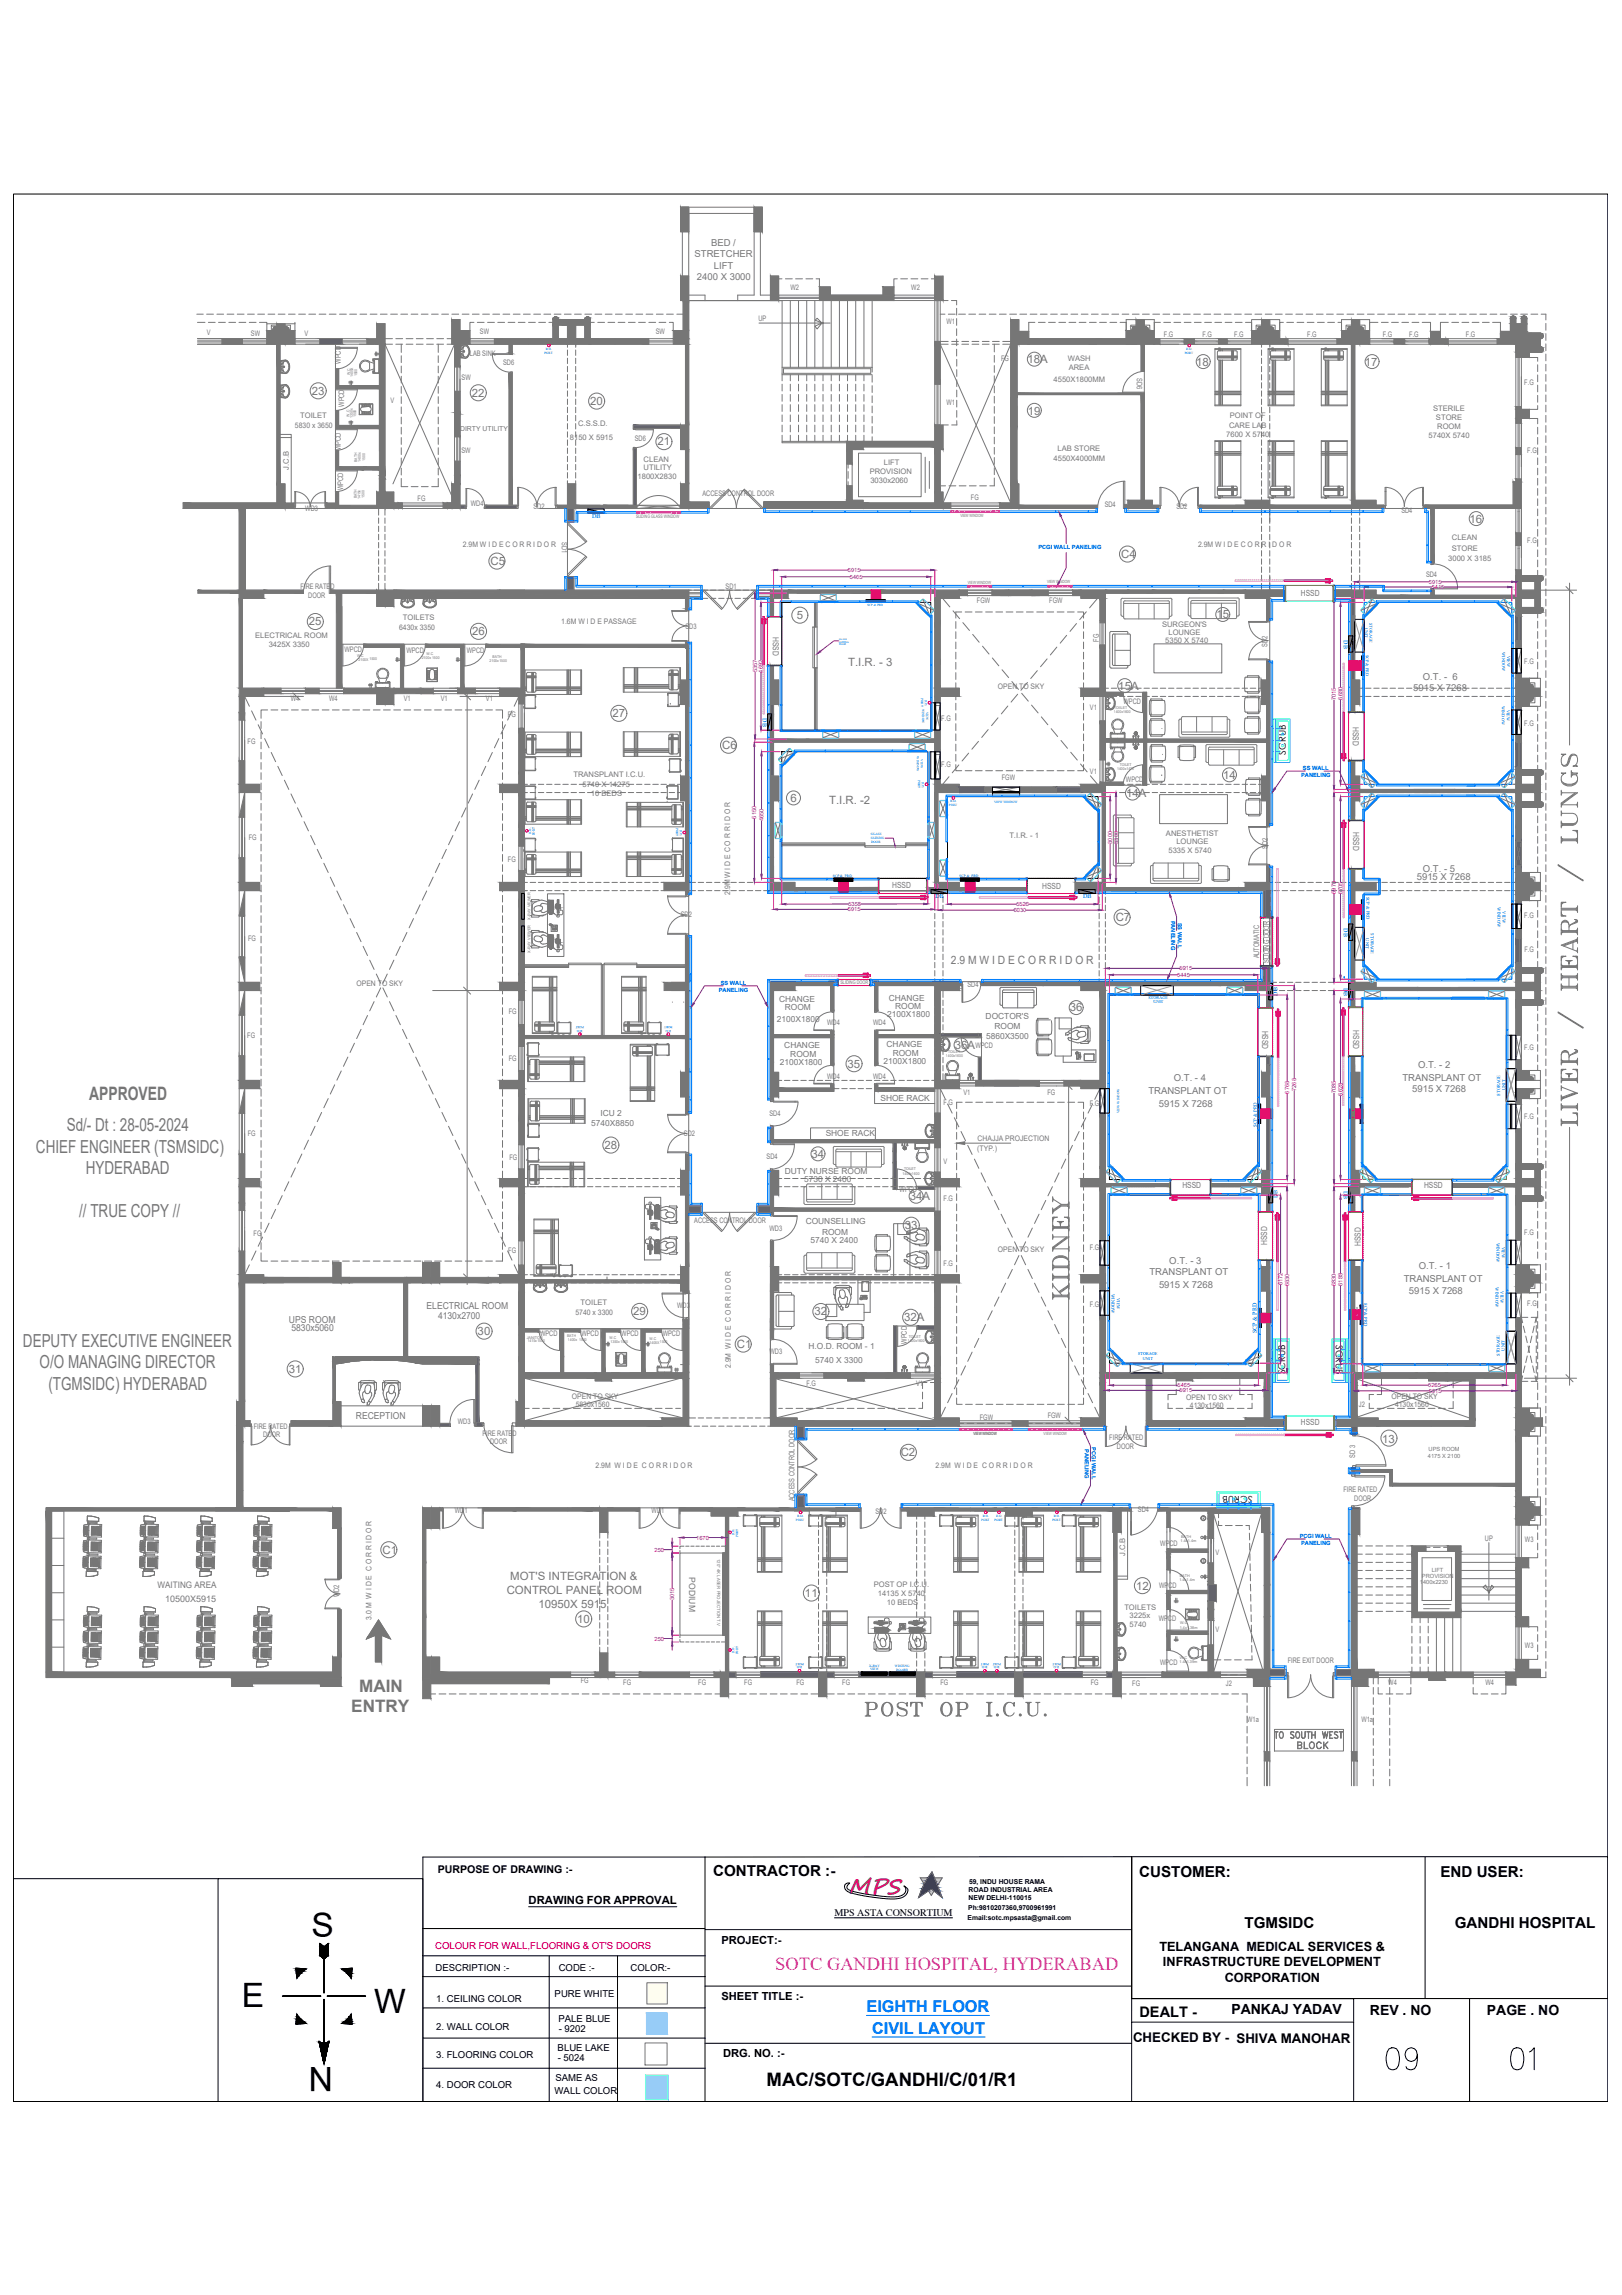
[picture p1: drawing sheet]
<svg xmlns="http://www.w3.org/2000/svg" width="594mm" height="841mm" viewBox="0 0 594 841" stroke-linecap="round" stroke-linejoin="round" font-family="sans-serif">
<defs><g id="words">
<text font-size="14.1" fill="#767676" x="580.7" y="413.8" transform="rotate(-90 580.7 413.8)">LIVER / HEART / LUNGS</text>
<g font-size="12.3">
<text x="114" y="709.9">S</text>
<text x="88.5" y="735.6">E</text>
<text x="137.1" y="737.8">W</text>
<text x="121.9" y="757.6" transform="rotate(-180 121.9 757.6)">N</text>
<text x="506.6" y="759.5">09</text>
<text x="552.1" y="759.5">01</text>
</g>
<text font-size="10.1" fill="#767676" x="392.3" y="477.3" transform="rotate(-90 392.3 477.3)">KIDNEY</text>
<text font-size="8.8" fill="#767676" x="315.7" y="630.1">POST OP I.C.U.</text>
<text font-size="8" fill="#991b1e" x="310.8" y="694.2">MPS</text>
<text font-size="6.8" fill="#767676" x="32.7" y="403.2">APPROVED</text>
<text font-size="6.8" fill="#f0f" x="284" y="722">SOTC GANDHI HOSPITAL, HYDERABAD</text>
<text font-size="6.8" x="280.8" y="764.3">MAC/SOTC/GANDHI/C/01/R1</text>
<g font-size="6.6" fill="#767676">
<text x="24.5" y="414.5">Sd/- Dt : 28-05-2024</text>
<text x="13.2" y="422.4">CHIEF ENGINEER (TSMSIDC)</text>
<text x="31.4" y="430.3">HYDERABAD</text>
<text x="29" y="446.1">// TRUE COPY //</text>
<text x="8.4" y="493.6">DEPUTY EXECUTIVE ENGINEER</text>
<text x="14.5" y="501.5">O/O MANAGING DIRECTOR</text>
<text x="17.7" y="509.4">(TGMSIDC) HYDERABAD</text>
</g>
<g font-size="6.3" fill="#767676">
<text x="131.6" y="620">MAIN</text>
<text x="128.7" y="627.5">ENTRY</text>
</g>
<g font-size="6" fill="#00f">
<text x="317.4" y="737.3">EIGHTH FLOOR</text>
<text x="319.4" y="745.2">CIVIL LAYOUT</text>
</g>
<text font-size="5.7" fill="#767676" x="474.1" y="642.1">BLOCK</text>
<g font-size="5.6">
<text x="261.2" y="687.4">CONTRACTOR :-</text>
<text x="417.2" y="687.7">CUSTOMER:</text>
<text x="527.6" y="687.7">END USER:</text>
<text x="455.8" y="706.5">TGMSIDC</text>
<text x="532.8" y="706.5">GANDHI HOSPITAL</text>
</g>
<text font-size="5.3" x="417.4" y="739.2">DEALT -</text>
<g font-size="5.1">
<text x="451" y="738.2">PANKAJ YADAV</text>
<text x="501.8" y="738.4">REV . NO</text>
<text x="544.6" y="738.4">PAGE . NO</text>
</g>
<text font-size="4.9" x="415" y="748.4">CHECKED BY - SHIVA MANOHAR</text>
<g font-size="4.7">
<text x="424.6" y="715">TELANGANA MEDICAL SERVICES &amp;</text>
<text x="425.9" y="720.5">INFRASTRUCTURE DEVELOPMENT</text>
<text x="448.5" y="726.2">CORPORATION</text>
</g>
<g font-size="4.2" fill="#767676">
<text x="376.4" y="133">18A</text>
<text x="438.1" y="134.1">18</text>
<text x="499.9" y="134.3">17</text>
<text x="114.2" y="144.6">23</text>
<text x="172.8" y="145.4">22</text>
<text x="216.2" y="148.4">20</text>
<text x="376.5" y="152">19</text>
<text x="240.8" y="163.2">21</text>
<text x="538.3" y="191.6">16</text>
<text x="179.6" y="207">C5</text>
<text x="410.6" y="204.5">C4</text>
<text x="291.8" y="227">5</text>
<text x="445.5" y="226.6">15</text>
<text x="113.1" y="229.2">25</text>
<text x="172.9" y="232.7">26</text>
<text x="310.6" y="244">T.I.R. - 3</text>
<text x="409.6" y="252.7">15A</text>
<text x="224.3" y="262.8">27</text>
<text x="264.5" y="274.5">C6</text>
<text x="448" y="285.3">14</text>
<text x="289.5" y="293.8">6</text>
<text x="412.4" y="292">14A</text>
<text x="303.6" y="294.5">T.I.R. -2</text>
<text x="408.6" y="337.6">C7</text>
<text x="348.3" y="353.3">2.9 M W I D E C O R R I D O R</text>
<text x="391.8" y="370.7">36</text>
<text x="349.7" y="384.3">36A</text>
<text x="310.5" y="391.2">35</text>
<text x="221.4" y="421">28</text>
<text x="297.3" y="424.2">34</text>
<text x="333.2" y="439.8">34A</text>
<text x="331.4" y="450.4">33</text>
<text x="231.9" y="482">29</text>
<text x="298.3" y="482">32</text>
<text x="331.2" y="484.1">32A</text>
<text x="174.9" y="489.2">30</text>
<text x="269.9" y="493.9">C1</text>
<text x="105.8" y="503">31</text>
<text x="329.9" y="533.6">C2</text>
<text x="506.2" y="528.6">13</text>
<text x="140.1" y="569.3">C1</text>
<text x="186.9" y="579.1">MOT'S INTEGRATION &amp;</text>
<text x="185.6" y="584.1">CONTROL PANEL ROOM</text>
<text x="294.8" y="585.2">11</text>
<text x="416.1" y="582.5">12</text>
<text x="197.3" y="589.1">10950X 5915</text>
<text x="211.4" y="594.7">10</text>
</g>
<g font-size="4.1">
<text x="193.6" y="697.9">DRAWING FOR APPROVAL</text>
<text x="264.2" y="712.3">PROJECT:-</text>
<text x="264.2" y="732.8">SHEET TITLE :-</text>
<text x="264.9" y="753.7">DRG. NO. :-</text>
</g>
<text font-size="3.9" x="160.3" y="686.5">PURPOSE OF DRAWING :-</text>
<text font-size="3.7" x="305.6" y="702">MPS ASTA CONSORTIUM</text>
<g font-size="3.5" fill="#767676">
<text x="254.4" y="94.3">STRETCHER</text>
<text x="260.4" y="90.2">BED /</text>
<text x="261.4" y="98.5">LIFT</text>
<text x="255.3" y="102.7">2400 X 3000</text>
<text x="521.1" y="249.2">O.T. - 6</text>
<text x="517.6" y="253.1">5915 X 7268</text>
<text x="518.9" y="322.4">5915 X 7268</text>
<text x="521.1" y="319.5">O.T. - 5</text>
<text x="519.4" y="391.5">O.T. - 2</text>
<text x="420.6" y="401">TRANSPLANT OT</text>
<text x="429.9" y="396.3">O.T. - 4</text>
<text x="513.7" y="396.1">TRANSPLANT OT</text>
<text x="517.2" y="400">5915 X 7268</text>
<text x="424.4" y="405.8">5915 X 7268</text>
<text x="421" y="467.3">TRANSPLANT OT</text>
<text x="428.3" y="463.2">O.T. - 3</text>
<text x="519.6" y="465.1">O.T. - 1</text>
<text x="424.5" y="472.1">5915 X 7268</text>
<text x="514.1" y="469.8">TRANSPLANT OT</text>
<text x="156.2" y="479.6">ELECTRICAL ROOM</text>
<text x="516" y="474.3">5915 X 7268</text>
<text x="105.8" y="484.8">UPS ROOM</text>
<text x="160.4" y="483.3">4130x2700</text>
<text x="106.8" y="487.8">5830x5060</text>
<text x="130.3" y="519.8">RECEPTION</text>
</g>
<g font-size="3.5">
<text x="470.9" y="276.5" transform="rotate(-90 470.9 276.5)">SCRUB</text>
<text x="489.3" y="492.9" transform="rotate(90 489.3 492.9)">SCRUB</text>
<text x="470.7" y="503.7" transform="rotate(-90 470.7 503.7)">SCRUB</text>
<text x="458.7" y="548.2" transform="rotate(-180 458.7 548.2)">SCRUB</text>
<text x="159.5" y="722.1">DESCRIPTION :-</text>
<text x="204.6" y="722.1">CODE :-</text>
<text x="231" y="722.1">COLOR:-</text>
<text x="203.1" y="731.7">PURE WHITE</text>
<text x="159.8" y="733.5">1. CEILING COLOR</text>
<text x="159.8" y="743.9">2. WALL COLOR</text>
<text x="204.6" y="741">PALE BLUE</text>
<text x="204.6" y="744.6">- 9202</text>
<text x="159.8" y="754.1">3. FLOORING COLOR</text>
<text x="204.2" y="751.8">BLUE LAKE</text>
<text x="204.3" y="755.4">- 5024</text>
<text x="159.8" y="765.2">4. DOOR COLOR</text>
<text x="203.1" y="767.3">WALL COLOR</text>
<text x="203.4" y="762.7">SAME AS</text>
</g>
<text font-size="3.5" fill="#f00" x="159.4" y="714.1">COLOUR FOR WALL,FLOORING &amp; OT'S DOORS</text>
<g font-size="3.3" fill="#767676">
<text x="57.7" y="582.1">WAITING AREA</text>
<text x="60.5" y="587.2">10500X5915</text>
</g>
<g font-size="3.1" fill="#767676">
<text x="476.5" y="218.4">HSSD</text>
<text x="283" y="233.5" transform="rotate(90 283 233.5)">HSSD</text>
<text x="495.5" y="266.4" transform="rotate(90 495.5 266.4)">HSSD</text>
<text x="495.6" y="304.9" transform="rotate(90 495.6 304.9)">HSSD</text>
<text x="326.8" y="325.4">HSSD</text>
<text x="381.7" y="325.8">HSSD</text>
<text x="285.4" y="367.3">CHANGE</text>
<text x="287.5" y="370.3">ROOM</text>
<text x="325.5" y="366.7">CHANGE</text>
<text x="327.9" y="369.8">ROOM</text>
<text x="284.6" y="374.6">2100X1800</text>
<text x="325" y="372.7">2100X1800</text>
<text x="361" y="373.2">DOCTOR'S</text>
<text x="364.3" y="377">ROOM</text>
<text x="462.2" y="377.6" transform="rotate(90 462.2 377.6)">HSSD</text>
<text x="495.6" y="377.6" transform="rotate(90 495.6 377.6)">HSSD</text>
<text x="324.7" y="383.9">CHANGE</text>
<text x="361.2" y="380.6">5860X3500</text>
<text x="287.3" y="384.2">CHANGE</text>
<text x="289.5" y="387.3">ROOM</text>
<text x="327" y="387">ROOM</text>
<text x="285.6" y="390.3">2100X1800</text>
<text x="323.6" y="390.1">2100X1800</text>
<text x="322.5" y="403.3">SHOE RACK</text>
<text x="216.6" y="412.7">5740X8850</text>
<text x="219.9" y="409.1">ICU 2</text>
<text x="302.4" y="416.3">SHOE RACK</text>
<text x="287.4" y="430.1">DUTY NURSE ROOM</text>
<text x="294.5" y="433.1">5730 X 2400</text>
<text x="433.1" y="435.5">HSSD</text>
<text x="521.6" y="435.3">HSSD</text>
<text x="295.1" y="448.4">COUNSELLING</text>
<text x="296.9" y="455.6">5740 X 2400</text>
<text x="301.1" y="452.4">ROOM</text>
<text x="464.1" y="456.3" transform="rotate(-90 464.1 456.3)">HSSD</text>
<text x="498.4" y="456.7" transform="rotate(-90 498.4 456.7)">HSSD</text>
<text x="296.1" y="494.5">H.O.D. ROOM - 1</text>
<text x="298.6" y="499.6">5740 X 3300</text>
<text x="476.5" y="522.1">HSSD</text>
<text x="252.4" y="578" transform="rotate(90 252.4 578)">PODIUM</text>
</g>
<g font-size="2.8" fill="#767676">
<text x="289.5" y="106.2">W2</text>
<text x="333.8" y="106.2">W2</text>
<text x="277.8" y="117.5">UP</text>
<text x="346.7" y="118.6">W1</text>
<text x="75.7" y="122.7">V</text>
<text x="91.9" y="123">SW</text>
<text x="111.6" y="123">V</text>
<text x="175.8" y="122.5">SW</text>
<text x="240.2" y="122.5">SW</text>
<text x="426.3" y="123.3">F.G</text>
<text x="440.4" y="123.3">F.G</text>
<text x="452" y="123.3">F.G</text>
<text x="478.8" y="123.3">F.G</text>
<text x="506.5" y="123.3">F.G</text>
<text x="516.2" y="123.3">F.G</text>
<text x="536.9" y="123.3">F.G</text>
<text x="172.1" y="130.6">LAB SINK</text>
<text x="124.9" y="133.3" transform="rotate(-90 124.9 133.3)">WPCD</text>
<text x="184.3" y="133.8">SD6</text>
<text x="366.6" y="132.2">FG</text>
<text x="391.1" y="132.2">WASH</text>
<text x="391.4" y="135.6">AREA</text>
<text x="169.1" y="139.4">SW</text>
<text x="385.9" y="140">4550X1800MM</text>
<text x="416.4" y="138.6" transform="rotate(90 416.4 138.6)">SD6</text>
<text x="558.3" y="141">F.G</text>
<text x="126" y="149.1" transform="rotate(-90 126 149.1)">WPCD</text>
<text x="143" y="147.8">V</text>
<text x="346.7" y="148.5">W1</text>
<text x="109.9" y="153.4">TOILET</text>
<text x="450.4" y="153.3">POINT OF</text>
<text x="524.9" y="150.5">STERILE</text>
<text x="525.9" y="153.9">STORE</text>
<text x="108" y="157">5830 x 3650</text>
<text x="208.7" y="161.2">8150 X 5915</text>
<text x="211.7" y="156.2">C.S.S.D.</text>
<text x="232.5" y="161.4">SD6</text>
<text x="449.1" y="160">7600 X 5740</text>
<text x="450.2" y="156.7">CARE LAB</text>
<text x="523.2" y="160.6">5740X 5740</text>
<text x="526.4" y="157.2">ROOM</text>
<text x="124.9" y="165" transform="rotate(-90 124.9 165)">WPCD</text>
<text x="169" y="165.9">SW</text>
<text x="387.4" y="165.4">LAB STORE</text>
<text x="559.4" y="165.8">F.G</text>
<text x="105.8" y="172.2" transform="rotate(-90 105.8 172.2)">J.C.B</text>
<text x="235.7" y="172.2">UTILITY</text>
<text x="235.7" y="169.2">CLEAN</text>
<text x="318.5" y="173.6">PROVISION</text>
<text x="323.7" y="170.3">LIFT</text>
<text x="385.9" y="169.1">4550X4000MM</text>
<text x="125.6" y="179.7" transform="rotate(-90 125.6 179.7)">WPCD</text>
<text x="233.5" y="175.5">1800X2830</text>
<text x="318.8" y="177.1">3030x2060</text>
<text x="152.9" y="183.7">FG</text>
<text x="172.5" y="185.3">WD4</text>
<text x="257.3" y="181.8">ACCESS CONTROL DOOR</text>
<text x="355.6" y="183.3">FG</text>
<text x="404.6" y="185.7">SD4</text>
<text x="111.8" y="187.2">WD3</text>
<text x="195.4" y="186.6">SD2</text>
<text x="430.9" y="186.7">SD2</text>
<text x="513.3" y="188.2">SD4</text>
<text x="531.8" y="198">CLEAN</text>
<text x="169.5" y="200.4">2.9M W I D E C O R R I D O R</text>
<text x="205.8" y="198.7" transform="rotate(90 205.8 198.7)">SD1</text>
<text x="438.8" y="200.3">2.9M W I D E C O R R I D O R</text>
<text x="531.7" y="202">STORE</text>
<text x="559.4" y="198.9">F.G</text>
<text x="530.4" y="205.5">3000 X 3185</text>
<text x="110.1" y="215.8">FIRE RATED</text>
<text x="265.8" y="215.7">SD1</text>
<text x="522.3" y="211.6">SD4</text>
<text x="112.9" y="219.1">DOOR</text>
<text x="357.8" y="221.1">FGW</text>
<text x="384.3" y="221.1">FGW</text>
<text x="147.5" y="227.4">TOILETS</text>
<text x="93.5" y="233.9">ELECTRICAL ROOM</text>
<text x="146.2" y="230.9">6430x 3350</text>
<text x="205.6" y="228.8">1.6M W I D E PASSAGE</text>
<text x="251.1" y="230.4">SD3</text>
<text x="425.6" y="229.9">SURGEON'S</text>
<text x="428" y="232.6">LOUNGE</text>
<text x="98.4" y="237.1">3425X 3350</text>
<text x="126.2" y="238.8">WPCD</text>
<text x="148.8" y="239.3">WPCD</text>
<text x="171" y="239.2">WPCD</text>
<text x="402.4" y="235.1" transform="rotate(-90 402.4 235.1)">FG</text>
<text x="426.8" y="235.7">5350 X 5740</text>
<text x="464.3" y="237.1" transform="rotate(-90 464.3 237.1)">SD2</text>
<text x="558.3" y="243.2">F.G</text>
<text x="106.5" y="256.9">W4</text>
<text x="120.6" y="256.9">W4</text>
<text x="147.9" y="256.8">V1</text>
<text x="161.4" y="256.8">V1</text>
<text x="178" y="256.8">V1</text>
<text x="365.5" y="252.6">OPEN TO SKY</text>
<text x="186" y="262.9">FG</text>
<text x="399.2" y="260.2">V1</text>
<text x="411.5" y="258">WPCD</text>
<text x="344.7" y="264.3">F.G</text>
<text x="558.3" y="266">F.G</text>
<text x="90.7" y="272.5">FG</text>
<text x="344.7" y="281.1">F.G</text>
<text x="210" y="284.7">TRANSPLANT I.C.U.</text>
<text x="366.9" y="285.8">FGW</text>
<text x="399.2" y="283.5">V1</text>
<text x="412.4" y="286.7">WPCD</text>
<text x="213.3" y="288.4">5740 X 14275</text>
<text x="216.4" y="291.6">10 BEDS</text>
<text x="91.1" y="308">FG</text>
<text x="369.7" y="307.2">T.I.R. - 1</text>
<text x="427" y="306.2">ANESTHETIST</text>
<text x="430.9" y="309.2">LOUNGE</text>
<text x="464.3" y="311" transform="rotate(-90 464.3 311)">SD2</text>
<text x="186" y="315.8">FG</text>
<text x="428" y="312.4">5335 X 5740</text>
<text x="267.4" y="328" transform="rotate(-90 267.4 328)">2.9M W I D E C O R R I D O R</text>
<text x="249.4" y="336.1">SD2</text>
<text x="558.3" y="336.3">F.G</text>
<text x="90.9" y="344.8">FG</text>
<text x="461.2" y="351.2" transform="rotate(-90 461.2 351.2)">AUTOMATIC</text>
<text x="464.8" y="352.8" transform="rotate(-90 464.8 352.8)">SLIDING DOOR</text>
<text x="558.3" y="349">F.G</text>
<text x="130.6" y="361.4">OPEN TO SKY</text>
<text x="354.4" y="361.6">SD4</text>
<text x="186.3" y="371.4">FG</text>
<text x="303" y="375.6">WD4</text>
<text x="319.8" y="375.6">WD4</text>
<text x="90.6" y="380.6">FG</text>
<text x="186.3" y="388.7">FG</text>
<text x="357.2" y="384.2">WPCD</text>
<text x="558.3" y="384.9">F.G</text>
<text x="303" y="395.3">WD4</text>
<text x="319.8" y="395.3">WD4</text>
<text x="352.8" y="401.2">V1</text>
<text x="383.7" y="401.2">FG</text>
<text x="345.6" y="404.8">F.G</text>
<text x="399.1" y="405.3">F.G</text>
<text x="281.8" y="409.1">SD4</text>
<text x="558.3" y="410.2">F.G</text>
<text x="90.7" y="416.2">FG</text>
<text x="250.5" y="416.4">SD2</text>
<text x="358" y="418.2">CHAJJA PROJECTION</text>
<text x="186.6" y="425.1">FG</text>
<text x="280.8" y="424.8">SD4</text>
<text x="358" y="421.6">(TYP.)</text>
<text x="345.6" y="426.5">V</text>
<text x="329.5" y="436.7">WPCD</text>
<text x="345.6" y="440">F.G</text>
<text x="254.3" y="448.1">ACCESS CONTROL DOOR</text>
<text x="92.9" y="452.9">FG</text>
<text x="281.8" y="451">WD3</text>
<text x="558.3" y="452.5">F.G</text>
<text x="186.2" y="459.3">FG</text>
<text x="365.5" y="458.7">OPEN TO SKY</text>
<text x="399.1" y="457.9">F.G</text>
<text x="345.6" y="464">F.G</text>
<text x="212.7" y="478.1">TOILET</text>
<text x="248" y="479.5">WD3</text>
<text x="399.1" y="479.1">F.G</text>
<text x="559.4" y="478.7">F.G</text>
<text x="210.8" y="481.7">5740 x 3300</text>
<text x="197.8" y="489.7">WPCD</text>
<text x="213" y="489.7">WPCD</text>
<text x="227.6" y="489.7">WPCD</text>
<text x="242.7" y="489.7">WPCD</text>
<text x="281.8" y="496.3">WD3</text>
<text x="332.1" y="492.4" transform="rotate(-90 332.1 492.4)">WPCD</text>
<text x="267.6" y="501.4" transform="rotate(-90 267.6 501.4)">2.9M W I D E C O R R I D O R</text>
<text x="295.3" y="508.1">F.G</text>
<text x="335.6" y="508.1">V1</text>
<text x="209.5" y="512.6">OPEN TO SKY</text>
<text x="210.8" y="515.6">5830x1560</text>
<text x="434.5" y="513">OPEN TO SKY</text>
<text x="497.7" y="515.4">J2</text>
<text x="509.6" y="512.6">OPEN TO SKY</text>
<text x="510.9" y="515.6">4130x1560</text>
<text x="167.7" y="522">WD3</text>
<text x="358.8" y="520.3">FGW</text>
<text x="383.7" y="519.7">FGW</text>
<text x="435.8" y="516">4130x1560</text>
<text x="92.9" y="523.6">FIRE RATED</text>
<text x="96.4" y="526.6">DOOR</text>
<text x="176.8" y="526.4">FIRE RATED</text>
<text x="406.3" y="527.5">FIRE RATED</text>
<text x="179.5" y="529.1">DOOR</text>
<text x="409.1" y="530.8">DOOR</text>
<text x="218.1" y="538">2.9M W I D E C O R R I D O R</text>
<text x="342.7" y="538">2.9M W I D E C O R R I D O R</text>
<text x="496.3" y="534.3" transform="rotate(-90 496.3 534.3)">SD 3</text>
<text x="291" y="550.2" transform="rotate(-90 291 550.2)">ACCESS CONTROL DOOR</text>
<text x="492" y="546.6">FIRE RATED</text>
<text x="496" y="549.9">DOOR</text>
<text x="166.6" y="554.6">WD1</text>
<text x="238.7" y="554.6">WD1</text>
<text x="320.7" y="554.8">SD2</text>
<text x="416.8" y="554">SD4</text>
<text x="425" y="566.4">WPCD</text>
<text x="445.2" y="569.9">V</text>
<text x="543.9" y="564.8">UP</text>
<text x="558.5" y="565.1">W3</text>
<text x="412.1" y="570.3" transform="rotate(-90 412.1 570.3)">J.C.B</text>
<text x="320" y="581.6">POST OP I.C.U.</text>
<text x="424.5" y="581.9">WPCD</text>
<text x="124.2" y="585.3" transform="rotate(-90 124.2 585.3)">WD2</text>
<text x="321.5" y="584.9">14135 X 5740</text>
<text x="136" y="593.5" transform="rotate(-90 136 593.5)">3.0 M W I D E C O R R I D O R</text>
<text x="324.9" y="588.2">10 BEDS</text>
<text x="411.8" y="589.8">TOILETS</text>
<text x="413.7" y="592.9">3225x</text>
<text x="413.7" y="596.3">5740</text>
<text x="424.4" y="594">WPCD</text>
<text x="445.2" y="597.9">V</text>
<text x="558.5" y="603.8">W3</text>
<text x="424.9" y="610.1">WPCD</text>
<text x="471.7" y="609.4">FIRE EXIT DOOR</text>
<text x="212.7" y="616.9">FG</text>
<text x="228.3" y="617.3">FG</text>
<text x="255.8" y="617.3">FG</text>
<text x="272.6" y="617.3">FG</text>
<text x="291.7" y="617.3">FG</text>
<text x="308.5" y="617.3">FG</text>
<text x="344.5" y="617.3">FG</text>
<text x="399.5" y="617.3">FG</text>
<text x="449" y="617.8">J2</text>
<text x="508.5" y="617.6">W4</text>
<text x="544.1" y="617.6">W4</text>
<text x="414.7" y="618">FG</text>
<text x="456.8" y="631">W1a</text>
<text x="498.6" y="631">W1a</text>
</g>
<text font-size="2.5" fill="#767676" x="168.5" y="158.1">DIRTY UTILITY</text>
<g font-size="2.5">
<text x="354.8" y="693.4">ROAD INDUSTRIAL AREA</text>
<text x="354.9" y="690.3">59, INDU HOUSE RAMA</text>
<text x="354.6" y="700">Ph:9810207360,9700961991</text>
<text x="354.8" y="696.4">NEW DELHI-110015</text>
<text x="354.4" y="703.5">Email:sotc.mpsasta@gmail.com</text>
</g>
<g font-size="2.2" fill="#00f">
<text x="216.9" y="189.8">DB</text>
<text x="492.2" y="234.6" transform="rotate(90 492.2 234.6)">DB</text>
<text x="279.3" y="263.2" transform="rotate(90 279.3 263.2)">DB</text>
<text x="342.6" y="329.2">DB</text>
<text x="396.7" y="329.2">DB</text>
<text x="492.2" y="340.2" transform="rotate(90 492.2 340.2)">DB</text>
<text x="467.9" y="364.8" transform="rotate(-90 467.9 364.8)">DB</text>
<text x="492.2" y="361.9" transform="rotate(90 492.2 361.9)">DB</text>
<text x="492.2" y="436.4" transform="rotate(90 492.2 436.4)">DB</text>
<text x="467.9" y="439.2" transform="rotate(-90 467.9 439.2)">DB</text>
<text x="460.3" y="488.6" transform="rotate(-90 460.3 488.6)">SCP &amp; PRD</text>
</g>
<g font-size="2.1" fill="#00f">
<text x="380.3" y="201.3">PCGI WALL PANELING</text>
<text x="476.5" y="284.7">PANELING</text>
<text x="477.2" y="282.1">SS WALL</text>
<text x="428.9" y="337.3" transform="rotate(90 428.9 337.3)">PANELING</text>
<text x="431.4" y="338.1" transform="rotate(90 431.4 338.1)">SS WALL</text>
<text x="263.3" y="363.4">PANELING</text>
<text x="264" y="360.9">SS WALL</text>
<text x="397.4" y="530.9" transform="rotate(90 397.4 530.9)">PANELING</text>
<text x="399.9" y="530.4" transform="rotate(90 399.9 530.4)">PCGI WALL</text>
<text x="476" y="563.6">PCGI WALL</text>
<text x="476.5" y="566.2">PANELING</text>
</g>
<g font-size="2.1" fill="#b8008a">
<text x="310.5" y="209.6">5915</text>
<text x="311.3" y="212.1">5465</text>
<text x="523.4" y="213.9">5915</text>
<text x="524.4" y="215.8">5415</text>
<text x="277.3" y="246.4" transform="rotate(-90 277.3 246.4)">5357</text>
<text x="279.4" y="246.5" transform="rotate(-90 279.4 246.5)">4692</text>
<text x="489.3" y="256.6" transform="rotate(-90 489.3 256.6)">7015</text>
<text x="491.7" y="256.4" transform="rotate(-90 491.7 256.4)">6680</text>
<text x="277" y="300" transform="rotate(-90 277 300)">5150</text>
<text x="279.7" y="301" transform="rotate(-90 279.7 301)">4650</text>
<text x="407.4" y="309.2" transform="rotate(-90 407.4 309.2)">3000</text>
<text x="409.5" y="309.2" transform="rotate(-90 409.5 309.2)">3300</text>
<text x="489.3" y="327.5" transform="rotate(-90 489.3 327.5)">6970</text>
<text x="491.7" y="327.7" transform="rotate(-90 491.7 327.7)">6705</text>
<text x="310.5" y="334">5915</text>
<text x="310.8" y="332">5358</text>
<text x="371.3" y="334.2">6030</text>
<text x="372.3" y="332.1">5526</text>
<text x="431.2" y="358">5445</text>
<text x="432" y="355.6">5915</text>
<text x="472.2" y="400.8" transform="rotate(-90 472.2 400.8)">6768</text>
<text x="474.8" y="399.8" transform="rotate(-90 474.8 399.8)">7268</text>
<text x="489.3" y="400.7" transform="rotate(-90 489.3 400.7)">7085</text>
<text x="491.7" y="401.5" transform="rotate(-90 491.7 401.5)">6628</text>
<text x="469.8" y="471.1" transform="rotate(-90 469.8 471.1)">6172</text>
<text x="472.1" y="471.3" transform="rotate(-90 472.1 471.3)">6830</text>
<text x="489.3" y="471.3" transform="rotate(-90 489.3 471.3)">6830</text>
<text x="491.7" y="471.2" transform="rotate(-90 491.7 471.2)">6188</text>
<text x="431.3" y="508.4">5465</text>
<text x="523.1" y="508.4">5265</text>
<text x="432" y="510.2">5915</text>
<text x="523.4" y="510.4">5915</text>
<text x="239.7" y="568.6">250</text>
<text x="255" y="564.2">1670</text>
<text x="246.9" y="586.5" transform="rotate(-90 246.9 586.5)">3015</text>
<text x="239.7" y="601.2">250</text>
</g>
<g font-size="2.1" fill="#767676">
<text x="523.2" y="531.7">UPS ROOM</text>
<text x="523" y="534.2">4175 X 2100</text>
<text x="524.4" y="576">LIFT</text>
<text x="520.1" y="580.5">1400x2230</text>
<text x="520.8" y="578.1">PROVISION</text>
</g>
<text font-size="1.9" fill="#767676" x="307.8" y="360.8">SLIDING DOOR</text>
<text font-size="1.8" fill="#00f" x="460.3" y="412.8" transform="rotate(-90 460.3 412.8)">SCP &amp; PRD</text>
<text font-size="1.7" fill="#767676" x="232.9" y="189.9">SLIDING GLASS WINDOW</text>
<g font-size="1.7" fill="#00f">
<text x="500.5" y="328.6" transform="rotate(90 500.5 328.6)">SCP &amp; PRD</text>
<text x="548.5" y="332.5" transform="rotate(90 548.5 332.5)">WINDOW</text>
<text x="550.3" y="334" transform="rotate(90 550.3 334)">VIEW</text>
<text x="500.3" y="343.9" transform="rotate(90 500.3 343.9)">UNIT</text>
<text x="502.1" y="342" transform="rotate(90 502.1 342)">STORAGE</text>
<text x="549.5" y="401.5" transform="rotate(-90 549.5 401.5)">STORAGE</text>
<text x="551.4" y="399.6" transform="rotate(-90 551.4 399.6)">UNIT</text>
<text x="548.2" y="455.4" transform="rotate(90 548.2 455.4)">WINDOW</text>
<text x="550.1" y="456.8" transform="rotate(90 550.1 456.8)">VIEW</text>
<text x="547.7" y="471.7" transform="rotate(90 547.7 471.7)">WINDOW</text>
<text x="549.6" y="473.2" transform="rotate(90 549.6 473.2)">VIEW</text>
<text x="407.1" y="474.2" transform="rotate(90 407.1 474.2)">WINDOW</text>
<text x="409.1" y="475.6" transform="rotate(90 409.1 475.6)">VIEW</text>
<text x="499.6" y="477.6" transform="rotate(90 499.6 477.6)">SCP &amp; PRD</text>
<text x="549.3" y="496.9" transform="rotate(-90 549.3 496.9)">STORAGE</text>
<text x="551.2" y="495" transform="rotate(-90 551.2 495)">UNIT</text>
</g>
<g font-size="1.6" fill="#767676">
<text x="351.8" y="189.5">VIEW WINDOW</text>
<text x="354.5" y="214.1">VIEW WINDOW</text>
<text x="383.5" y="213.7">VIEW WINDOW</text>
<text x="356.6" y="525.8">VIEW WINDOW</text>
<text x="382.3" y="525.8">VIEW WINDOW</text>
<text x="262.7" y="571.3" transform="rotate(90 262.7 571.3)">120&quot; 4K LASER PROJECTION T.V</text>
</g>
<g font-size="1.5" fill="#00f">
<text x="499.9" y="230.1" transform="rotate(90 499.9 230.1)">UNIT</text>
<text x="501.6" y="228.3" transform="rotate(90 501.6 228.3)">STORAGE</text>
<text x="500.2" y="240" transform="rotate(90 500.2 240)">SCP &amp; PRD</text>
<text x="550.2" y="239" transform="rotate(90 550.2 239)">WINDOW</text>
<text x="552" y="240.4" transform="rotate(90 552 240.4)">VIEW</text>
<text x="550.1" y="258.7" transform="rotate(90 550.1 258.7)">WINDOW</text>
<text x="551.8" y="260.1" transform="rotate(90 551.8 260.1)">VIEW</text>
<text x="420.7" y="365.9">STORAGE</text>
<text x="422.5" y="367.7">UNIT</text>
<text x="416.8" y="496.6">STORAGE</text>
<text x="418.6" y="498.3">UNIT</text>
</g>
<g font-size="1.4" fill="#767676">
<text x="128.2" y="137.5" transform="rotate(-90 128.2 137.5)">W.C</text>
<text x="130.8" y="137.9" transform="rotate(-90 130.8 137.9)">1500</text>
<text x="129.4" y="138.2" transform="rotate(-90 129.4 138.2)">1405X</text>
<text x="128" y="152.6" transform="rotate(-90 128 152.6)">W.C</text>
<text x="129.2" y="153" transform="rotate(-90 129.2 153)">1350x</text>
<text x="130.4" y="152.9" transform="rotate(-90 130.4 152.9)">1500</text>
<text x="130.8" y="169.3" transform="rotate(-90 130.8 169.3)">BATH</text>
<text x="132.1" y="169.2" transform="rotate(-90 132.1 169.2)">1400x</text>
<text x="133.8" y="168.8" transform="rotate(-90 133.8 168.8)">1500</text>
<text x="130.8" y="182.7" transform="rotate(-90 130.8 182.7)">BATH</text>
<text x="132" y="182.9" transform="rotate(-90 132 182.9)">1415x</text>
<text x="133.5" y="182.5" transform="rotate(-90 133.5 182.5)">1500</text>
<text x="130.8" y="240.6">W.C</text>
<text x="131.3" y="242.1">2100X 1500</text>
<text x="154.5" y="241.5">2100x 1500</text>
<text x="156.2" y="240.1">W.C</text>
<text x="179.3" y="242.6">2100x1500</text>
<text x="180.4" y="241">BATH</text>
<text x="408" y="261.4">1400x1600</text>
<text x="408.1" y="260">TOIILET</text>
<text x="410.1" y="280.6">TOILET</text>
<text x="409.2" y="282.2">1400x1470</text>
<text x="194.3" y="337.1" transform="rotate(-90 194.3 337.1)">X-RAY VIEWER</text>
<text x="194.3" y="349.1" transform="rotate(-90 194.3 349.1)">X-RAY VIEWER</text>
<text x="346.5" y="387.5">1400x1600</text>
<text x="347.3" y="385.9">TOILET</text>
<text x="330.6" y="430.4">1400x1600</text>
<text x="331.1" y="428.8">TOILET</text>
<text x="192.9" y="490.6">JANITOR</text>
<text x="193.3" y="491.7">1415x1500</text>
<text x="207.7" y="490">BATH</text>
<text x="208" y="491.3">1400x 1500</text>
<text x="223.3" y="490.7">W.C</text>
<text x="237.9" y="491">W.C</text>
<text x="332.5" y="491.8">1400x1600</text>
<text x="332.9" y="490.2">TOILET</text>
<text x="223.6" y="492.1">1350x1500</text>
<text x="237.9" y="492.4">1405X1500</text>
<text x="432.6" y="563.7">BATH</text>
<text x="432.4" y="565">1.4x1.4m</text>
<text x="432" y="579.4">1.4x1.4m</text>
<text x="432.1" y="577.9">BATH</text>
<text x="432.1" y="596.8">1.4x1.38m</text>
<text x="432.2" y="595.2">W.C</text>
<text x="432" y="609.4">1.4x1.39m</text>
<text x="432.2" y="607.9">W.C</text>
</g>
<g font-size="1.3" fill="#00f">
<text x="305.1" y="321.5">SCP &amp; PRD</text>
<text x="351.4" y="321.4">SCP &amp; PRD</text>
</g>
<g font-size="1.2" fill="#00f">
<text x="199.4" y="129.6">PORT</text>
<text x="200" y="128.3">R.O.</text>
<text x="433.9" y="129.6">PORT</text>
<text x="434.5" y="128.3">R.O.</text>
<text x="317.7" y="221.9">SCP &amp; PRD</text>
<text x="337.4" y="255.9" transform="rotate(90 337.4 255.9)">PORT</text>
<text x="338.7" y="256.5" transform="rotate(90 338.7 256.5)">R.O.</text>
<text x="337.8" y="259.8" transform="rotate(90 337.8 259.8)">WINDOW</text>
<text x="339.2" y="260.8" transform="rotate(90 339.2 260.8)">VIEW</text>
<text x="335.8" y="277.2" transform="rotate(90 335.8 277.2)">WINDOW</text>
<text x="337.2" y="278.3" transform="rotate(90 337.2 278.3)">VIEW</text>
<text x="336.3" y="285.8" transform="rotate(90 336.3 285.8)">PORT</text>
<text x="337.6" y="286.4" transform="rotate(90 337.6 286.4)">R.O.</text>
<text x="348.1" y="294">R.O.</text>
<text x="347.5" y="295.3">PORT</text>
<text x="364.1" y="294.2">VIEW WINDOW</text>
<text x="194.5" y="305.5" transform="rotate(-90 194.5 305.5)">R.O.</text>
<text x="247.6" y="303.4" transform="rotate(90 247.6 303.4)">PORT</text>
<text x="248.9" y="304" transform="rotate(90 248.9 304)">R.O.</text>
<text x="195.9" y="306.1" transform="rotate(-90 195.9 306.1)">PORT</text>
<text x="319" y="307.5">SLIDING</text>
<text x="319" y="306.1">GLASS</text>
<text x="319.1" y="308.9">DOOR</text>
<text x="213.4" y="377.3" transform="rotate(-180 213.4 377.3)">R.O.</text>
<text x="213.9" y="376" transform="rotate(-180 213.9 376)">PORT</text>
<text x="245.8" y="377.3" transform="rotate(-180 245.8 377.3)">R.O.</text>
<text x="246.4" y="376" transform="rotate(-180 246.4 376)">PORT</text>
<text x="410" y="408" transform="rotate(-90 410 408)">VIEW WINDOW</text>
<text x="291.5" y="557.2">PORT</text>
<text x="292.1" y="555.9">R.O.</text>
<text x="359.4" y="557.2">PORT</text>
<text x="359.9" y="555.9">R.O.</text>
<text x="364.3" y="557.2">PORT</text>
<text x="364.9" y="555.9">R.O.</text>
<text x="385.4" y="557.2">PORT</text>
<text x="386" y="555.9">R.O.</text>
<text x="269" y="562.6" transform="rotate(-90 269 562.6)">R.O.</text>
<text x="270.4" y="563.2" transform="rotate(-90 270.4 563.2)">PORT</text>
<text x="269" y="605.7" transform="rotate(-90 269 605.7)">R.O.</text>
<text x="270.4" y="606.3" transform="rotate(-90 270.4 606.3)">PORT</text>
<text x="293.9" y="610.6" transform="rotate(-180 293.9 610.6)">R.O.</text>
<text x="294.5" y="609.3" transform="rotate(-180 294.5 609.3)">PORT</text>
<text x="318.3" y="610.8">X-RAY</text>
<text x="327.8" y="610.9">WRITING</text>
<text x="361.7" y="610.6" transform="rotate(-180 361.7 610.6)">R.O.</text>
<text x="362.3" y="609.3" transform="rotate(-180 362.3 609.3)">PORT</text>
<text x="366.1" y="610.6" transform="rotate(-180 366.1 610.6)">R.O.</text>
<text x="366.7" y="609.3" transform="rotate(-180 366.7 609.3)">PORT</text>
<text x="388" y="610.6" transform="rotate(-180 388 610.6)">R.O.</text>
<text x="388.6" y="609.3" transform="rotate(-180 388.6 609.3)">PORT</text>
<text x="318.7" y="612.2">VIEW</text>
<text x="328.3" y="612.3">BOARD</text>
</g>
<g font-size=".9" fill="#00f">
<text x="307.3" y="235.5">SLIDING</text>
<text x="307.3" y="234.5">GLASS</text>
<text x="307.3" y="236.5">DOOR</text>
</g>
</g></defs>
<!-- layer: 0 -->
<g fill="#767676" stroke="#767676" stroke-width=".37">
<path d="M310.6 325.2h11.1z"/>
<path d="M339.6 325.2h2.8z"/>
<path d="M463.9 473.1h1.2v8.1z"/>
<path d="M463.9 484.7h1.2z"/>
<path d="M495 473.1h1.2v6.9z"/>
<path d="M495 401.9h1.2v4.5z"/>
<path d="M463.9 401.9h1.2v4.5z"/>
<path d="M463.9 409.9h1.2z"/>
<path d="M463.9 242.3h1.2z"/>
<path d="M357.1 325.2h19z"/>
<path d="M357.1 326.4h19z"/>
<path d="M443.5 433.7h18.6z"/>
<path d="M443.5 433.7h18.6v1.2z"/>
<path d="M81.4 124.1h7.4z"/>
<path d="M84.9 126.1h3.9z"/>
<path d="M101.1 119.7l.3-.1z"/>
<path d="M104.4 119.6l.2 .1z"/>
<path d="M215 116.1h.4z"/>
<path d="M498 119.6l.2 .1z"/>
<path d="M494.7 119.7l.3-.1z"/>
<path d="M465.1 119.6l.2 .1z"/>
<path d="M461.8 119.7l.3-.1z"/>
<path d="M419.1 119.6l.3 .1z"/>
<path d="M415.9 119.7l.2-.1z"/>
<path d="M412 185.2h.3z"/>
<path d="M427.4 559.7h1.1z"/>
<path d="M282.2 413.1h1.1z"/>
<path d="M86.6 528.3h2.3z"/>
<path d="M259.7 184v1.2z"/>
<path d="M259.7 185.2v1.1z"/>
<path d="M320.2 594.4h4.8v.4z"/>
<path d="M322.1 595.4h1.1z"/>
<path d="M325.2 597.3h.2z"/>
<path d="M325.1 597.4h.3z"/>
<path d="M332.9 594.4h4.9v.4z"/>
<path d="M334.8 595.4h1.1z"/>
<path d="M203.8 331.4h.3z"/>
<path d="M204.7 331.5l.4 .1z"/>
<path d="M204.7 332.8h.4z"/>
<path d="M203.7 332.7h.4v.2z"/>
<path d="M201.7 334.8h.3z"/>
<path d="M201.3 334.8h.2z"/>
<path d="M201.3 334.9h.2z"/>
<path d="M203.8 344.1l.3 .1z"/>
<path d="M204.7 344.2l.4 .1z"/>
<path d="M204.7 345.5h.4z"/>
<path d="M203.7 345.5h.4v.2z"/>
<path d="M201.7 347.5h.3z"/>
<path d="M201.3 347.5h.2z"/>
<path d="M201.3 347.6h.2z"/>
<path d="M350.4 418.9l2.9-.5v1z"/>
<path d="M138.6 593.6l3.6 5.7h-7.1z"/>
<path d="M139.8 599.3h2.4l.8 1.3z"/>
<path d="M251.1 223.1v.3z"/>
<path d="M251.1 223.1h1.2v.3z"/>
<path d="M251.1 223.4h.6z"/>
<path d="M251.7 223.4h.6z"/>
<path d="M251.1 235.4h1.2z"/>
<path d="M133.2 236.1h14.6z"/>
<path d="M133.2 237.2h13.5z"/>
<path d="M144.2 216.3h108.1v3z"/>
<path d="M238.4 456.3h.3z"/>
<path d="M237.4 456.5h.3z"/>
<path d="M237.4 456.6h.5v1.1z"/>
<path d="M238.4 457.7h.5l-.2 .2z"/>
<path d="M240.6 454.3h.2z"/>
<path d="M241 454.4h.2z"/>
<path d="M241 454.5h.2z"/>
<path d="M238.4 443.6h.3z"/>
<path d="M237.4 443.8h.3z"/>
<path d="M237.4 443.8h.5v1.2z"/>
<path d="M238.4 445h.5l-.2 .2z"/>
<path d="M240.6 441.6h.2z"/>
<path d="M241 441.7h.2z"/>
<path d="M241 441.8h.2z"/>
<path d="M122.9 497.2l51.4 .1z"/>
<path d="M282.2 401.9h1.1z"/>
<path d="M555.2 282.1h9.2zM555.2 282.1h9.2z"/>
<path d="M555.2 282.1l9.3 .1zM555.2 282.1l9.3 .1z"/>
<path d="M555.2 282.2l9.6 .1zM555.2 282.2l9.6 .1z"/>
<path d="M555.2 282.3l9.7 .1zM555.2 282.3l9.7 .1z"/>
<path d="M555.2 282.4l9.8 .1zM555.2 282.4l9.8 .1z"/>
<path d="M555.2 282.5l9.9 .2zM555.2 282.5l9.9 .2z"/>
<path d="M555.2 282.7l10 .2zM555.2 282.7l10 .2z"/>
<path d="M555.2 282.9l10 .2v-.2zM555.2 282.9l10 .2h-10z"/>
<path d="M555.2 283.1l10 .2v-.2zM555.2 283.1l10 .2h-10z"/>
<path d="M555.2 283.3h10zM555.2 283.3l9.9 .1z"/>
<path d="M555.2 283.4h9.9zM555.2 283.4l9.9 .2z"/>
<path d="M555.2 283.6h9.9zM555.2 283.6l9.7 .2z"/>
<path d="M555.2 283.8h9.7zM555.2 283.8l9.6 .1z"/>
<path d="M555.2 283.9h9.6zM555.2 283.9l9.4 .1z"/>
<path d="M555.2 284h9.4zM555.2 284h9.2z"/>
<path d="M555.2 284h9.2zM555.2 284l9.1 .1z"/>
<path d="M555.2 284.1h9zM555.2 284.1h9.1z"/>
<path d="M555.2 284.1l2 3.3v-3.3zM555.2 284.1l2 3.3h-2z"/>
<path d="M562.2 284.1l2 3.3v-3.3zM562.2 284.1l2 3.3h-2z"/>
<path d="M562.7 287.4l1.5 3v-3zM562.7 287.4l1.5 3h-1.5z"/>
<path d="M562.2 290.4l2 3.4v-3.4zM562.2 290.4l2 3.4h-2z"/>
<path d="M555.2 290.4l2 3.4v-3.4zM555.2 290.4l2 3.4h-2z"/>
<path d="M555.2 293.8h9.2zM555.2 293.8h9.2z"/>
<path d="M555.2 293.8l9.4 .1zM555.2 293.8l9.4 .1z"/>
<path d="M555.2 293.9h9.6zM555.2 293.9h9.6z"/>
<path d="M555.2 293.9l9.7 .2zM555.2 293.9l9.7 .2z"/>
<path d="M555.2 294.1l9.8 .1zM555.2 294.1l9.8 .1z"/>
<path d="M555.2 294.2l9.9 .2zM555.2 294.2l9.9 .2z"/>
<path d="M555.2 294.4l10 .2-.1-.2zM555.2 294.4l10 .2h-10z"/>
<path d="M555.2 294.6l10 .2v-.2zM555.2 294.6l10 .2h-10z"/>
<path d="M555.2 294.8l10 .2zM555.2 294.8l10 .2z"/>
<path d="M555.2 295l9.9 .2 .1-.2zM555.2 295l9.9 .2h-9.9z"/>
<path d="M555.2 295.2h9.9zM555.2 295.2l9.8 .1z"/>
<path d="M555.2 295.3h9.8zM555.2 295.3l9.7 .2z"/>
<path d="M555.2 295.5h9.7zM555.2 295.5l9.6 .1z"/>
<path d="M555.2 295.6h9.6zM555.2 295.6l9.4 .1z"/>
<path d="M555.2 295.7h9.4zM555.2 295.7l9.2 .1z"/>
<path d="M555.2 295.8h9zM555.2 295.8h9.2z"/>
<path d="M555.2 224.6l2 1.2v-1.2zM555.2 224.6l2 1.2h-2z"/>
<path d="M555.2 234.8l2 2.8v-2.8zM555.2 234.8l2 2.8h-2z"/>
<path d="M555.2 246.7l2 1.9v-1.9zM555.2 246.7l2 1.9h-2z"/>
<path d="M555.2 258.9l2 1.3v-1.3zM555.2 258.9l2 1.3h-2z"/>
<path d="M555.2 269.1l2 3v-3zM555.2 269.1l2 3h-2z"/>
<path d="M555.2 281.1l2 1v-1zM555.2 281.1l2 1h-2z"/>
<path d="M555.2 282.1l2 .7v-.7zM555.2 282.1l2 .7h-2z"/>
<path d="M448.3 503.1l14.8 2v-2zM448.3 503.1l14.8 2h-14.8z"/>
<path d="M430.9 503.1l8.4 2v-2zM430.9 503.1l8.4 2h-8.4z"/>
<path d="M402.9 407.9l2 20v-20zM402.9 407.9l2 20h-2zM402.9 427.9l2 4v-4zM402.9 427.9l2 4h-2z"/>
<path d="M369.3 216.3l8.6 2v-2zM369.3 216.3l8.6 2h-8.6z"/>
<path d="M282.2 267.2l1.1 8.2v-8.2zM282.2 267.2l1.1 8.2h-1.1z"/>
<path d="M283.3 270.8l59.1 1.2v-1.2zM283.3 270.8l59.1 1.2h-59.1z"/>
<path d="M282.1 244l1.2 5.2v-5.2zM282.1 244l1.2 5.2h-1.1z"/>
<path d="M322.6 216.3l19.8 1.1v-1.1zM322.6 216.3l19.8 1.1h-19.8z"/>
<path d="M288.6 216.3l30.5 1.1v-1.1zM288.6 216.3l30.5 1.1h-30.5z"/>
<path d="M282.2 219.3l1.1 6.6v-6.6zM282.2 219.3l1.1 6.6h-1.1z"/>
<path d="M342.4 290.4l1.1 33v-33zM342.4 290.4l1.1 33h-1.1z"/>
<path d="M403.7 290.4l1.2 33v-33zM403.7 290.4l1.2 33h-1.2z"/>
<path d="M310.6 325.2l11.1 1.1v-1.1zM310.6 325.2l11.1 1.1h-11.1z"/>
<path d="M310.6 326.3h11.1zM310.6 326.3l4.8 .1z"/>
<path d="M339.6 325.2l2.8 1.2v-1.2zM339.6 325.2l2.8 1.2h-2.8z"/>
<path d="M310.6 326.4h29zM310.6 326.4h29z"/>
<path d="M310.6 326.4h31.8zM310.6 326.4h31.8z"/>
<path d="M291.2 325.2l15.9 1.2v-1.2zM291.2 325.2l15.9 1.2h-15.9z"/>
<path d="M291.2 326.4h51.2zM291.2 326.4h51.2z"/>
<path d="M555.2 210.9h9.2zM555.2 210.9h9.2z"/>
<path d="M555.2 210.9l9.3 .1zM555.2 210.9l9.3 .1z"/>
<path d="M555.2 211l9.6 .1zM555.2 211l9.6 .1z"/>
<path d="M555.2 211.1l9.7 .1zM555.2 211.1l9.7 .1z"/>
<path d="M555.2 211.2l9.8 .2zM555.2 211.2l9.8 .2z"/>
<path d="M555.2 211.4l9.9 .1zM555.2 211.4l9.9 .1z"/>
<path d="M555.2 211.5l10 .2zM555.2 211.5l10 .2z"/>
<path d="M555.2 211.7l10 .2v-.2zM555.2 211.7l10 .2h-10z"/>
<path d="M555.2 211.9l10 .2zM555.2 211.9l10 .2z"/>
<path d="M555.2 212.1l9.9 .2 .1-.2zM555.2 212.1l9.9 .2h-9.9z"/>
<path d="M555.2 212.3h9.9zM555.2 212.3l9.9 .2z"/>
<path d="M555.2 212.5h9.9zM555.2 212.5l9.7 .1z"/>
<path d="M555.2 212.6h9.7zM555.2 212.6l9.6 .1z"/>
<path d="M555.2 212.7h9.6zM555.2 212.7l9.4 .1z"/>
<path d="M555.2 212.8h9.4zM555.2 212.8l9.2 .1z"/>
<path d="M555.2 212.9h9.2zM555.2 212.9h9.1z"/>
<path d="M555.2 212.9h9zM555.2 212.9h9.1z"/>
<path d="M562.2 212.9l2 3.4v-3.4zM562.2 212.9l2 3.4h-2z"/>
<path d="M555.2 212.9l2 3.4v-3.4zM555.2 212.9l2 3.4h-2z"/>
<path d="M562.7 216.3l1.5 3v-3zM562.7 216.3l1.5 3h-1.5z"/>
<path d="M562.2 219.3l2 3.3v-3.3zM562.2 219.3l2 3.3h-2z"/>
<path d="M555.2 219.3l2 3.3v-3.3zM555.2 219.3l2 3.3h-2z"/>
<path d="M555.2 222.6h9.2zM555.2 222.6h9.2z"/>
<path d="M555.2 222.6l9.3 .1zM555.2 222.6l9.3 .1z"/>
<path d="M555.2 222.7h9.5zM555.2 222.7h9.5z"/>
<path d="M555.2 222.7l9.6 .2zM555.2 222.7l9.6 .2z"/>
<path d="M555.2 222.9l9.8 .1zM555.2 222.9l9.8 .1z"/>
<path d="M555.2 223l9.9 .2zM555.2 223l9.9 .2z"/>
<path d="M555.2 223.2l9.9 .1zM555.2 223.2l9.9 .1z"/>
<path d="M555.2 223.3l10 .2zM555.2 223.3l10 .2z"/>
<path d="M555.2 223.5l10 .2zM555.2 223.5l10 .2z"/>
<path d="M555.2 223.7l9.9 .2 .1-.2zM555.2 223.7l9.9 .2h-9.9z"/>
<path d="M555.2 223.9h9.9zM555.2 223.9l9.9 .2z"/>
<path d="M555.2 224.1h9.9zM555.2 224.1l9.8 .1z"/>
<path d="M555.2 224.2h9.8zM555.2 224.2l9.6 .2z"/>
<path d="M555.2 224.4h9.6zM555.2 224.4h9.5z"/>
<path d="M555.2 224.4h9.5zM555.2 224.4l9.3 .1z"/>
<path d="M555.2 224.5h9.3zM555.2 224.5l9.2 .1z"/>
<path d="M555.2 224.6h9.2zM555.2 224.6h9z"/>
<path d="M555.2 354.7h9.2zM555.2 354.7h9.2z"/>
<path d="M555.2 354.7h9.3zM555.2 354.7h9.3z"/>
<path d="M555.2 354.7l9.6 .1zM555.2 354.7l9.6 .1z"/>
<path d="M555.2 354.8l9.7 .2zM555.2 354.8l9.7 .2z"/>
<path d="M555.2 355l9.8 .1zM555.2 355l9.8 .1z"/>
<path d="M555.2 355.1l9.9 .1zM555.2 355.1l9.9 .1z"/>
<path d="M555.2 355.2l10 .3-.1-.3zM555.2 355.2l10 .3h-10z"/>
<path d="M555.2 355.5l10 .1zM555.2 355.5l10 .1z"/>
<path d="M555.2 355.6l10 .2v-.2zM555.2 355.6l10 .2h-10z"/>
<path d="M555.2 355.8h10zM555.2 355.8l9.9 .2z"/>
<path d="M555.2 356h9.9zM555.2 356l9.9 .2z"/>
<path d="M555.2 356.2h9.9zM555.2 356.2l9.7 .1z"/>
<path d="M555.2 356.3h9.7zM555.2 356.3l9.6 .2z"/>
<path d="M555.2 356.5h9.6zM555.2 356.5l9.4 .1z"/>
<path d="M555.2 356.6h9.4zM555.2 356.6h9.2z"/>
<path d="M555.2 356.6h9.1zM555.2 356.6h9.2z"/>
<path d="M555.2 356.6h9zM555.2 356.6h9.1z"/>
<path d="M562.2 356.6l2 3.4v-3.4zM562.2 356.6l2 3.4h-2z"/>
<path d="M555.2 356.6l2 3.4v-3.4zM555.2 356.6l2 3.4h-2z"/>
<path d="M562.7 360l1.5 3v-3zM562.7 360l1.5 3h-1.5z"/>
<path d="M562.2 363l2 3.3v-3.3zM562.2 363l2 3.3h-2z"/>
<path d="M555.2 363l2 3.3v-3.3zM555.2 363l2 3.3h-2z"/>
<path d="M555.2 366.3l9.2 .1zM555.2 366.3l9.2 .1z"/>
<path d="M555.2 366.4h9.3zM555.2 366.4h9.3z"/>
<path d="M555.2 366.4l9.5 .1zM555.2 366.4l9.5 .1z"/>
<path d="M555.2 366.5l9.6 .1zM555.2 366.5l9.6 .1z"/>
<path d="M555.2 366.6l9.8 .2zM555.2 366.6l9.8 .2z"/>
<path d="M555.2 366.8l9.9 .1zM555.2 366.8l9.9 .1z"/>
<path d="M555.2 366.9l9.9 .2zM555.2 366.9l9.9 .2z"/>
<path d="M555.2 367.1l10 .2-.1-.2zM555.2 367.1l10 .2h-10z"/>
<path d="M555.2 367.3l10 .1zM555.2 367.3l10 .1z"/>
<path d="M555.2 367.4h10zM555.2 367.4l9.9 .2z"/>
<path d="M555.2 367.6h9.9zM555.2 367.6l9.9 .2z"/>
<path d="M555.2 367.8h9.9zM555.2 367.8l9.8 .1z"/>
<path d="M555.2 367.9h9.8zM555.2 367.9l9.6 .2z"/>
<path d="M555.2 368.1h9.6zM555.2 368.1l9.5 .1z"/>
<path d="M555.2 368.2h9.5zM555.2 368.2l9.3 .1z"/>
<path d="M555.2 368.3h9.3zM555.2 368.3h9.2z"/>
<path d="M555.2 368.3h9zM555.2 368.3h9.2z"/>
<path d="M555.2 426.5l9.2 .1zM555.2 426.5l9.2 .1z"/>
<path d="M555.2 426.6h9.4zM555.2 426.6h9.4z"/>
<path d="M555.2 426.6l9.6 .1zM555.2 426.6l9.6 .1z"/>
<path d="M555.2 426.7l9.7 .1zM555.2 426.7l9.7 .1z"/>
<path d="M555.2 426.8l9.8 .2zM555.2 426.8l9.8 .2z"/>
<path d="M555.2 427l9.9 .2zM555.2 427l9.9 .2z"/>
<path d="M555.2 427.2l10 .1zM555.2 427.2l10 .1z"/>
<path d="M555.2 427.3l10 .3v-.3zM555.2 427.3l10 .3h-10z"/>
<path d="M555.2 427.6l10 .1zM555.2 427.6l10 .1z"/>
<path d="M555.2 427.7l9.9 .2 .1-.2zM555.2 427.7l9.9 .2h-9.9z"/>
<path d="M555.2 427.9h9.9zM555.2 427.9l9.8 .2z"/>
<path d="M555.2 428.1h9.8zM555.2 428.1l9.7 .1z"/>
<path d="M555.2 428.2h9.7zM555.2 428.2l9.6 .2z"/>
<path d="M555.2 428.4h9.6zM555.2 428.4h9.4z"/>
<path d="M555.2 428.4h9.4zM555.2 428.4l9.2 .1z"/>
<path d="M555.2 428.5h9zM555.2 428.5h9.2z"/>
<path d="M562.2 428.5l2 3.4v-3.4zM562.2 428.5l2 3.4h-2z"/>
<path d="M555.2 428.5l2 3.4v-3.4zM555.2 428.5l2 3.4h-2z"/>
<path d="M562.2 434.9l2 3.3v-3.3zM562.2 434.9l2 3.3h-2z"/>
<path d="M555.2 434.9l2 3.3v-3.3zM555.2 434.9l2 3.3h-2z"/>
<path d="M555.2 438.2h9.2zM555.2 438.2h9.2z"/>
<path d="M555.2 438.2l9.3 .1zM555.2 438.2l9.3 .1z"/>
<path d="M555.2 438.3l9.5 .1zM555.2 438.3l9.5 .1z"/>
<path d="M555.2 438.4l9.6 .1zM555.2 438.4l9.6 .1z"/>
<path d="M555.2 438.5l9.8 .1zM555.2 438.5l9.8 .1z"/>
<path d="M555.2 438.6l9.9 .2zM555.2 438.6l9.9 .2z"/>
<path d="M555.2 438.8l9.9 .1zM555.2 438.8l9.9 .1z"/>
<path d="M555.2 438.9l10 .2zM555.2 438.9l10 .2z"/>
<path d="M555.2 439.1l10 .2v-.2zM555.2 439.1l10 .2h-10z"/>
<path d="M555.2 439.3h10zM555.2 439.3l9.9 .2z"/>
<path d="M555.2 439.5h9.9zM555.2 439.5l9.9 .2z"/>
<path d="M555.2 439.7h9.9zM555.2 439.7l9.8 .1z"/>
<path d="M555.2 439.8h9.8zM555.2 439.8l9.6 .2z"/>
<path d="M555.2 440h9.6zM555.2 440l9.5 .1z"/>
<path d="M555.2 440.1h9.5zM555.2 440.1l9.3 .1z"/>
<path d="M555.2 440.2h9.3zM555.2 440.2h9.2z"/>
<path d="M555.2 440.2h9zM555.2 440.2h9.2z"/>
<path d="M463.9 390.2l1.2 2.8v-2.8zM463.9 390.2l1.2 2.8h-1.2z"/>
<path d="M463.9 481.2h1.2zM463.9 473.1l1.2 8.1h-1.2z"/>
<path d="M463.9 484.7l1.2 18.4v-18.4zM463.9 484.7l1.2 18.4h-1.2z"/>
<path d="M523.2 503.1l23 2v-2zM523.2 503.1l23 2h-23z"/>
<path d="M523.2 505.1l17 .9v-.9zM523.2 505.1l17 .9h-17z"/>
<path d="M538.2 506l2 14.6v-14.6zM538.2 506l2 14.6h-2z"/>
<path d="M555.2 482.9l2 33.1v-33.1zM555.2 482.9l2 33.1h-2z"/>
<path d="M495 480h1.2zM495 473.1l1.2 6.9h-1.2z"/>
<path d="M495 480v3.5zM495 480v3.5z"/>
<path d="M495 483.5h1.2zM495 483.5h1.2z"/>
<path d="M495 483.5l1.2 19.6v-19.6zM495 483.5l1.2 19.6h-1.2z"/>
<path d="M495 503.1l2 1.5v-1.5zM495 503.1l2 1.5h-2z"/>
<path d="M495 504.6l2 2v-2zM495 504.6l2 2h-2z"/>
<path d="M555.2 470.1l6.5 .3v-.3zM555.2 470.1l6.5 .3h-6.5z"/>
<path d="M555.2 470.4l6.4 .3 .1-.3zM555.2 470.4l6.4 .3h-6.4z"/>
<path d="M555.2 470.7l6.3 .2 .1-.2zM555.2 470.7l6.3 .2h-6.3z"/>
<path d="M555.2 470.9l6 .3 .3-.3zM555.2 470.9l6 .3h-6z"/>
<path d="M555.2 471.2l5.8 .2 .2-.2zM555.2 471.2l5.8 .2h-5.8z"/>
<path d="M555.2 471.4h5.8zM555.2 471.4l5.6 .1z"/>
<path d="M555.2 471.5h5.6zM555.2 471.5l5.3 .1z"/>
<path d="M555.2 471.6h5.3zM555.2 471.6h5z"/>
<path d="M555.2 471.6l5 2.1v-2.1zM555.2 471.6l5 2.1h-5z"/>
<path d="M495 461.9l1.2 2.2v-2.2zM495 461.9l1.2 2.2h-1.2z"/>
<path d="M495 437.9l1.2 6.1v-6.1zM495 437.9l1.2 6.1h-1.2z"/>
<path d="M495 406.4h1.2zM495 401.9l1.2 4.5h-1.2z"/>
<path d="M495 406.4v3.5zM495 406.4v3.5z"/>
<path d="M495 409.9h1.2zM495 409.9h1.2z"/>
<path d="M495 409.9l1.2 6.7v-6.7zM495 409.9l1.2 6.7h-1.2z"/>
<path d="M495 416.6l1.2 12.3v-12.3zM495 416.6l1.2 12.3h-1.2z"/>
<path d="M463.9 406.4h1.2zM463.9 401.9l1.2 4.5h-1.2z"/>
<path d="M463.9 409.9l1.2 4v-4zM463.9 409.9l1.2 4h-1.2z"/>
<path d="M463.9 437.9l1.2 6.1v-6.1zM463.9 437.9l1.2 6.1h-1.2z"/>
<path d="M463.9 461.9l1.2 2.2v-2.2zM463.9 461.9l1.2 2.2h-1.2z"/>
<path d="M282.2 293.4l1.1 20.8v-20.8zM282.2 293.4l1.1 20.8h-1.1zM282.2 314.2l1.1 9.2v-9.2zM282.2 314.2l1.1 9.2h-1.1z"/>
<path d="M495 293.4l1.2 7.2v-7.2zM495 293.4l1.2 7.2h-1.2z"/>
<path d="M495 278.8l1.2 5.6v-5.6zM495 278.8l1.2 5.6h-1.2z"/>
<path d="M555.2 248.6l5 2.1v-2.1zM555.2 248.6l5 2.1h-5z"/>
<path d="M555.2 250.7h5.3zM555.2 250.7h5.3z"/>
<path d="M555.2 250.7l5.6 .1zM555.2 250.7l5.6 .1z"/>
<path d="M555.2 250.8l5.8 .1zM555.2 250.8l5.8 .1z"/>
<path d="M555.2 250.9l6 .2-.2-.2zM555.2 250.9l6 .2h-6z"/>
<path d="M555.2 251.1l6.3 .3-.3-.3zM555.2 251.1l6.3 .3h-6.3z"/>
<path d="M555.2 251.4l6.4 .2-.1-.2zM555.2 251.4l6.4 .2h-6.4z"/>
<path d="M555.2 251.6l6.5 .3-.1-.3zM555.2 251.6l6.5 .3h-6.5z"/>
<path d="M555.2 251.9l6.5 .3v-.3zM555.2 251.9l6.5 .3h-6.5z"/>
<path d="M555.2 255.2l6.5 .3v-.3zM555.2 255.2l6.5 .3h-6.5z"/>
<path d="M555.2 255.5l6.4 .3 .1-.3zM555.2 255.5l6.4 .3h-6.4z"/>
<path d="M555.2 255.8l6.3 .3 .1-.3zM555.2 255.8l6.3 .3h-6.3z"/>
<path d="M555.2 256.1l6.1 .3 .2-.3zM555.2 256.1l6.1 .3h-6.1z"/>
<path d="M555.2 256.4l5.9 .2 .2-.2zM555.2 256.4l5.9 .2h-5.9z"/>
<path d="M555.2 256.6l5.6 .2 .3-.2zM555.2 256.6l5.6 .2h-5.6z"/>
<path d="M555.2 256.8h5.6zM555.2 256.8l5.3 .1z"/>
<path d="M555.2 256.9h5.3zM555.2 256.9l5 .1z"/>
<path d="M555.2 257l5 1.9v-1.9zM555.2 257l5 1.9h-5z"/>
<path d="M495 258.2l1.2 2.7v-2.7zM495 258.2l1.2 2.7h-1.2z"/>
<path d="M495 318.5l1.2 4.9v-4.9zM495 318.5l1.2 4.9h-1.2z"/>
<path d="M495 363l1.2 6v-6zM495 363l1.2 6h-1.2z"/>
<path d="M519.1 361.9l36.1 1.1v-1.1zM519.1 361.9l36.1 1.1h-36.1z"/>
<path d="M504 361.9l15.1 1.1v-1.1zM504 361.9l15.1 1.1h-15.1z"/>
<path d="M555.2 319.7l5 2.2v-2.2zM555.2 319.7l5 2.2h-5z"/>
<path d="M555.2 321.9h5.3zM555.2 321.9h5.3z"/>
<path d="M555.2 321.9l5.6 .1zM555.2 321.9l5.6 .1z"/>
<path d="M555.2 322l5.8 .1zM555.2 322l5.8 .1z"/>
<path d="M555.2 322.1l6 .2zM555.2 322.1l6 .2z"/>
<path d="M555.2 322.3l6.3 .2-.3-.2zM555.2 322.3l6.3 .2h-6.3z"/>
<path d="M555.2 322.5l6.4 .3-.1-.3zM555.2 322.5l6.4 .3h-6.4z"/>
<path d="M555.2 322.8l6.5 .3-.1-.3zM555.2 322.8l6.5 .3h-6.5z"/>
<path d="M555.2 323.1l6.5 .3v-.3zM555.2 323.1l6.5 .3h-6.5z"/>
<path d="M555.2 326.4l6.5 .3v-.3zM555.2 326.4l6.5 .3h-6.5z"/>
<path d="M555.2 326.7l6.4 .2 .1-.2zM555.2 326.7l6.4 .2h-6.4z"/>
<path d="M555.2 326.9l6.3 .3 .1-.3zM555.2 326.9l6.3 .3h-6.3z"/>
<path d="M555.2 327.2l6 .2 .3-.2zM555.2 327.2l6 .2h-6z"/>
<path d="M555.2 327.4h6zM555.2 327.4l5.8 .2z"/>
<path d="M555.2 327.6h5.8zM555.2 327.6l5.6 .2z"/>
<path d="M555.2 327.8h5.6zM555.2 327.8l5.3 .1z"/>
<path d="M555.2 327.9h5zM555.2 327.9h5.3z"/>
<path d="M555.2 327.9l5 2.1v-2.1zM555.2 327.9l5 2.1h-5z"/>
<path d="M404.9 360l42.2 1.2v-1.2zM404.9 360l42.2 1.2h-42.2z"/>
<path d="M463.9 267.2l1.2 8.2v-8.2zM463.9 267.2l1.2 8.2h-1.2z"/>
<path d="M463.9 242.3l1.2 6.9v-6.9zM463.9 242.3l1.2 6.9h-1.2z"/>
<path d="M463.9 219.3l1.2 8v-8zM463.9 219.3l1.2 8h-1.2z"/>
<path d="M463.9 317.4l1.2 6v-6zM463.9 317.4l1.2 6h-1.2z"/>
<path d="M463.9 293.4l1.2 9v-9zM463.9 293.4l1.2 9h-1.2z"/>
<path d="M404.9 270.8l59 1.2v-1.2zM404.9 270.8l59 1.2h-59z"/>
<path d="M402.9 264.2l2 14.3v-14.3zM402.9 264.2l2 14.3h-2z"/>
<path d="M402.9 286.6l8.4 1.2v-1.2zM402.9 286.6l8.4 1.2h-8.4z"/>
<path d="M419.8 505.1l2 15.5v-15.5zM419.8 505.1l2 15.5h-2z"/>
<path d="M357.1 325.2l19 1.2v-1.2zM357.1 325.2l19 1.2h-19z"/>
<path d="M351.4 325.2l2.2 1.2v-1.2zM351.4 325.2l2.2 1.2h-2.2z"/>
<path d="M555.2 330l2 1.3v-1.3zM555.2 330l2 1.3h-2z"/>
<path d="M555.2 340.3l2 3.6v-3.6zM555.2 340.3l2 3.6h-2z"/>
<path d="M555.2 352.8l2 1.9v-1.9zM555.2 352.8l2 1.9h-2z"/>
<path d="M404.9 253.7l6.4 1.1v-1.1zM404.9 253.7l6.4 1.1h-6.4z"/>
<path d="M418.8 253.7l1.2 17.1v-17.1zM418.8 253.7l1.2 17.1h-1.2z"/>
<path d="M418.8 272l1.2 15.8v-15.8zM418.8 272l1.2 15.8h-1.2z"/>
<path d="M419.8 520.6l36.3 2v-2zM419.8 520.6l36.3 2h-36.3z"/>
<path d="M463.1 503.1l2 16.5v-16.5zM463.1 503.1l2 16.5h-2z"/>
<path d="M463.9 498.4l1.2 8.3v-8.3zM463.9 498.4l1.2 8.3h-1.2z"/>
<path d="M546.3 503.1l8.9 2v-2zM546.3 503.1l8.9 2h-8.9z"/>
<path d="M518.8 503.1l4.5 2v-2zM518.8 503.1l4.5 2h-4.5z"/>
<path d="M497 503.1l21.8 2v-2zM497 503.1l21.8 2h-21.8z"/>
<path d="M439.3 503.1l9 2v-2zM439.3 503.1l9 2h-9z"/>
<path d="M443.5 434.9h18.6zM443.5 433.7l18.6 1.2h-18.6z"/>
<path d="M404.9 433.7l23.7 1.2v-1.2zM404.9 433.7l23.7 1.2h-23.7z"/>
<path d="M532.7 289.3l22.5 1.1v-1.1zM532.7 289.3l22.5 1.1h-22.5z"/>
<path d="M498 289.3l34.7 1.1v-1.1zM498 289.3l34.7 1.1h-34.7z"/>
<path d="M558.1 115.9h.4zM557.9 115.9h.6z"/>
<path d="M554.1 115.9h.4zM553.9 115.9h.6z"/>
<path d="M557.9 115.9h.6zM557.9 115.9h.6z"/>
<path d="M557.9 115.9h.8zM557.8 115.9h.9z"/>
<path d="M553.9 115.9h.7zM553.7 115.9h.9z"/>
<path d="M557.8 115.9h.9zM557.8 115.9h.9z"/>
<path d="M557.8 115.9l1 .1zM557.6 116h1.2z"/>
<path d="M553.7 115.9l1.1 .1zM553.6 116h1.2z"/>
<path d="M557.6 116h1.2zM557.6 116h1.2z"/>
<path d="M557.6 116l1.4 .1zM557.6 116l1.4 .1z"/>
<path d="M553.6 116l1.3 .1zM553.5 116.1h1.4z"/>
<path d="M557.5 116.1h1.5zM557.5 116.1h1.5z"/>
<path d="M557.5 116.1l1.5 .2zM557.5 116.1l1.5 .2h-1.7z"/>
<path d="M553.5 116.1l1.6 .2zM553.5 116.1l1.6 .2h-1.7z"/>
<path d="M557.3 116.3h1.7zM557.3 116.3h1.7z"/>
<path d="M557.3 116.3l1.8 .2zM557.3 116.3l1.8 .2h-1.8z"/>
<path d="M553.4 116.3l1.7 .2zM553.4 116.3l1.7 .2h-1.8z"/>
<path d="M557.3 116.5h1.8zM557.3 116.5h1.8z"/>
<path d="M557.3 116.5l1.9 .2zM557.3 116.5l1.9 .2z"/>
<path d="M553.3 116.5l1.9 .2zM553.3 116.5l1.9 .2z"/>
<path d="M557.2 116.7h2zM557.2 116.7h2z"/>
<path d="M553.2 116.7l2 .1zM553.2 116.7l2 .1z"/>
<path d="M557.2 116.7l2 .1zM557.2 116.7l2 .1zM557.2 116.8h2zM557.2 116.8h2z"/>
<path d="M557.2 116.8l2 1.8v-1.8zM557.2 116.8l2 1.8h-2z"/>
<path d="M553.2 116.8l2 1.8v-1.8zM553.2 116.8l2 1.8h-2z"/>
<path d="M553.2 118.6l6 2.8v-2.8zM553.2 118.6l6 2.8h-6z"/>
<path d="M549.6 121.4l9.6 .7v-.7zM549.6 121.4l9.6 .7h-9.6z"/>
<path d="M549.6 122.1l14.8 .1zM549.6 122.1l14.8 .1z"/>
<path d="M549.6 122.2h15zM549.6 122.2h15z"/>
<path d="M549.6 122.2l15.2 .1zM549.6 122.2l15.2 .1z"/>
<path d="M549.6 122.3l15.3 .1zM549.6 122.3l15.3 .1z"/>
<path d="M549.6 122.4l15.4 .2zM549.6 122.4l15.4 .2z"/>
<path d="M549.6 122.6l15.5 .2zM549.6 122.6l15.5 .2z"/>
<path d="M549.6 122.8l15.6 .1zM549.6 122.8l15.6 .1z"/>
<path d="M549.6 122.9l15.6 .2v-.2zM549.6 122.9l15.6 .2h-15.6z"/>
<path d="M549.6 123.1l15.6 .2zM549.6 123.1l15.6 .2z"/>
<path d="M549.6 123.3l15.5 .2 .1-.2zM549.6 123.3l15.5 .2h-15.5z"/>
<path d="M549.6 123.5h15.5zM549.6 123.5l15.4 .2z"/>
<path d="M549.6 123.7h15.4zM549.6 123.7l15.3 .2z"/>
<path d="M549.6 123.9h15.3zM549.6 123.9h15.2z"/>
<path d="M549.6 123.9h15.2zM549.6 123.9l15 .2z"/>
<path d="M549.6 124.1h15zM549.6 124.1h14.8z"/>
<path d="M549.6 124.1h14.6zM549.6 124.1h14.8z"/>
<path d="M548.4 124.1l6.8 2v-2zM548.4 124.1l6.8 2h-6.8z"/>
<path d="M555.2 127.1l9.2 .1zM555.2 127.1l9.2 .1z"/>
<path d="M555.2 127.2h9.3zM555.2 127.2h9.3z"/>
<path d="M555.2 127.2l9.5 .1zM555.2 127.2l9.5 .1z"/>
<path d="M555.2 127.3l9.6 .1zM555.2 127.3l9.6 .1z"/>
<path d="M555.2 127.4l9.8 .1zM555.2 127.4l9.8 .1z"/>
<path d="M555.2 127.5l9.9 .2zM555.2 127.5l9.9 .2z"/>
<path d="M555.2 127.7l9.9 .1zM555.2 127.7l9.9 .1z"/>
<path d="M555.2 127.8l10 .2-.1-.2zM555.2 127.8l10 .2h-10z"/>
<path d="M555.2 128l10 .2zM555.2 128l10 .2z"/>
<path d="M555.2 128.2h10zM555.2 128.2l9.9 .2z"/>
<path d="M555.2 128.4h9.9zM555.2 128.4l9.9 .2z"/>
<path d="M555.2 128.6h9.9zM555.2 128.6l9.8 .1z"/>
<path d="M555.2 128.7h9.8zM555.2 128.7l9.6 .1z"/>
<path d="M555.2 128.8h9.6zM555.2 128.8l9.5 .2z"/>
<path d="M555.2 129h9.5zM555.2 129l9.3 .1z"/>
<path d="M555.2 129.1h9.3zM555.2 129.1h9.2z"/>
<path d="M555.2 129.1h9zM555.2 129.1h9.2z"/>
<path d="M555.2 129.1l5 1.9v-1.9zM555.2 129.1l5 1.9h-5z"/>
<path d="M87.6 470.1l2 43.6v-43.6zM87.6 470.1l2 43.6h-2z"/>
<path d="M167.6 252.2l6.5 2v-2zM167.6 252.2l6.5 2h-6.5z"/>
<path d="M96.6 252.2l6.3 2v-2zM96.6 252.2l6.3 2h-6.3z"/>
<path d="M111.9 252.2l5 2v-2zM111.9 252.2l5 2h-5z"/>
<path d="M144.2 252.2l10.1 2v-2zM144.2 252.2l10.1 2h-10.1z"/>
<path d="M81.4 124.1l7.4 2v-2zM81.4 124.1l7.4 2h-7.4zM81.4 126.1h7.4z"/>
<path d="M81.4 126.1h7.4zM84.8 126.1h4zM84.8 126.1h4z"/>
<path d="M101.1 119.7h.3zM100.9 119.7h.5z"/>
<path d="M100.9 119.7l.5 .1zM100.7 119.8h.7z"/>
<path d="M100.7 119.8l.7 .2zM100.4 120h1z"/>
<path d="M100.4 120l1 .2zM100.2 120.2h1.2z"/>
<path d="M100.2 120.2l1.2 .2v-.2zM100.2 120.2l1.2 .2h-1.3z"/>
<path d="M100.1 120.4l1.3 .2v-.2zM100.1 120.4l1.3 .2h-1.4z"/>
<path d="M100 120.6l1.4 .3v-.3zM100 120.6l1.4 .3h-1.5z"/>
<path d="M99.9 120.9l1.5 .2v-.2zM99.9 120.9l1.5 .2h-1.5z"/>
<path d="M97.7 121.1l3.7 3v-3zM97.7 121.1l3.7 3h-3.7z"/>
<path d="M97.7 124.1l3.7 2v-2zM97.7 124.1l3.7 2h-3.7zM97.7 126.1h3.7zM97.7 126.1h3.7zM97.7 126.1h3.7z"/>
<path d="M104.4 119.7h.5zM104.4 119.7h.5z"/>
<path d="M104.4 119.7l.7 .1zM104.4 119.7l.7 .1z"/>
<path d="M104.4 119.8l1 .2zM104.4 119.8l1 .2z"/>
<path d="M104.4 120l1.1 .2zM104.4 120l1.1 .2z"/>
<path d="M104.4 120.2l1.3 .2zM104.4 120.2l1.3 .2h-1.3z"/>
<path d="M104.4 120.4l1.4 .2-.1-.2zM104.4 120.4l1.4 .2h-1.4z"/>
<path d="M104.4 120.6l1.5 .3-.1-.3zM104.4 120.6l1.5 .3h-1.5z"/>
<path d="M104.4 120.9l1.5 .2v-.2zM104.4 120.9l1.5 .2h-1.5z"/>
<path d="M104.4 121.1l3.6 3v-3zM104.4 121.1l3.6 3h-3.6z"/>
<path d="M104.4 124.1l3.6 2v-2zM104.4 124.1l3.6 2h-3.6z"/>
<path d="M139 126.1l2 48.3v-48.3zM139 126.1l2 48.3h-2z"/>
<path d="M139 174.4l2 1.1v-1.1zM139 174.4l2 1.1h-2z"/>
<path d="M139 175.5l2 4.8v-4.8zM139 175.5l2 4.8h-2z"/>
<path d="M204.1 185.2l3.7 1.1v-1.1zM204.1 185.2l3.7 1.1h-3.7z"/>
<path d="M144.2 184.3l1.7 2v-2zM144.2 184.3l1.7 2h-1.7z"/>
<path d="M163.9 184.3l1.6 2v-2zM163.9 184.3l1.6 2h-1.6z"/>
<path d="M168.5 121.1l3.6 3v-3zM168.5 121.1l3.6 3h-3.6z"/>
<path d="M168.5 124.1l3.6 2v-2zM168.5 124.1l3.6 2h-3.6z"/>
<path d="M101.4 126.1l1.2 51.2v-51.2zM101.4 126.1l1.2 51.2h-1.2z"/>
<path d="M190.9 236.1l1.2 16.1v-16.1zM190.9 236.1l1.2 16.1h-1.2z"/>
<path d="M123.2 217.4l2 34.8v-34.8zM123.2 217.4l2 34.8h-2z"/>
<path d="M203.3 116.1h.4zM203.3 116.1h.4zM203.3 116.1h.4z"/>
<path d="M215 116.1h.4zM215 116.1h.4z"/>
<path d="M215 116.1l.6 .1zM214.8 116.2h.8z"/>
<path d="M203.3 116.1l.6 .1zM203.1 116.2h.8zM203.1 116.2h.8zM203.1 116.2h.8z"/>
<path d="M214.8 116.2h.8zM214.8 116.2h.8z"/>
<path d="M214.8 116.2l1 .1zM214.7 116.3h1.1z"/>
<path d="M203.1 116.2l1 .1zM203 116.3h1.1zM203 116.3h1.1zM203 116.3h1.1z"/>
<path d="M214.7 116.3h1.1zM214.7 116.3h1.1z"/>
<path d="M214.7 116.3l1.2 .1zM214.5 116.4h1.4z"/>
<path d="M203 116.3l1.2 .1zM202.8 116.4h1.4zM202.8 116.4h1.4zM202.8 116.4h1.4z"/>
<path d="M214.5 116.4h1.4zM214.5 116.4h1.4z"/>
<path d="M214.5 116.4l1.5 .2zM214.5 116.4l1.5 .2z"/>
<path d="M202.8 116.4l1.5 .2zM202.7 116.6h1.6zM202.7 116.6h1.6zM202.7 116.6h1.6z"/>
<path d="M214.4 116.6h1.6zM214.4 116.6h1.6z"/>
<path d="M214.4 116.6l1.7 .1zM214.4 116.6l1.7 .1h-1.8z"/>
<path d="M202.7 116.6l1.8 .1zM202.7 116.6l1.8 .1h-1.9zM202.6 116.7h1.9zM202.6 116.7h1.9z"/>
<path d="M214.3 116.7h1.8zM214.3 116.7h1.8z"/>
<path d="M214.3 116.7l1.9 .3-.1-.3zM214.3 116.7l1.9 .3h-2z"/>
<path d="M202.6 116.7l1.9 .3v-.3zM202.6 116.7l1.9 .3h-1.9zM202.6 117h1.9zM202.6 117h1.9z"/>
<path d="M214.2 117h2zM214.2 117h2z"/>
<path d="M214.2 117l2 .1zM214.2 117l2 .1z"/>
<path d="M202.6 117l1.9 .1zM202.6 117l1.9 .1z"/>
<path d="M214.2 117.1h2zM214.2 117.1h2z"/>
<path d="M202.5 117.1h2zM202.5 117.1h2z"/>
<path d="M202.5 117.1l13.7 1.5v-1.5zM202.5 117.1l13.7 1.5h-13.7z"/>
<path d="M210.8 118.6l5.4 .6v-.6zM210.8 118.6l5.4 .6h-5.4z"/>
<path d="M202.5 118.6l5.3 .6v-.6zM202.5 118.6l5.3 .6h-5.3z"/>
<path d="M214.2 119.2l2 4.9v-4.9zM214.2 119.2l2 4.9h-2z"/>
<path d="M202.5 119.2l2 4.9v-4.9zM202.5 119.2l2 4.9h-2z"/>
<path d="M210.8 124.1l5.4 2v-2zM210.8 124.1l5.4 2h-5.4z"/>
<path d="M202.5 124.1l5.3 2v-2zM202.5 124.1l5.3 2h-5.3z"/>
<path d="M157.8 615l43.5 2v-2zM157.8 615l43.5 2h-43.5z"/>
<path d="M154.8 592.8l1.1 14.5v-14.5zM154.8 592.8l1.1 14.5h-1.1z"/>
<path d="M154.8 560.1l1.1 12.7v-12.7zM154.8 560.1l1.1 12.7h-1.1z"/>
<path d="M161 612.8l48 2v-2zM161 612.8l48 2h-48z"/>
<path d="M410.6 552.6l3.5 1.1v-1.1zM410.6 552.6l3.5 1.1h-3.5z"/>
<path d="M408 561.5l1.1 51.3v-51.3zM408 561.5l1.1 51.3h-1.1z"/>
<path d="M342.4 443.9l2 14.2v-14.2zM342.4 443.9l2 14.2h-2z"/>
<path d="M308.4 467.8l34 1.2v-1.2zM308.4 467.8l34 1.2h-34z"/>
<path d="M282.2 455l1.1 9.1v-9.1zM282.2 455l1.1 9.1h-1.1z"/>
<path d="M283.3 442.7l59.1 1.2v-1.2zM283.3 442.7l59.1 1.2h-59.1z"/>
<path d="M282.2 437.9l1.1 7.1v-7.1zM282.2 437.9l1.1 7.1h-1.1z"/>
<path d="M342.4 429.5l2 2.4v-2.4zM342.4 429.5l2 2.4h-2z"/>
<path d="M342.4 407.9l2 12.7v-12.7zM342.4 407.9l2 12.7h-2z"/>
<path d="M282.2 417.6l60.2 1.1v-1.1zM282.2 417.6l60.2 1.1h-60.2z"/>
<path d="M304.2 397.6l1.2 1.1v-1.1zM304.2 397.6l1.2 1.1h-1.2z"/>
<path d="M285.2 398.7l20.2 1.2v-1.2zM285.2 398.7l20.2 1.2h-20.2z"/>
<path d="M320.3 397.6l1.2 2.3v-2.3zM320.3 397.6l1.2 2.3h-1.2z"/>
<path d="M321.5 398.7l20.9 .2v-.2zM321.5 398.7l20.9 .2h-20.9z"/>
<path d="M321.5 398.9l20.9 1v-1zM321.5 398.9l20.9 1h-20.9z"/>
<path d="M320.3 378l1.2 12.1v-12.1zM320.3 378l1.2 12.1h-1.2z"/>
<path d="M342.4 363l2 32.9v-32.9zM342.4 363l2 32.9h-2z"/>
<path d="M321.5 379.1l20.9 1.2v-1.2zM321.5 379.1l20.9 1.2h-20.9z"/>
<path d="M342.4 470.1l2 30.4v-30.4zM342.4 470.1l2 30.4h-2z"/>
<path d="M342.4 500.5l2 2.6v-2.6zM342.4 500.5l2 2.6h-2z"/>
<path d="M342.4 503.1l2 2v-2zM342.4 503.1l2 2h-2z"/>
<path d="M342.4 505.1l2 1.5v-1.5zM342.4 505.1l2 1.5h-2z"/>
<path d="M325.4 503.1l8 2v-2zM325.4 503.1l8 2h-8z"/>
<path d="M370.7 520.6l5.8 2v-2zM370.7 520.6l5.8 2h-5.8z"/>
<path d="M250.2 503.1l2.1 2v-2zM250.2 503.1l2.1 2h-2.1z"/>
<path d="M250.2 505.1l2.1 14.5v-14.5zM250.2 505.1l2.1 14.5h-2.1z"/>
<path d="M555.2 522.6l6.5 .3v-.3zM555.2 522.6l6.5 .3h-6.5z"/>
<path d="M555.2 522.9l6.4 .2 .1-.2zM555.2 522.9l6.4 .2h-6.4z"/>
<path d="M555.2 523.1l6.3 .3 .1-.3zM555.2 523.1l6.3 .3h-6.3z"/>
<path d="M555.2 523.4l6.1 .2 .2-.2zM555.2 523.4l6.1 .2h-6.1z"/>
<path d="M555.2 523.6l6 .2 .1-.2zM555.2 523.6l6 .2h-6z"/>
<path d="M555.2 523.8h6zM555.2 523.8l5.7 .1z"/>
<path d="M555.2 523.9h5.7zM555.2 523.9l5.5 .1z"/>
<path d="M555.2 524h5.5zM555.2 524l5.2 .1z"/>
<path d="M555.2 524.1h5zM555.2 524.1h5.2z"/>
<path d="M555.2 524.1l5 2.2v-2.2zM555.2 524.1l5 2.2h-5z"/>
<path d="M555.2 526.3l2 20.1v-20.1zM555.2 526.3l2 20.1h-2z"/>
<path d="M555.2 516l5 2.1v-2.1zM555.2 516l5 2.1h-5z"/>
<path d="M555.2 518.1h5.3zM555.2 518.1h5.3z"/>
<path d="M555.2 518.1l5.6 .1zM555.2 518.1l5.6 .1z"/>
<path d="M555.2 518.2l5.8 .2zM555.2 518.2l5.8 .2z"/>
<path d="M555.2 518.4l6 .2zM555.2 518.4l6 .2z"/>
<path d="M555.2 518.6l6.3 .2-.3-.2zM555.2 518.6l6.3 .2h-6.3z"/>
<path d="M555.2 518.8l6.4 .2-.1-.2zM555.2 518.8l6.4 .2h-6.4z"/>
<path d="M555.2 519l6.5 .3-.1-.3zM555.2 519l6.5 .3h-6.5z"/>
<path d="M555.2 519.3l6.5 .3v-.3zM555.2 519.3l6.5 .3h-6.5z"/>
<path d="M504.8 520.6l35.4 2v-2zM504.8 520.6l35.4 2h-35.4z"/>
<path d="M210.8 185.2l22.3 1.1v-1.1zM210.8 185.2l22.3 1.1h-22.3z"/>
<path d="M523.9 121.4l3.7 2.7v-2.7zM523.9 121.4l3.7 2.7h-3.7z"/>
<path d="M523.9 124.1l5.7 2v-2zM523.9 124.1l5.7 2h-5.7z"/>
<path d="M498 119.7h.5zM498 119.7h.5z"/>
<path d="M498 119.7l.8 .1zM498 119.7l.8 .1z"/>
<path d="M498 119.8l1 .2zM498 119.8l1 .2z"/>
<path d="M498 120l1.1 .2zM498 120l1.1 .2z"/>
<path d="M498 120.2l1.3 .2zM498 120.2l1.3 .2h-1.3z"/>
<path d="M498 120.4l1.4 .2-.1-.2zM498 120.4l1.4 .2h-1.4z"/>
<path d="M498 120.6l1.5 .3-.1-.3zM498 120.6l1.5 .3h-1.5z"/>
<path d="M498 120.9l1.5 .2v-.2zM498 120.9l1.5 .2h-1.5z"/>
<path d="M498 121.1l3.6 3v-3zM498 121.1l3.6 3h-3.6z"/>
<path d="M498 124.1l3.6 2v-2zM498 124.1l3.6 2h-3.6z"/>
<path d="M494.7 119.7h.3zM494.5 119.7h.5z"/>
<path d="M494.5 119.7l.5 .1zM494.3 119.8h.7z"/>
<path d="M494.3 119.8l.7 .2zM494.1 120h.9z"/>
<path d="M494.1 120l.9 .2zM493.8 120.2h1.2z"/>
<path d="M493.8 120.2l1.2 .2v-.2zM493.8 120.2l1.2 .2h-1.3z"/>
<path d="M493.7 120.4l1.3 .2v-.2zM493.7 120.4l1.3 .2h-1.4z"/>
<path d="M493.6 120.6l1.4 .3v-.3zM493.6 120.6l1.4 .3h-1.4z"/>
<path d="M493.6 120.9l1.4 .2v-.2zM493.6 120.9l1.4 .2h-1.5z"/>
<path d="M491.3 121.1l3.7 3v-3zM491.3 121.1l3.7 3h-3.7z"/>
<path d="M489.7 124.1l5.3 2v-2zM489.7 124.1l5.3 2h-5.3z"/>
<path d="M465.1 119.7h.5zM465.1 119.7h.5z"/>
<path d="M465.1 119.7l.7 .1zM465.1 119.7l.7 .1z"/>
<path d="M465.1 119.8l.9 .2zM465.1 119.8l.9 .2z"/>
<path d="M465.1 120l1.1 .2zM465.1 120l1.1 .2z"/>
<path d="M465.1 120.2l1.3 .2zM465.1 120.2l1.3 .2h-1.3z"/>
<path d="M465.1 120.4l1.4 .2-.1-.2zM465.1 120.4l1.4 .2h-1.4z"/>
<path d="M465.1 120.6l1.4 .3v-.3zM465.1 120.6l1.4 .3h-1.4z"/>
<path d="M465.1 120.9l1.4 .2v-.2zM465.1 120.9l1.4 .2h-1.4z"/>
<path d="M465.1 121.1l3.6 3v-3zM465.1 121.1l3.6 3h-3.6z"/>
<path d="M465.1 124.1l6 2v-2zM465.1 124.1l6 2h-6z"/>
<path d="M461.8 119.7h.3zM461.5 119.7h.6z"/>
<path d="M461.5 119.7l.6 .1zM461.3 119.8h.8z"/>
<path d="M461.3 119.8l.8 .2zM461.1 120h1z"/>
<path d="M461.1 120l1 .2zM460.9 120.2h1.2z"/>
<path d="M460.9 120.2l1.2 .2v-.2zM460.9 120.2l1.2 .2h-1.3z"/>
<path d="M460.8 120.4l1.3 .2v-.2zM460.8 120.4l1.3 .2h-1.4z"/>
<path d="M460.7 120.6l1.4 .3v-.3zM460.7 120.6l1.4 .3h-1.5z"/>
<path d="M460.6 120.9l1.5 .2v-.2zM460.6 120.9l1.5 .2h-1.5z"/>
<path d="M458.4 121.1l3.7 3v-3zM458.4 121.1l3.7 3h-3.7z"/>
<path d="M458.4 124.1l3.7 2v-2zM458.4 124.1l3.7 2h-3.7z"/>
<path d="M419.1 119.7h.6zM419.1 119.7h.6z"/>
<path d="M419.1 119.7l.8 .2zM419.1 119.7l.8 .2z"/>
<path d="M419.1 119.9l1.1 .2zM419.1 119.9l1.1 .2h-1.1z"/>
<path d="M419.1 120.1l1.3 .2zM419.1 120.1l1.3 .2h-1.3z"/>
<path d="M419.1 120.3l1.4 .3-.1-.3zM419.1 120.3l1.4 .3h-1.4z"/>
<path d="M419.1 120.6l1.5 .2-.1-.2zM419.1 120.6l1.5 .2h-1.5z"/>
<path d="M419.1 120.8l1.5 .3v-.3zM419.1 120.8l1.5 .3h-1.5z"/>
<path d="M419.1 121.1l3.7 3v-3zM419.1 121.1l3.7 3h-3.7z"/>
<path d="M419.1 124.1l3.7 2v-2zM419.1 124.1l3.7 2h-3.7z"/>
<path d="M415.9 119.7h.2zM415.6 119.7h.5z"/>
<path d="M415.6 119.7l.5 .1zM415.4 119.8h.7z"/>
<path d="M415.4 119.8l.7 .2zM415.1 120h1z"/>
<path d="M415.1 120l1 .2zM415.1 120l1 .2h-1.1z"/>
<path d="M415 120.2l1.1 .2v-.2zM415 120.2l1.1 .2h-1.3z"/>
<path d="M414.8 120.4l1.3 .2v-.2zM414.8 120.4l1.3 .2h-1.4z"/>
<path d="M414.7 120.6l1.4 .3v-.3zM414.7 120.6l1.4 .3h-1.5z"/>
<path d="M414.6 120.9l1.5 .2v-.2zM414.6 120.9l1.5 .2h-1.5z"/>
<path d="M412.5 121.1l3.6 3v-3zM412.5 121.1l3.6 3h-3.6z"/>
<path d="M412.5 124.1l3.6 2v-2zM412.5 124.1l3.6 2h-3.6z"/>
<path d="M373.2 121.4l3.6 2.7v-2.7zM373.2 121.4l3.6 2.7h-3.6z"/>
<path d="M373.2 124.1l3.6 2v-2zM373.2 124.1l3.6 2h-3.6z"/>
<path d="M366.2 184.3l4 2v-2zM366.2 184.3l4 2h-4z"/>
<path d="M345.4 184.3l2.8 2v-2zM345.4 184.3l2.8 2h-2.8z"/>
<path d="M316.1 184.3l26.3 2v-2zM316.1 184.3l26.3 2h-26.3z"/>
<path d="M310.1 178l2 5.3v-5.3zM310.1 178l2 5.3h-2z"/>
<path d="M310.1 164.7l2 5.3v-5.3zM310.1 164.7l2 5.3h-2z"/>
<path d="M316.1 161.7l26.3 2.1v-2.1zM316.1 161.7l26.3 2.1h-26.3z"/>
<path d="M342.4 164.7l2 15.6v-15.6zM342.4 164.7l2 15.6h-2z"/>
<path d="M342.4 125.1l2 15.7v-15.7zM342.4 125.1l2 15.7h-2z"/>
<path d="M323.4 105.1l4 3v-3zM323.4 105.1l4 3h-4z"/>
<path d="M300.1 105.1l4.1 3v-3zM300.1 105.1l4.1 3h-4.1z"/>
<path d="M300.1 108.1l27.3 2v-2zM300.1 108.1l27.3 2h-27.3z"/>
<path d="M250.2 110.1l2.1 11v-11zM250.2 110.1l2.1 11h-2.1z"/>
<path d="M246.6 121.1l5.7 3v-3zM246.6 121.1l5.7 3h-5.7z"/>
<path d="M246.6 124.1l5.7 2v-2zM246.6 124.1l5.7 2h-5.7z"/>
<path d="M251.1 126.1l1.2 29.7v-29.7zM251.1 126.1l1.2 29.7h-1.2z"/>
<path d="M251.1 164.7l1.2 12.6v-12.6zM251.1 164.7l1.2 12.6h-1.2z"/>
<path d="M92.4 615l25 2v-2zM92.4 615l25 2h-25z"/>
<path d="M555.2 546.4l2 2.2v-2.2zM555.2 546.4l2 2.2h-2z"/>
<path d="M555.2 548.6l5 2.1v-2.1zM555.2 548.6l5 2.1h-5z"/>
<path d="M555.2 550.7h5.3zM555.2 550.7h5.3z"/>
<path d="M555.2 550.7l5.6 .1zM555.2 550.7l5.6 .1z"/>
<path d="M555.2 550.8l5.8 .2zM555.2 550.8l5.8 .2z"/>
<path d="M555.2 551l6 .2-.2-.2zM555.2 551l6 .2h-6z"/>
<path d="M555.2 551.2l6.3 .2-.3-.2zM555.2 551.2l6.3 .2h-6.3z"/>
<path d="M555.2 551.4l6.4 .2-.1-.2zM555.2 551.4l6.4 .2h-6.4z"/>
<path d="M555.2 551.6l6.5 .3-.1-.3zM555.2 551.6l6.5 .3h-6.5z"/>
<path d="M555.2 551.9l6.5 .3v-.3zM555.2 551.9l6.5 .3h-6.5z"/>
<path d="M495 562.3l2 49.4v-49.4zM495 562.3l2 49.4h-2z"/>
<path d="M503.3 612.8l1.5 2v-2zM503.3 612.8l1.5 2h-1.5z"/>
<path d="M516.7 612.8l6.6 2v-2zM516.7 612.8l6.6 2h-6.6z"/>
<path d="M529.2 612.8l10.4 2v-2zM529.2 612.8l10.4 2h-10.4z"/>
<path d="M551.5 612.8l3.7 2v-2zM551.5 612.8l3.7 2h-3.7z"/>
<path d="M551.5 614.8l3.7 2.7v-2.7zM551.5 614.8l3.7 2.7h-3.7z"/>
<path d="M555.2 608.1l4.7 3.6v-3.6zM555.2 608.1l4.7 3.6h-4.7z"/>
<path d="M555.2 570.9l4.7 3.6v-3.6zM555.2 570.9l4.7 3.6h-4.7z"/>
<path d="M555.2 574.5l2 18v-18zM555.2 574.5l2 18h-2z"/>
<path d="M555.2 592.5l4.7 3.6v-3.6zM555.2 592.5l4.7 3.6h-4.7z"/>
<path d="M555.2 555.2l6.5 .3v-.3zM555.2 555.2l6.5 .3h-6.5z"/>
<path d="M555.2 555.5l6.4 .3 .1-.3zM555.2 555.5l6.4 .3h-6.4z"/>
<path d="M555.2 555.8l6.3 .2 .1-.2zM555.2 555.8l6.3 .2h-6.3z"/>
<path d="M555.2 556l6 .3 .3-.3zM555.2 556l6 .3h-6z"/>
<path d="M555.2 556.3h6zM555.2 556.3l5.8 .2z"/>
<path d="M555.2 556.5h5.8zM555.2 556.5l5.6 .1z"/>
<path d="M555.2 556.6h5.6zM555.2 556.6l5.3 .1z"/>
<path d="M555.2 556.7h5.3zM555.2 556.7h5z"/>
<path d="M555.2 556.7l5 2.2v-2.2zM555.2 556.7l5 2.2h-5z"/>
<path d="M412.6 185.2l.5 1.1v-1.1zM412.6 185.2l.5 1.1h-.5z"/>
<path d="M412 185.2v1.1zM412 185.2v1.1z"/>
<path d="M555.2 150l5 3.4v-3.4zM555.2 150l5 3.4h-5z"/>
<path d="M320.3 360l22.1 1.2v-1.2zM320.3 360l22.1 1.2h-22.1z"/>
<path d="M320.3 361.2l1.2 9.3v-9.3zM320.3 361.2l1.2 9.3h-1.2z"/>
<path d="M291.2 360l14.2 1.2v-1.2zM291.2 360l14.2 1.2h-14.2z"/>
<path d="M304.2 361.2l1.2 9.3v-9.3zM304.2 361.2l1.2 9.3h-1.2z"/>
<path d="M304.2 378l1.2 1.1v-1.1zM304.2 378l1.2 1.1h-1.2z"/>
<path d="M282.2 363l1.1 16.1v-16.1zM282.2 363l1.1 16.1h-1.1z"/>
<path d="M282.2 379.1l23.2 1.2v-1.2zM282.2 379.1l23.2 1.2h-23.2z"/>
<path d="M304.2 380.3l1.2 9.8v-9.8zM304.2 380.3l1.2 9.8h-1.2z"/>
<path d="M282.2 389.2l1.1 3.8v-3.8zM282.2 389.2l1.1 3.8h-1.1z"/>
<path d="M424.1 552.6l22.2 1.1v-1.1zM424.1 552.6l22.2 1.1h-22.2z"/>
<path d="M442.5 553.7l3.8 .9v-.9zM442.5 553.7l3.8 .9h-3.8z"/>
<path d="M442.5 554.6l2 1.9v-1.9zM442.5 554.6l2 1.9h-2z"/>
<path d="M427.4 553.7l1.1 6v-6zM427.4 553.7l1.1 6h-1.1z"/>
<path d="M427.4 559.7h1.1zM427.9 559.7l.6 .1z"/>
<path d="M456.1 552.6l6 2v-2zM456.1 552.6l6 2h-6z"/>
<path d="M463.1 580.9l2 11.5v-11.5zM463.1 580.9l2 11.5h-2z"/>
<path d="M427.4 582.8l15.1 1.2v-1.2zM427.4 582.8l15.1 1.2h-15.1z"/>
<path d="M427.4 584l1.1 5v-5zM427.4 584l1.1 5h-1.1z"/>
<path d="M96.6 468.1l82.4 2v-2zM96.6 468.1l82.4 2h-82.4z"/>
<path d="M149 468.1l5.8 2v-2zM149 468.1l5.8 2h-5.8z"/>
<path d="M179 468.1l4 2v-2zM179 468.1l4 2h-4z"/>
<path d="M190 470.1l2.1 3.4v-3.4zM190 470.1l2.1 3.4h-2.1z"/>
<path d="M190 473.5l2.1 23.7v-23.7zM190 473.5l2.1 23.7h-2.1z"/>
<path d="M190 497.2l2.1 16.5v-16.5zM190 497.2l2.1 16.5h-2.1z"/>
<path d="M530.3 566.5l4.8 2v-2zM530.3 566.5l4.8 2h-4.8z"/>
<path d="M517.1 566.5l5.2 2v-2zM517.1 566.5l5.2 2h-5.2z"/>
<path d="M533.1 568.5l2 22.3v-22.3zM533.1 568.5l2 22.3h-2z"/>
<path d="M517.1 568.5l2 22.3v-22.3zM517.1 568.5l2 22.3h-2z"/>
<path d="M517.1 590.8l18 2v-2zM517.1 590.8l18 2h-18z"/>
<path d="M125.8 252.2l12.2 2v-2zM125.8 252.2l12.2 2h-12.2z"/>
<path d="M495 642l2 3.3v-3.3zM495 642l2 3.3h-2z"/>
<path d="M463.1 642l2 3.3v-3.3zM463.1 642l2 3.3h-2z"/>
<path d="M72.5 216.3l15.1 1.1v-1.1zM72.5 216.3l15.1 1.1h-15.1z"/>
<path d="M87.6 219.3l1.2 32.9v-32.9zM87.6 219.3l1.2 32.9h-1.2z"/>
<path d="M446.4 124.1l3 .8v-.8zM446.4 124.1l3 .8h-3z"/>
<path d="M433.8 124.1l3.6 .8v-.8zM433.8 124.1l3.6 .8h-3.6z"/>
<path d="M446.4 124.9l3 .4v-.4zM446.4 124.9l3 .4h-3z"/>
<path d="M433.8 124.9l3.6 .4v-.4zM433.8 124.9l3.6 .4h-3.6z"/>
<path d="M446.4 125.3l3 .8v-.8zM446.4 125.3l3 .8h-3z"/>
<path d="M433.8 125.3l3.6 .8v-.8zM433.8 125.3l3.6 .8h-3.6z"/>
<path d="M422.8 124.1l2 2v-2zM422.8 124.1l2 2h-2z"/>
<path d="M154.8 572.8l1.1 20v-20zM154.8 572.8l1.1 20h-1.1z"/>
<path d="M282.2 413.1l1.1 4.5v-4.5zM282.2 413.1l1.1 4.5h-1.1z"/>
<path d="M250.2 483.4l2.1 19.7v-19.7zM250.2 483.4l2.1 19.7h-2.1z"/>
<path d="M86.6 528.3h2.3zM86.6 528.3l2.3 24.3v-24.3zM86.6 528.3l2.3 24.3h-2.3z"/>
<path d="M86.6 522.6l2.3 5.7v-5.7zM86.6 522.6l2.3 5.7h-2.3z"/>
<path d="M251.1 258.2l1.2 20.6v-20.6zM251.1 258.2l1.2 20.6h-1.2z"/>
<path d="M251.1 278.8l1.2 5.6v-5.6zM251.1 278.8l1.2 5.6h-1.2z"/>
<path d="M192.1 520.6l50.4 2v-2zM192.1 520.6l50.4 2h-50.4z"/>
<path d="M292 520.6l50.4 2v-2zM292 520.6l50.4 2h-50.4z"/>
<path d="M282.2 505.1l2 14.5v-14.5zM282.2 505.1l2 14.5h-2z"/>
<path d="M342.4 505.1l2 14.5v-14.5zM342.4 505.1l2 14.5h-2z"/>
<path d="M463.1 592.4l2 19.3v-19.3zM463.1 592.4l2 19.3h-2z"/>
<path d="M463.1 561.5l2 19.4v-19.4zM463.1 561.5l2 19.4h-2z"/>
<path d="M446.3 552.6l9.8 2v-2zM446.3 552.6l9.8 2h-9.8z"/>
<path d="M282.2 380.3l1.1 9v-9zM282.2 380.3l1.1 9h-1.1z"/>
<path d="M555.2 175.5l2 1.1v-1.1zM555.2 175.5l2 1.1h-2z"/>
<path d="M555.2 153.4l2 1.7v-1.7zM555.2 153.4l2 1.7h-2z"/>
<path d="M555.2 164.1l2 2.5v-2.5zM555.2 164.1l2 2.5h-2z"/>
<path d="M523.4 124.1l.5 .8v-.8zM523.4 124.1l.5 .8h-.5z"/>
<path d="M523.4 124.9l.5 .4v-.4zM523.4 124.9l.5 .4h-.5z"/>
<path d="M523.4 125.3l.5 .8v-.8zM523.4 125.3l.5 .8h-.5z"/>
<path d="M510.6 124.1l3.9 .8v-.8zM510.6 124.1l3.9 .8h-3.9z"/>
<path d="M510.6 124.9l3.9 .4v-.4zM510.6 124.9l3.9 .4h-3.9z"/>
<path d="M510.6 125.3l3.9 .8v-.8zM510.6 125.3l3.9 .8h-3.9z"/>
<path d="M376.8 124.1l24.8 2v-2zM376.8 124.1l24.8 2h-24.8z"/>
<path d="M252.3 184l7.4 1.2v-1.2zM252.3 184l7.4 1.2h-7.4z"/>
<path d="M252.3 185.2l7.4 1.1v-1.1zM252.3 185.2l7.4 1.1h-7.4z"/>
<path d="M280 184h30.1zM279.7 184h30.4z"/>
<path d="M279.7 184l30.4 2.3v-2.3zM279.7 184l30.4 2.3h-30.4z"/>
<path d="M320.3 596.4l4.6 .2v-.2zM320.3 596.4l4.6 .2h-4.6z"/>
<path d="M323.8 596.6h1.1zM323.8 596.6h1.1z"/>
<path d="M323.8 596.6l.3 .2zM323.8 596.6l.3 .2z"/>
<path d="M320.3 596.6l.2 .2zM320.3 596.6l.2 .2z"/>
<path d="M320.3 596.8l3.8 .8v-.8zM320.3 596.8l3.8 .8h-3.8z"/>
<path d="M323.7 597.6l.4 .2v-.2zM323.7 597.6l.4 .2h-.4z"/>
<path d="M320.3 597.6l2.6 .2v-.2zM320.3 597.6l2.6 .2h-2.6z"/>
<path d="M324.7 596.6l.2 1.3zM324.7 596.6l.2 1.3z"/>
<path d="M320.3 597.8l3.8 .1zM320.3 597.8l3.8 .1z"/>
<path d="M320.3 597.9l4.6 .2v-.2zM320.3 597.9l4.6 .2h-4.6z"/>
<path d="M320.2 594.8h4.8zM320.2 594.4l4.8 .4h-4.8z"/>
<path d="M322 594l1.2 .1zM322 594l1.2 .1z"/>
<path d="M322 594.1l1.2 .3v-.3zM322 594.1l1.2 .3h-1.3z"/>
<path d="M321.8 595l1.6 .3v-.3zM321.8 595l1.6 .3h-1.6z"/>
<path d="M321.8 595.3h1.6zM321.8 595.3l1.4 .1z"/>
<path d="M322.1 595.4l.8 .1zM322.3 595.5h.6z"/>
<path d="M325.1 597.3h.3zM325.1 597.3h.3zM325.1 597.3h.3zM325.1 597.3h.3z"/>
<path d="M325.1 597.3h.3zM325.1 597.3h.3z"/>
<path d="M325.1 597.3h.3zM325.1 597.3h.3zM325.1 597.3h.3zM325.1 597.3h.3z"/>
<path d="M325.1 597.3h.3zM325.1 597.3h.3z"/>
<path d="M325.1 597.3h.3zM325.1 597.3h.3zM325.1 597.3h.3zM325.1 597.3h.3z"/>
<path d="M325.1 597.3l.3 .1zM325.1 597.3l.3 .1zM325.1 597.4h.3zM325.1 597.4h.3z"/>
<path d="M325.1 597.4l.2 .2zM325.1 597.4l.2 .2z"/>
<path d="M325.2 597.6l.1 .2zM325.2 597.6l.1 .2z"/>
<path d="M333.1 596.4l4.5 .2v-.2zM333.1 596.4l4.5 .2h-4.5z"/>
<path d="M336.6 596.6h1zM336.6 596.6h1z"/>
<path d="M336.6 596.6l.3 .2zM336.6 596.6l.3 .2z"/>
<path d="M333.1 596.6l.1 .2zM333.1 596.6l.1 .2z"/>
<path d="M333.1 596.8l3.8 .8v-.8zM333.1 596.8l3.8 .8h-3.8z"/>
<path d="M336.5 597.6l.4 .2v-.2zM336.5 597.6l.4 .2h-.4z"/>
<path d="M333.1 597.6l2.5 .2v-.2zM333.1 597.6l2.5 .2h-2.5z"/>
<path d="M337.4 596.6l.2 1.3zM337.4 596.6l.2 1.3z"/>
<path d="M333.1 597.8l3.8 .1zM333.1 597.8l3.8 .1z"/>
<path d="M333.1 597.9l4.5 .2v-.2zM333.1 597.9l4.5 .2h-4.5z"/>
<path d="M332.9 594.8h4.9zM332.9 594.4l4.9 .4h-4.9z"/>
<path d="M334.7 594l1.3 .1zM334.7 594l1.3 .1z"/>
<path d="M334.7 594.1l1.2 .3 .1-.3zM334.7 594.1l1.2 .3h-1.2z"/>
<path d="M334.6 595l1.6 .3-.1-.3zM334.6 595l1.6 .3h-1.7z"/>
<path d="M334.5 595.3h1.7zM334.5 595.3l1.4 .1z"/>
<path d="M334.8 595.4l.8 .1zM335.1 595.5h.5z"/>
<path d="M337.8 597.3h.4zM337.8 597.3h.4z"/>
<path d="M337.8 597.3h.3zM337.8 597.3h.3zM337.8 597.3h.3zM337.8 597.3h.3zM337.8 597.3h.3zM337.8 597.3h.4z"/>
<path d="M337.8 597.3h.3zM337.8 597.3h.3zM337.8 597.3h.3zM337.8 597.3h.3zM337.8 597.3h.3zM337.8 597.3h.3zM337.8 597.3h.3zM337.8 597.3h.3z"/>
<path d="M337.8 597.3h.3zM337.8 597.3l.3 .1z"/>
<path d="M337.9 597.4l.1 .2zM337.9 597.4l.1 .2z"/>
<path d="M337.9 597.6l.2 .2zM337.9 597.6l.2 .2z"/>
<path d="M201 329.9l1.7 .2zM201 329.9l1.7 .2z"/>
<path d="M201 330.1l1.3 2.4v-2.4zM201 330.1l1.3 2.4h-1.3z"/>
<path d="M201.5 332.5l.8 .8v-.8zM201.5 332.5l.8 .8h-.8z"/>
<path d="M201 332.5l.3 .8v-.8zM201 332.5l.3 .8h-.3z"/>
<path d="M202.5 330.1l.2 3.3v-3.3zM202.5 330.1l.2 3.3h-.2z"/>
<path d="M201 333.3l1.3 .1zM201 333.3l1.3 .1z"/>
<path d="M201 333.4l1.7 .3v-.3zM201 333.4l1.7 .3h-1.7z"/>
<path d="M202.5 333.7l.2 .5v-.5zM202.5 333.7l.2 .5h-.2z"/>
<path d="M201 333.7l.2 .5v-.5zM201 333.7l.2 .5h-.2z"/>
<path d="M201 334.2l1.7 .2zM201 334.2l1.7 .2z"/>
<path d="M204.2 329.8l.5 4.8v-4.8zM204.2 329.8l.5 4.8h-.5z"/>
<path d="M203.8 331.4l.3 .2zM203.8 331.4l.3 .2h-.4z"/>
<path d="M203.7 331.6l.4 .3v-.3zM203.7 331.6l.4 .3h-.5z"/>
<path d="M203.6 331.9l.5 .3v-.3zM203.6 331.9l.5 .3h-.5z"/>
<path d="M203.6 332.2l.5 .3v-.3zM203.6 332.2l.5 .3h-.5z"/>
<path d="M203.6 332.5l.5 .2v-.2zM203.6 332.5l.5 .2z"/>
<path d="M204.7 331.6l.4 1.2v-1.2zM204.7 331.6l.4 1.2h-.4z"/>
<path d="M204.7 332.8h.4zM204.8 332.8h.3z"/>
<path d="M203.7 332.7l.4 .2zM203.8 332.9h.3z"/>
<path d="M201.7 334.7h.3zM201.7 334.7h.3z"/>
<path d="M201.7 334.7h.3zM201.7 334.7h.3zM201.7 334.7h.3zM201.7 334.7h.3z"/>
<path d="M201.7 334.7l.3 .1zM201.7 334.7l.3 .1zM201.6 334.8h.4z"/>
<path d="M201.6 334.8h.4zM201.6 334.8h.4z"/>
<path d="M201.6 334.8h.4zM201.5 334.8h.5z"/>
<path d="M201.3 334.8h.2zM201.3 334.8h.2z"/>
<path d="M201.3 334.8h.7zM201.3 334.8h.7z"/>
<path d="M201.3 334.8h.6zM201.3 334.8h.6z"/>
<path d="M201.3 334.8h.6zM201.3 334.8h.6z"/>
<path d="M201.3 334.8h.6zM201.3 334.8h.6z"/>
<path d="M201.3 334.8h.5zM201.3 334.8h.6z"/>
<path d="M201.3 334.8h.5zM201.3 334.8h.5zM201.3 334.8h.5zM201.3 334.8h.5z"/>
<path d="M201.3 334.8h.5zM201.3 334.8h.5z"/>
<path d="M201.3 334.8h.5zM201.3 334.8h.5z"/>
<path d="M201.3 334.8h.5zM201.3 334.8h.5z"/>
<path d="M201.3 334.8h.5zM201.3 334.8h.5z"/>
<path d="M201.3 334.8h.5zM201.3 334.8h.5zM201.3 334.8h.5zM201.3 334.8h.5z"/>
<path d="M201.3 334.8h.5zM201.3 334.8h.5z"/>
<path d="M201.3 334.8h.5zM201.3 334.8h.5z"/>
<path d="M201.3 334.8h.5zM201.3 334.8h.5z"/>
<path d="M201.3 334.8h.6zM201.3 334.8h.6z"/>
<path d="M201.3 334.8l.6 .1zM201.3 334.8l.6 .1z"/>
<path d="M201.3 334.9h.6zM201.3 334.9h.6z"/>
<path d="M201.3 334.9h.6zM201.3 334.9h.6z"/>
<path d="M201.3 334.9h.6zM201.3 334.9h.6z"/>
<path d="M201.3 334.9h.7zM201.3 334.9h.7zM201.3 334.9h.7zM201.3 334.9h.7z"/>
<path d="M201.5 334.9h.5zM201.5 334.9h.5z"/>
<path d="M201.7 334.9h.3zM201.7 334.9h.3zM201.7 334.9h.3zM201.7 334.9h.3zM201.7 334.9h.3zM201.7 334.9h.3z"/>
<path d="M201.7 334.9h.3zM201.7 334.9h.3z"/>
<path d="M201.7 334.9l.3 .1zM201.7 334.9l.3 .1z"/>
<path d="M201 342.7l1.7 .1zM201 342.7l1.7 .1z"/>
<path d="M201 342.8l1.3 2.4v-2.4zM201 342.8l1.3 2.4h-1.3z"/>
<path d="M201.5 345.2l.8 .8v-.8zM201.5 345.2l.8 .8h-.8z"/>
<path d="M201 345.2l.3 .8v-.8zM201 345.2l.3 .8h-.3z"/>
<path d="M202.5 342.8l.2 3.3v-3.3zM202.5 342.8l.2 3.3h-.2z"/>
<path d="M201 346l1.3 .1zM201 346l1.3 .1z"/>
<path d="M201 346.1l1.7 .3v-.3zM201 346.1l1.7 .3h-1.7z"/>
<path d="M202.5 346.4l.2 .6v-.6zM202.5 346.4l.2 .6h-.2z"/>
<path d="M201 346.4l.2 .6v-.6zM201 346.4l.2 .6h-.2z"/>
<path d="M201 347l1.7 .2zM201 347l1.7 .2z"/>
<path d="M204.2 342.5l.5 4.8v-4.8zM204.2 342.5l.5 4.8h-.5z"/>
<path d="M203.8 344.2l.3 .2zM203.8 344.2l.3 .2h-.4z"/>
<path d="M203.7 344.4l.4 .2v-.2zM203.7 344.4l.4 .2h-.5z"/>
<path d="M203.6 344.6l.5 .3v-.3zM203.6 344.6l.5 .3h-.5z"/>
<path d="M203.6 344.9l.5 .3v-.3zM203.6 344.9l.5 .3h-.5z"/>
<path d="M203.6 345.2l.5 .3v-.3zM203.6 345.2l.5 .3z"/>
<path d="M204.7 344.3l.4 1.2v-1.2zM204.7 344.3l.4 1.2h-.4z"/>
<path d="M204.7 345.5h.4zM204.8 345.5h.3z"/>
<path d="M203.7 345.5l.4 .2zM203.8 345.7h.3z"/>
<path d="M201.7 347.5h.3zM201.7 347.5h.3zM201.7 347.5h.3z"/>
<path d="M201.7 347.5h.3zM201.7 347.5h.3zM201.7 347.5h.3zM201.7 347.5h.3z"/>
<path d="M201.7 347.5h.3zM201.7 347.5h.3zM201.6 347.5h.4z"/>
<path d="M201.6 347.5h.4zM201.6 347.5h.4z"/>
<path d="M201.6 347.5h.4zM201.5 347.5h.5z"/>
<path d="M201.3 347.5h.2zM201.3 347.5h.2z"/>
<path d="M201.3 347.5h.7zM201.3 347.5h.7z"/>
<path d="M201.3 347.5h.6zM201.3 347.5h.6z"/>
<path d="M201.3 347.5h.6zM201.3 347.5h.6z"/>
<path d="M201.3 347.5h.6zM201.3 347.5h.6z"/>
<path d="M201.3 347.5h.5zM201.3 347.5h.6z"/>
<path d="M201.3 347.5h.5zM201.3 347.5h.5zM201.3 347.5h.5zM201.3 347.5h.5z"/>
<path d="M201.3 347.5h.5zM201.3 347.5h.5z"/>
<path d="M201.3 347.5h.5zM201.3 347.5h.5z"/>
<path d="M201.3 347.5h.5zM201.3 347.5h.5z"/>
<path d="M201.3 347.5l.5 .1zM201.3 347.5l.5 .1z"/>
<path d="M201.3 347.6h.5zM201.3 347.6h.5zM201.3 347.6h.5zM201.3 347.6h.5z"/>
<path d="M201.3 347.6h.5zM201.3 347.6h.5z"/>
<path d="M201.3 347.6h.5zM201.3 347.6h.5z"/>
<path d="M201.3 347.6h.5zM201.3 347.6h.5z"/>
<path d="M201.3 347.6h.6zM201.3 347.6h.6z"/>
<path d="M201.3 347.6h.6zM201.3 347.6h.6z"/>
<path d="M201.3 347.6h.6zM201.3 347.6h.6z"/>
<path d="M201.3 347.6h.6zM201.3 347.6h.6z"/>
<path d="M201.3 347.6h.6zM201.3 347.6h.6z"/>
<path d="M201.3 347.6h.7zM201.3 347.6h.7zM201.3 347.6h.7zM201.3 347.6h.7z"/>
<path d="M201.5 347.6h.5zM201.5 347.6h.5z"/>
<path d="M201.7 347.6h.3zM201.7 347.6h.3z"/>
<path d="M201.7 347.6l.3 .1zM201.7 347.6l.3 .1zM201.7 347.7h.3zM201.7 347.7h.3z"/>
<path d="M201.7 347.7h.3zM201.7 347.7h.3z"/>
<path d="M201.7 347.7h.3zM201.7 347.7h.3z"/>
<path d="M555.2 149l2 1v-1zM555.2 149l2 1h-2z"/>
<path d="M124.9 468.1l3.1 .8v-.8zM124.9 468.1l3.1 .8h-3.1z"/>
<path d="M124.9 468.9l3.1 .4v-.4zM124.9 468.9l3.1 .4h-3.1z"/>
<path d="M124.9 469.3l3.1 .8v-.8zM124.9 469.3l3.1 .8h-3.1z"/>
<path d="M249.2 75.9l3.1 9v-9zM249.2 75.9l3.1 9h-3.1z"/>
<path d="M276.2 75.9l3 9v-9zM276.2 75.9l3 9h-3z"/>
<path d="M135.1 599.3l-.9 1.3zM135.1 599.3h2.4l-3.3 1.3z"/>
<path d="M137.5 599.3l2.3 9.7v-9.7zM137.5 599.3l2.3 9.7h-2.3z"/>
<path d="M251.1 219.3l1.2 3.8v-3.8zM251.1 219.3l1.2 3.8h-1.2z"/>
<path d="M251.1 223.4h1.2zM251.1 223.1l1.2 .3h-1.2z"/>
<path d="M205.3 486.9l7.2 1.2v-1.2zM205.3 486.9l7.2 1.2h-7.2z"/>
<path d="M205.3 488.1l1.1 9.1v-9.1zM205.3 488.1l1.1 9.1h-1.1z"/>
<path d="M205.3 497.2l1.1 5.9v-5.9zM205.3 497.2l1.1 5.9h-1.1z"/>
<path d="M220.5 486.9l6.6 1.2v-1.2zM220.5 486.9l6.6 1.2h-6.6z"/>
<path d="M220.5 488.1l1.1 15v-15zM220.5 488.1l1.1 15h-1.1z"/>
<path d="M190.9 236.1l1.2 1.1v-1.1zM190.9 236.1l1.2 1.1h-1.2z"/>
<path d="M190.9 237.2l1.2 15v-15zM190.9 237.2l1.2 15h-1.2z"/>
<path d="M251.1 235.4l1.2 2.2v-2.2zM251.1 235.4l1.2 2.2h-1.2z"/>
<path d="M250.2 473.1l2.1 .7v-.7zM250.2 473.1l2.1 .7h-2.1z"/>
<path d="M154.1 252.2l4.6 2v-2zM154.1 252.2l4.6 2h-4.6z"/>
<path d="M190.9 236.1l60.2 1.2v-1.2zM190.9 236.1l60.2 1.2h-60.2z"/>
<path d="M177.9 236.1l14.2 1.1v-1.1zM177.9 236.1l14.2 1.1h-14.2z"/>
<path d="M190.9 237.2l1.2 15v-15zM190.9 237.2l1.2 15h-1.2z"/>
<path d="M155.8 236.1l14.1 1.1v-1.1zM155.8 236.1l14.1 1.1h-14.1z"/>
<path d="M168.8 237.2l1.1 15v-15zM168.8 237.2l1.1 15h-1.1z"/>
<path d="M133.2 236.1l14.6 1.1v-1.1zM133.2 236.1l14.6 1.1h-14.6z"/>
<path d="M146.7 237.2l1.1 15v-15zM146.7 237.2l1.1 15h-1.1z"/>
<path d="M96.6 216.3l14.5 1.1v-1.1zM96.6 216.3l14.5 1.1h-14.5z"/>
<path d="M121.1 216.3l16.9 1.1v-1.1zM121.1 216.3l16.9 1.1h-16.9z"/>
<path d="M251.4 237.6l.9 11.6v-11.6zM251.4 237.6l.9 11.6h-.9z"/>
<path d="M134.4 124.1l3.6 2v-2zM134.4 124.1l3.6 2h-3.6z"/>
<path d="M67 184.3l34.4 2v-2zM67 184.3l34.4 2h-34.4z"/>
<path d="M236.2 486.9l6.1 1.2v-1.2zM236.2 486.9l6.1 1.2h-6.1z"/>
<path d="M235.1 486.9l1.1 16.2v-16.2zM235.1 486.9l1.1 16.2h-1.1z"/>
<path d="M106.6 520.6l15.3 2v-2zM106.6 520.6l15.3 2h-15.3z"/>
<path d="M89.6 520.6l2 2v-2zM89.6 520.6l2 2h-2z"/>
<path d="M192.1 486.9l5.2 1.2v-1.2zM192.1 486.9l5.2 1.2h-5.2z"/>
<path d="M122.9 165l1.1 6.1v-6.1zM122.9 165l1.1 6.1h-1.1z"/>
<path d="M133.2 171.1l5.8 1.1v-1.1zM133.2 171.1l5.8 1.1h-5.8z"/>
<path d="M122.9 171.1l10.3 1.1v-1.1zM122.9 171.1l10.3 1.1h-10.3z"/>
<path d="M122.9 150.4l1.1 5.5v-5.5zM122.9 150.4l1.1 5.5h-1.1z"/>
<path d="M122.9 155.9l16.1 1.2v-1.2zM122.9 155.9l16.1 1.2h-16.1z"/>
<path d="M122.9 135.2l1.1 6.1v-6.1zM122.9 135.2l1.1 6.1h-1.1z"/>
<path d="M122.9 141.3l16.1 1.1v-1.1zM122.9 141.3l16.1 1.1h-16.1z"/>
<path d="M122.9 180.2l1.1 5v-5zM122.9 180.2l1.1 5h-1.1z"/>
<path d="M122.9 185.2l15.1 1.1v-1.1zM122.9 185.2l15.1 1.1h-15.1z"/>
<path d="M119.6 184.3l3.3 2v-2zM119.6 184.3l3.3 2h-3.3z"/>
<path d="M104.4 184.3l3.2 2v-2zM104.4 184.3l3.2 2h-3.2z"/>
<path d="M144.2 219.3h108.1zM144.2 216.3l108.1 3h-108.1z"/>
<path d="M239.8 454.9l1.7 .1zM239.8 454.9l1.7 .1z"/>
<path d="M241.3 455l.2 .6v-.6zM241.3 455l.2 .6h-.2z"/>
<path d="M239.8 455l.3 .6v-.6zM239.8 455l.3 .6h-.3z"/>
<path d="M239.8 455.6l1.7 .3v-.3zM239.8 455.6l1.7 .3h-1.7z"/>
<path d="M240.3 455.9l1.2 .1zM240.3 455.9l1.2 .1z"/>
<path d="M241.2 456l.3 .8v-.8zM241.2 456l.3 .8h-.3z"/>
<path d="M240.3 456l.7 .8v-.8zM240.3 456l.7 .8h-.7z"/>
<path d="M240.3 456.8l1.2 2.4v-2.4zM240.3 456.8l1.2 2.4h-1.2z"/>
<path d="M239.8 455.9l.3 3.3v-3.3zM239.8 455.9l.3 3.3h-.3z"/>
<path d="M239.8 459.2l1.7 .2zM239.8 459.2l1.7 .2z"/>
<path d="M237.9 454.7l.4 4.9v-4.9zM237.9 454.7l.4 4.9h-.4z"/>
<path d="M237.4 456.5l.5 .1zM237.4 456.5l.5 .1z"/>
<path d="M238.4 456.3l.5 .3zM238.4 456.3l.5 .3h-.5z"/>
<path d="M238.4 456.6l.5 .2v-.2zM238.4 456.6l.5 .2h-.5z"/>
<path d="M238.4 456.8l.6 .3-.1-.3zM238.4 456.8l.6 .3h-.6z"/>
<path d="M238.4 457.1l.5 .3 .1-.3zM238.4 457.1l.5 .3h-.5z"/>
<path d="M238.4 457.4l.5 .3v-.3zM238.4 457.4l.5 .3h-.5z"/>
<path d="M237.4 456.6v1.1h.5zM237.4 457.7l.5 .1z"/>
<path d="M238.4 457.7l.3 .2zM238.4 457.9h.3z"/>
<path d="M240.6 454.3h.2zM240.6 454.3h.2zM240.5 454.3h.3z"/>
<path d="M240.5 454.3l.3 .1zM240.5 454.3l.3 .1zM240.5 454.4h.3zM240.5 454.4h.3z"/>
<path d="M240.5 454.4h.4zM240.5 454.4h.4z"/>
<path d="M240.5 454.4h.5zM240.5 454.4h.5z"/>
<path d="M240.5 454.4h.7zM240.5 454.4h.7zM240.5 454.4h.7zM240.5 454.4h.7z"/>
<path d="M240.6 454.4h.6zM240.6 454.4h.6z"/>
<path d="M240.7 454.4h.5zM240.7 454.4h.5z"/>
<path d="M240.7 454.4h.5zM240.7 454.4h.5z"/>
<path d="M240.7 454.4h.5zM240.7 454.4h.5z"/>
<path d="M240.7 454.4h.5zM240.7 454.4h.5z"/>
<path d="M240.7 454.4h.5zM240.7 454.4h.5z"/>
<path d="M240.7 454.4l.5 .1zM240.7 454.4l.5 .1z"/>
<path d="M240.7 454.5h.5zM240.7 454.5h.5z"/>
<path d="M240.7 454.5h.5zM240.7 454.5h.5z"/>
<path d="M240.7 454.5h.5zM240.7 454.5h.5z"/>
<path d="M240.7 454.5h.5zM240.7 454.5h.5z"/>
<path d="M240.7 454.5h.5zM240.7 454.5h.5z"/>
<path d="M240.7 454.5h.5zM240.7 454.5h.5zM240.7 454.5h.5zM240.7 454.5h.5z"/>
<path d="M240.7 454.5h.5zM240.7 454.5h.5z"/>
<path d="M240.7 454.5h.5zM240.7 454.5h.5z"/>
<path d="M240.7 454.5h.5zM240.7 454.5h.5z"/>
<path d="M240.7 454.5h.5zM240.6 454.5h.6z"/>
<path d="M240.5 454.5h.7zM240.5 454.5h.7z"/>
<path d="M241 454.5h.2zM241 454.5h.2z"/>
<path d="M240.5 454.5h.4zM240.5 454.5h.5z"/>
<path d="M240.5 454.5h.4zM240.5 454.5l.3 .1z"/>
<path d="M240.5 454.6h.3zM240.5 454.6h.3z"/>
<path d="M240.5 454.6h.3zM240.5 454.6h.3z"/>
<path d="M240.6 454.6h.2zM240.6 454.6h.2zM240.6 454.6h.2zM240.6 454.6h.2z"/>
<path d="M240.6 454.6h.2zM240.6 454.6h.2z"/>
<path d="M239.8 442.1l1.7 .2v-.2zM239.8 442.1l1.7 .2h-1.7z"/>
<path d="M241.3 442.3l.2 .6v-.6zM241.3 442.3l.2 .6h-.2z"/>
<path d="M239.8 442.3l.3 .6v-.6zM239.8 442.3l.3 .6h-.3z"/>
<path d="M239.8 442.9l1.7 .2v-.2zM239.8 442.9l1.7 .2h-1.7z"/>
<path d="M240.3 443.1l1.2 .2zM240.3 443.1l1.2 .2z"/>
<path d="M241.2 443.3l.3 .8v-.8zM241.2 443.3l.3 .8h-.3z"/>
<path d="M240.3 443.3l.7 .8v-.8zM240.3 443.3l.7 .8h-.7z"/>
<path d="M240.3 444.1l1.2 2.4v-2.4zM240.3 444.1l1.2 2.4h-1.2z"/>
<path d="M239.8 443.1l.3 3.4v-3.4zM239.8 443.1l.3 3.4h-.3z"/>
<path d="M239.8 446.5l1.7 .1zM239.8 446.5l1.7 .1z"/>
<path d="M237.9 441.9l.4 4.9v-4.9zM237.9 441.9l.4 4.9h-.4z"/>
<path d="M237.4 443.8h.5zM237.4 443.8h.5z"/>
<path d="M238.4 443.6l.5 .3zM238.4 443.6l.5 .3h-.5z"/>
<path d="M238.4 443.9l.5 .2v-.2zM238.4 443.9l.5 .2h-.5z"/>
<path d="M238.4 444.1l.6 .3-.1-.3zM238.4 444.1l.6 .3h-.6z"/>
<path d="M238.4 444.4l.5 .3 .1-.3zM238.4 444.4l.5 .3h-.5z"/>
<path d="M238.4 444.7l.5 .3v-.3zM238.4 444.7l.5 .3h-.5z"/>
<path d="M237.4 443.8v1.2h.5zM237.4 445l.5 .1z"/>
<path d="M238.4 445l.3 .2zM238.4 445.2h.3z"/>
<path d="M240.6 441.6h.2zM240.6 441.6h.2z"/>
<path d="M240.6 441.6h.2zM240.6 441.6h.2zM240.5 441.6h.3zM240.5 441.6h.3zM240.5 441.6h.3zM240.5 441.6h.3z"/>
<path d="M240.5 441.6h.4zM240.5 441.6h.4z"/>
<path d="M240.5 441.6l.5 .1zM240.5 441.6l.5 .1z"/>
<path d="M240.5 441.7h.7zM240.5 441.7h.7zM240.5 441.7h.7zM240.5 441.7h.7z"/>
<path d="M240.6 441.7h.6zM240.6 441.7h.6z"/>
<path d="M240.7 441.7h.5zM240.7 441.7h.5z"/>
<path d="M240.7 441.7h.5zM240.7 441.7h.5z"/>
<path d="M240.7 441.7h.5zM240.7 441.7h.5z"/>
<path d="M240.7 441.7h.5zM240.7 441.7h.5z"/>
<path d="M240.7 441.7h.5zM240.7 441.7h.5z"/>
<path d="M240.7 441.7h.5zM240.7 441.7h.5z"/>
<path d="M240.7 441.7h.5zM240.7 441.7h.5z"/>
<path d="M240.7 441.7h.5zM240.7 441.7h.5z"/>
<path d="M240.7 441.7h.5zM240.7 441.7h.5z"/>
<path d="M240.7 441.7h.5zM240.7 441.7h.5z"/>
<path d="M240.7 441.7h.5zM240.7 441.7h.5z"/>
<path d="M240.7 441.7l.5 .1zM240.7 441.7l.5 .1zM240.7 441.8h.5zM240.7 441.8h.5z"/>
<path d="M240.7 441.8h.5zM240.7 441.8h.5z"/>
<path d="M240.7 441.8h.5zM240.7 441.8h.5z"/>
<path d="M240.7 441.8h.5zM240.7 441.8h.5z"/>
<path d="M240.7 441.8h.5zM240.6 441.8h.6z"/>
<path d="M240.5 441.8h.7zM240.5 441.8h.7z"/>
<path d="M241 441.8h.2zM241 441.8h.2z"/>
<path d="M240.5 441.8h.5zM240.5 441.8h.4z"/>
<path d="M240.5 441.8h.3zM240.5 441.8h.4z"/>
<path d="M240.5 441.8h.3zM240.5 441.8h.3z"/>
<path d="M240.5 441.8h.3zM240.5 441.8h.3z"/>
<path d="M240.6 441.8l.2 .1zM240.6 441.8l.2 .1zM240.6 441.9h.2zM240.6 441.9h.2z"/>
<path d="M240.6 441.9h.2zM240.6 441.9h.2z"/>
<path d="M495 387.1l1.2 5.9v-5.9zM495 387.1l1.2 5.9h-1.2z"/>
<path d="M122.9 497.3l51.4 1v-1zM122.9 497.3l51.4 1h-51.4z"/>
<path d="M282.2 401.9l1.1 1.2v-1.2zM282.2 401.9l1.1 1.2h-1.1z"/>
<path d="M412 185.2h.6zM412 185.2h.6zM412 185.2h.6z"/>
<path d="M412 185.2l.6 1.1v-1.1zM412 185.2l.6 1.1h-.6z"/>
<path d="M412 185.2v1.1zM412 185.2v1.1z"/>
<circle cx="416.4" cy="273.5" r=".07"/>
<circle cx="415.5" cy="273.8" r=".07"/>
<circle cx="416" cy="274.5" r=".07"/>
<circle cx="415.6" cy="273.5" r=".07"/>
<circle cx="415.7" cy="273.4" r=".07"/>
<circle cx="415.7" cy="269.3" r=".07"/>
<circle cx="416" cy="268.2" r=".07"/>
<circle cx="415.5" cy="268.9" r=".07"/>
<circle cx="359.5" cy="361.1" r=".07"/>
<circle cx="306.9" cy="360" r=".07"/>
<circle cx="232" cy="164.1" r=".07"/>
<circle cx="232" cy="157.2" r=".07"/>
<circle cx="359.1" cy="360.1" r=".07"/>
<circle cx="352.5" cy="360.1" r=".07"/>
<circle cx="333.5" cy="604.7" r=".07"/>
<circle cx="177.4" cy="186.2" r=".07"/>
<circle cx="170.8" cy="186.2" r=".07"/>
<circle cx="524.3" cy="206.9" r=".07"/>
<circle cx="320.5" cy="397.1" r=".07"/>
<circle cx="282.3" cy="428.3" r=".07"/>
<circle cx="371.6" cy="156.4" r=".07"/>
<circle cx="371.1" cy="156.4" r=".07"/>
<circle cx="355.1" cy="394.4" r=".07"/>
<circle cx="355.5" cy="393.3" r=".07"/>
<circle cx="330.9" cy="501.5" r=".07"/>
<circle cx="331.8" cy="501.1" r=".07"/>
<circle cx="331.6" cy="501.5" r=".07"/>
<circle cx="316.9" cy="475" r=".07"/>
<circle cx="252.1" cy="422.3" r=".07"/>
<circle cx="521.2" cy="186.2" r=".07"/>
<circle cx="252.1" cy="237.7" r=".07"/>
<circle cx="252.1" cy="342.2" r=".07"/>
<circle cx="252.1" cy="328.4" r=".07"/>
<circle cx="119.2" cy="186.2" r=".07"/>
<circle cx="143.3" cy="514.2" r=".07"/>
<circle cx="425.5" cy="284.1" r=".07"/>
<circle cx="339.8" cy="455.9" r=".07"/>
<circle cx="331.9" cy="453.2" r=".07"/>
<circle cx="243.6" cy="443.3" r=".07"/>
<circle cx="248.2" cy="459" r=".07"/>
<circle cx="391.1" cy="379.2" r=".07"/>
<circle cx="331" cy="420.3" r=".07"/>
<circle cx="331.1" cy="420.2" r=".07"/>
<circle cx="331.2" cy="420.2" r=".07"/>
</g>
<!-- layer: HS -->
<g fill="#767676" stroke="#767676" stroke-width=".37">
<path d="M407.1 326.4h1.7z"/>
<path d="M444.7 325.2h9v1.2z"/>
<path d="M495 326.4h1.2v5.1z"/>
<path d="M495 335h1.2z"/>
<path d="M489.1 218.6h5.9z"/>
<path d="M360.3 288.4h3.2z"/>
<path d="M377.9 288.4v2z"/>
<path d="M360.3 288.4h3.2v2z"/>
<path d="M373.5 288.4h13.4z"/>
<path d="M373.5 288.4h13.4v2z"/>
<path d="M532 433.7h16.6z"/>
<path d="M496.2 519.6l.8-.3v.3z"/>
<path d="M427.4 584.5h1.1v5.3z"/>
<path d="M427.4 570.6h1.1v4.6z"/>
<path d="M282.2 483.1v16.9z"/>
<path d="M359.5 360v.5z"/>
<path d="M415.9 119.7l.2-.1z"/>
<path d="M315.1 552.6v.6z"/>
<path d="M315.1 553.2v.5z"/>
<path d="M251.1 401.9h1.2v6.1z"/>
<path d="M89.6 326.4v9h-2z"/>
<path d="M87.6 350.7h2v.3z"/>
<path d="M89.6 398.9v9h-2z"/>
<path d="M89.6 363v9h-2z"/>
<path d="M89.6 290.4v9h-2z"/>
<path d="M251.1 342.8h1.2z"/>
<path d="M251.1 326.4h1.2v1.5z"/>
<path d="M282.2 470.4v2.7z"/>
<path d="M282.2 473.1v11.4z"/>
<path d="M282.2 484.5v2.9z"/>
<path d="M251.1 422.9h1.2v6z"/>
<path d="M147.8 470.1h1.5z"/>
<path d="M147.8 470.1h1.5v27.2z"/>
<path d="M555.2 463.5l5 1.6v-1.6zM555.2 463.5l5 1.6h-5z"/>
<path d="M555.2 465.1l5 .5v-.5zM555.2 465.1l5 .5h-5z"/>
<path d="M555.2 465.6l5.3 .1zM555.2 465.6l5.3 .1z"/>
<path d="M555.2 465.7h5.6zM555.2 465.7h5.6z"/>
<path d="M555.2 465.7l5.8 .2zM555.2 465.7l5.8 .2z"/>
<path d="M555.2 465.9l6 .2-.2-.2zM555.2 465.9l6 .2h-6z"/>
<path d="M555.2 466.1l6.3 .2-.3-.2zM555.2 466.1l6.3 .2h-6.3z"/>
<path d="M555.2 466.3l6.4 .2-.1-.2zM555.2 466.3l6.4 .2h-6.4z"/>
<path d="M555.2 466.5l6.5 .3-.1-.3zM555.2 466.5l6.5 .3h-6.5z"/>
<path d="M555.2 466.8l6.5 .3v-.3zM555.2 466.8l6.5 .3h-6.5z"/>
<path d="M463.9 490h1.2zM463.9 490h1.2zM463.9 490h1.2z"/>
<path d="M463.9 490l1.2 18.4v-18.4zM463.9 490l1.2 18.4h-1.2z"/>
<path d="M463.1 508.4l2 3.5v-3.5zM463.1 508.4l2 3.5h-2z"/>
<path d="M402.9 470.1l2 2.1v-2.1zM402.9 470.1l2 2.1h-2z"/>
<path d="M402.9 482l2 21.1v-21.1zM402.9 482l2 21.1h-2z"/>
<path d="M404.9 503.1l25.9 2v-2zM404.9 503.1l25.9 2h-25.9z"/>
<path d="M402.9 503.1l2 2v-2zM402.9 503.1l2 2h-2z"/>
<path d="M402.9 505.1l2 1.5v-1.5zM402.9 505.1l2 1.5h-2z"/>
<path d="M402.9 506.6l2 13v-13zM402.9 506.6l2 13h-2z"/>
<path d="M402.9 463.7l2 3.4v-3.4zM402.9 463.7l2 3.4h-2z"/>
<path d="M342.4 267.6l2 7.8v-7.8zM342.4 267.6l2 7.8h-2z"/>
<path d="M404.9 360l51.2 .1zM404.9 360l51.2 .1z"/>
<path d="M404.9 360.1l51.2 1.1v-1.1zM404.9 360.1l51.2 1.1h-51.2z"/>
<path d="M404.9 325.2l2.2 1.2v-1.2zM404.9 325.2l2.2 1.2h-2.2z"/>
<path d="M453.7 325.2l2.4 1.2v-1.2zM453.7 325.2l2.4 1.2h-2.4z"/>
<path d="M416.1 325.2l28.6 1.2v-1.2zM416.1 325.2l28.6 1.2h-28.6z"/>
<path d="M463.9 258.2l1.2 9v-9zM463.9 258.2l1.2 9h-1.2z"/>
<path d="M463.9 275.4l1.2 9v-9zM463.9 275.4l1.2 9h-1.2z"/>
<path d="M407.1 325.2l9 1.2v-1.2zM407.1 325.2l9 1.2h-9z"/>
<path d="M444.7 326.4h9zM444.7 325.2l9 1.2h-9z"/>
<path d="M407.1 326.4h1.7zM407.1 326.4h9z"/>
<path d="M404.9 216.3l8.1 1.1v-1.1zM404.9 216.3l8.1 1.1h-8.1z"/>
<path d="M448 216.3l8.1 1.1v-1.1zM448 216.3l8.1 1.1h-8.1z"/>
<path d="M422 216.3l17 1.1v-1.1zM422 216.3l17 1.1h-17z"/>
<path d="M439 216.3l9 1.1v-1.1zM439 216.3l9 1.1h-9z"/>
<path d="M413 216.3l9 1.1v-1.1zM413 216.3l9 1.1h-9z"/>
<path d="M555.2 398.9l6.5 .3v-.3zM555.2 398.9l6.5 .3h-6.5z"/>
<path d="M555.2 399.2l6.4 .3 .1-.3zM555.2 399.2l6.4 .3h-6.4z"/>
<path d="M555.2 399.5l6.3 .3 .1-.3zM555.2 399.5l6.3 .3h-6.3z"/>
<path d="M555.2 399.8l6 .2 .3-.2zM555.2 399.8l6 .2h-6z"/>
<path d="M555.2 400l5.8 .2 .2-.2zM555.2 400l5.8 .2h-5.8z"/>
<path d="M555.2 400.2h5.8zM555.2 400.2l5.6 .1z"/>
<path d="M555.2 400.3h5.6zM555.2 400.3l5.3 .1z"/>
<path d="M555.2 400.4h5zM555.2 400.4h5.3z"/>
<path d="M555.2 400.4l5 2.2v-2.2zM555.2 400.4l5 2.2h-5z"/>
<path d="M555.2 392.3l5 2.1v-2.1zM555.2 392.3l5 2.1h-5z"/>
<path d="M555.2 394.4l5.3 .1zM555.2 394.4l5.3 .1z"/>
<path d="M555.2 394.5l5.6 .1zM555.2 394.5l5.6 .1z"/>
<path d="M555.2 394.6l5.8 .1zM555.2 394.6l5.8 .1z"/>
<path d="M555.2 394.7l6 .2zM555.2 394.7l6 .2z"/>
<path d="M555.2 394.9l6.3 .2-.3-.2zM555.2 394.9l6.3 .2h-6.3z"/>
<path d="M555.2 395.1l6.4 .3-.1-.3zM555.2 395.1l6.4 .3h-6.4z"/>
<path d="M555.2 395.4l6.5 .2-.1-.2zM555.2 395.4l6.5 .2h-6.5z"/>
<path d="M555.2 395.6l6.5 .3v-.3zM555.2 395.6l6.5 .3h-6.5z"/>
<path d="M495 331.5h1.2zM495 326.4l1.2 5.1h-1.2z"/>
<path d="M495 335l1.2 10v-10zM495 335l1.2 10h-1.2z"/>
<path d="M495 345l1.2 15v-15zM495 345l1.2 15h-1.2z"/>
<path d="M555.2 302.9l2 5.4v-5.4zM555.2 302.9l2 5.4h-2z"/>
<path d="M555.2 440.2l2 14.3v-14.3zM555.2 440.2l2 14.3h-2z"/>
<path d="M555.2 465.8l2 7.1v-7.1zM555.2 465.8l2 7.1h-2z"/>
<path d="M555.2 413.7l2 12.8v-12.8zM555.2 413.7l2 12.8h-2z"/>
<path d="M555.2 402.6l2 2.1v-2.1zM555.2 402.6l2 2.1h-2z"/>
<path d="M555.2 388.4l2 3.9v-3.9zM555.2 388.4l2 3.9h-2z"/>
<path d="M555.2 368.3l2 11.1v-11.1zM555.2 368.3l2 11.1h-2z"/>
<path d="M342.4 219.3l2 8.9v-8.9zM342.4 219.3l2 8.9h-2z"/>
<path d="M342.4 228.2l2 15v-15zM342.4 228.2l2 15h-2zM342.4 243.2l2 9v-9zM342.4 243.2l2 9h-2z"/>
<path d="M402.9 219.3l2 8.9v-8.9zM402.9 219.3l2 8.9h-2z"/>
<path d="M402.9 236.4l2 15.8v-15.8zM402.9 236.4l2 15.8h-2z"/>
<path d="M489.1 216.3h5.9zM489.1 216.3h5.9z"/>
<path d="M465.1 216.3h5zM465.1 216.3h5z"/>
<path d="M489.1 216.3l5.9 2.3v-2.3zM489.1 216.3l5.9 2.3h-5.9z"/>
<path d="M465.1 216.3l5 2.3v-2.3zM465.1 216.3l5 2.3h-5z"/>
<path d="M465.1 218.6h5zM465.3 218.6h4.8zM465.1 218.6h5z"/>
<path d="M402.9 434.9l2 19.7v-19.7zM402.9 434.9l2 19.7h-2z"/>
<path d="M402.9 470.1l2 2.9v-2.9zM402.9 470.1l2 2.9h-2z"/>
<path d="M363.3 216.3l6 2v-2zM363.3 216.3l6 2h-6z"/>
<path d="M377.9 216.3l6 2v-2zM377.9 216.3l6 2h-6z"/>
<path d="M342.4 255.2l2 2.3v-2.3zM342.4 255.2l2 2.3h-2z"/>
<path d="M342.4 285.5l2 1.9v-1.9zM342.4 285.5l2 1.9h-2z"/>
<path d="M555.2 295.8l2 7.5v-7.5zM555.2 295.8l2 7.5h-2z"/>
<path d="M555.2 317.3l2 2.4v-2.4zM555.2 317.3l2 2.4h-2z"/>
<path d="M360.3 290.4h3.2zM360.3 288.4l3.2 2h-3.2z"/>
<path d="M373.5 290.4h13.4zM373.5 288.4l13.4 2h-13.4z"/>
<path d="M392.9 216.3l3 2v-2zM392.9 216.3l3 2h-3z"/>
<path d="M351.4 216.3l3 2v-2zM351.4 216.3l3 2h-3z"/>
<path d="M532 433.7h23.2zM532 433.7h23.2z"/>
<path d="M532 433.7l23.2 1.2v-1.2zM532 433.7l23.2 1.2h-23.2z"/>
<path d="M532 434.9h16.6zM532 434.9h16.6zM532 434.9h16.6zM532 434.9h16.6zM532 434.9h23.2z"/>
<path d="M495 506.6l2 1v-1zM495 506.6l2 1h-2z"/>
<path d="M495 507.6l2 11.7v-11.7zM495 507.6l2 11.7h-2z"/>
<path d="M495 519.3l1.2 .3 .8-.3zM495 519.3l1.2 .3h-1.2z"/>
<path d="M427.4 597.7l15.1 .9v-.9zM427.4 597.7l15.1 .9h-15.1z"/>
<path d="M427.4 598.6l15.1 .3v-.3zM427.4 598.6l15.1 .3h-15.1z"/>
<path d="M427.4 598.9l1.1 5.9v-5.9zM427.4 598.9l1.1 5.9h-1.1z"/>
<path d="M442.5 586.8l2 2.8v-2.8zM442.5 586.8l2 2.8h-2z"/>
<path d="M442.5 589.6l2 3.4v-3.4zM442.5 589.6l2 3.4h-2z"/>
<path d="M443.4 593l1.1 .8v-.8zM443.4 593l1.1 .8h-1.1z"/>
<path d="M442.5 602.8l2 10v-10zM442.5 602.8l2 10h-2z"/>
<path d="M442.5 612.8l4.5 .3v-.3zM442.5 612.8l4.5 .3h-4.5z"/>
<path d="M442.5 613.1l4.5 1.7v-1.7zM442.5 613.1l4.5 1.7h-4.5z"/>
<path d="M435.3 582.8l7.2 .4v-.4zM435.3 582.8l7.2 .4h-7.2z"/>
<path d="M427.4 583.2l15.1 .8v-.8zM427.4 583.2l15.1 .8h-15.1z"/>
<path d="M427.4 584l1.1 .5v-.5zM427.4 584l1.1 .5h-1.1z"/>
<path d="M427.4 584.5v5.3h1.1zM427.4 589.8h1.1z"/>
<path d="M427.4 567.7l15.1 1.1v-1.1zM427.4 567.7l15.1 1.1h-15.1z"/>
<path d="M427.4 568.8l1.1 .6v-.6zM427.4 568.8l1.1 .6h-1.1z"/>
<path d="M427.4 569.4l1.1 1.2v-1.2zM427.4 569.4l1.1 1.2h-1.1z"/>
<path d="M427.4 570.6v4.6h1.1zM427.4 575.2l1.1 .1z"/>
<path d="M282.2 500l1.1 .2zM282.2 500l1.1 .2z"/>
<path d="M282.2 500.2l1.1 2.9v-2.9zM282.2 500.2l1.1 2.9h-1.1z"/>
<path d="M186.5 126.1l1.1 3.2v-3.2zM186.5 126.1l1.1 3.2h-1.1z"/>
<path d="M186.5 129.3l1.1 .3v-.3zM186.5 129.3l1.1 .3h-1.1z"/>
<path d="M187.1 129.6l.5 .1zM187.1 129.6l.5 .1zM187.1 129.7h.5zM187.1 129.7h.5z"/>
<path d="M187.1 129.7h.5zM187.1 129.7h.5zM187.1 129.7h.5zM187.1 129.7h.5z"/>
<path d="M187.1 129.7h.4zM187.1 129.7h.4zM187.1 129.7h.4zM187.1 129.7h.4zM187.1 129.7h.4zM187.1 129.7h.5z"/>
<path d="M187.1 129.7h.4zM187.1 129.7h.4z"/>
<path d="M187.1 129.7h.4zM187.1 129.7h.4z"/>
<path d="M216.2 124.1l21.4 2v-2zM216.2 124.1l21.4 2h-21.4z"/>
<path d="M181.1 124.1l21.4 2v-2zM181.1 124.1l21.4 2h-21.4z"/>
<path d="M186.5 136.8l1.1 48.4v-48.4zM186.5 136.8l1.1 48.4h-1.1z"/>
<path d="M79 552.6l26.9 1.1v-1.1zM79 552.6l26.9 1.1h-26.9z"/>
<path d="M105.9 552.6l16 1.1v-1.1zM105.9 552.6l16 1.1h-16z"/>
<path d="M166.5 126.1l2 8.3v-8.3zM166.5 126.1l2 8.3h-2z"/>
<path d="M166.5 143.4l2 7.8v-7.8zM166.5 143.4l2 7.8h-2z"/>
<path d="M166.5 151.2l2 .5v-.5zM166.5 151.2l2 .5h-2z"/>
<path d="M166.5 151.7l2 8.3v-8.3zM166.5 151.7l2 8.3h-2z"/>
<path d="M166.5 169l2 5.2v-5.2zM166.5 169l2 5.2h-2z"/>
<path d="M166.5 174.2l2 3.1v-3.1zM166.5 174.2l2 3.1h-2z"/>
<path d="M261.6 612.8l2.2 2v-2zM261.6 612.8l2.2 2h-2.2z"/>
<path d="M234.1 612.8l18.4 2v-2zM234.1 612.8l18.4 2h-18.4z"/>
<path d="M425.6 612.8l16.9 2v-2zM425.6 612.8l16.9 2h-16.9z"/>
<path d="M282.2 503.1l2 2v-2zM282.2 503.1l2 2h-2z"/>
<path d="M224 503.1l26.2 2v-2zM224 503.1l26.2 2h-26.2z"/>
<path d="M192.1 503.1l25.9 2v-2zM192.1 503.1l25.9 2h-25.9z"/>
<path d="M249 552.6l11.5 1.1v-1.1zM249 552.6l11.5 1.1h-11.5z"/>
<path d="M222.6 552.6l11.5 1.1v-1.1zM222.6 552.6l11.5 1.1h-11.5z"/>
<path d="M216.9 552.6l2.8 1.1v-1.1zM216.9 552.6l2.8 1.1h-2.8z"/>
<path d="M189 552.6l27.9 1.1v-1.1zM189 552.6l27.9 1.1h-27.9z"/>
<path d="M161 552.6l1 1.1v-1.1zM161 552.6l1 1.1h-1z"/>
<path d="M190 398.9l2.1 2v-2zM190 398.9l2.1 2h-2.1z"/>
<path d="M190 400.9l2.1 9v-9zM190 400.9l2.1 9h-2.1z"/>
<path d="M190 409.9l2.1 9.6v-9.6zM190 409.9l2.1 9.6h-2.1z"/>
<path d="M190 428.4l2.1 3.5v-3.5zM190 428.4l2.1 3.5h-2.1z"/>
<path d="M190 434.9l2.1 2.3v-2.3zM190 434.9l2.1 2.3h-2.1z"/>
<path d="M190 437.2l2.1 9v-9zM190 437.2l2.1 9h-2.1z"/>
<path d="M190 446.2l2.1 8.5v-8.5zM190 446.2l2.1 8.5h-2.1z"/>
<path d="M190 463.7l2.1 3.4v-3.4zM190 463.7l2.1 3.4h-2.1z"/>
<path d="M285.2 467.8l57.2 1.2v-1.2zM285.2 467.8l57.2 1.2h-57.2z"/>
<path d="M389.1 552.6l18.5 1.1v-1.1zM389.1 552.6l18.5 1.1h-18.5z"/>
<path d="M378.1 552.6l11 1.1v-1.1zM378.1 552.6l11 1.1h-11z"/>
<path d="M442.5 556.5l2 7.3v-7.3zM442.5 556.5l2 7.3h-2z"/>
<path d="M442.5 572.8l2 6.7v-6.7zM442.5 572.8l2 6.7h-2z"/>
<path d="M442.5 579.5l2 1.3v-1.3zM442.5 579.5l2 1.3h-2z"/>
<path d="M442.5 586.8l2 2.8v-2.8zM442.5 586.8l2 2.8h-2z"/>
<path d="M442.5 589.6l2 4.2v-4.2zM442.5 589.6l2 4.2h-2z"/>
<path d="M190 329.5l2.1 27.6v-27.6zM190 329.5l2.1 27.6h-2.1z"/>
<path d="M190 326.4l2.1 3.4v-3.4zM190 326.4l2.1 3.4h-2.1z"/>
<path d="M190 357l2.1 3v-3zM190 357l2.1 3h-2.1z"/>
<path d="M389.7 395.9l6.2 2.1v-2.1zM389.7 395.9l6.2 2.1h-6.2z"/>
<path d="M357.4 395.9l23.3 2.1v-2.1zM357.4 395.9l23.3 2.1h-23.3z"/>
<path d="M351.4 360l.6 1.2v-1.2zM351.4 360l.6 1.2h-.6z"/>
<path d="M359.5 360l22.7 1.2v-1.2zM359.5 360l22.7 1.2h-22.7z"/>
<path d="M382.2 360l13.7 1.2v-1.2zM382.2 360l13.7 1.2h-13.7z"/>
<path d="M415.9 119.7h.2zM415.6 119.7h.5z"/>
<path d="M415.6 119.7l.5 .1zM415.4 119.8h.7z"/>
<path d="M415.4 119.8l.7 .2zM415.1 120h1z"/>
<path d="M415.1 120l1 .2zM415.1 120l1 .2h-1.1z"/>
<path d="M415 120.2l1.1 .2v-.2zM415 120.2l1.1 .2h-1.3z"/>
<path d="M414.8 120.4l1.3 .2v-.2zM414.8 120.4l1.3 .2h-1.4z"/>
<path d="M414.7 120.6l1.4 .3v-.3zM414.7 120.6l1.4 .3h-1.5z"/>
<path d="M414.6 120.9l1.5 .2v-.2zM414.6 120.9l1.5 .2h-1.5z"/>
<path d="M412.5 121.1l3.6 3v-3zM412.5 121.1l3.6 3h-3.6z"/>
<path d="M401.6 124.1l14.5 2v-2zM401.6 124.1l14.5 2h-14.5z"/>
<path d="M370.2 145.7l2.3 32.2v-32.2zM370.2 145.7l2.3 32.2h-2.3z"/>
<path d="M370.2 126.1l2.3 19.6v-19.6zM370.2 126.1l2.3 19.6h-2.3z"/>
<path d="M370.2 148.8l2.3 7.6v-7.6zM370.2 148.8l2.3 7.6h-2.3z"/>
<path d="M221 185.2l9 .4v-.4zM221 185.2l9 .4h-9z"/>
<path d="M221 185.6l9 .3v-.3zM221 185.6l9 .3h-9z"/>
<path d="M221 185.9l9 .4v-.4zM221 185.9l9 .4h-9z"/>
<path d="M330.1 552.6l2.2 1.1v-1.1zM330.1 552.6l2.2 1.1h-2.2z"/>
<path d="M306.2 552.6l8.9 .6v-.6zM306.2 552.6l8.9 .6h-8.9z"/>
<path d="M306.2 553.2l8.9 .5v-.5zM306.2 553.2l8.9 .5h-8.9z"/>
<path d="M306.2 553.7h8.6zM306.2 553.7h8.9z"/>
<path d="M555.2 208.9l2 2v-2zM555.2 208.9l2 2h-2z"/>
<path d="M87.6 186.3l2.3 30v-30zM87.6 186.3l2.3 30h-2.3z"/>
<path d="M190 363l2.1 3.5v-3.5zM190 363l2.1 3.5h-2.1z"/>
<path d="M190 375.4l2.1 8v-8zM190 375.4l2.1 8h-2.1z"/>
<path d="M190 392.4l2.1 3.5v-3.5zM190 392.4l2.1 3.5h-2.1z"/>
<path d="M529.6 124.1l.8 2v-2zM529.6 124.1l.8 2h-.8z"/>
<path d="M555.2 195.3l2 4.6v-4.6zM555.2 195.3l2 4.6h-2z"/>
<path d="M471.1 124.1l.6 2v-2zM471.1 124.1l.6 2h-.6z"/>
<path d="M190 255.2l2.1 2.7v-2.7zM190 255.2l2.1 2.7h-2.1z"/>
<path d="M190 266.9l2.1 16.4v-16.4zM190 266.9l2.1 16.4h-2.1z"/>
<path d="M190 283.3l2.1 4.1v-4.1zM190 283.3l2.1 4.1h-2.1z"/>
<path d="M190 290.4l2.1 12.1v-12.1zM190 290.4l2.1 12.1h-2.1z"/>
<path d="M190 302.5l2.1 7.5v-7.5zM190 302.5l2.1 7.5h-2.1z"/>
<path d="M190 319l2.1 4.4v-4.4zM190 319l2.1 4.4h-2.1z"/>
<path d="M251.1 408h1.2zM251.1 401.9l1.2 6.1h-1.2z"/>
<path d="M364.4 552.6l3.9 1.1v-1.1zM364.4 552.6l3.9 1.1h-3.9z"/>
<path d="M342.1 552.6l22.3 1.1v-1.1zM342.1 552.6l22.3 1.1h-22.3z"/>
<path d="M301.8 503.1l8.6 2v-2zM301.8 503.1l8.6 2h-8.6z"/>
<path d="M284.2 503.1l8.6 2v-2zM284.2 503.1l8.6 2h-8.6z"/>
<path d="M316.4 503.1l9 2v-2zM316.4 503.1l9 2h-9z"/>
<path d="M218 612.8l1.7 .8v-.8zM218 612.8l1.7 .8h-1.7z"/>
<path d="M218 613.6l1.7 .3v-.3zM218 613.6l1.7 .3h-1.7z"/>
<path d="M218 613.9l1.7 .9v-.9zM218 613.9l1.7 .9h-1.7z"/>
<path d="M222.6 612.8l2.5 .8v-.8zM222.6 612.8l2.5 .8h-2.5z"/>
<path d="M222.6 613.6l2.5 .3v-.3zM222.6 613.6l2.5 .3h-2.5z"/>
<path d="M222.6 613.9l2.5 .9v-.9zM222.6 613.9l2.5 .9h-2.5z"/>
<path d="M162.3 184.3l1.6 2v-2zM162.3 184.3l1.6 2h-1.6z"/>
<path d="M145.9 184.3l1.4 2v-2zM145.9 184.3l1.4 2h-1.4z"/>
<path d="M192.1 379.5l59 1.1v-1.1zM192.1 379.5l59 1.1h-59z"/>
<path d="M87.6 255.2l2 6v-6zM87.6 255.2l2 6h-2z"/>
<path d="M87.6 261.2l2 2.6v-2.6zM87.6 261.2l2 2.6h-2z"/>
<path d="M87.6 278.8l2 8.6v-8.6zM87.6 278.8l2 8.6h-2z"/>
<path d="M87.6 434.9l2 5.9v-5.9zM87.6 434.9l2 5.9h-2z"/>
<path d="M87.6 440.8l2 2.7v-2.7zM87.6 440.8l2 2.7h-2z"/>
<path d="M87.6 458.5l2 8.6v-8.6zM87.6 458.5l2 8.6h-2z"/>
<path d="M87.6 335.4l2 .3v-.3zM87.6 335.4l2 .3h-2z"/>
<path d="M87.6 350.7v.3h2zM87.6 351h2v9z"/>
<path d="M87.6 422.9l2 9v-9zM87.6 422.9l2 9h-2z"/>
<path d="M87.6 387l2 8.9v-8.9zM87.6 387l2 8.9h-2z"/>
<path d="M87.6 314.4l2 9v-9zM87.6 314.4l2 9h-2z"/>
<path d="M285.4 552.6l20.8 1.1v-1.1zM285.4 552.6l20.8 1.1h-20.8z"/>
<path d="M270.2 552.6l15.2 1.1v-1.1zM270.2 552.6l15.2 1.1h-15.2z"/>
<path d="M192.1 469l57.1 1.1v-1.1zM192.1 469l57.1 1.1h-57.1z"/>
<path d="M177 552.6l12 1.1v-1.1zM177 552.6l12 1.1h-12z"/>
<path d="M265.7 555.6l1.2 57.2v-57.2zM265.7 555.6l1.2 57.2h-1.2z"/>
<path d="M251.1 363l1.2 30v-30zM251.1 363l1.2 30h-1.2z"/>
<path d="M251.1 342.8l1.2 17.2v-17.2zM251.1 342.8l1.2 17.2h-1.2z"/>
<path d="M251.1 293.4l1.2 30v-30zM251.1 293.4l1.2 30h-1.2z"/>
<path d="M251.1 437.9l1.2 26.2v-26.2zM251.1 437.9l1.2 26.2h-1.2z"/>
<path d="M251.1 327.9h1.2zM251.1 326.4l1.2 1.5h-1.2z"/>
<path d="M282.2 473.1l1.1 11.4v-11.4zM282.2 473.1l1.1 11.4h-1.1z"/>
<path d="M282.2 484.5l1.1 2.9v-2.9zM282.2 484.5l1.1 2.9h-1.1zM282.2 487.4l1.1 .1zM282.2 487.4l1.1 .1z"/>
<path d="M282.2 487.5l1.1 2.9v-2.9zM282.2 487.5l1.1 2.9h-1.1z"/>
<path d="M418 126.1l1.1 10v-10zM418 126.1l1.1 10h-1.1z"/>
<path d="M372.5 144.1l46.6 .5v-.5zM372.5 144.1l46.6 .5h-46.6z"/>
<path d="M495 126.1l1.2 57.2v-57.2zM495 126.1l1.2 57.2h-1.2z"/>
<path d="M418 144.6l1.1 38.7v-38.7zM418 144.6l1.1 38.7h-1.1z"/>
<path d="M251.1 428.9h1.2zM251.1 422.9l1.2 6h-1.2z"/>
<path d="M147.8 497.3h1.5zM147.8 470.1l1.5 27.2h-1.5z"/>
</g>
<g fill="none" stroke="#767676" stroke-width=".37">
<path d="M418 126.1h1.1v10h-1.1zM372.5 144.1h46.6v.5h-46.6zM418 144.6h1.1v38.7h-1.1zM495.3 225.8l-.3 .3M495.5 225.8l-.5 .5M496 225.8l-1 .9M496.2 226.2l-1.2 1.2M496.2 226.9l-1.2 1.1M496.2 227.5l-1.2 1.1M496.2 228.1l-1.2 1.2M496.2 228.8l-1.2 1.1M496.2 229.4l-1.2 1.1"/>
<path d="M496.2 230l-1.2 1.2M496.2 230.7l-1.2 1.1M496.2 231.3l-1.2 1.1M496.2 231.9l-1.2 1.2M496.2 232.6l-1.2 1.1M496.2 233.2l-1.2 1.1M496.2 233.8l-1 1M496.2 234.5l-.4 .3M496.2 225.8l-1.2 1.1M496.2 226.4l-1.2 1.2M496.2 227.1l-1.2 1.1M496.2 227.7l-1.2 1.1"/>
<path d="M496.2 228.3l-1.2 1.2M496.2 229l-1.2 1.1M496.2 229.6l-1.2 1.1M496.2 230.2l-1.2 1.2M496.2 230.9l-1.2 1.1M496.2 231.5l-1.2 1.1M496.2 232.1l-1.2 1.2M496.2 232.8l-1.2 1.1M496.2 233.4l-1.2 1.2M496.2 234l-.8 .8M496.2 234.7l-.2 .1M351.4 288.6l1.8 1.8"/>
<path d="M351.4 290.1l.3 .3M351.4 289.5l.9 .9M351.4 288.8l1.6 1.6M351.4 289.9l.5 .5M351.4 289.2l1.1 1.2M351.6 288.4l2 2M351.8 288.4l2 2M352.2 288.4l2 2M352.5 288.4l1.9 2M352.9 288.4l2 2M353.1 288.4l2 2M353.5 288.4l2 2"/>
<path d="M353.7 288.4l2 2M354.1 288.4l2 2M354.4 288.4l1.9 2M354.8 288.4l2 2M355 288.4l2 2M355.4 288.4l2 2M355.6 288.4l2 2M356.1 288.4l1.9 2M356.3 288.4l2 2M356.7 288.4l2 2M356.9 288.4l2 2M357.3 288.4l2 2"/>
<path d="M357.5 288.4l2 2M358 288.4l1.9 2M358.2 288.4l2 2M358.6 288.4l1.7 1.8M358.8 288.4l1.5 1.6M359.2 288.4l1.1 1.1M359.4 288.4l.9 .9M386.9 290.1l.4 .3M386.9 289.5l1 .9M386.9 288.8l1.6 1.6M386.9 289.9l.6 .5M386.9 289.2l1.2 1.2"/>
<path d="M386.9 288.6l1.8 1.8M387.1 288.4l2.1 2M387.3 288.4l2.1 2M387.8 288.4l2 2M388 288.4l2 2M388.4 288.4l2 2M388.6 288.4l2 2M389 288.4l2.1 2M389.2 288.4l2.1 2M389.7 288.4l2 2M389.9 288.4l2 2M390.3 288.4l2 2"/>
<path d="M390.5 288.4l2 2M390.9 288.4l2.1 2M391.1 288.4l2.1 2M391.6 288.4l2 2M391.8 288.4l2 2M392.2 288.4l2 2M392.4 288.4l2 2M392.8 288.4l2.1 2M393.1 288.4l2 2M393.5 288.4l2 2M393.7 288.4l2 2M394.2 288.4l1.7 1.8"/>
<path d="M394.4 288.4l1.5 1.6M394.8 288.4l1.1 1.1M395 288.4l.9 .9M498 290l.5 .4M498 289.3l1.1 1.1M498 290.4h.1M498 289.8l.7 .6M498.2 289.3l1.1 1.1M498.6 289.3l1.1 1.1M498.8 289.3l1.1 1.1M499.2 289.3l1.2 1.1M499.4 289.3l1.2 1.1"/>
<path d="M499.9 289.3l1.1 1.1M500.1 289.3l1.1 1.1M500.5 289.3l1.1 1.1M500.7 289.3l1.1 1.1M501.1 289.3l1.2 1.1M501.3 289.3l1.2 1.1M501.8 289.3l1.1 1.1M502 289.3l1.1 1.1M502.4 289.3l1.1 1.1M502.6 289.3l1.2 1.1M503 289.3l1.2 1.1M503.2 289.3l1.2 1.1"/>
<path d="M503.7 289.3l1.1 1.1M503.9 289.3l1.1 1.1M504.3 289.3l1.1 1.1M504.5 289.3l1.2 1.1M504.9 289.3l1.2 1.1M505.1 289.3l1.2 1.1M505.6 289.3l1.1 1.1M505.8 289.3l1.1 1.1M506.2 289.3l1.2 1.1M506.4 289.3l1.2 1.1M506.8 289.3l1.2 1.1M507.1 289.3l1.1 1.1"/>
<path d="M507.5 289.3l1.1 1.1M507.7 289.3l1.1 1.1M508.1 289.3l1.2 1.1M508.3 289.3l1.2 1.1M508.7 289.3l1.2 1.1M509 289.3l1.1 1.1M509.4 289.3l1.1 1.1M509.6 289.3l1.1 1.1M510 289.3l1.2 1.1M510.2 289.3l1.2 1.1M510.7 289.3l1.1 1.1M510.9 289.3l1.1 1.1"/>
<path d="M511.3 289.3l1.1 1.1M511.5 289.3l1.1 1.1M511.9 289.3l1.2 1.1M512.1 289.3l1.2 1.1M512.6 289.3l1.1 1.1M512.8 289.3l1.1 1.1M513.2 289.3l1.1 1.1M513.4 289.3l1.1 1.1M513.8 289.3l1.2 1.1M514 289.3l1.2 1.1M514.5 289.3l1.1 1.1M514.7 289.3l1.1 1.1"/>
<path d="M515.1 289.3l1.1 1.1M515.3 289.3l1.1 1.1M515.7 289.3l1.2 1.1M515.9 289.3l1.2 1.1M516.4 289.3l1.1 1.1M516.6 289.3l1.1 1.1M517 289.3l.8 .8M517.2 289.3l.6 .6M517.6 289.3l.2 .2M532.7 290l.4 .4M532.7 289.3l1.1 1.1M532.7 290.4h.1"/>
<path d="M532.7 289.8l.6 .6M532.8 289.3l1.2 1.1M533.3 289.3l1.1 1.1M533.5 289.3l1.1 1.1M533.9 289.3l1.1 1.1M534.1 289.3l1.1 1.1M534.5 289.3l1.2 1.1M534.7 289.3l1.2 1.1M535.2 289.3l1.1 1.1M535.4 289.3l1.1 1.1M535.8 289.3l1.1 1.1M536 289.3l1.2 1.1"/>
<path d="M536.4 289.3l1.2 1.1M536.6 289.3l1.2 1.1M537.1 289.3l1.1 1.1M537.3 289.3l1.1 1.1M537.7 289.3l1.1 1.1M537.9 289.3l1.2 1.1M538.3 289.3l1.2 1.1M538.6 289.3l1.1 1.1M539 289.3l1.1 1.1M539.2 289.3l1.1 1.1M539.6 289.3l1.2 1.1M539.8 289.3l1.2 1.1"/>
<path d="M540.2 289.3l1.2 1.1M540.5 289.3l1.1 1.1M540.9 289.3l1.1 1.1M541.1 289.3l1.1 1.1M541.5 289.3l1.2 1.1M541.7 289.3l1.2 1.1M542.1 289.3l1.2 1.1M542.4 289.3l1.1 1.1M542.8 289.3l1.1 1.1M543 289.3l1.1 1.1M543.4 289.3l1.2 1.1M543.6 289.3l1.2 1.1"/>
<path d="M544.1 289.3l1.1 1.1M544.3 289.3l1.1 1.1M544.7 289.3l1.1 1.1M544.9 289.3l1.1 1.1M545.3 289.3l1.2 1.1M545.5 289.3l1.2 1.1M546 289.3l1.1 1.1M546.2 289.3l1.1 1.1M546.6 289.3l1.1 1.1M546.8 289.3l1.1 1.1M547.2 289.3l1.2 1.1M547.4 289.3l1.2 1.1"/>
<path d="M547.9 289.3l1.1 1.1M548.1 289.3l1.1 1.1M548.5 289.3l1.1 1.1M548.7 289.3l1.2 1.1M549.1 289.3l1.2 1.1M549.3 289.3l1.2 1.1M549.8 289.3l1.1 1.1M550 289.3l1.1 1.1M550.4 289.3l1.1 1.1M550.6 289.3l1.2 1.1M551 289.3l1.2 1.1M551.3 289.3l1.1 1.1"/>
<path d="M551.7 289.3l1.1 1.1M551.9 289.3l1.1 1.1M552.3 289.3l1.2 1.1M552.5 289.3l1.2 1.1M552.9 289.3l1.2 1.1M553.2 289.3l1.1 1.1M553.6 289.3l1.1 1.1M553.8 289.3l1.1 1.1M554.2 289.3l1 1M554.4 289.3l.8 .8M554.8 289.3l.4 .3M555.1 289.3l.1 .1"/>
<path d="M251.1 342.8v17.2h1.2v-16.6M463.9 363h.1M463.9 363.2l.3-.2-.3 .2M463.9 363.8l.9-.8-.9 .8M463.9 363.9l1-.9-1 1M463.9 364.1l1.1-1.1-1.1 1.2M463.9 364.2l1.2-1.1-1.2 1.1M463.9 364.3l1.2-1.1-1.2 1.1M463.9 364.4l1.2-1.1-1.2 1.1M463.9 364.5l1.2-1.1-1.2 1.1M463.9 364.6l1.2-1.1-1.2 1.1M463.9 364.7l1.2-1.1-1.2 1.1"/>
<path d="M463.9 364.8l1.2-1.2-1.2 1.3M463.9 364.9l1.2-1.2-1.2 1.2M463.9 364.9l1.2-1.1-1.2 1.1M463.9 365l1.2-1.2-1.2 1.3M463.9 365.1l1.2-1.2-1.2 1.2M463.9 365.2l1.2-1.2-1.2 1.2M463.9 365.3l1.2-1.2-1.2 1.2M463.9 365.4l1.2-1.2-1.2 1.2M463.9 365.4l1.2-1.1-1.2 1.2M463.9 365.5l1.2-1.2-1.2 1.2M463.9 365.6l1.2-1.2-1.2 1.2M463.9 365.6l1.2-1.1-1.2 1.2"/>
<path d="M463.9 365.7l1.2-1.1-1.2 1.1M463.9 365.8l1.2-1.2-1.2 1.2M463.9 365.9l1.2-1.1-1.2 1.1M463.9 366l1.2-1.1-1.2 1.1M463.9 366l1.2-1.1-1.2 1.3M463.9 366.1l1.2-1.1-1.2 1.1M463.9 366.2l1.2-1.1-1.2 1.1M463.9 366.3l1.2-1.2-1.2 1.3M463.9 366.3l1.2-1.1-1.2 1.1M463.9 366.4l1.2-1.1-1.2 1.1M463.9 366.6l1.2-1.2-1.2 1.2M463.9 366.6l1.2-1.1-1.2 1.1"/>
<path d="M463.9 366.7l1.2-1.2-1.2 1.3M463.9 366.8l1.2-1.2-1.2 1.2M463.9 366.8l1.2-1.1-1.2 1.1M463.9 366.9l1.2-1.2-1.2 1.3M463.9 367l1.2-1.2-1.2 1.2M463.9 367.1l1.2-1.2-1.2 1.2M463.9 367.2l1.2-1.2-1.2 1.2M463.9 367.3l1.2-1.2-1.2 1.2M463.9 367.4l1.2-1.1-1.2 1.1M463.9 367.5l1.2-1.2-1.2 1.2M463.9 367.5l1.2-1.1-1.2 1.3M463.9 367.6l1.2-1.1-1.2 1.1"/>
<path d="M463.9 367.7l1.2-1.1-1.2 1.1M463.9 367.8l1.2-1.1-1.2 1.1M463.9 367.9l1.2-1.1-1.2 1.1M463.9 368l1.2-1.1-1.2 1.1M463.9 368.1l1.2-1.1-1.2 1.1M463.9 368.2l1.2-1.2-1.2 1.2M463.9 368.2l1.2-1.1-1.2 1.1M463.9 368.3l1.2-1.1-1.2 1.1M463.9 368.4l1.2-1.2-1.2 1.3M463.9 368.5l1.2-1.2-1.2 1.2M463.9 368.5l1.2-1.1-1.2 1.1M463.9 368.7l1.2-1.2-1.2 1.2"/>
<path d="M463.9 368.8l1.2-1.2-1.2 1.2M463.9 368.8l1.2-1.1-1.2 1.2M463.9 368.9l1.2-1.2-1.2 1.2M463.9 369l1.2-1.2-1.2 1.2M463.9 369l1.2-1.1-1.2 1.2M463.9 369.1l1.2-1.2-1.2 1.2M463.9 369.2l1.2-1.2-1.2 1.2M463.9 369.3l1.2-1.1-1.2 1.1M463.9 363.5l.5-.5-.5 .5M463.9 363.7l.7-.7-.7 .7M463.9 363.9l.9-.9-.9 .9M463.9 364.1l1.1-1.1-1.1 1.1"/>
<path d="M463.9 364.2l1.2-1.2-1.2 1.2M463.9 364.3l1.2-1.2-1.2 1.2M463.9 364.4l1.2-1.2-1.2 1.2M463.9 364.7l1.2-1.2-1.2 1.2M463.9 364.8l1.2-1.1-1.2 1.1M463.9 365l1.2-1.1-1.2 1.1M463.9 365.1l1.2-1.1-1.2 1.1M463.9 365.2l1.2-1.1-1.2 1.1M463.9 365.3l1.2-1.1-1.2 1.1M463.9 365.4l1.2-1.1-1.2 1.1M463.9 365.5l1.2-1.1-1.2 1.1M463.9 365.5l1.2-1.1-1.2 1.2"/>
<path d="M463.9 365.7l1.2-1.2-1.2 1.2M463.9 365.9l1.2-1.2-1.2 1.2M463.9 366l1.2-1.2-1.2 1.2M463.9 366.1l1.2-1.2-1.2 1.2M463.9 366.4l1.2-1.2-1.2 1.2M463.9 366.5l1.2-1.1-1.2 1.1M463.9 366.9l1.2-1.1-1.2 1.1M463.9 367l1.2-1.1-1.2 1.1M463.9 367.1l1.2-1.1-1.2 1.1M463.9 367.2l1.2-1.1-1.2 1.1M463.9 367.4l1.2-1.2-1.2 1.2M463.9 367.6l1.2-1.2-1.2 1.2"/>
<path d="M463.9 367.7l1.2-1.2-1.2 1.2M463.9 367.8l1.2-1.2-1.2 1.2M463.9 368l1.2-1.2-1.2 1.2M463.9 368.1l1.2-1.2-1.2 1.2M463.9 368.3l1.2-1.2-1.2 1.2M463.9 368.4l1.2-1.1-1.2 1.1M463.9 368.6l1.2-1.1-1.2 1.1M463.9 368.7l1.2-1.1-1.2 1.1M463.9 368.8l1.2-1.1-1.2 1.1M463.9 369l1.2-1.2zM463.9 369l1.2-1.1-1.2 1.1M463.9 369.1l1.2-1.1-1.2 1.1"/>
<path d="M463.9 369.3l1.2-1.2-1.2 1.2M463.9 365.9l1.2-1.1-1.2 1.2M464 363l-.1 .2zM464.2 363l-.3 .4zM464.3 363l-.4 .3M464.4 363l-.5 .4M464.4 363l-.5 .6zM464.5 369.3l.6-.5-.6 .5M464.6 363l-.7 .7 .7-.7M464.6 369.3l.5-.5-.5 .5M464.6 363l-.7 .8zM464.7 369.3l.4-.3-.4 .3"/>
<path d="M464.9 369.3l.2-.1-.2 .1M464.9 363l-1 .9M465 369.3h.1M465.1 363l-1.2 1.1M465.1 363.2l-1.2 1.1M465.1 363.4l-1.2 1.2zM465.1 364l-1.2 1.2zM465.1 364.6l-1.2 1.3zM465.1 365.3l-1.2 1.2zM465.1 365.9l-1.2 1.2zM465.1 366.1l-1.2 1.3zM465.1 366.6l-1.2 1.2z"/>
<path d="M465.1 366.8l-1.2 1.2zM465.1 367.4l-1.2 1.2zM465.1 368l-1.2 1.3zM465.1 368.3l-1.1 1M465.1 368.3l-1 1zM465.1 368.5l-.8 .8M465.1 368.6l-.7 .7M465.1 368.8l-.6 .5M465.1 369l-.4 .3zM465.1 369l-.3 .3zM465.1 369.3h.1M465.1 363.6l-1.2 1.1"/>
<path d="M465.1 364.3l-1.2 1.1M465.1 364.9l-1.2 1.1M465.1 365.1l-1.2 1.1M465.1 365.5l-1.2 1.1M465.1 365.7l-1.2 1.1M465.1 366.4l-1.2 1.1M465.1 367l-1.2 1.1M465.1 367.7l-1.2 1.1M465.1 368.2l-1.2 1.1 1.2-1M465.1 369.2l-.2 .1M465.1 363.1l-1.2 1.2M465.1 363.3l-1.2 1.2"/>
<path d="M465.1 363.5l-1.2 1.2M465.1 363.8l-1.2 1.1M465.1 364.1l-1.2 1.2M465.1 366.3l-1.2 1.1M465.1 366.7l-1.2 1.2M465.1 366.9l-1.2 1.2M465.1 367.1l-1.2 1.2M465.1 367.5l-1.2 1.2M495 363h.1M495.2 363l-.2 .2M495.7 363l-.7 .7M495.9 363l-.9 .9"/>
<path d="M496.2 363.2l-1.2 1.1M496.2 363.8l-1.2 1.1M496.2 364.4l-1.2 1.2M496.2 365.1l-1.2 1.1M496.2 365.7l-1.2 1.2M496.2 366.3l-1.2 1.2M496.2 367l-1.2 1.2M496.2 367.6l-1.2 1.2M496.2 368.2l-.8 .8M496.2 368.9l-.2 .1M496.2 363.4l-1.2 1.1M496.2 364l-1.2 1.2"/>
<path d="M496.2 364.6l-1.2 1.2M496.2 365.3l-1.2 1.2M496.2 365.9l-1.2 1.2M496.2 366.6l-1.2 1.1M496.2 367.2l-1.2 1.2M496.2 367.8l-1.2 1.2M496.2 368.5l-.6 .5M464.3 390.2l-.4 .4M464.6 390.2l-.7 .6M465 390.2l-1.1 1M465.1 390.7l-1.2 1.2M465.1 391.4l-1.2 1.1"/>
<path d="M465.1 392l-1 1M465.1 392.7l-.3 .3M465.1 390.3l-1.2 1.1M465.1 390.9l-1.2 1.2M465.1 391.6l-1.2 1.2M465.1 392.2l-.8 .8M465.1 392.9l-.1 .1M495.3 387.1l-.3 .3M495.5 387.1l-.5 .5M496 387.1l-1 1M496.2 387.5l-1.2 1.2M496.2 388.2l-1.2 1.1"/>
<path d="M496.2 388.8l-1.2 1.2M496.2 389.5l-1.2 1.1M496.2 390.1l-1.2 1.2M496.2 390.7l-1.2 1.2M496.2 391.4l-1.2 1.1M496.2 392l-1 1M496.2 392.7l-.4 .3M496.2 387.1l-1.2 1.2M496.2 387.8l-1.2 1.1M496.2 388.4l-1.2 1.1M496.2 389l-1.2 1.2M496.2 389.7l-1.2 1.1"/>
<path d="M496.2 390.3l-1.2 1.2M496.2 390.9l-1.2 1.2M496.2 391.6l-1.2 1.2M496.2 392.2l-.8 .8M496.2 392.9l-.2 .1M404.9 434.4l.4 .5M404.9 433.8l1.1 1.1M404.9 434.8v.1M404.9 434.2l.6 .7M405 433.7l1.2 1.2M405.5 433.7l1.1 1.2M405.7 433.7l1.1 1.2"/>
<path d="M406.1 433.7l1.1 1.2M406.3 433.7l1.1 1.2M406.7 433.7l1.2 1.2M406.9 433.7l1.2 1.2M407.4 433.7l1.1 1.2M407.6 433.7l1.1 1.2M408 433.7l1.1 1.2M408.2 433.7l1.1 1.2M408.6 433.7l1.2 1.2M408.8 433.7l1.2 1.2M409.3 433.7l1.1 1.2M409.5 433.7l1.1 1.2"/>
<path d="M409.9 433.7l1.1 1.2M410.1 433.7l1.2 1.2M410.5 433.7l1.2 1.2M410.7 433.7l1.2 1.2M411.2 433.7l1.1 1.2M411.4 433.7l1.1 1.2M411.8 433.7l1.1 1.2M412 433.7l1.2 1.2M412.4 433.7l1.2 1.2M412.7 433.7l1.1 1.2M413.1 433.7l1.1 1.2M413.3 433.7l1.1 1.2"/>
<path d="M413.7 433.7l1.2 1.2M413.9 433.7l1.2 1.2M414.3 433.7l1.2 1.2M414.6 433.7l1.1 1.2M415 433.7l1.1 1.2M415.2 433.7l1.1 1.2M415.6 433.7l1.2 1.2M415.8 433.7l1.2 1.2M416.2 433.7l1.2 1.2M416.5 433.7l1.1 1.2M416.9 433.7l1.1 1.2M417.1 433.7l1.1 1.2"/>
<path d="M417.5 433.7l1.2 1.2M417.7 433.7l1.2 1.2M418.2 433.7l1.1 1.2M418.4 433.7l1.1 1.2M418.8 433.7l1.1 1.2M419 433.7l1.1 1.2M419.4 433.7l1.2 1.2M419.6 433.7l1.2 1.2M420.1 433.7l1.1 1.2M420.3 433.7l1.1 1.2M420.7 433.7l1.1 1.2M420.9 433.7l1.1 1.2"/>
<path d="M421.3 433.7l1.2 1.2M421.5 433.7l1.2 1.2M422 433.7l1.1 1.1M422.2 433.7l1.1 1.1M422.6 433.7l1.1 1.1M422.8 433.7l1.1 1.1M423.2 433.7l1.1 1.1M423.4 433.7l1.1 1.1M423.9 433.7l1.1 1.1M424.1 433.7l1.1 1.1M424.5 433.7l1.1 1.1M424.7 433.7l1.1 1.1"/>
<path d="M425.1 433.7l1.1 1.1M425.4 433.7l1.1 1.1M425.8 433.7l1.1 1.1M426 433.7l1.1 1.1M426.4 433.7l1.1 1.1M426.6 433.7l1.1 1.1M427 433.7l1.1 1.1M427.3 433.7l1.1 1.1M427.7 433.7l.9 .9M427.9 433.7l.7 .7M428.3 433.7l.3 .3M428.5 433.7l.1 .1"/>
<path d="M443.5 434.3l.5 .6M443.5 434.7l.1 .2M443.5 434.1l.7 .8M443.5 433.7l1.2 1.2M443.7 433.7l1.2 1.2M444.1 433.7l1.2 1.2M444.4 433.7l1.1 1.2M444.8 433.7l1.1 1.2M445 433.7l1.1 1.2M445.4 433.7l1.2 1.2M445.6 433.7l1.2 1.2M446.1 433.7l1.1 1.2"/>
<path d="M446.3 433.7l1.1 1.2M446.7 433.7l1.1 1.2M446.9 433.7l1.1 1.2M447.3 433.7l1.2 1.2M447.5 433.7l1.2 1.2M448 433.7l1.1 1.2M448.2 433.7l1.1 1.2M448.6 433.7l1.1 1.2M448.8 433.7l1.1 1.2M449.2 433.7l1.2 1.2M449.4 433.7l1.2 1.2M449.9 433.7l1.1 1.2"/>
<path d="M450.1 433.7l1.1 1.2M450.5 433.7l1.1 1.2M450.7 433.7l1.2 1.2M451.1 433.7l1.2 1.2M451.3 433.7l1.2 1.2M451.8 433.7l1.1 1.2M452 433.7l1.1 1.2M452.4 433.7l1.1 1.2M452.6 433.7l1.2 1.2M453 433.7l1.2 1.2M453.2 433.7l1.2 1.2M453.7 433.7l1.2 1.2"/>
<path d="M453.9 433.7l1.2 1.2M454.3 433.7l1.2 1.2M454.5 433.7l1.2 1.2M454.9 433.7l1.2 1.1M455.2 433.7l1.1 1.1M455.6 433.7l1.1 1.1M455.8 433.7l1.1 1.1M456.2 433.7l1.2 1.1M456.4 433.7l1.2 1.1M456.8 433.7l1.2 1.1M457.1 433.7l1.1 1.1M457.5 433.7l1.1 1.1"/>
<path d="M457.7 433.7l1.1 1.1M458.1 433.7l1.2 1.1M458.3 433.7l1.2 1.1M458.8 433.7l1.1 1.1M459 433.7l1.1 1.1M459.4 433.7l1.1 1.1M459.6 433.7l1.1 1.1M460 433.7l1.2 1.1M460.2 433.7l1.2 1.1M460.7 433.7l1.1 1.1M460.9 433.7l1.1 1.1M461.3 433.7l.8 .8"/>
<path d="M461.5 433.7l.6 .6M462 433.7l.1 .2M463.9 437.9h.1M464.1 437.9l-.2 .2M464.6 437.9l-.7 .6M464.8 437.9l-.9 .8M465.1 438l-1.2 1.2M465.1 438.6l-1.2 1.2M465.1 439.3l-1.2 1.1M465.1 439.9l-1.2 1.2M465.1 438.2l-1.2 1.2M465.1 438.9l-1.2 1.1"/>
<path d="M465.1 439.5l-1.2 1.1M495 437.9h.1M495.2 437.9l-.2 .2M495.7 437.9l-.7 .6M495.9 437.9l-.9 .8M496.2 438l-1.2 1.2M496.2 438.6l-1.2 1.2M496.2 439.3l-1.2 1.1M496.2 439.9l-1.2 1.2M496.2 438.2l-1.2 1.2M496.2 438.9l-1.2 1.1M496.2 439.5l-1.2 1.1"/>
<path d="M498 434.9h.1M498 434.4l.4 .5M498 434.7v.1M498 434.1l.6 .8M498.2 434.9l-.2-.2 .3 .2M498.3 433.7l1.3 1.2-1.2-1.2M498.5 433.7l1.2 1.2M498.7 433.7l1.2 1.2M498.8 434.9l-.8-.9 .9 .9M498.8 433.7l1.3 1.2M499 433.7l1.2 1.2-1.2-1.2M499 434.9l-1-1.2 1.4 1.2"/>
<path d="M499.1 433.7l1.2 1.2M499.2 433.7l1.2 1.2M499.3 433.7l1.3 1.2-1.2-1.2M499.5 433.7l1.2 1.2M499.6 433.7l1.2 1.2-1.2-1.2M499.7 433.7l1.3 1.2M499.8 434.9l-1.2-1.2 1.2 1.2M499.9 433.7l1.1 1.2M500 433.7l1.2 1.2-1.1-1.2M500.1 433.7l1.3 1.2M500.3 433.7l1.2 1.2M500.4 433.7l1.2 1.2"/>
<path d="M500.7 433.7l1.2 1.2M500.8 433.7l1.2 1.2M500.9 433.7l1.2 1.2M501 433.7l1.3 1.2M501.3 433.7l1.2 1.2M501.4 433.7l1.4 1.2M501.7 433.7l1.2 1.2M501.7 434.9l-1.2-1.2 1.3 1.2M501.9 433.7l1.3 1.2M502.1 433.7l1.2 1.2M502.3 434.9l-1.2-1.2 1.3 1.2M502.4 433.7l1.2 1.2-1.2-1.2"/>
<path d="M502.5 433.7l1.2 1.2M502.6 433.7l1.2 1.2M502.7 433.7l1.3 1.2-1.2-1.2M502.9 433.7l1.2 1.2M502.9 434.9l-1.1-1.2 1.2 1.2M503 433.7l1.2 1.2-1.2-1.2M503.1 433.7l1.2 1.2M503.2 433.7l1.2 1.2M503.4 433.7l1.2 1.2-1.1-1.2M503.4 434.9l-1.2-1.2 1.3 1.2M503.5 433.7l1.2 1.2M503.6 433.7l1.3 1.2-1.2-1.2"/>
<path d="M503.8 433.7l1.2 1.2M503.9 433.7l1.2 1.2M504 433.7l1.2 1.2M504.1 433.7l1.3 1.2-1.2-1.2M504.3 433.7l1.2 1.2M504.6 433.7l1.2 1.2-1.2-1.2M504.7 433.7l1.2 1.2M504.8 433.7l1.4 1.2M505.2 433.7l1.2 1.2-1.1-1.2M505.3 433.7l1.2 1.2M505.4 433.7l1.3 1.2-1.2-1.2M505.6 433.7l1.3 1.2-1.2-1.2"/>
<path d="M505.6 433.7l1.2 1.2M505.7 434.9l-1.3-1.2 1.3 1.2M505.9 433.7l1.1 1.2M506 433.7l1.2 1.2M506.2 433.7l1.3 1.2M506.3 434.9l-1.2-1.2 1.2 1.2M506.4 433.7l1.1 1.2M506.5 433.7l1.2 1.2M506.8 433.7l1.2 1.2-1.2-1.2M506.9 433.7l1.2 1.2M507.1 433.7l1.3 1.2M507.3 433.7l1.2 1.2"/>
<path d="M507.3 434.9l-1.2-1.2 1.3 1.2M507.5 433.7l1.2 1.2M507.6 433.7l1.3 1.2M507.8 433.7l1.2 1.2-1.2-1.2M507.9 434.9l-1.3-1.2 1.3 1.2M507.9 433.7l1.2 1.2M508.2 434.9l-1.2-1.2 1.2 1.2M508.2 433.7l1.4 1.2M508.5 433.7l1.2 1.2M508.6 434.9l-1.2-1.2 1.2 1.2M508.6 433.7l1.2 1.2-1.1-1.2M508.7 433.7l1.2 1.2"/>
<path d="M508.8 433.7l1.3 1.2M509 433.7l1.2 1.2M509.1 433.7l1.2 1.2M509.2 434.9l-1.2-1.2 1.3 1.2M509.2 433.7l1.2 1.2-1.1-1.2M509.3 433.7l1.3 1.2M509.5 433.7l1.2 1.2M509.6 433.7l1.2 1.2M509.7 433.7l1.2 1.2M509.8 433.7l1.4 1.2-1.3-1.2M510 433.7l1.2 1.2M510.1 433.7l1.2 1.2"/>
<path d="M510.2 433.7l1.3 1.2M510.6 433.7l1.2 1.2M510.7 433.7l1.2 1.2M510.9 433.7l1.2 1.2M511 433.7l1.2 1.2M511.2 433.7l1.2 1.2-1.2-1.2M511.3 433.7l1.2 1.2M511.5 433.7l1.4 1.2M511.6 434.9l-1.2-1.2 1.2 1.2M511.8 433.7l1.3 1.2-1.3-1.2M511.9 433.7l1.3 1.2M512 434.9l-1.2-1.2 1.2 1.2"/>
<path d="M512.2 433.7l1.2 1.2M512.3 433.7l1.2 1.2M512.4 433.7l1.3 1.2-1.2-1.2M512.6 434.9l-1.2-1.2 1.2 1.2M512.6 433.7l1.2 1.2-1.1-1.2M512.7 433.7l1.3 1.2M513 433.7l1.2 1.2M513.1 433.7l1.2 1.2M513.2 434.9l-1.2-1.2 1.3 1.2M513.2 433.7l1.4 1.2M513.6 433.7l1.2 1.2M513.8 433.7l1.2 1.2"/>
<path d="M513.9 433.7l1.2 1.2M514.1 434.9l-1.2-1.2 1.2 1.2M514.3 433.7l1.2 1.2M514.4 433.7l1.2 1.2M514.5 433.7l1.3 1.2-1.2-1.2M514.7 433.7l1.2 1.2M514.7 434.9l-1.2-1.2 1.3 1.2M514.8 433.7l1.4 1.2-1.1-1.2M515.1 434.9l-1.1-1.2 1.2 1.2M515.2 433.7l1.2 1.1M515.3 433.7l1.2 1.1M515.4 434.9l-1.2-1.2 1.2 1.2"/>
<path d="M515.4 433.7l1.5 1.2-1.2-1.2M515.8 433.7l1.2 1.1M515.9 433.7l1.1 1.1M515.9 433.7l1.2 1.1M516.1 433.7l1 1.1M516.1 433.7l1 1M516.2 433.7l.9 .9-.8-.9M516.5 433.7l.6 .7M516.5 433.7l.6 .6-.5-.6M516.7 433.7l.4 .4M517 433.7l.1 .2M517.1 433.7h.1"/>
<path d="M517.1 433.9l-.2-.2 .2 .3M532 434.3l.5 .6M532 434.7l.1 .2M532 434.1l.8 .8M532 433.7l1.2 1.2M532.2 433.7l1.2 1.2M532.7 433.7l1.1 1.2M532.9 433.7l1.1 1.2M533.3 433.7l1.1 1.2M533.5 433.7l1.2 1.2M533.9 433.7l1.2 1.2M534.1 433.7l1.2 1.2"/>
<path d="M534.6 433.7l1.1 1.2M534.8 433.7l1.1 1.2M535.2 433.7l1.1 1.2M535.4 433.7l1.2 1.2M535.8 433.7l1.2 1.2M536.1 433.7l1.1 1.2M536.5 433.7l1.1 1.2M536.7 433.7l1.1 1.2M537.1 433.7l1.2 1.2M537.3 433.7l1.2 1.2M537.7 433.7l1.2 1.2M538 433.7l1.1 1.2"/>
<path d="M538.4 433.7l1.1 1.2M538.6 433.7l1.1 1.2M539 433.7l1.2 1.2M539.2 433.7l1.2 1.2M539.7 433.7l1.1 1.2M539.9 433.7l1.1 1.2M540.3 433.7l1.1 1.2M540.5 433.7l1.1 1.2M540.9 433.7l1.2 1.2M541.1 433.7l1.2 1.2M541.6 433.7l1.1 1.2M541.8 433.7l1.1 1.2"/>
<path d="M542.2 433.7l1.1 1.2M542.4 433.7l1.1 1.2M542.8 433.7l1.2 1.2M543 433.7l1.2 1.2M543.5 433.7l1.1 1.2M543.7 433.7l1.1 1.2M544.1 433.7l1.1 1.2M544.3 433.7l1.2 1.2M544.7 433.7l1.2 1.2M544.9 433.7l1.2 1.2M545.4 433.7l1.1 1.2M545.6 433.7l1.1 1.2"/>
<path d="M546 433.7l1.1 1.2M546.2 433.7l1.2 1.2M546.6 433.7l1.2 1.2M546.8 433.7l1.2 1.2M547.3 433.7l1.1 1.2M547.5 433.7l1.1 1.2M547.9 433.7l1.1 1.2M548.1 433.7l1.2 1.2M548.5 433.7l1.2 1.2M548.8 433.7l1.1 1.2M549.2 433.7l1.1 1.2M549.4 433.7l1.1 1.2"/>
<path d="M549.8 433.7l1.2 1.2M550 433.7l1.2 1.2M550.4 433.7l1.2 1.2M550.7 433.7l1.1 1.2M551.1 433.7l1.1 1.2M551.3 433.7l1.1 1.2M551.7 433.7l1.2 1.2M551.9 433.7l1.2 1.2M552.4 433.7l1.1 1.2M552.6 433.7l1.1 1.2M553 433.7l1.1 1.2M553.2 433.7l1.1 1.2"/>
<path d="M553.6 433.7l1.2 1.2M553.8 433.7l1.2 1.2M554.3 433.7l.9 1M554.5 433.7l.7 .8M554.9 433.7l.3 .4M555.1 433.7l.1 .2M465.1 440.5l-1.2 1.2M465.1 441.2l-1.2 1.1M465.1 441.8l-1.2 1.2M465.1 442.5l-1.2 1.1M465.1 443.1l-1 .9M465.1 443.7l-.3 .3"/>
<path d="M465.1 440.1l-1.2 1.2M465.1 440.8l-1.2 1.1M465.1 441.4l-1.2 1.1M465.1 442l-1.2 1.2M465.1 442.7l-1.2 1.1M465.1 443.3l-.8 .7M465.1 443.9l-.1 .1M496.2 440.5l-1.2 1.2M496.2 441.2l-1.2 1.1M496.2 441.8l-1.2 1.2M496.2 442.5l-1.2 1.1M496.2 443.1l-1 .9"/>
<path d="M496.2 443.7l-.3 .3M496.2 440.1l-1.2 1.2M496.2 440.8l-1.2 1.1M496.2 441.4l-1.2 1.1M496.2 442l-1.2 1.2M496.2 442.7l-1.2 1.2M496.2 443.3l-.7 .7M496.2 443.9l-.1 .1M464 461.9l-.1 .1M464.5 461.9l-.6 .5M464.7 461.9l-.8 .7M465.1 461.9l-1.2 1.2"/>
<path d="M465.1 462.6l-1.2 1.1M465.1 463.2l-1 .9M465.1 463.8l-.3 .3M465.1 462.1l-1.2 1.2M465.1 462.8l-1.2 1.1M465.1 463.4l-.8 .7M465.1 464l-.1 .1M495.2 461.9l-.2 .2M495.6 461.9l-.6 .6M495.8 461.9l-.8 .8M496.2 462l-1.2 1.1M496.2 462.6l-1.2 1.1"/>
<path d="M496.2 463.2l-1 .9M496.2 463.9l-.3 .2M496.2 462.2l-1.2 1.1M496.2 462.8l-1.2 1.2M496.2 463.5l-.7 .6M496.2 464.1h-.1M265.7 555.6h1.2v57.2h-1.2z"/>
</g>
<!-- layer: HATCH -->
<g fill="#767676" stroke="#767676" stroke-width=".37">
<path d="M489.4 520.3h5.6z"/>
<path d="M489.4 520.3h5.6v2.3z"/>
<path d="M495 538.5h15z"/>
<path d="M495 539.5h15z"/>
<path d="M393.9 323.4h11z"/>
<path d="M495 553.2h3z"/>
<path d="M524.1 206.3h1.2z"/>
<path d="M524.1 216.3h1.2z"/>
<path d="M512.9 218.1l42.3 1.2v-1.2zM512.9 218.1l42.3 1.2h-42.3z"/>
<path d="M504 218.1l8.9 1.2v-1.2zM504 218.1l8.9 1.2h-8.9z"/>
<path d="M489.4 522.6h5.6zM489.4 520.3l5.6 2.3h-5.6z"/>
<path d="M465.1 520.3l5.3 2.3v-2.3zM465.1 520.3l5.3 2.3h-5.3z"/>
<path d="M495 538.5l15 1v-1zM495 538.5l15 1h-15z"/>
<path d="M509 539.5h1zM509 539.5h1zM495 539.5h15z"/>
<path d="M510 543.6l45.2 1v-1zM510 543.6l45.2 1h-45.2z"/>
<path d="M509 539.5l1 5.1v-5.1zM509 539.5l1 5.1h-1z"/>
<path d="M342.4 101.2l3 8.9v-8.9zM342.4 101.2l3 8.9h-3z"/>
<path d="M282.2 101.2l3 8.9v-8.9zM282.2 101.2l3 8.9h-3z"/>
<path d="M249.2 101.2l3.1 8.9v-8.9zM249.2 101.2l3.1 8.9h-3.1z"/>
<path d="M370.2 117.1l3 9v-9zM370.2 117.1l3 9h-3z"/>
<path d="M495 117.1l3 9v-9zM495 117.1l3 9h-3z"/>
<path d="M462.1 117.1l3 9v-9zM462.1 117.1l3 9h-3z"/>
<path d="M416.1 117.1l3 9v-9zM416.1 117.1l3 9h-3z"/>
<path d="M207.8 118.1l3 8v-8zM207.8 118.1l3 8h-3z"/>
<path d="M165.5 117.1l3 9v-9zM165.5 117.1l3 9h-3z"/>
<path d="M138 118.6l3 7.5v-7.5zM138 118.6l3 7.5h-3z"/>
<path d="M101.4 118.6l3 7.5v-7.5zM101.4 118.6l3 7.5h-3z"/>
<path d="M555.2 124.1l9 3v-3zM555.2 124.1l9 3h-9z"/>
<path d="M342.4 155.8l3 8.9v-8.9zM342.4 155.8l3 8.9h-3z"/>
<path d="M310.1 161.7l6 3v-3zM310.1 161.7l6 3h-6z"/>
<path d="M249.2 155.8l3.1 8.9v-8.9zM249.2 155.8l3.1 8.9h-3.1z"/>
<path d="M456.1 183.3l9 3v-3zM456.1 183.3l9 3h-9z"/>
<path d="M413.1 183.3l9 3v-3zM413.1 183.3l9 3h-9z"/>
<path d="M342.4 180.3l3 6v-6zM342.4 180.3l3 6h-3z"/>
<path d="M310.1 183.3l6 3v-3zM310.1 183.3l6 3h-6z"/>
<path d="M249.2 177.3l3.1 9v-9zM249.2 177.3l3.1 9h-3.1z"/>
<path d="M207.8 177.3l3 9v-9zM207.8 177.3l3 9h-3z"/>
<path d="M141.2 180.3l3 6v-6zM141.2 180.3l3 6h-3z"/>
<path d="M138 180.3l3 6v-6zM138 180.3l3 6h-3z"/>
<path d="M554.2 176.6l3 9.7v-9.7zM554.2 176.6l3 9.7h-3z"/>
<path d="M165.5 177.3l3 9v-9zM165.5 177.3l3 9h-3z"/>
<path d="M101.4 177.3l3 9v-9zM101.4 177.3l3 9h-3z"/>
<path d="M495 183.3l9 3v-3zM495 183.3l9 3h-9z"/>
<path d="M370.2 177.3l3 9v-9zM370.2 177.3l3 9h-3z"/>
<path d="M555.2 216.3l8 3v-3zM555.2 216.3l8 3h-8z"/>
<path d="M495 216.3l9 3v-3zM495 216.3l9 3h-9z"/>
<path d="M456.1 216.3l9 3v-3zM456.1 216.3l9 3h-9z"/>
<path d="M395.9 216.3l9 3v-3zM395.9 216.3l9 3h-9z"/>
<path d="M342.4 216.3l9 3v-3zM342.4 216.3l9 3h-9z"/>
<path d="M282.2 216.3l6.4 3v-3zM282.2 216.3l6.4 3h-6.4z"/>
<path d="M242.5 216.3l9.8 3v-3zM242.5 216.3l9.8 3h-9.8z"/>
<path d="M183 216.3l9.1 3v-3zM183 216.3l9.1 3h-9.1z"/>
<path d="M87.6 216.3l9 3v-3zM87.6 216.3l9 3h-9z"/>
<path d="M141.2 216.3l3 5.9v-5.9zM141.2 216.3l3 5.9h-3z"/>
<path d="M138 216.3l3 5.9v-5.9zM138 216.3l3 5.9h-3z"/>
<path d="M395.9 252.2l9 3v-3zM395.9 252.2l9 3h-9z"/>
<path d="M342.4 252.2l9 3v-3zM342.4 252.2l9 3h-9z"/>
<path d="M183 252.2l9.1 3v-3zM183 252.2l9.1 3h-9.1z"/>
<path d="M87.6 252.2l9 3v-3zM87.6 252.2l9 3h-9z"/>
<path d="M555.2 252.2l9 3v-3zM555.2 252.2l9 3h-9z"/>
<path d="M495 249.2l3 9v-9zM495 249.2l3 9h-3z"/>
<path d="M462.1 249.2l3 9v-9zM462.1 249.2l3 9h-3z"/>
<path d="M282.2 249.2l3 9v-9zM282.2 249.2l3 9h-3z"/>
<path d="M249.2 249.2l3.1 9v-9zM249.2 249.2l3.1 9h-3.1z"/>
<path d="M141.2 252.2l3 6v-6zM141.2 252.2l3 6h-3z"/>
<path d="M138 252.2l3 6v-6zM138 252.2l3 6h-3z"/>
<path d="M555.2 287.4l9 3v-3zM555.2 287.4l9 3h-9z"/>
<path d="M395.9 287.4l9 3v-3zM395.9 287.4l9 3h-9z"/>
<path d="M342.4 287.4l9 3v-3zM342.4 287.4l9 3h-9z"/>
<path d="M183 287.4l9.1 3v-3zM183 287.4l9.1 3h-9.1z"/>
<path d="M87.6 287.4l7.5 3v-3zM87.6 287.4l7.5 3h-7.5z"/>
<path d="M495 284.4l3 9v-9zM495 284.4l3 9h-3z"/>
<path d="M462.1 284.4l3 9v-9zM462.1 284.4l3 9h-3z"/>
<path d="M282.2 284.4l3 9v-9zM282.2 284.4l3 9h-3z"/>
<path d="M249.2 284.4l3.1 9v-9zM249.2 284.4l3.1 9h-3.1z"/>
<path d="M393.9 323.4l11 3v-3zM393.9 323.4l11 3h-11z"/>
<path d="M555.2 323.4l9 3v-3zM555.2 323.4l9 3h-9z"/>
<path d="M495 323.4l9 3v-3zM495 323.4l9 3h-9z"/>
<path d="M456.1 323.4l9 3v-3zM456.1 323.4l9 3h-9z"/>
<path d="M342.4 323.4l9 3v-3zM342.4 323.4l9 3h-9z"/>
<path d="M243.2 323.4l9.1 3v-3zM243.2 323.4l9.1 3h-9.1z"/>
<path d="M183 323.4l9.1 3v-3zM183 323.4l9.1 3h-9.1z"/>
<path d="M87.6 323.4l7.5 3v-3zM87.6 323.4l7.5 3h-7.5z"/>
<path d="M393.9 326.4h11zM393.9 326.4h11z"/>
<path d="M282.2 323.4l9 3v-3zM282.2 323.4l9 3h-9z"/>
<path d="M282.2 360l9 3v-3zM282.2 360l9 3h-9z"/>
<path d="M555.2 360l9 3v-3zM555.2 360l9 3h-9z"/>
<path d="M495 360l9 3v-3zM495 360l9 3h-9z"/>
<path d="M456.1 360l9 3v-3zM456.1 360l9 3h-9z"/>
<path d="M395.9 360l9 3v-3zM395.9 360l9 3h-9z"/>
<path d="M342.4 360l9 3v-3zM342.4 360l9 3h-9z"/>
<path d="M183 360l9.1 3v-3zM183 360l9.1 3h-9.1z"/>
<path d="M87.6 360l7.5 3v-3zM87.6 360l7.5 3h-7.5z"/>
<path d="M243.2 360l9.1 3v-3zM243.2 360l9.1 3h-9.1z"/>
<path d="M395.9 395.9l9 3v-3zM395.9 395.9l9 3h-9z"/>
<path d="M342.4 395.9l9 3v-3zM342.4 395.9l9 3h-9z"/>
<path d="M183 395.9l9.1 3v-3zM183 395.9l9.1 3h-9.1z"/>
<path d="M87.6 395.9l7.5 3v-3zM87.6 395.9l7.5 3h-7.5z"/>
<path d="M282.2 393l3 8.9v-8.9zM282.2 393l3 8.9h-3z"/>
<path d="M249.2 393l3.1 8.9v-8.9zM249.2 393l3.1 8.9h-3.1z"/>
<path d="M495 393l3 8.9v-8.9zM495 393l3 8.9h-3z"/>
<path d="M462.1 393l3 8.9v-8.9zM462.1 393l3 8.9h-3z"/>
<path d="M555.2 431.9l9 3v-3zM555.2 431.9l9 3h-9z"/>
<path d="M395.9 431.9l9 3v-3zM395.9 431.9l9 3h-9z"/>
<path d="M342.4 431.9l9 3v-3zM342.4 431.9l9 3h-9z"/>
<path d="M183 431.9l9.1 3v-3zM183 431.9l9.1 3h-9.1z"/>
<path d="M87.6 431.9l7.5 3v-3zM87.6 431.9l7.5 3h-7.5z"/>
<path d="M495 428.9l3 9v-9zM495 428.9l3 9h-3z"/>
<path d="M462.1 428.9l3 9v-9zM462.1 428.9l3 9h-3z"/>
<path d="M282.2 428.9l3 9v-9zM282.2 428.9l3 9h-3z"/>
<path d="M249.2 428.9l3.1 9v-9zM249.2 428.9l3.1 9h-3.1z"/>
<path d="M395.9 467.1l9 3v-3zM395.9 467.1l9 3h-9z"/>
<path d="M121.9 462.6l3 7.5v-7.5zM121.9 462.6l3 7.5h-3z"/>
<path d="M555.2 467.1l9 3v-3zM555.2 467.1l9 3h-9z"/>
<path d="M342.4 467.1l9 3v-3zM342.4 467.1l9 3h-9z"/>
<path d="M183 467.1l9.1 3v-3zM183 467.1l9.1 3h-9.1z"/>
<path d="M158.1 462.6l2.9 7.5v-7.5zM158.1 462.6l2.9 7.5h-2.9z"/>
<path d="M154.8 462.6l3 7.5v-7.5zM154.8 462.6l3 7.5h-3z"/>
<path d="M87.6 467.1l9 3v-3zM87.6 467.1l9 3h-9z"/>
<path d="M495 464.1l3 9v-9zM495 464.1l3 9h-3z"/>
<path d="M462.1 464.1l3 9v-9zM462.1 464.1l3 9h-3z"/>
<path d="M282.2 464.1l3 9v-9zM282.2 464.1l3 9h-3z"/>
<path d="M249.2 464.1l3.1 9v-9zM249.2 464.1l3.1 9h-3.1z"/>
<path d="M523.3 503.1l7 2.9v-2.9zM523.3 503.1l7 2.9h-7z"/>
<path d="M218 503.1l6 2.9v-2.9zM218 503.1l6 2.9h-6z"/>
<path d="M430.8 503.1l6 2.9v-2.9zM430.8 503.1l6 2.9h-6z"/>
<path d="M189 513.7l3.1 8.9v-8.9zM189 513.7l3.1 8.9h-3.1z"/>
<path d="M555.2 519.6l9.8 3v-3zM555.2 519.6l9.8 3h-9.8z"/>
<path d="M495 519.6l9.8 3v-3zM495 519.6l9.8 3h-9.8z"/>
<path d="M456.1 519.6l9 3v-3zM456.1 519.6l9 3h-9z"/>
<path d="M395.9 519.6l9 3v-3zM395.9 519.6l9 3h-9z"/>
<path d="M342.4 519.6l9 3v-3zM342.4 519.6l9 3h-9z"/>
<path d="M282.2 519.6l9.8 3v-3zM282.2 519.6l9.8 3h-9.8z"/>
<path d="M242.5 519.6l9.8 3v-3zM242.5 519.6l9.8 3h-9.8z"/>
<path d="M158.1 515.1l2.9 7.5v-7.5zM158.1 515.1l2.9 7.5h-2.9z"/>
<path d="M154.8 515.1l3 7.5v-7.5zM154.8 515.1l3 7.5h-3z"/>
<path d="M121.9 513.7l3 8.9v-8.9zM121.9 513.7l3 8.9h-3z"/>
<path d="M86.6 513.7l3 8.9v-8.9zM86.6 513.7l3 8.9h-3z"/>
<path d="M555.2 552.2l9 3v-3zM555.2 552.2l9 3h-9z"/>
<path d="M368.3 552.6l9.8 3v-3zM368.3 552.6l9.8 3h-9.8z"/>
<path d="M332.3 552.6l9.8 3v-3zM332.3 552.6l9.8 3h-9.8z"/>
<path d="M260.5 552.6l9.7 3v-3zM260.5 552.6l9.7 3h-9.7z"/>
<path d="M158.1 552.6l2.9 7.5v-7.5zM158.1 552.6l2.9 7.5h-2.9z"/>
<path d="M154.8 552.6l3 7.5v-7.5zM154.8 552.6l3 7.5h-3z"/>
<path d="M121.9 552.6l3 7.5v-7.5zM121.9 552.6l3 7.5h-3z"/>
<path d="M219.7 552.6l2.9 8.9v-8.9zM219.7 552.6l2.9 8.9h-2.9z"/>
<path d="M462.1 552.6l3 8.9v-8.9zM462.1 552.6l3 8.9h-3z"/>
<path d="M407.6 552.6l3 8.9v-8.9zM407.6 552.6l3 8.9h-3z"/>
<path d="M495 553.2l3 9.1v-9.1zM495 553.2l3 9.1h-3z"/>
<path d="M555.2 611.7l9 3.1v-3.1zM555.2 611.7l9 3.1h-9z"/>
<path d="M495 611.7l8.3 3.1v-3.1zM495 611.7l8.3 3.1h-8.3z"/>
<path d="M456.8 611.7l8.3 3.1v-3.1zM456.8 611.7l8.3 3.1h-8.3z"/>
<path d="M219.7 605.8l2.9 9v-9zM219.7 605.8l2.9 9h-2.9z"/>
<path d="M158.1 607.3l2.9 7.5v-7.5zM158.1 607.3l2.9 7.5h-2.9z"/>
<path d="M154.8 607.3l3 7.5v-7.5zM154.8 607.3l3 7.5h-3z"/>
<path d="M121.9 607.3l3 7.5v-7.5zM121.9 607.3l3 7.5h-3z"/>
<path d="M523.3 612.8l5.9 3v-3zM523.3 612.8l5.9 3h-5.9z"/>
<path d="M495 615l6 3v-3zM495 615l6 3h-6z"/>
<path d="M459.1 615l6 3v-3zM459.1 615l6 3h-6z"/>
<path d="M117.4 615l7.5 3v-3zM117.4 615l7.5 3h-7.5z"/>
<path d="M84.9 615l7.5 3v-3zM84.9 615l7.5 3h-7.5z"/>
<path d="M407.6 612.8l3 8.9v-8.9zM407.6 612.8l3 8.9h-3z"/>
<path d="M371.7 612.8l3 8.9v-8.9zM371.7 612.8l3 8.9h-3z"/>
<path d="M335.7 612.8l3 8.9v-8.9zM335.7 612.8l3 8.9h-3z"/>
<path d="M299.8 612.8l3 8.9v-8.9zM299.8 612.8l3 8.9h-3z"/>
<path d="M263.8 612.8l3.1 8.9v-8.9zM263.8 612.8l3.1 8.9h-3.1z"/>
<path d="M154.8 615l3 7.5v-7.5zM154.8 615l3 7.5h-3z"/>
<path d="M402.9 363l2 32.9v-32.9zM402.9 363l2 32.9h-2z"/>
<path d="M373.2 185.2l28.8 1.1v-1.1zM373.2 185.2l28.8 1.1h-28.8z"/>
<path d="M521.8 185.2l32.4 1.1v-1.1zM521.8 185.2l32.4 1.1h-32.4z"/>
<path d="M465.1 185.2l29.9 1.1v-1.1zM465.1 185.2l29.9 1.1h-29.9z"/>
<path d="M439.4 185.2l16.7 1.1v-1.1zM439.4 185.2l16.7 1.1h-16.7z"/>
<path d="M422.1 185.2l2.3 1.1v-1.1zM422.1 185.2l2.3 1.1h-2.3z"/>
<path d="M373.2 186.3h28.2zM373.2 186.3h28.2z"/>
<path d="M504 185.2l2.8 1.1v-1.1zM504 185.2l2.8 1.1h-2.8z"/>
<path d="M401.4 186.3h.6zM401.7 186.3h.3zM401.4 186.3h.6z"/>
<path d="M524.1 186.3l1.2 20v-20zM524.1 186.3l1.2 20h-1.2z"/>
<path d="M524.1 216.3l1.2 1.8v-1.8zM524.1 216.3l1.2 1.8h-1.2z"/>
<path d="M310.4 503.1l6 2.9v-2.9zM310.4 503.1l6 2.9h-6z"/>
</g>
<!-- layer: 0 -->
<g fill="none" stroke="#767676" stroke-width=".37">
<path d="M249.2 75.9h3.1v9h-3.1zM249.9 75.9h29.3v9h-3v-9M276.2 75.9h3v9h-3zM249.9 84.9v16.3M278.5 84.9v23.2h3.7M279.2 82.9v2M72.1 115.1h2.4M72.3 118.1h2.8M75.7 115.1h2.5M76.3 118.1h2.5M79.4 115.1h2.5M80 118.1h2.5"/>
<path d="M83.2 115.1h2.5M83.8 118.1h2.5M86.9 115.1h2.5M87.5 118.1h2.5M90.7 115.1h2.5M91.3 118.1h2.5M94.4 115.1h2.5M95 118.1h2.7v.5M98.2 115.1h2.5M101.4 118.6v67.7h3v-9h-3M101.4 119.2h-2v1.9M101.4 119.6a1.5 1.5 0 0 0-1.5 1.5h-2.2"/>
<path d="M101.9 115.1h2.5M104.4 119.2h2v1.9M104.4 118.6v7.5M104.4 119.6a1.5 1.5 0 0 1 1.5 1.5h2.1M105.6 115.1h2.5M108 118.6h-10.3v2.5M108 118.1v8M109.4 115.1h2.5M113.1 115.1h2.5M116.9 115.1h2.5M120.6 115.1h2.5M124.4 115.1h2.5"/>
<path d="M128.1 115.1h2.5M131.9 115.1h2.4M135.6 115.1h2.5M139.3 115.1h2.5M143.1 115.1h2.5M146.8 115.1h2.5M150.6 115.1h2.5M154.3 115.1h2.5M158.1 115.1h2.4M161.8 115.1h2.5M165.5 115.1h2.5M169.3 115.1h2.5"/>
<path d="M173 115.1h2.5M173.6 118.1h-1.5v3M174.8 118.1h2.5M176.8 115.1h2.5M178.6 118.1h2.5M180.5 115.1h2.5M182.3 118.1h2.5M184.2 115.1h2.5M186.1 118.1h2.5M188 115.1h2.5M189.8 118.1h2.5M191.7 115.1h2.5"/>
<path d="M193.6 118.1h2.5M195.5 115.1h2.5M197.3 118.1h2.5M199.2 115.1h2.5M201 118.1h1.5M203 115.1h2.5M204.5 117.1h3.3M204.5 117.1a.99 .99 0 0 0-1-1 .99 .99 0 0 0-.9 1l-.1 9M206.7 115.1h2.5M207.8 117.1h3v9h-3zM207.8 119.2h-3.3v4.9h3.3M210.4 115.1h2.5"/>
<path d="M210.8 119.2h3.4v4.9h-3.4M210.8 117.1h3.4M214.2 115.1h2.5M214.2 117.1a.99 .99 0 0 1 1-1 .99 .99 0 0 1 1 1v9M216.2 118.1h1.5M217.9 115.1h2.5M218.9 118.1h2.5M221.7 115.1h2.5M222.7 118.1h2.5M225.4 115.1h2.5M226.4 118.1h2.5M229.2 115.1h2.5"/>
<path d="M230.2 118.1h2.4M232.9 115.1h2.5M233.9 118.1h2.5M236.6 115.1h2.5M237.6 118.1h2.5M240.4 115.1h2.5M241.4 118.1h2.5M244.1 115.1h2.5M247.9 115.1h2.3M249.2 101.2h3.1v8.9h-3.1zM250.2 110.1v11h-3.6v-3h-1.5M252.3 110.1h34.2v29.5"/>
<path d="M252.3 101.2v-23h23.9v29.9h-6v2.1M252.3 110.1v45.7M252.3 108.1h5.9v2.1M278 118.4h26.1M282.2 101.2h3v8.9h-3zM285.2 102.2h1.2M285.2 109h14.9M285.2 109.3h14.9M287.7 102.2h2.5M289.5 110.1v24.5M291.4 102.2h2.5M292.5 110.1v24.5"/>
<path d="M295.2 102.2h2.5M295.5 110.1v24.5M298.4 110.1v24.5M298.9 102.2h1.2v7.9M299.3 116.6l1.8 1.8-1.8 2.2-.8-1.1 2.6-1.1-2.5-1.1zM300.1 105.1h4.1v3h19.2v-3h4M300.1 108.1h-14.9v2h59.2v45.6h-2v-47.6h-15M301.4 110.1v24.5M304.4 110.1v24.5M307.5 110.1v24.5M310.4 110.1v24.5M313.4 110.1v24.5"/>
<path d="M316.4 110.1v24.5M319.4 110.1v26.2M327.4 109h15M327.4 109.3h15M327.4 105.1v5M328.7 102.2h-1.3v2.9M329.9 102.2h2.5M333.7 102.2h2.5M337.4 102.2h2.5M341.1 102.2h1.3M342.4 101.2v8.9h3v-8.9M343.2 110.1v15"/>
<path d="M343.6 110.1v15M344.4 115.1h1.7M345.4 110.1h1.8M347.3 115.1h2.5M348.5 110.1h1.9v1.6M350.4 113v2.5M350.4 116.7v2.5M351.1 115.1h2.5M354.8 115.1h2.5M358.6 115.1h2.4M362.3 115.1h2.5M366 115.1h2.5"/>
<path d="M369.8 115.1h2.5M370.2 117.1h3v9h-3zM373.5 115.1h2.5M377.3 115.1h2.5M379 118.1h-2.2v8M380.3 118.1h2.5M381 115.1h2.5M384 118.1h2.5M384.8 115.1h2.5M387.8 118.1h2.5M388.5 115.1h2.5M391.5 118.1h2.5"/>
<path d="M392.2 115.1h2.5M395.3 118.1h2.4M396 115.1h2.5M399 118.1h2.5M399.7 115.1h2.5M402.7 118.1h2.5M403.5 115.1h2.5M406.5 118.1h2.5M407.2 115.1h2.5M410.2 118.1h2.3M411 115.1h2.5M414.7 115.1h2.5"/>
<path d="M416.1 117.1h3v9h-3zM416.1 119.2h-2v1.9M416.1 117.1h-3.6v7h-35.7M416.1 119.6a1.5 1.5 0 0 0-1.5 1.5h-2.1M418.5 115.1h2.4M419.1 119.2h2v1.9M419.1 117.1h3.7v9M419.1 119.6a1.5 1.5 0 0 1 1.6 1.5h2.1M422.2 115.1h2.5M422.8 118.1h2.2M425.9 115.1h2.5M426.2 118.1h2.5"/>
<path d="M429.7 115.1h2.5M430 118.1h2.5M433.4 115.1h2.5M433.7 118.1h2.5M437.2 115.1h2.5M437.5 118.1h2.5M440.9 115.1h2.5M441.2 118.1h2.5M444.7 115.1h2.5M445 118.1h2.4M448.4 115.1h2.5M448.7 118.1h2.5"/>
<path d="M452.1 115.1h2.5M452.4 118.1h2.5M455.9 115.1h2.5M456.2 118.1h2.2v8M459.6 115.1h2.5M462.1 117.1h-3.7v4h2.2a1.5 1.5 0 0 1 1.5-1.5M462.1 117.1h3v9h-3zM462.1 119.2h-2v1.9M463.4 115.1h2.5M465.1 119.2h1.9v1.9M465.1 117.1h3.6v4v-3h1.4M465.1 119.6a1.5 1.5 0 0 1 1.5 1.5"/>
<path d="M467.1 115.1h2.5M470.9 115.1h2.5M471.3 118.1h2.5M474.6 115.1h2.5M475.1 118.1h2.4M478.4 115.1h2.5M478.8 118.1h2.5M482.1 115.1h2.5M482.5 118.1h2.5M485.8 115.1h2.5M486.3 118.1h2.5M489.6 115.1h2.5"/>
<path d="M490 118.1h1.3v3h2.2a1.5 1.5 0 0 1 1.5-1.5M493.3 115.1h2.5M495 117.1h-3.7v7h-22.6v-3h-2.2M495 117.1h3v9h-3zM495 119.2h-2v1.9M497.1 115.1h2.5M498 119.2h2v1.9M498 117.1h3.6v9M498 119.6a1.5 1.5 0 0 1 1.5 1.5h2.1M500.8 115.1h2.5M501.6 118.1h3.1M504.6 115.1h2.5"/>
<path d="M506 118.1h2.5M508.3 115.1h2.5M509.7 118.1h2.5M512 115.1h2.5M513.4 118.1h2.5M515.8 115.1h2.5M517.2 118.1h2.5M519.5 115.1h2.5M520.9 118.1h3v8M523.3 115.1h2.5M527 115.1h2.5M530.5 118.1h-2.9v3.3"/>
<path d="M530.8 115.1h2.5M531.7 118.1h2.5M534.5 115.1h2.5M535.5 118.1h2.5M538.3 115.1h2.5M539.2 118.1h2.5M542 115.1h2.5M543 118.1h2.5M545.7 115.1h2.5M546.7 118.1h2.9v3.3M549.5 115.1h2.5M553.2 115.1h2.5"/>
<path d="M555.2 116.8v1.8h2v-1.8a.99 .99 0 0 1 1-1 .99 .99 0 0 1 1 1v5.3h5a.99 .99 0 0 1 1 1 .99 .99 0 0 1-1 1M555.2 116.8a.99 .99 0 0 0-1-1 .99 .99 0 0 0-1 1v4.6h-3.6v2.7h-22v-2.7h-3.7M557 115.1h2.5M560.7 115.1h2.5M564.5 115.1h1.7v2.1M566.2 118.5v2.5M72.3 124.9h9.1M72.3 125.3h9.1M84.8 126.1h40.9M88.8 124.9h8.9M88.8 125.3h8.9M97.7 121.1v5h-8.9v-2h8.9h-25.4h9.1v2h-9.1h11.3"/>
<path d="M102.6 126.1v51.2M102.6 136.5l-.1 .1 2 .2 .7-.3M102.9 132.7a.42 .42 0 0 0 .3 .5 .42 .42 0 0 0 .5-.2v.1M102.9 134.4h.4M102.9 135.2h.3M102.9 133.7h.4M103.1 133.5v.3M103.1 134.3v.3M103.1 135.1v.2M103.1 132.4l-.2 .4M103.4 132.3l-.2 .1M103.4 132.3l.3 .4"/>
<path d="M103.7 134.4h.6M103.7 136v.1M103.7 136.1l-.1 .4-.4-.1M103.7 135.7l-.1 .1a.4 .4 0 0 0-.6-.1 .4 .4 0 0 0 0 .6l.1 .2M103.8 136h-.1M103.8 132.8a3.3 3.3 0 0 0 .5 3.6 1.98 1.98 0 0 0 1.3-3.1l-.2-.3M104 134.1v.6M104.7 132.4l.7 .6M104.7 132.4h-.4l-.5 .5-.1-.2M104.7 132a2.55 2.55 0 0 1 1.3 3M104.8 132l-2.3 .2 .1 4.3M105 132.2h-2.4"/>
<path d="M105 132.1l.5 .5M105.3 136.6l-.7 .3-2-.2M105.4 132.6a3.1 3.1 0 0 1-.2 3.9M106.1 135l-.8 1.6M108 124.1h26.4M108 124.9h9M108 125.3h9M111.9 126.1h5.4M117 124.1v2M122.9 135.2h1.1v6.1h15M122.9 127.3h8a8 8 0 0 1-8 7.9M122.9 126.1v9.1"/>
<path d="M122.9 127.7h7.9M124.2 126.1h13.8M125.3 124.9h9.1M125.3 125.3h9.1M125.3 124.1v2M127.7 139.9h1.5M128.3 139.6v1.7M128.8 139.6v1.7M131.6 126.1h5.4M135.4 133.1v2.1M135.4 133.1a1.86 1.86 0 0 0-2.8-.4 1.86 1.86 0 0 0 0 2.8 1.86 1.86 0 0 0 2.8-.3M136.9 133.1l-1.5-.5a2.16 2.16 0 0 0-3.1 0 2.16 2.16 0 0 0 0 3.1 2.16 2.16 0 0 0 3.1 0l1.5-.5"/>
<path d="M136.9 132.1l-.1-.5h-.3v.8h.4M136.9 131.4h2.1v5.4h-2.1zM136.9 136h-.4v.7h.3l.1-.5M137.3 129.5h1.7M137.3 130h1.7M137.4 131.7h1.1M137.5 131.7l-.3 .3v4.3l.2 .3 1.3-.2 .1-4.4-.3-.3M137.6 129v1.4M138 129v1.4M139 126.1v39.2M139.4 131.3v8M141 126.1h-3v-7.5h3v67.7h-3v-6h3"/>
<path d="M141 124.1h2.7M141 126.1h2.7M141 126.1l25.1 57.1M145 124.1h2.5M145 126.1h2.5M147 126.1v3M147 130.4v2.5M147 134.1v2.5M147 137.9v2.5M148.7 124.1h2.5M148.7 126.1h2.5M152.5 124.1h2.5"/>
<path d="M152.5 126.1h2.5M156.2 124.1h2.5M156.2 126.1h2.5M160 124.1h2.5M160 126.1h2.5M160.5 126.1v3M160.5 130.4v2.5M160.5 134.1v2.5M160.5 137.9v2.5M163.7 124.1h2.8M163.7 126.1h2.8M166.5 126.1l-22.6 51.2"/>
<path d="M166.5 126.1v51.2M166.5 134.4h2M167.3 134.4v9M167.7 134.4v9M168.5 121.1h3.6M168.5 131.1l1.8 .2M168.9 129.6h.2M168.9 128h.3M168.9 128.8h.3M169 127.9v.3M169 128.7v.2M169 129.4v.3"/>
<path d="M169.3 126.7h-.1a.5 .5 0 0 0-.3 .5 .5 .5 0 0 0 .4 .4l.2-.2M169.4 126.7l.2 .5M169.5 127.4l.2 .1M169.5 128.8v.7M169.5 128.8l.1-.9a.97 .97 0 0 1 .8-1.2 .97 .97 0 0 1 1.1 1l.2 1.3-.2 1.1M169.5 129.5l.1 .5M169.6 130.2h-.1a.37 .37 0 0 0-.4-.2 .37 .37 0 0 0-.2 .5l.4 .4M169.6 128.8h.6M169.6 127.2l.2 .1M169.6 130a.9 .9 0 0 0 .9 .8 .9 .9 0 0 0 .9-.7M169.7 130.4l-.3 .5M169.9 128.5v.6"/>
<path d="M170.4 126.4l-1.9 .2M170.4 126.4l1 .5M171.4 127l.4 .7M171.8 127.7a2.94 2.94 0 0 1-.7 3.1M171.9 128a1.74 1.74 0 0 0-1.6-1.6l-1.8 .2v4.5l1.9 .1 .7-.3M172 128a2.55 2.55 0 0 1-1.6 3.3M172.1 124.1h30.4M172.1 121.1v5h15M172.1 124.9h9M172.1 125.3h9M180.3 129.8a6.5 6.5 0 0 0 6.8 6.6M181.1 124.1v2"/>
<path d="M186.5 126.1v3.5M186.5 136.4v48.8M186.8 129.3v.6h-6.5M187.5 129.7l-7.2-.1v.3M187.5 136.3l-.7 .1v.4M187.5 136.3l.1 .1M187.6 136.4h.1M187.6 129.6h.1M187.6 129.6l-.1 .1M187.6 126.1v3.5M187.6 136.4v48.8M193.5 124.1v2"/>
<path d="M207.8 126.1h-42.3v-9h3v69.2M210.8 126.1h40.3v29.7M216.2 124.1h30.4M225.2 124.1v2M237.6 124.9h9M237.6 125.3h9M237.6 124.1v2M286.5 134.6h32.9M286.5 137.3h32.9M287 135.1h31.9v1.7h-31.9zM289.5 137.3v2.3M292.5 137.3v2.3"/>
<path d="M295.5 137.3v2.3M298.4 137.3v2.3M301.4 137.3v2.3M304.4 137.3v2.3M307.5 137.3v2.3M310.4 137.3v2.3M313.4 137.3v2.3M316.4 137.3v2.3M319.4 137.6v2.5M342.4 125.1h4.9M347.3 126.1h-2.9l25.8 58.2h-24.8l24.8-58.2M348.6 126.1h2.4"/>
<path d="M348.6 125.1h2.4M350.4 120.5v2.5M350.4 124.2v2.5M350.4 128v2.5M350.4 131.7v2.5M350.4 135.5v2.5M350.4 139.2v2.5M352.3 126.1h2.5M352.3 125.1h2.5M356 126.1h2.5M356 125.1h2.5M359.8 126.1h2.5"/>
<path d="M359.8 125.1h2.5M363.5 126.1h2.5M363.5 125.1h2.5M364.2 126.1v2.9M364.2 130.2v2.5M364.2 134v2.5M364.2 137.7v2.5M367.3 126.1h5.2v51.2h-2.3v-51.2M367.3 125.1h2.9M373.2 126.1h42.9M373.2 121.4h3.6M418 126.1v10h1.1"/>
<path d="M419.1 136.1a8 8 0 0 0-7.9 8M422.8 124.1h35.6M424.8 124.9h9M424.8 125.3h9M424.8 124.1v2M433.8 124.1v2M437.4 124.9h9M437.4 125.3h9M437.4 124.1v2M445 127.7h9.5v21h-9.5zM445 128h9.5M445.9 131.1h7.2"/>
<path d="M445.9 130.8h7.2M445.9 130.5h7.2M446.3 127.7h.6M446.3 127.6h.6M446.4 124.1v2M446.4 128.6h6.2M446.4 128.5l-.5 .5v2.5l.5 .5 6.5-.1 .2-.4v-2.5l-.5-.5M446.5 128v.6M446.5 132v11.4M446.6 128v.6M446.6 132v11.4M447.1 128v.6"/>
<path d="M447.1 132v11.4M447.2 128v.6M447.2 132v11.4M447.7 128v.6M447.7 132v11.4M449.4 124.9h9M449.4 125.3h9M449.4 124.1v2M451.1 128.6v3.4M451.4 128.6v3.4M451.5 128.6v3.4M451.7 128.6v3.4"/>
<path d="M451.8 128.6v3.4M462.1 126.1h-43v60.2M464.5 127.7h9.4v21h-9.4zM464.5 128h9.4M465.1 126.1h31.1v57.2h-1.2v-57.2M465.4 131.1h7.2M465.4 130.8h7.2M465.4 130.5h7.2M465.8 127.7h.6M465.8 127.6h.6M465.8 128.6h6.3M465.8 128.5l-.4 .5v2.5l.4 .5"/>
<path d="M465.9 128v.6M465.9 132v11.4M466 128v.6M466 132v11.4M466.5 128v.6M466.5 132v11.4M466.6 128v.6M466.6 132v11.4M467.1 128v.6M467.1 132v11.4M467.2 128v.6M467.2 132v11.4"/>
<path d="M470.6 128.6v3.4M470.9 128.6v3.4M471.1 124.1v2M471.2 128.6v3.4M471.7 124.1v2h18v-2M471.7 124.9h18M471.7 125.3h18M472.1 128.5l.5 .5-.2 2.9-6.6 .1M483.9 127.7h9.5v21h-9.5zM483.9 128h9.5M484.8 131.1h7.2M484.8 130.8h7.2"/>
<path d="M484.8 130.5h7.2M485.3 127.7h.5M485.3 127.6h.6M485.3 128.6h6.3M485.3 128.5l-.5 .5v2.5l.3 .4 6.5 .1M485.4 128v.6M485.4 132v11.4M485.5 128v.6M485.5 132v11.4M486 128v.6M486 132v11.4M486.1 128v.6"/>
<path d="M486.1 132v11.4M486.6 128v.6M486.6 132v11.4M486.7 128v.6M486.7 132v11.4M490.1 128.6v3.4M490.4 128.6v3.4M490.7 128.6v3.4M491.6 128.5l.5 .5M492 129v2.5M492.1 131.5l-.5 .5M495 126.1h1.2v57.2h-1.2z"/>
<path d="M495 126.1v57.2M498 126.1h57.2M501.6 124.1h22.3M501.6 124.9h9M501.6 125.3h9M510.6 124.1v2M514.5 124.9h8.9M514.5 125.3h8.9M514.5 124.1v2M523.4 124.1v2M529.6 124.1v2M530.4 124.1v2h18v-2"/>
<path d="M530.4 124.9h18M530.4 125.3h18M555.2 126.4v50.2h2h-3v9.7h3M555.2 124.1h9v3h-9zM556 127.1v21.9M556.4 127.1v21.9M560.2 131h-3v19M563.2 133.7v2.5M563.2 137.4v2.5M564.2 127.1a.99 .99 0 0 1 1 1 .99 .99 0 0 1-1 1h-4v1.9h3v1.4M566.2 122.2v2.5M566.2 126v2.5"/>
<path d="M566.2 129.7v2.5M566.2 133.5v2.5M566.2 137.2v2.5M102.5 141.1l.1 4.4M102.6 159.2h4.1v25.1M102.6 145.4l-.1 .2 2 .2 .7-.3M102.9 143.4h.4M102.9 144.2h.3M102.9 142.6h.4M103.1 142.5v.3M103.1 143.2v.3M103.1 144v.3"/>
<path d="M103.1 141.4l-.2 .3a.42 .42 0 0 0 .3 .5 .42 .42 0 0 0 .5-.2v.1M103.4 141.3l-.2 .1M103.4 141.2l.3 .5M103.5 144.6l-.6 .2 .2 .7M103.5 144.6l.2 .1M103.7 143.4h.6M103.7 145v.1M103.7 145.1l-.1 .4-.4-.1M103.8 144.9l-.1 .1M104 143.1v.6M104.7 141.4a2.32 2.32 0 0 1-.2 4 2.62 2.62 0 0 1-.8-3.1l.1-.5M104.7 141.4h-.4l-.5 .5-.1-.2"/>
<path d="M104.7 141a2.55 2.55 0 0 1 1.3 3M104.8 140.9l-2.2 .3 2.4-.1M105 141.1l.5 .4M105.3 145.5l-.7 .4-2-.2M105.4 141.5a3.1 3.1 0 0 1-.2 3.9M106.1 144l-.8 1.5M122.9 150.4h1.1v5.5h15M122.9 157.1h16.1M122.9 142.9h7.9M122.9 157.5h7.9M127.7 155h1.5M127.7 154.5h1.5"/>
<path d="M127.7 140.3h1.5M128.3 154.2v1.7M128.8 154.2v1.7M130.9 142.4a8 8 0 0 1-8 8M130.9 157.1a8 8 0 0 1-8 7.9h1.1v5.5M131.6 148h5v4h-5zM131.8 151.9h.6M132.5 150.7l-.1 1.1M132.5 149.2v-1.1h-.8l.1 3.7M132.8 150.8l.1 1M132.9 151.9h.1M132.9 150.8l2 .2"/>
<path d="M132.9 149.1a.87 .87 0 0 0-.8 .9 .87 .87 0 0 0 .8 .8M133 148.2l-.1 .9 2-.1M133 150.8v1M133 151.7l-.1 .1M133 148.2h-.2v.9M133.3 148.2v.9M133.3 150.9v.9M133.4 151.9h.1M133.4 148.1h.1M133.4 148.1l-.1 .1M133.4 148.1l.1 1M133.5 150.9v.8h-.2"/>
<path d="M133.8 150.9l.1 .9M133.8 149l.1-.9 .1 .9M133.8 151.9h.1M134 150.9l-.1 .9M134.3 150.9l.1 .9 .1-.9M134.4 151.9h.1M134.4 148.1h.1M134.4 148.1l-.1 .9M134.4 148.1l.1 .9M134.8 150.9l.1 .9M134.9 151.9h.1M134.9 148.1h.1"/>
<path d="M134.9 148.1l-.1 .9a.99 .99 0 0 1 1.2 1 .99 .99 0 0 1-1.2 .9M134.9 148.1l.1 .9M135 151l-.1 .8M135.4 151.9h.1M135.4 148.1h.1M135.4 148.1l-.2 .9M135.4 148.1l.1 1.1M135.5 150.8l-.1 1-.2-.9M135.7 149.4l.1-1.3h.6v3.7M135.7 150.6l.2 1.2M135.9 151.9h.4M139 142.4h-16.1v29.3"/>
<path d="M139.4 152.4v7.9M147 141.6v2.5M147 145.4v2.5M147 149.1v2.5M147 152.9v2.4M147 156.6v2.5M160.5 141.6v2.5M160.5 145.4v2.5M160.5 149.1v2.5M160.5 152.9v2.4M160.5 156.6v2.5M166.5 143.4h2"/>
<path d="M232 156.9h17.2M232 157.2l7.3 .1v.2M232.7 156.9v.6h6.6M239.3 157.5a6.5 6.5 0 0 1-6.8 6.5M249.2 155.8h3.1v8.9h-3.1zM249.2 155.8h-17.2v1.5M286.5 140.8v2.5M286.5 144.6v2.5M286.5 148.3v2.5M286.5 152v2.5M286.5 155.8v2.5M286.5 159.5v2.7h23.6"/>
<path d="M289.5 140.8v2.5M289.5 144.6v2.5M289.5 148.3v2.5M289.5 152v2.5M289.5 155.8v2.5M289.5 159.5v2.2M292.5 140.8v2.5M292.5 144.6v2.5M292.5 148.3v2.5M292.5 152v2.5M292.5 155.8v2.5M292.5 159.5v2.2"/>
<path d="M295.5 140.8v2.5M295.5 144.6v2.5M295.5 148.3v2.5M295.5 152v2.5M295.5 155.8v2.5M295.5 159.5v2.2M298.4 140.8v2.5M298.4 144.6v2.5M298.4 148.3v2.5M298.4 152v2.5M298.4 155.8v2.5M298.4 159.5v2.2"/>
<path d="M301.4 140.8v2.5M301.4 144.6v2.5M301.4 148.3v2.5M301.4 152v2.5M301.4 155.8v2.5M301.4 159.5v2.2M304.4 140.8v2.5M304.4 144.6v2.5M304.4 148.3v2.5M304.4 152v2.5M304.4 155.8v2.5M304.4 159.5v2.2"/>
<path d="M307.5 140.8v2.5M307.5 144.6v2.5M307.5 148.3v2.5M307.5 152v2.5M307.5 155.8v2.5M307.5 159.5v2.2M310.4 140.8v2.5M310.4 144.6v2.5M310.4 148.3v2.5M310.4 152v2.5M310.4 155.8v2.5M310.4 159.5v2.2"/>
<path d="M313.4 140.8v2.5M313.4 144.6v2.5M313.4 148.3v2.5M313.4 152v2.5M313.4 155.8v2.5M313.4 159.5v2.2M316.4 140.8v2.5M316.4 144.6v2.5M316.4 148.3v2.5M316.4 152v2.5M316.4 155.8v2.5M316.4 159.5v2.2"/>
<path d="M319.4 141.3v2.5M319.4 145.1v2.5M319.4 148.8v2.5M319.4 152.6v2.5M319.4 156.3v2.5M342.4 155.8h3v8.9h-3zM342.4 140.8h2M343.2 140.8v14.9M343.6 140.8v14.9M345.5 155.7h1.8M350.4 154.2l.1 1.5h-1.9M350.4 142.9v2.5"/>
<path d="M350.4 146.7v2.5M350.4 150.4v2.5M364.2 141.5v2.5M364.2 145.2v2.5M364.2 149v2.5M364.2 152.7v2.5M364.2 156.4v2.5M372.5 144.1h46.6M372.5 144.6h46.6M411.2 143.7h7.9M418 144.1v42.2M445 143.4h9.5"/>
<path d="M445 144.1h9.5M445 144.6h9.5M445 144h9.5M445 143.5h9.5M445 148.4h9.5M446.5 143.5v.5M446.5 144.1v4.3M446.6 143.5v.5M446.6 144.1v4.3M447.1 143.5v.5M447.1 144.1v4.3M447.2 143.5v.5"/>
<path d="M447.2 144.1v4.3M447.7 143.5v.5M447.7 144.1v4.3M464.5 143.4h9.4M464.5 144.1h9.4M464.5 144.6h9.4M464.5 144h9.4M464.5 143.5h9.4M464.5 148.4h9.4M465.9 143.5v.5M465.9 144.1v4.3M466 143.5v.5"/>
<path d="M466 144.1v4.3M466.5 143.5v.5M466.5 144.1v4.3M466.6 143.5v.5M466.6 144.1v4.3M467.1 143.5v.5M467.1 144.1v4.3M467.2 143.5v.5M467.2 144.1v4.3M483.9 143.4h9.5M483.9 144.1h9.5M483.9 144.6h9.5"/>
<path d="M483.9 144h9.5M483.9 143.5h9.5M483.9 148.4h9.5M485.4 143.5v.5M485.4 144.1v4.3M485.5 143.5v.5M485.5 144.1v4.3M486 143.5v.5M486 144.1v4.3M486.1 143.5v.5M486.1 144.1v4.3M486.6 143.5v.5"/>
<path d="M486.6 144.1v4.3M486.7 143.5v.5M486.7 144.1v4.3M555.2 153.4h8v1.9M555.2 150h5M555.2 149h2M555.2 155.1h2M556 155.1v9M556.4 155.1v9M557.2 153.4v57.5M560.2 150v3.4M563.2 148.6v1.4h-3"/>
<path d="M563.2 141.1v2.5M563.2 144.9v2.5M563.2 156.6v2.5M566.2 141v2.5M566.2 144.7v2.5M566.2 148.4v2.5M566.2 152.2v2.5M566.2 155.9v2.5M566.2 159.7v2.5M102.6 160.3h4.1M122.9 172.6h7.9M124 171.1h15"/>
<path d="M130.9 172.2a8 8 0 0 1-8 8h1.1v6.1M139 175.5v4.8M139 172.2h-16.1v14.1M147 175.3v3h2.4M147 160.3v2.5M147 164.1v2.5M147 167.8v2.5M147 171.6v2.5M150.6 178.3h2.5M154.3 178.3h2.5M160.5 175.3v3h-2.4M160.5 160.3v2.5"/>
<path d="M160.5 164.1v2.5M160.5 167.8v2.5M160.5 171.6v2.5M166.5 160h2M166.5 169h2M167.3 160v9M167.7 160v9M168.5 177.3h-3v9M170.9 179a6.5 6.5 0 0 1 6.6 6.8M189.6 178.6a7 7 0 0 1 7.1 7 7 7 0 0 1 7-7M207.8 177.3h3v9h-3zM232 164.4h1.1v20.8"/>
<path d="M232 164.1v21.1M232.1 163.9l.6 .2v.3M232.1 163.9v.1M232.1 163.9l-.1 .1M249.2 177.3h3.1v9h-3.1zM251.1 164.7v12.6M252.3 164.7v12.6M267.1 179.6l-6.7 6.7M272.3 179.6l6.7 6.7M272.6 179.3l7.1 7v-2.3M272.7 179.3a10 10 0 0 0-3 7M286.5 161.7h23.6"/>
<path d="M310.1 161.7h6v3h-6zM310.1 178h2M310.1 164.7v18.6M310.1 170h2M310.6 170v1.6M310.6 172.8v2.5M310.6 176.5v1.5M312.1 164.7v18.6M314.4 166.1h23v15.9h-23zM316.1 161.7h26.3M316.1 163.8h26.3M319.4 160v1.7"/>
<path d="M338.9 167.5v13M340.4 169.1v9.9M342.4 164.1v16.2M344.4 164.7v15.6M344.7 178h1.6M347.6 178h2.5M351.3 178h2.5M355 178h2.5M358.8 178h2.5M364.2 175.2v2.8h-1.7M364.2 160.2v2.5M364.2 163.9v2.5"/>
<path d="M364.2 167.7v2.5M364.2 171.4v2.5M370.2 177.3h3v9h-3zM411.5 176.3v10h.5v-10a10 10 0 0 0-10 10M424.9 178.6a7 7 0 0 1 7 7 7 7 0 0 1 7.1-7M445 165.5h9.5M445 166.1h9.5M445 166.2h9.5M445 166.7h9.5M445 166.8h9.5M445 161.5h9.5v20.9h-9.5zM445 161.8h9.5"/>
<path d="M445.9 179.1h7.2M445.9 179.4h7.2M445.9 179.6h7.2M446.5 161.8v16.4M446.6 161.8v16.4M447.1 161.8v16.4M447.2 161.8v16.4M447.7 161.8v16.4M451.1 178.2v3.4M451.4 178.2v3.4M451.5 178.2v3.4M451.7 178.2v3.4"/>
<path d="M451.8 178.2v3.4M464.5 165.5h9.4M464.5 166.1h9.4M464.5 166.2h9.4M464.5 166.7h9.4M464.5 166.8h9.4M464.5 161.5h9.4v20.9h-9.4zM464.5 161.8h9.4M465.4 179.1h7.2M465.4 179.4h7.2M465.4 179.6h7.2M465.8 178.2h6.6l.2 2.9-.5 .5"/>
<path d="M465.8 178.2l-.4 .5v2.4l.4 .5M465.9 161.8v16.4M466 161.8v16.4M466.5 161.8v16.4M466.6 161.8v16.4M467.1 161.8v16.4M467.2 161.8v16.4M470.6 178.2v3.4M470.9 178.2v3.4M471.2 178.2v3.4M483.9 161.5h9.5v20.9h-9.5zM483.9 165.5h9.5"/>
<path d="M483.9 166.1h9.5M483.9 166.2h9.5M483.9 166.7h9.5M483.9 166.8h9.5M483.9 161.8h9.5M484.8 179.1h7.2M484.8 179.4h7.2M484.8 179.6h7.2M485.4 161.8v16.4M485.5 161.8v16.4M486 161.8v16.4M486.1 161.8v16.4"/>
<path d="M486.6 161.8v16.4M486.7 161.8v16.4M490.1 178.2v3.4M490.4 178.2v3.4M490.7 178.2v3.4M491.6 178.2h-6.5l-.3 .5v2.4l.5 .5M491.6 178.2l.5 .5M492 178.7v2.4M507.3 178.6v7.7M507.3 178.6a7 7 0 0 1 7.1 7M507.6 178.6v6.7h-.8M521 178.6v6.7h.8"/>
<path d="M521.4 178.6l-.2 7.6M521.4 178.6a7 7 0 0 0-7.1 7M555.2 175.5h2M555.2 166.6h2M555.2 164.1h2M556 166.6v8.9M556.4 166.6v8.9M563.2 160.3v2.5M563.2 164.1v2.5M563.2 167.8v2.5M563.2 171.6v2.4M563.2 175.3v2.5"/>
<path d="M563.2 179v2.5M566.2 163.4v2.5M566.2 167.2v2.5M566.2 170.9v2.5M566.2 174.7v2.5M566.2 178.4v2.5M87.6 186.3v65.9h55.3M89.9 186.3v30M107.6 185.2v1.1M108 180.2l.1 6M108 180.2h.3v5.3h-.7M108 180.2a5.7 5.7 0 0 1 5.7 5.6 5.6 5.6 0 0 1 5.5-5.6v6"/>
<path d="M108.1 186.2l-.5 .1M119 180.2v5.3h.6M119.2 186.2l.4 .1h-12M144.2 186.3v-6h-3v6h29.5M144.2 184.3h21.3M145.9 186.3v-2h1.4v2M147.3 185.1h15M147.3 185.5h15M162.3 184.3v2M163.9 184.3v2M168.5 185.2h1.8v1.1v-.7h.6v-6.6h-.2l.1 7.2M170.7 186.3h.1"/>
<path d="M170.8 186.2l-.1 .1M177.4 186.2l.1 .1M177.5 186.3h12.1M177.5 186.3h.1M177.8 185.6h-.3l-.1 .6M177.8 186.3v-1.1h11.4v1.1M189.2 185.3h.7v-6.7h-.3l.2 7.6M189.6 186.3h.1M189.7 186.2h.1M189.7 186.1l-.1 .2M197.7 186.3h10.1v-1.1h-3.7v1.1M203.5 186.2h.1"/>
<path d="M203.6 186.1l.1 .2M203.7 186.3h.1M204.1 185.3h-.8v-6.7h.4l-.2 7.6M207.8 192l6.8 6.7M210.2 191.3h-2.4l7.1 7a10 10 0 0 1-7 2.9 10.3 10.3 0 0 1 7 3l-7.1 7.1h2.4M210.8 185.2h9M210.8 186.3h38.4M221 185.9h9M221 185.6h9M233.1 186.3a9.2 9.2 0 0 1 16.1 0M249.2 185.2h-28.2v1.1M252.3 186.3h6.9"/>
<path d="M252.3 184h7.4M269.7 186.3a10 10 0 0 0-2.9-7l-7.1 7v-2.3h-7.4v2.3M310.1 183.3h6v3h-6zM310.1 184v2.3M316.1 184.3h26.3M316.1 186.3h26.3M342.4 180.3h3v6h-3zM345.4 186.3h24.8M348.2 185.1h18M348.2 185.5h18M348.2 184.3v2M366.2 184.3v2"/>
<path d="M373.2 185.2v1.1M402 185.2v1.1v-1.1h-28.8v1.1h28.2M412 185.2h1.1M412.6 186.3h.5M413.1 183.3h9v3h-9zM423.8 186.3h-1.7v-1.1h2.3v1.1M424.9 186.3l-.1-7.7h.4v6.7h-.8v1h.4M433.2 185.2h1.1M438.8 186.2l.1-7.6h-.3v6.7h.8v1M438.8 186.2h.1M438.9 186.1l.1 .2M438.9 186.3h.5"/>
<path d="M439.4 186.3v-1.1h16.7v1.1h-16.1h66.3h-2.3v-1.1h2.8v1.1M445 182.1h9.5M446.3 182.4h.6M446.3 182.5h.6M446.4 181.6h6.2M446.4 181.6l-.5-.5v-2.4l.5-.5h6.5l.2 .5v2.4l-.5 .5M446.5 181.6v.5M446.6 181.6v.5M447.1 181.6v.5M447.2 181.6v.5M447.7 181.6v.5M452.5 185.2h42.5v1.1"/>
<path d="M456.1 183.3h9v3h-9zM464.5 182.1h9.4M465.1 185.2h29.9v1.1h-29.9zM465.1 185.2v6.1M465.8 182.4h.6M465.8 182.5h.6M465.8 181.6h6.3M465.9 181.6v.5M466 181.6v.5M466.5 181.6v.5M466.6 181.6v.5M467.1 181.6v.5"/>
<path d="M467.2 181.6v.5M483.9 182.1h9.5M485.3 182.4h.5M485.3 182.5h.6M485.3 181.6h6.3M485.4 181.6v.5M485.5 181.6v.5M486 181.6v.5M486.1 181.6v.5M486.6 181.6v.5M486.7 181.6v.5M492.1 181.1l-.5 .5"/>
<path d="M495 183.3h9v3h-9zM504 185.2h2.8v1.1M506.8 186.3h15M507.3 180.1h.3M507.3 186.3h.1M521 180.1h.4M521.3 186.1l.1 .2M521.4 186.3h.1M521.8 185.2h32.4v1.1h-31.8h31.8v-1.1h-32.4v1.1M521.8 185.2v1.1v-1.1M521.8 185.2h32.4M521.8 185.2v1.1"/>
<path d="M524.1 186.3v19.4v-19.4h1.2v20h-1.2M525.3 186.3v20h-1.2M555.2 186.3v65.9M555.2 199.9h2M555.2 195.3h2M556 186.3v9M556 199.9v9M556.4 186.3v9M556.4 199.9v9M563.2 182.8v2.5M563.2 186.5v2.5M563.2 190.3v2.5"/>
<path d="M563.2 194v2.5M563.2 197.7v2.5M566.2 182.1v2.5M566.2 185.9v2.5M566.2 189.6v2.5M566.2 193.4v2.5M566.2 197.1v2.5M87.6 216.3h23.5v1.1M88.8 219.3v32.9M96.6 216.3v3h-9M96.6 217.4h14.5M120.6 207.5v9.9h17.4"/>
<path d="M121.1 207.4a10 10 0 0 0-10 10M121.1 207.4v10v-1.1h16.9M138 216.3h3v5.9h-3zM144.2 216.3v5.9h-3v-5.9h101.3v1.1M144.2 219.3h108.1M145.2 216.3v3M147.1 219.2l.1 .1M147.2 219.4h4.2M147.7 219.6l-.5 .5M147.9 219.6h-.3M147.9 219.6l.2 .5M148.4 219.8h.3"/>
<path d="M148.5 219.7v.3M149.1 219.8h.3M149.3 219.7v.3M149.9 219.8h.3M150.1 219.7v.2M151.5 219.3l.2 1.9M151.5 219.3l.2 1.9a2.67 2.67 0 0 1-4.2 .9M151.5 219.2l-.1 .1M155.1 219.3l-.2 1.8M155.1 219.2l.2 .1M155.2 219.3l-.2 1.9M155.3 219.4h4.1"/>
<path d="M155.3 219.8l.7-.2 .2 .5M155.4 219.8l-.1 .5 .5 .1M156.4 219.8h.3M156.6 219.7v.3M157.2 219.8h.3M157.3 219.7v.3M158 219.8h.3M158.1 219.7v.2M159.5 219.3l.3 1.9M159.6 219.3l.2 1.8M159.6 219.2l-.2 .1M192.1 216.3v3"/>
<path d="M214.5 203.9l-6.7 6.7M242.5 219.3v-3h9.8v3M251.1 219.3v4.1M252.3 217.6h4.9M252.3 217.2h4.9M252.3 216.3h4.9M252.3 219.3v3.5M257.2 216.3v2.3h-4.9M257.9 216.3l6.7 6.7M267.2 216.2a10 10 0 0 1-2.9 7.1l-7.1-7M267.2 216.2a10 10 0 0 0 3 7.1l7-7v2.3M276.5 216.3l-6.7 6.7"/>
<path d="M277.8 217.6h4.4M277.8 217.2h4.4M277.8 218.6h4.4M288.6 216.3v3h-6.4M292 216.3h50.4v3h9v-3h104.7v3h9M292 217.4h50.4M342.4 219.3h2v32.9h-2zM345.3 219.3l2.6 3.1M354.4 217.1h8.9M354.4 217.5h8.9M354.4 216.3v2M363.3 216.2v2.1"/>
<path d="M369.3 216.3v2M377.9 216.3v2M383.9 217.1h9M383.9 217.5h9M383.9 216.2v2.1M392.9 216.2v2.1M402 219.3l-2.9 3.4M404.9 216.3v35.9h-2v-32.9h2h-9v-3v2h-44.5M404.9 217.4h51.2M413 216.2v1.2M422 216.2v1.2M439 216.3v1.1"/>
<path d="M448 216.3v1.1M451 216.8v.6M456.1 216.2h6.7M462.8 216.3h2.3h-187.3h4.4v8.5h1.1v-5.5M463.9 219.3v8M465.1 211.3v15.4M465.1 218.6h5M470.6 216.3v2.3M488.5 216.3v2.3M489.1 218.6h5.9M496.2 219.3v29.9M504 216.3h-9v32.9"/>
<path d="M524.1 206.3l.2 .5M524.2 215.7l9.7 .1v-.3h-8.8v.8h-1M524.3 215.7l-.2 2.4M524.8 206.7a8.7 8.7 0 0 1 9.1 8.7M525.1 206.3v.4l-.9 .2M555.2 216.3h22.3M555.2 210.9h9M555.2 208.9h2M557.2 219.3v3.3h5v-3.3M562.2 212.9v3.4M563.2 201.5v2.5M563.2 205.2v2.5"/>
<path d="M563.2 209v1.9M564.2 219.3v3.3a.99 .99 0 0 1 1 1 .99 .99 0 0 1-1 1M564.2 210.9a1.02 1.02 0 0 1 1 1 1.02 1.02 0 0 1-1 1v6.4h-9M566.2 200.9v2.5M566.2 204.6v2.5M566.2 208.4v2.4M566.2 212.1v2.5M566.2 215.8v2.5M566.2 219.6v2.5M573.6 215l2.5 2.6M574.9 213.7v59.3M125.2 236.1h52.7a8 8 0 0 1-8 7.9"/>
<path d="M125.2 222.2v30M125.6 236.1v7.9M133.2 236.1v1.1h13.5M133.2 236.1a8 8 0 0 1-8 7.9M146.9 221.2l.1-1.9-.2 1.8a1.75 1.75 0 0 0 1.7 1.6M146.9 221.1l.2 .5M147 221.7l.5 .4M147.2 220.1l.5 .3M147.8 220.3v.2M147.8 236.1v16.1M147.9 220.2l.1 .2M148.1 220.1l-.2 .2"/>
<path d="M148.2 236.1v7.9M148.5 222.7h1.4M149 220.7h.6M149.3 220.4v.6M150.9 220.4v.1M150.9 220.4h.1M151 220.4h.1a.47 .47 0 0 0 .2-.7 .47 .47 0 0 0-.7-.1 .47 .47 0 0 0 .1 .8h-.1M151.3 221a2.93 2.93 0 0 0-4 .1l.6 1M151.3 221a1.98 1.98 0 0 1-3.1 1.2l-.3-.1M151.8 221.1a1.88 1.88 0 0 1-1.9 1.7M154.9 221.1a2.31 2.31 0 0 0 3.1 1.6M155 221.1l.1 .5"/>
<path d="M155.1 221.7l.4 .4M155.8 220.3v.2M156 222.1a.94 .94 0 0 1-.6-1.2 .94 .94 0 0 1 1.1-.6l1.6-.1a1.05 1.05 0 0 1 1.3 .9 1.05 1.05 0 0 1-1.1 1.2l-1.4 .1-.9-.3M156 220.2l.1 .2M156.2 220.1l-.2 .2M157.1 220.7h.6M157.4 220.4v.6M158.9 220.4h.2M159 220.4l-.1 .1M159.5 221.9a3.1 3.1 0 0 1-4 .2M159.5 220.1v-.1a.49 .49 0 0 0-.6-.5 .49 .49 0 0 0-.1 .9h-.1M159.6 220.1l-.5 .3"/>
<path d="M159.8 221.2l-.3 .7M159.8 221.1a1.88 1.88 0 0 1-1.9 1.7M169.9 236.1v16.3M170.3 236.1v8M177.8 237.2h13.1M190.9 236.1v16.1M192.1 236.1v51.3h-9.1v3h9.1v-15.1M246.1 234.7h5.3v.7M246.1 223.7a5.6 5.6 0 0 0 5.6 5.6 5.7 5.7 0 0 0-5.6 5.7M251.1 237.3h1.2l-.1 .3M251.4 237.6l.7 .1M251.4 237.3v.6"/>
<path d="M252.1 234.9l-6 .1M252.1 223.8v.1M252.1 234.9l.2 .1M252.2 223.8l.1-.4v12l-.1-.4M252.3 223.7l-.2 .1M252.3 237.6l-.2 .1M252.6 223.4h-1.2v.7h-5.3v-.3l6 .1M298.3 220.8v9M298.7 220.8v9M298.9 220.8v9M299.3 220.8v46.8M342.4 228.2h2"/>
<path d="M349.1 223.8l2.4 2.9M350.1 227.8v2.5M350.1 231.5v2.5M350.1 235.3v2.4M350.1 239v2.5M352.2 224.3h-2.1v2.2M352.7 228.2l2.4 2.8M353.5 224.3h2.5M356.3 232.5l2.3 2.9M357.2 224.3h2.5M359.9 236.8l2.3 2.9M361 224.3h2.5"/>
<path d="M364.7 224.3h2.5M368.5 224.3h2.5M372.2 224.3h2.5M375.9 224.3h2.5M379.7 224.3h2.5M383.4 224.3h2.5M387.1 237.1l-2.4 2.9M387.2 224.3h2.5M390.7 232.8l-2.4 2.9M390.9 224.3h2.5M394.3 228.5l-2.4 2.9M394.7 224.3h2.2v2.2"/>
<path d="M396.9 227.8v2.5M396.9 231.5v2.5M396.9 235.3v2.4M396.9 239v2.5M397.9 224.2l-2.4 2.9M402.8 236.4h2M402.8 227.4h2M403.6 227.4v9M404 227.4v9M406.5 231.9v12.4M406.5 231.9l.5-.5h5.6l.5 .5M407.4 232.8l.1 10.8 .4 .3h5.6"/>
<path d="M407.9 232.4h5.6M407.9 232.3l-.5 .5M408.4 232.4v11.5M408.4 238.3h5.6M413.1 231.9v.5M413.6 232.3l.4 .5M414 232.8v10.6M422.6 236h24.9v10.6h-24.9zM457.4 227.7l7.5 .2M457.4 227.7a7 7 0 0 0 7 7.1M463.9 227.3h1.2h-1.2M464 227.3v.8h-6.6v-.4"/>
<path d="M464.4 234.7a7 7 0 0 0-7 7.1M464.9 227.9h.1M464.9 227.8l.2-.5v15M495 225.8h1.2M555.2 224.6h9M555.2 234.8h2M555.2 225.8h2M556 225.8v9M556.4 225.8v9M557.2 224.6v24M563.2 224.3v2.1M563.2 227.7v2.5"/>
<path d="M563.2 231.4v2.5M563.2 235.1v2.5M563.2 238.9v2.5M566.2 223.3v2.5M566.2 227.1v2.5M566.2 230.8v2.5M566.2 234.6v2.5M566.2 238.3v2.5M87.6 255.2h23.6M89.6 255.2l1.7 3.6M96.6 254.2h41.4M96.6 252.2v3"/>
<path d="M102.9 253h9M102.9 253.4h9M102.9 252.2v2M107.3 253.9l2.6 2.6M111.9 252.2v2M116.9 253h8.9M116.9 253.4h8.9M116.9 252.2v2M125.8 252.2v2M135 251.2h1.4M135 250.8h1.4M135.5 250.5v1.7"/>
<path d="M136 250.5v1.7M137.7 251.6l.3 .3M138 250.4h4.4M138 252h4.4M138 252.2v6h3v-6M138 250.3l-.2 .2-.1 1.2M138.1 250.1l-.5-.1v-.2h.8v.3M138.9 245.7a1.84 1.84 0 0 1 2.7 .2 1.84 1.84 0 0 1-.4 2.7h-2l-.4-.4-.4-1.3zM139.1 250.1l-.5-1.5a2.17 2.17 0 0 1 0-3.1 2.17 2.17 0 0 1 3.1 0 2.17 2.17 0 0 1 0 3.1l-.5 1.5M140.2 252.2h-2.8v-2.1h5.5v2.1M141.2 252.2v6h3v-6M142 250.1v-.3h.7v.2l-.5 .1"/>
<path d="M142.4 250.3l.2 .3M142.6 250.6v1.1M142.6 251.6l-.2 .3M144.2 254.2h.9M144.9 241.5h1.8M144.9 242h1.8M145.3 240.9v1.5M145.7 240.9v1.5M147.8 244a8 8 0 0 0 8-7.9v1.1h13v15.7M154.1 254.2h28.9M156.2 244.8h4v5h-4zM156.4 249.6h3.8"/>
<path d="M156.4 246.6l.1 .1M156.4 247.6l.9 .1M156.4 248.1l.9 .1M156.4 248.6l1 .1M156.4 246.6h.1M156.4 247.6h.1M156.4 248.1h.1M156.4 248.6h.1M156.4 248.5h.9M156.4 246.7h.9M156.4 247h.9M156.5 247v.2h.8"/>
<path d="M156.5 248.4l-.1 .1M157.3 248l-.9 .1M157.3 248a.99 .99 0 0 0 .9 1.1 .99 .99 0 0 0 1-1.1l1 .1M157.3 247.5l-.9 .1M157.4 246.5l-1 .1M157.4 246h-1l1 .2M157.5 245.7h-1.1v-.8h3.7v.8h-1.1M157.7 249h-1.3v.6M158.7 253h8.9M158.7 253.4h8.9M158.8 249h1.3v.6M159.1 246h1.1l-1.1 .2"/>
<path d="M159.1 246.2l.1 1.9M159.1 246.1a.87 .87 0 0 0-.9-.8 .87 .87 0 0 0-.8 .8l-.1 2M159.1 246.5l1.1 .1M159.1 246.7h.9M159.2 247h.8M159.2 247.5l1 .1M159.2 248.5h.8M160.1 248.4l.1 .1M160.1 247v.2h-.9M160.1 246.6h.1M160.1 247.6h.1M160.1 248.1h.1"/>
<path d="M160.1 248.6h.1M160.2 247.6l-1 .1M160.2 248.6l-1.1 .1M160.2 248.1l-1 .1M160.2 246.6l-.1 .1M167.1 241.5h1.7M167.1 242h1.7M167.4 240.9v1.5M167.6 252.2v2M167.8 240.9v1.5M168.5 255.2h23.6M169.8 253.9l2.6 2.6"/>
<path d="M171.1 252.6v218.1M174.1 253h8.9M174.1 253.4h8.9M174.1 252.2v2M183 252.2v3M188.3 258.8l1.7-3.6v32.2M190 257.9h2.1M190.8 257.9v9M191.2 257.9v9M191.9 258.9h.2M191.9 258.9v.6M191.9 259.5h.2"/>
<path d="M191.9 255.5h.2M191.9 254.9v.5M192.1 254.7h3.9v5h-3.9zM192.1 252.2h-33.4v2M192.1 254.9l-.2 .6M192.1 245.5h20.9v9h-20.9M192.3 253.1h.6l.4 .5M192.3 245.5v9M192.3 252.9h.6M192.3 252.5h.6M192.3 252.3h.6M192.3 251.9h.6"/>
<path d="M192.3 251.7h.6M192.9 246.9v6.2M192.9 247.7h3.4M192.9 248.3h3.4M192.9 247.8h3.4M192.9 248h3.4M193.3 246.4h2.5l.5 .5M193.3 253.6h2.5l.5-.5h11.4v1.4M193.3 246.4l-.4 .5M194.8 246.4v7.2M195.1 246.4v7.2M195.4 246.4v7.2"/>
<path d="M196 255.5l.2-.6h-4v4.6h4l-.2-.6M196.2 254.9v.5M196.2 258.9v.6M196.3 251.9h11.4v.4h-11.4M196.3 252.5h11.4v.4h-11.4M196.3 246.9v6.2M207.7 245.5v6.2h-11.4M207.8 245.5v6.2h4.9M208.3 245.5v6.2M208.3 251.9v.4M208.3 252.5v.4M208.3 253.1v1.4"/>
<path d="M208.4 245.5v6.2M208.4 251.9v.4M208.4 252.5v.4M208.4 253.1v1.4M208.9 245.5v6.2M208.9 251.9v.4M208.9 252.5v.4M208.9 253.1v1.4M212.7 251.9h-4.9v.4h4.9M212.7 252.5h-4.9v.4h4.9M212.7 253.1h-4.9v1.4M212.7 245.5v9"/>
<path d="M228.6 252.2h16.4M228.6 244.7v8.9M228.6 252.1h16.4M228.6 251.6h16.4M228.6 251.5h16.4M228.6 251h16.4M228.6 250.9h16.4M232.3 244.7v6.2M232.3 251v.5M232.3 251.6v.5M232.3 252.2v1.4M232.4 244.7v6.2"/>
<path d="M232.4 251v.5M232.4 251.6v.5M232.4 252.2v1.4M232.9 244.7v6.2M232.9 251v.5M232.9 251.6v.5M232.9 252.2v1.4M233.5 244.7v6.2M233.5 251v.5M233.5 251.6v.5M233.5 252.2v1.4M233.6 244.7v6.2"/>
<path d="M233.6 251v.5M233.6 251.6v.5M233.6 252.2v1.4M244.5 254.7v-.5h3.9v4.6h-3.9M244.5 254.7h.2M244.6 254.1v.6M244.6 258.2v.5M244.7 253.9h4v5h-4zM244.7 258.2l-.2 .6M245 246.1v6.2M245 247.2h3.4M245 247.5h3.4"/>
<path d="M245 246.9h3.4M245 246l.5-.4h2.5l.4 .2v6.5l-.4 .5M245 252.3l.5 .5M245.5 252.8h2.4M245.5 257.8v.2M245.9 245.6v7.2M246.2 245.6v7.2M246.5 245.6v7.2M248.4 252.2h.5M248.4 252.1h.5M248.4 251.6h.5M248.4 251.5h.5"/>
<path d="M248.4 251h.5M248.4 250.9h.5M248.7 258.2l.1 .6M248.7 254.2l.1 .5M248.7 258.8h.1M248.7 254.7h.1M248.8 258.2v.5M248.8 254.1v.6M248.9 244.7v8.9M251.7 248.9h-.3v.3M252.1 248.7v.1M252.2 248.9l.1 9.3h-3.1v-13.5h-20.9v8.9h20.9"/>
<path d="M282.2 249.2h3v9h-3M282.2 244v58.4M283.3 258.2v26.2h-1.1h3v9M283.3 244v5.2M285.2 249.2v1M298.7 244.8v22.8M298.9 244.8v22.8M299.3 244.8h-1v22.8M342.4 252.2h9v3h-9M342.4 243.2h2M344.4 255.2v32.2h-2v-23.2M350.1 242.7v2.5"/>
<path d="M350.1 246.5v2.5M350.1 250.2v2.5M350.1 254v2.5M350.1 257.7v2.5M363.5 241.1l2.3 2.9M367 245.4l2.4 2.9M369.1 258.7l-2.3 2.9M370.6 249.8l2.4 2.8M372.7 254.4l-2.4 2.9M374.2 254.1l2.4 2.8M376.3 250.1l-2.4 2.9M377.8 258.4l2.4 2.9"/>
<path d="M379.9 245.8l-2.4 2.9M383.5 241.5l-2.4 2.8M395.9 252.2h9v3h-9zM396.9 242.7v2.5M396.9 246.5v2.5M396.9 250.2v2.5M396.9 254v2.5M396.9 257.7v2.5M402.9 255.2h2v32.2h-2zM403.7 255.2v9M404.1 255.2v9M404.9 255.4l1.8-.2a1.82 1.82 0 0 1 1.7 1.9"/>
<path d="M404.9 255.4v4.5M404.9 253.7h15.1v17.1M404.9 259.8l1.9 .2M404.9 255.4v4.4M405 259.8l-.1 .1M405.2 256.9h.3M405.2 257.7h.4M405.2 258.4h.4M405.2 256.2l.4 .2 .3-.1M405.4 256.8v.2M405.4 257.5v.3M405.4 258.3v.3"/>
<path d="M405.5 255.6l-.3 .7M405.7 255.5l-.2 .1M405.7 255.5l.4 .3-.1 .3M405.9 256.2l.1 .1M405.9 257l.1 1.8 .6 .8M405.9 257a1.05 1.05 0 0 1 .9-1.4 1.05 1.05 0 0 1 1.2 1.1l.1 1.1M406 257.7h.6M406 258.9l-.1 .2a.36 .36 0 0 0-.4-.3 .36 .36 0 0 0-.3 .5l.4 .5 .4-.3M406.1 256.1h.1M406.2 259.2l-.2 .3M406.3 257.4v.6M406.5 244.3l.5 .5"/>
<path d="M406.8 255.3l-1.9 .2M406.8 255.3l.7 .3 .6 .8M407 244.8h5.6M407 259.7h-.4M408.1 257.8l-.4 1.2-.7 .6M408.1 256.4a2.42 2.42 0 0 1-1.3 3.6M408.3 258.5a1.75 1.75 0 0 1-1.6 1.6l-1.8-.2M408.4 257.1l-.1 1.4M411.3 253.7v1.1h-6.4M411.4 253.7a7.5 7.5 0 0 0 7.5 7.4M413.1 243.9v.4M413.1 244.3l-.5 .5"/>
<path d="M414 243.4l-.4 .5M418.5 253.7v7.5M418.8 253.7v17.1M421.4 256.3v.2M421.5 256.3l4-.2 .1 .6M421.5 256.5l.1 .2M421.6 256.7h4.6l.4 .3M421.6 256.7h-.1M421.6 257v4.6l-.2 .3a6 6 0 0 1-.4-4.3l.1-.8 .3-.1 .2 .3M426.6 256.9l.1 2.1-.1 2.7M456 248.5l-.2 1.3a4.8 4.8 0 0 0 .5 3.7M456.3 248.2h4.6"/>
<path d="M456.3 253.5h4.6M456.3 255.7h4.6M456.3 248.1l-.3 .3M456.3 255.6a4.8 4.8 0 0 0-.5 3.7l.2 1.3M456.8 247.8v.4M456.8 253.5v.4M456.8 255.3v.4M456.9 247.8l4-.2v.6M456.9 255.3l4-.2v.5M460.9 253.5v.5l-4-.2M460.9 248.1l.2 .1M460.9 255.6l.2 .1"/>
<path d="M461 248.2h.2a6 6 0 0 1 .3 4.3l-.1 .8-.4 .1zM461 255.7l.2-.1a6 6 0 0 1 .3 4.4l-.1 .8-.4 .1zM461.1 253.4l-.2 .1M462.1 249.2h3v9h-3zM464.9 241.7l-7.5 .1v-.3h6.6v.8M464.9 241.7h.1M464.9 241.7l.1 .1M465 241.8l.1 .5M465.1 242.9v12.9M465.1 242.3h-1.2v6.9M495 249.2h3v9h-3zM495 258.2v2.7h1.2v-2.7"/>
<path d="M555.2 248.6h5v2.1a1.5 1.5 0 0 1 1.5 1.5M555.2 252.2h9v3h-9zM555.2 255.2v32.2M555.2 258.9h5M555.2 246.7h2M557.2 258.9v23.9h-2M560.2 250.2h2v2M560.2 258.9h3v1.6M561.7 255.2l-.4 1.2-1.1 .6v1.9M562.2 255.2v2.3h-2M563.2 246.4v2.2h-3h4v3.6M563.2 242.6v2.5"/>
<path d="M564.2 255.2v3.7h-4M566.2 242v2.5M566.2 245.8v2.5M566.2 249.5v2.5M566.2 253.3v2.5M566.2 257v2.5M87.6 278.8h2M87.6 263.8h2M87.6 261.2v252.5M88.4 263.8v15M88.8 263.8v15M89.6 261.2v26.2v-16.1"/>
<path d="M92.1 260.5l1.7 3.4M94.6 265.6l1.6 3.4M95.6 264.4v2.5M95.6 268.2v2.5M95.6 271.9v2.5M95.6 275.7v2.5M95.6 279.4v2.5M96.9 270.7l1.6 3.4M98 260.2h-2.4v3M99.3 260.2h2.5M99.3 275.7l1.7 3.4M103 260.2h2.5"/>
<path d="M106.8 260.2h2.4M110.5 260.2h2.5M114.2 260.2h2.5M118 260.2h2.5M121.7 260.2h2.5M125.5 260.2h2.5M129.2 260.2h2.5M133 260.2h2.5M136.7 260.2h2.5M140.4 260.2h2.5M144.2 260.2h2.5M147.9 260.2h2.5"/>
<path d="M151.7 260.2h2.5M155.4 260.2h2.5M159.2 260.2h2.5M162.9 260.2h2.5M166.7 260.2h2.4M170.4 260.2h2.5M174.1 260.2h2.5M177.9 260.2h2.5M180.3 275.7l-1.6 3.4M181.6 260.2h2.5v3M182.7 270.7l-1.6 3.4M184.1 264.4v2.5"/>
<path d="M184.1 268.2v2.5M184.1 271.9v2.5M184.1 275.7v2.5M184.1 279.4v2.5M185.1 265.6l-1.6 3.4M187.5 260.5l-1.6 3.4M190 266.9h2.1M191.9 277.7l.2 .5M191.9 277.7h.2M191.9 277.6v.6M192.1 277.4h3.9v5h-3.9zM192.1 268.3h20.9v9h-20.9"/>
<path d="M192.3 274.5h.6M192.3 275.8h.6M192.3 275.7h.6M192.3 275.2h.6M192.3 275.1h.6M192.3 274.6h.6M192.3 268.3v9M192.9 270.8h3.4M192.9 270.5h3.4M192.9 271.1h3.4M193.3 269.2h2.5l.5 .2v6.5l-.5 .5M193.3 276.4h2.5"/>
<path d="M193.3 269.2l-.4 .5v6.2l.4 .5M194.8 269.2v7.2M195.1 269.2v7.2M195.4 269.2v7.2M196 278.2l.2-.5h-4v4.6h4l-.2-.6M196.2 277.6v.6M196.3 275.8h11.4v1.5M196.3 275.2h11.4v.5h-11.4M196.3 274.6h11.4v.5h-11.4M207.7 268.3v6.2h-11.4M207.8 268.3v6.2h4.9M208.3 268.3v6.2"/>
<path d="M208.3 274.6v.5M208.3 275.2v.5M208.3 275.8v1.5M208.4 268.3v6.2M208.4 274.6v.5M208.4 275.2v.5M208.4 275.8v1.5M208.9 268.3v6.2M208.9 274.6v.5M208.9 275.2v.5M208.9 275.8v1.5M212.7 275.8h-4.9v1.5"/>
<path d="M212.7 275.2h-4.9v.5h4.9M212.7 274.6h-4.9v.5h4.9M212.7 268.3v9M228.3 268.2h20.9v9h-20.9zM228.6 275.6h16.4M228.6 274.4h16.4M228.6 274.5h16.4M228.6 275.7h16.4M228.6 275.1h16.4M228.6 275h16.4M228.6 268.2v9M232.3 268.2v7.4"/>
<path d="M232.3 275.7v1.5M232.4 268.2v7.4M232.4 275.7v1.5M232.9 268.2v7.4M232.9 275.7v1.5M233.5 268.2v7.4M233.5 275.7v1.5M233.6 268.2v7.4M233.6 275.7v1.5M245 270.7h3.4M245 270.5h3.4M245 271h3.4"/>
<path d="M245 270.4h3.4M245 269.6v6.2M245 269.5l.5-.4h2.5l.4 .2v6.5l-.4 .5h-2.5l-.5-.5M245.1 278.2h3.9v4.6h-3.9v-.6M245.1 278.2l.2 .6M245.1 278.2v.6M245.3 278h3.9v5h-3.9zM245.9 269.1v7.2M246.2 269.1v7.2M246.5 269.1v7.2M248.4 275.6h.5M248.4 274.4h.5"/>
<path d="M248.4 274.5h.5M248.4 275.7h.5M248.4 275.1h.5M248.4 275h.5M248.9 268.2v9M249.2 278.2h.2M249.4 278.2v.6M249.4 278.2l-.2 .6M252.3 278.8h-1.2v5.6h1.2M282.2 267.2h1.1M282.2 275.4h1.1M283.3 270.8h59.1"/>
<path d="M283.3 272h59.1M336.4 270.8v1.2M342.4 272.4v6.1M342.4 275.4h2M342.4 267.6h2M350.1 261.5v2.4M350.1 265.2v2.5M350.1 268.9v2.5M350.1 272.7v2.5M350.1 276.4v2.5M354.8 276l-2.4 2.9M358.4 271.7l-2.4 2.9"/>
<path d="M361.9 267.4l-2.3 2.8M365.5 263l-2.3 2.9M381.4 262.7l2.4 2.9M385 267l2.4 2.9M388.6 271.3l2.4 2.9M392.2 275.7l2.4 2.8M395.8 280l2.4 2.9M396.9 261.5v2.4M396.9 265.2v2.5M396.9 268.9v2.5M396.9 272.7v2.5M396.9 276.4v2.5"/>
<path d="M402.9 278.5h2M402.9 264.2h2M403.7 278.5v8.9M404.1 278.5v8.9M404.9 270.8h59M404.9 272h59M404.9 279.7h1.7M405.8 279.3v1.4M406.2 279.3v1.4M406.6 272h5.5v2h-5.5zM406.6 268.8h5.5v2h-5.5zM406.9 269.3l.2 1.2h4.5l.2-.2"/>
<path d="M406.9 269.2l.3-.2h4.5l.1 .2M407.3 274l-.5 .2v.2h.8v-.4M407.3 268.8l-.5-.2v-.2h.8v.4M408.3 274l-.5 1.6a2.17 2.17 0 0 0 0 3 2.17 2.17 0 0 0 3.1 0 2.17 2.17 0 0 0 0-3l-.5-1.6M408.3 268.8l-.5-1.6a2.17 2.17 0 0 1 0-3.1 2.17 2.17 0 0 1 3.1 0 2.17 2.17 0 0 1 0 3.1l-.5 1.6M408.3 275.6h2.1M408.4 267.2a1.86 1.86 0 0 1-.4-2.8 1.86 1.86 0 0 1 2.8 0 1.86 1.86 0 0 1-.4 2.8h-2.1M410.4 275.5a1.86 1.86 0 0 1 .4 2.8 1.86 1.86 0 0 1-2.8 0 1.86 1.86 0 0 1 .4-2.8M411.2 274v.4h.7v-.2l-.5-.2M411.2 268.8v-.4h.7v.2l-.5 .2M411.8 269.3v1M411.8 272.5v1"/>
<path d="M411.8 272.5l-.1-.3h-4.6l-.2 1.3 .3 .3h4.4l.2-.3M415 270v.7M415 272v.7M415.1 270v.7M415.1 272v.7M415.4 274h.1M415.4 273.9h.1M415.4 274.2h.1M415.4 268.8l.1 .1M415.4 273.7v.1M415.4 273.9v.1M415.4 268.9h.1"/>
<path d="M415.5 273.9v.1M415.5 268.5h.1M415.5 269h-.1M415.5 274.2v.1M415.5 268.5l-.1 .1M415.6 268.4h.1M415.6 273.9h.1M415.6 274.1l.1 .1M415.6 273.7h.1M415.6 268.6v.1M415.6 269h.1M415.6 269.2l.1 .1"/>
<path d="M415.6 274.1l.1 .2M415.6 268.7h.1M415.6 268.8h.1M415.6 273.8v.1M415.6 274.1h.1M415.6 269v.1M415.6 268.3v.1M415.7 273.5h-.1M415.8 268.9l.1 .1M415.8 274.2h.1M415.8 268.3h.1M415.8 273.4h.1"/>
<path d="M415.8 273.6h.1M415.8 274h.1M415.8 274.4h.1M415.8 274.2v.1M415.8 268.5h.1M415.8 269.2h.1M415.8 273.9h.1M415.8 268.7h.1M415.8 273.7h.1M415.8 274.3h.1M415.8 269.3l.1 .1M415.8 273.9v.1"/>
<path d="M415.8 268.9h.1M415.8 268.9v.1M415.9 274.4h.1M415.9 273.9v.1M415.9 273.4h.1M415.9 268.3h.1M415.9 268.5h.1M415.9 268.9h.1M415.9 273.6h.1M415.9 274.2v.1M415.9 269.2l-.1 .2M416 269.4v1.3l.1-1.3"/>
<path d="M416 272v1.4M416 268.4h.1M416 269.3h.1M416 273.9h.1M416 274.1h.1M416 274.4h.1M416 273.5h.1M416 273.7h.1M416 268.2h.1M416 268.6h.1M416 269.1h.1M416 268.6v.1"/>
<path d="M416 269h.1M416 268.7h.1M416 268.3h.1M416 273.4h.1M416 273.8h.1M416 273.4v.1M416 273.8v.1M416 269v.1M416 268.3v.1M416 274.5v.1M416 274.5h.1M416 273.8l.1 .1"/>
<path d="M416 273.4l.1 .1M416 268.8v.1M416 268.3l.1 .1M416 268.8h.1M416 269l.1 .1M416.1 272v1.4M416.1 273.7h-.1M416.1 269.3h-.1M416.1 268.6l-.1 .1M416.2 269.2h.1M416.2 273.9h.1M416.2 274.3h.1"/>
<path d="M416.3 274.4h.1M416.2 268.7v.1M416.2 268.3h.1M416.2 273.4h.1M416.2 273.5l.1 .1M416.2 273.6h.1M416.2 273.7v.1M416.2 273.4l.1 .6M416.2 268.9h.1M416.2 269.1l.1 .1M416.2 269.3h.1M416.2 268.5v.9"/>
<path d="M416.2 274.4h.1M416.2 273.9l.1 .1M416.2 268.5h.1M416.3 269h-.1M416.3 273.6h-.1M416.3 274.2l-.1 .1M416.3 268.5l-.1 .1M416.3 269.2h-.1M416.3 268.4l.2 .1M416.3 274.1h.2M416.3 273.7h.2M416.3 273.7h.1"/>
<path d="M416.3 273.5h.1M416.3 268.6h.2M416.3 268.8h.2M416.3 269.1h.2M416.3 268.6l.1 .1M416.4 269h.1M416.4 268.7h.1M416.4 268.3v.2M416.4 273.7h.1M416.4 273.8h.1M416.4 274.1h.1M416.4 273.8l-.1 .1"/>
<path d="M416.4 274.1h-.1M416.4 268.8h.1M416.4 269.2l-.1 .1M416.4 269l-.1 .1M416.4 268.8h-.1M416.4 268.3l-.1 .1M416.4 274.3h.1M416.4 273.8l.1 .1M416.4 269l.1 .1M416.5 273.7h-.1M416.5 268.6l-.1 .1M416.5 274l.1 .1"/>
<path d="M416.5 268.9v.1M416.5 273.9h.1M416.5 274.2l-.1 .2M416.5 273.9v.1M416.5 268.9h.1M416.6 273.8l-.3 .1M416.6 268.7v.1M416.8 270v.7M416.8 272v.7M417 270v.7M417 272v.7M418.8 272v15.8"/>
<path d="M420 272v15.8h-15.1M421.1 264.1h.5v4.8l-.2 .3a6 6 0 0 1-.4-4.3zM421.3 273.5l.5 .1v4.7l-.2 .4a6 6 0 0 1-.4-4.4zM421.4 262.1v.3M421.4 263.6v.2M421.4 269.4v.2M421.5 269.2h.1M421.5 262h.1M421.5 263.5l4-.1 .1 .5M421.5 263.8l.1 .1M421.6 263.9h4.6l.4 .3M421.6 263.9h-.1"/>
<path d="M421.6 261.9l-.1 .2M421.6 269.2l-.1 .2M421.7 278.7h.1M421.8 273.4h4.6a4.8 4.8 0 0 1 .5 3.6l-.1 1.4M421.8 272.9l3.9-.1 .2 .6M421.8 279.3h3.9M421.8 278.7l-.2 .1 .2 .4M421.8 272.8l-.1 .6M425.6 266.9v.1M425.6 269.2l-.1 .6-4-.2M425.6 262l-.1 .5h-3.9l-.1-.2M425.8 276.4v.1"/>
<path d="M425.9 278.7l-.2 .5M426.6 264.2l.1 2-.1 2.7M426.6 268.9l-.4 .3h-4.6M426.6 261.6l-.4 .3-4.6 .1M426.8 278.4l-.4 .3h-4.6M432 273.6h-.5v3.9l.5 .2M432.1 273.5l-.1 .1M432.2 273.1l1.5-.1a5.3 5.3 0 0 1 3.6 .4l-.1 .2h-4.8l-.3-.1zM437.3 277.7h.4M437.3 273.5l.1 .1M437.7 273.5l-.4 .1v4.6a4.4 4.4 0 0 1-3.6 .5l-1.6-.4-.1-4.7M437.7 273.5v4.2"/>
<path d="M456 268.2l.3 .3M456 260.7l.3 .3M456.3 261h4.6M456.3 263.2h4.6M456.3 263.1a4.8 4.8 0 0 0-.5 3.7l.2 1.3M456.8 261v.4M456.8 262.7v.5M456.8 268.5v.3M456.9 268.8l.1 .2M456.9 262.7h4.2M457 269h3.9M460.9 268.4v.6"/>
<path d="M460.9 260.9v.6l-4-.2M460.9 263.1l.2 .1M461 263.2l.2-.1a6 6 0 0 1 .3 4.4l-.1 .8-.4 .1zM461.1 262.7l-.2 .4M461.1 268.4l-4.8 .1M461.1 260.9l-.2 .1M463.9 267.2h1.2M463.9 275.4h1.2M493.9 278.8h2.3v5.6M495 278.8v5.6M555.2 272.1h2M555.2 260.2h2"/>
<path d="M556 272.1v9M556.4 272.1v9M563.2 261.7v2.5M563.2 265.5v2.5M563.2 269.2v2.5M563.2 273v2.4M563.2 276.7v2.5M566.2 260.8v2.5M566.2 264.5v2.5M566.2 268.3v2.4M87.6 287.4h7.5v3h-7.5M87.6 299.4h2"/>
<path d="M88.4 299.4v15M88.8 299.4v15M89.6 290.4v33M95.6 283.2v2.5M95.6 286.9v2.5M95.6 290.6v2.5M95.6 294.4v2.5M95.6 298.1v2.5M101.8 280.8l1.6 3.4M104.2 285.9l1.6 3.4M106.6 290.9l1.6 3.4M109 296l1.6 3.4"/>
<path d="M170.7 296l-1.6 3.4M173.1 290.9l-1.6 3.4M175.5 285.9l-1.6 3.4M177.9 280.8l-1.6 3.4M184.1 283.2v2.5M184.1 286.9v2.5M184.1 290.6v2.5M184.1 294.4v2.5M184.1 298.1v2.5M190 290.4v19.6h2.1h-2.1v9h2.1h-2.1v4.4M191.9 281.7l.2 .6M191.9 288.2v.6"/>
<path d="M191.9 281.7h.2M191.9 292.2h.2M191.9 288.2h.2M191.9 288.8h.2M191.9 281.7v.5M191.9 292.2v.5zM192.1 288h3.9v5h-3.9zM192.1 293.1h20.9v8.9h-20.9M192.1 290.4v105.5M192.3 293.1v8.9M192.3 299.9h.6M192.3 299.4h.6"/>
<path d="M192.3 299.3h.6M192.9 295.9h3.4M192.9 295.3h3.4M192.9 295.6h3.4M193.3 293.9h2.5l.5 .5v6.5l-.5 .2h-2.5M193.3 293.9l-.4 .5v6.3l.4 .4M194.8 293.9v7.2M195.1 293.9v7.2M195.4 293.9v7.2M196 288.8l.2-.6h-4v4.6h4l-.2-.6M196.2 281.7v.5M196.2 288.2v.6"/>
<path d="M196.2 292.2v.5M196.3 299.4h11.4v.5h-11.4M207.7 293.1v6.2h-11.4M207.8 293.1v6.2h4.9M208.3 293.1v6.2M208.3 299.4v.5M208.4 293.1v6.2M208.4 299.4v.5M208.9 293.1v6.2M208.9 299.4v.5M212.7 299.4h-4.9v.5h4.9M212.7 293.1v8.9"/>
<path d="M229.4 294h20.9v9h-20.9zM229.7 295.6h16.4M229.7 294v9M229.7 295.5h16.4M229.7 296.1h16.4M229.7 296.2h16.4M229.7 296.7h16.4M229.7 296.8h16.4M233.4 294v9M233.5 294v9M234 294v9M234.1 294v9"/>
<path d="M234.6 294v9M234.7 294v9M244.3 288.1h3.9v4.6h-3.8M244.3 292.1h.1M244.3 293.7h.1M244.3 288.1v.6M244.3 288.7h.1M244.3 292.1v.6zM244.3 288v.6M244.4 287.9h4v5h-4zM245.1 282.2h.2M245.1 282.2v.6"/>
<path d="M246.1 295.4v6.3M246.6 294.9h2.4M246.6 294.9l-.5 .5M247 294.9v7.2M247.3 294.9v7.2M247.6 294.9v7.2M249.1 294.9l.4 .5v6.5l-.4 .2h-2.5l-.5-.5M249.2 284.4h3.1v9M249.2 293.4h3.1M249.2 282.2h.2M249.4 282.2v.6M249.4 282.2l-.2 .6"/>
<path d="M249.5 295.6h.5M249.5 295.5h.5M249.5 296.1h.5M249.5 296.2h.5M249.5 296.7h.5M249.5 296.8h.5M250 294v9M251.1 293.4h1.2v30h-1.2zM251.1 293.4v30M252.3 293.4v33.9M282.2 293.4h3M285.2 292.4v1"/>
<path d="M342.4 290.4v33h9v3M342.4 287.4h9v3h-9zM343.5 290.4v33M347.6 284.6l-2.9 3.5M350.1 280.2v2.2h2.1M351.2 280.3l-2.4 2.9M351.4 288.4v2h8.9v-2v2h-8.9v-2h8.9zM351.4 290.4h44.5M353.5 282.4h2.5M357.2 282.4h2.5M360.3 288.4v2M361 282.4h2.5"/>
<path d="M364.7 282.4h2.5M368.5 282.4h2.5M372.2 282.4h2.5M373.5 288.4v2M375.9 282.4h2.5M379.7 282.4h2.5M383.4 282.4h2.5M386.9 288.4v2h-9M386.9 288.4h9v2h-9zM387.2 282.4h2.5M390.9 282.4h2.5M395.9 287.4h9v3h-9z"/>
<path d="M395.9 288.4v2M395.9 288.4h-44.5v2M396.9 280.2v2.2h-2.2M399.4 284.3l2.6 3.1M403.7 290.4v33M404.9 281.6l2-.3 .7 .4M404.9 281.5v4.6M404.9 290.4v33M404.9 286.6h6.4v1.2M404.9 280.2h1.7M404.9 286.1l1.8 .2M404.9 281.5l.1 .2"/>
<path d="M404.9 281.7v4.3M405.2 285.2l.4 .7 .4-.2v-.3M405.2 284.6h.3M405.2 283.8h.4M405.2 283.1h.4M405.2 285.2l.4-.2 .3 .2M405.4 282.9v.3M405.4 283.7v.2M405.4 284.5v.2M406 285.1l-.1 .1M406 283.8h.6M406 282.5l-.5 .1"/>
<path d="M406.1 285.4h.1M406.2 282.3h-.1a.47 .47 0 0 0-.3-.6 .47 .47 0 0 0-.6 .3 .47 .47 0 0 0 .3 .6M406.3 283.5v.6M406.6 281.8a2.16 2.16 0 0 1 1.3 3.3M406.6 281.8a3.2 3.2 0 0 0 0 4l.7-.1 .5-.6M406.7 281.3l-1.8 .2M406.8 281.4l.5 .1M407.3 281.5a2.73 2.73 0 0 1-.5 4.7M407.6 281.7l.7 1.3M408.3 283l.1 1.4M408.4 284.4a2.08 2.08 0 0 1-1.7 1.9l-1.8-.3M418.5 280.3v7.5"/>
<path d="M418.9 280.3a7.5 7.5 0 0 0-7.5 7.4M421.1 281.2h.5v4.8l-.3 .3a6 6 0 0 1-.3-4.3zM421.4 286.3l.2 .1M421.4 286.7h4.2M421.5 281h4.6l.4 .3M421.5 280.5h3.9M421.6 281h-.2M421.6 280.5l-.2 .4 .2 .1M421.6 286.3l-.2 .5M424.7 291.2h24.9v10.6h-24.9zM425.5 280.5l.1 .5M425.6 286.3v.5"/>
<path d="M426.5 281.3l.2 1.4a4.4 4.4 0 0 1-.6 3.6h-4.6M456.7 285.7h4.6M456.7 285.6a4.4 4.4 0 0 0-.5 3.7l.4 1.6h4.7M457.3 298.4l.1 .5M457.3 290.9v.4M457.3 291.3l.1 .2M457.4 292.6h3.9l.2 .4M457.4 285.1h3.9M457.4 292.6l-.1 .5M457.4 285.1l-.1 .6M461.3 293.1h-4.6a4.4 4.4 0 0 0-.5 3.7l.4 1.6h4.7M461.3 298.4l.2 .1"/>
<path d="M461.3 285.1l.2 .5M461.3 290.9l.2 .4M461.3 293.1h.2M461.4 293.2h.4l.2 2.2-.2 2.9-.2 .1-.3-.3zM461.4 285.7h.4l.2 2.2-.2 2.9-.2 .1-.3-.3zM461.5 293l-.2 .1M461.5 291.3l-4.1 .2M461.5 298.6l-.2 .3-3.9 .1M461.5 298.4h-.2M461.5 290.9h-.2M463.9 293.4v9h1.2l-.2 .6M465.1 293.4h-3v-9h3h-1.2v-26.2h1.2v43.6"/>
<path d="M495 284.4h3v9h-3zM495 293.4v5.7h1.2v-5.7M498 290.4h57.2M498 289.3h57.2M555.2 287.4h9v3h-9zM555.2 290.4v33M555.2 281.1h2M557.2 282.1h7a.99 .99 0 0 1 1 1 .99 .99 0 0 1-1 1v3.3M557.2 290.4v3.4h5v-3.4M557.2 287.4v-3.3h5v3.3M557.2 295.8v23.9M563.2 280.4v1.7"/>
<path d="M563.2 295.8v2M563.2 299v2.5M564.2 290.4v3.4a.99 .99 0 0 1 1 1 .99 .99 0 0 1-1 1h-9M87.6 314.4h2M95.6 301.9v2.5M95.6 305.6v2.5M95.6 309.4v2.5M95.6 313.1v2.5M95.6 316.9v2.4M111.4 301.1l1.6 3.4M113.8 306.2l1.6 3.4M116.2 311.3l1.6 3.3"/>
<path d="M118.6 316.3l1.6 3.4M161.1 316.3l-1.6 3.4M163.5 311.3l-1.6 3.3M165.9 306.2l-1.6 3.4M168.3 301.1l-1.6 3.4M184.1 301.9v2.5M184.1 305.6v2.5M184.1 309.4v2.5M184.1 313.1v2.5M184.1 316.9v2.4M190.8 310v9M191.2 310v9"/>
<path d="M191.9 307.4v.6M191.9 307.4h.2M191.9 308h.2M191.9 311.3v.6M191.9 307.3v.6M192.1 307.2h3.9v5h-3.9zM192.1 311.4v.5M192.1 312.2h20.9v9h-20.9M192.3 318.5h.6M192.3 319.8h.6M192.3 312.2v9M192.3 300.6h.6"/>
<path d="M192.3 300.5h.6M192.3 300h.6M192.3 319.1h.6M192.3 319.6h.6M192.3 319.2h.6M192.3 318.6h.6M192.9 314.4h3.4M192.9 315h3.4M192.9 315.1h3.4M192.9 314.7h3.4M192.9 314.8h3.4M193.3 313.1h2.5l.5 .3v6.5l-.5 .4"/>
<path d="M193.3 313.1l-.4 .5v6.3l.4 .4M194.8 313.1v7.3M195.1 313.1v7.3M195.4 313.1v7.3M196 308l.2-.6h-4v4.5h4l-.2-.5M196.2 307.3v.6M196.2 311.3v.6M196.3 319.8h11.4v1.4M196.3 300h11.4v2M196.3 318.6h11.4v.5h-11.4M196.3 319.2h11.4v.4h-11.4M196.3 300.6h11.4"/>
<path d="M196.3 300.5h11.4M207.7 312.2v6.3h-11.4M207.8 312.2v6.3h4.9M207.8 300.6h4.9M207.8 300.5h4.9M208.3 300v2M208.3 312.2v6.3M208.3 318.6v.5M208.3 319.2v.4M208.3 319.8v1.4M208.4 300v2M208.4 312.2v6.3"/>
<path d="M208.4 318.6v.5M208.4 319.2v.4M208.4 319.8v1.4M208.9 300v2M208.9 312.2v6.3M208.9 318.6v.5M208.9 319.2v.4M208.9 319.8v1.4M212.7 319.8h-4.9v1.4M212.7 300h-4.9v2M212.7 318.6h-4.9v.5h4.9M212.7 319.2h-4.9v.4h4.9"/>
<path d="M212.7 312.2v9M229.4 312.2h20.9v9h-20.9zM229.7 314.4h16.4M229.7 313.7h16.4M229.7 313.8h16.4M229.7 314.3h16.4M229.7 314.9h16.4M229.7 315h16.4M229.7 312.2v9M233.4 312.2v9M233.5 312.2v9M234 312.2v9"/>
<path d="M234.1 312.2v9M234.6 312.2v9M234.7 312.2v9M246.1 300.5h3.4M246.1 319h3.4M246.1 318.4h3.4M246.1 318.7h3.4M246.1 313.6v6.3M246.1 300.2h3.4M246.1 300.8h3.4M246.2 307.2v.6M246.2 311.3v.6"/>
<path d="M246.2 311.3h.1M246.2 307.2h.1M246.2 307.8h.1M246.2 311.2v.6M246.3 307.1h4v5h-4zM246.3 307.3h3.8v4.6h-3.9M246.6 313.1h2.4M246.6 313.1l-.5 .5M247 313.1v7.2M247.3 313.1v7.2M247.6 313.1v7.2M249.1 313.1l.4 .5v6.5l-.4 .2h-2.5l-.5-.5"/>
<path d="M249.5 314.4h.5M249.5 313.7h.5M249.5 313.8h.5M249.5 314.3h.5M249.5 314.9h.5M249.5 315h.5M250 312.2v9M283.3 312.2v1.1M285.8 302.3l.3-.2 .2 .3M285.8 302.2l.5 .5-.5 .5 .5 .4-.5 .5M285.8 302.4l.5 .5-.5 .5M285.8 303l.5 .4-.5 .5"/>
<path d="M285.8 303.3l.5 .5-.5 .5M285.8 303.9l.5 .4-.5 .5M285.8 304.5l.5 .5-.5 .5 .5 .4-.5 .5M285.8 304.7l.5 .5-.5 .5M285.8 305.1l.5 .4-.5 .6 .5 .4-.1 .1M285.8 305.3l.5 .4-.5 .5M285.8 306.5l.1 .1M285.8 306.3l.3 .3M285.8 306.1l.5 .5M285.8 305.6l.5 .5M285.8 304.9l.5 .5M285.8 304.4l.5 .5"/>
<path d="M285.8 304.2l.5 .5M285.8 304l.5 .5M285.8 303.5l.5 .5M285.8 302.1l.5 .5M285.9 302.1l-.1 .1M286.3 309.9h30.5M286.3 309.5h30.5M286.3 308.9h30.5M286.3 309.3h30.5M286.3 302.2l-.1-.1-.4 .4M286.3 302.2l-.5 .5 .5 .4-.5 .5M286.3 302.4l-.5 .4 .5 .5-.5 .4 .5 .5"/>
<path d="M286.3 302.5l-.5 .6M286.3 303.9l-.5 .5M286.3 304.1l-.5 .5M286.3 304.5l-.5 .5M286.3 304.7l-.5 .5M286.3 304.8l-.5 .5M286.3 305.4l-.5 .4 .5 .5M286.3 306.1l-.5 .5M286.3 306.2l-.3 .4M331.8 309.9h8M331.8 309.5h8M331.8 308.9h8"/>
<path d="M331.8 309.3h8M339.8 305.9l.5 .5-.3 .2M339.8 302.8l.5 .4-.5 .4 .5 .5M339.8 302.2l.5 .5M339.8 302.4l.5 .5M339.8 302.5l.5 .6M339.8 302.9l.5 .5M339.8 303.1l.5 .5M339.8 304.5l.5 .5M339.8 304.7l.5 .5M339.8 305l.5 .5M339.8 305.2l.5 .5"/>
<path d="M339.8 305.4l.5 .5M339.9 302.1l.4 .4M340 302.1l-.2 .1M340 302.1l.3 .3M340.1 302.1l-.3 .3M340.3 306.5v.1M340.3 306.1l-.4 .5M340.3 305.1l-.5 .4 .5 .5-.5 .5 .2 .1M340.3 305.8l-.5 .5 .3 .3M340.3 305.6l-.5 .5 .5 .5M340.3 305.5l-.5 .5M340.3 305.3l-.5 .5 .5 .4"/>
<path d="M340.3 304.9l-.5 .5M340.3 304.7l-.5 .6M340.3 304.6l-.5 .5M340.3 304.4l-.5 .5 .5 .4M340.3 303.3l-.5 .5 .5 .4-.5 .5M340.3 304l-.5 .5M340.3 302.8l-.5 .5 .5 .6-.5 .5 .5 .4M340.3 303.7l-.5 .5 .5 .5M340.3 303.5l-.5 .5 .5 .5M340.3 303l-.5 .5 .5 .4M340.3 302.6l-.5 .5M340.3 302.5l-.5 .5"/>
<path d="M340.3 302.3l-.5 .5M340.3 302.2l-.5 .4M444.5 318.3l-.6 .2v3.9l.4 .1M444.5 317.8l-.2 4.7M444.8 317.4l-.3 .4M449.5 317.4l.3 .4M449.5 317.4l-2-.2-2.7 .2M449.8 318.3l.5 .2v3.9l-.4 .1M449.8 317.8l.1 4.7M457.4 316.9l7.6-.1 .1 .6h-1.2v6M457.4 316.9v-.3h6.6v.8M457.4 302.9l7.5 .1"/>
<path d="M457.4 302.9a7 7 0 0 0 7 7M464 302.4v15M464 302.4v.8h-6.6v-.3M464.4 309.9a7 7 0 0 0-7 7M464.9 303h.1M493.9 318.5h2.3v4.9M495 318.5v4.9M555.2 319.7h9v3.7M563.2 317.7v2h-3v2.1a1.5 1.5 0 0 1 1.5 1.5M563.2 302.8v2.5M563.2 306.5v2.5M563.2 310.2v2.5"/>
<path d="M563.2 314v2.5M87.6 323.4h7.5v3h-7.5M87.6 335.7h2M88.4 335.7v15M88.8 335.7v15M89.6 326.4v33.6M95.6 320.6v2.5M95.6 324.3v2.5M95.6 328.1v2.5M95.6 331.8v2.5M95.6 335.6v2.5M95.6 339.3v2.5"/>
<path d="M121 321.4l1.6 3.4M123.4 326.5l1.6 3.3M125.8 331.5l1.6 3.4M128.2 336.6l1.6 3.4M151.5 336.6l-1.7 3.4M153.9 331.5l-1.6 3.4M156.3 326.5l-1.6 3.3M158.7 321.4l-1.7 3.4M184.1 320.6v2.5M184.1 324.3v2.5M184.1 328.1v2.5M184.1 331.8v2.5"/>
<path d="M184.1 335.6v2.5M184.1 339.3v2.5M190 326.4v33.6M192.1 323.4h-9.1v3h9.1M193.3 320.4h2.5M194.4 335.4l.3 .3M194.4 330.3h.1M194.7 335.5l.1 .6M194.7 330.1l-.3 .1M194.7 330.2l.2 .2M194.8 336.1h2.5M194.8 329.7h2.5"/>
<path d="M194.8 329.6l-.1 .7M194.8 330.6v4.5M194.9 330.5h1.5M194.9 335.3h.6M194.9 335.3l-.2 .2M195.6 332.8a1.1 1.1 0 0 0 .5 1.1 1.1 1.1 0 0 0 1.2 0l.4-.1M197.3 329.7l.2 .4M197.5 335.5l-.2 .5M197.5 331.9l.9 .2M197.5 331.9l-1.3 .3-.6 .6M198 333.7l1 .7M198.2 329.9l2.6 .7-.2 .8-1.7-.3"/>
<path d="M198.2 329.8l-2.5 .9-.7 .8-.1 2.8 .2 .7 .7 .4 1.7 .1M198.4 332.1l.2 .2M198.6 332.3l.1 .6M198.7 332.9l-.2 .5-.9 .5M198.9 331l-.7 .3-.3 .7M199.1 335.3l-.4 .3h-1.2M199.3 334.4l2-1.2 .6 .8-2.4 1.3M199.3 334.4h-.3M199.5 335.3l-2 .2M200.5 327.6h6v22.9h-6zM200.7 331.3l.5 .4M200.8 330.7h.7l.5 .8-.1 .3-.7-.1"/>
<path d="M201 329.9h1.7v4.5h-1.7zM201.1 338.8l.1 .1M201.2 338.7v.1M201.2 333.7h1.3v.5h-1.3zM201.2 338.9l.1 .2M201.3 330.1h.7v2h-.7zM201.3 332.5h.2v.8h-.2zM201.3 338.6l.1 .1M201.4 339v.2M201.4 338.5h.1M201.5 339.2h.2M201.7 338.5v.2"/>
<path d="M201.7 339.2l.3 .3M201.7 332.5h.3v.8h-.3zM201.7 338.5l.1 .2M201.8 334.9v.1M201.8 331l.1 .1M201.8 334.6l-.5 .2M201.8 334.8l-.5 .1M201.8 334.8h.2zM201.9 334.8h.1M201.9 339h2.3v2.3h-2.3zM201.9 338.6v.1M202 338.7v.1"/>
<path d="M202.1 332.8h.1M202.1 338.7v.2M202.1 332.8l-.7 .6M202.1 332.8h.2M202.2 338.7l.1 .2M202.3 330.1h.2v3.3h-.2zM202.3 338.8l.1 .2M202.5 339.3h1.1M202.5 339.6h1.1M202.6 339.3h.1M202.6 339.6v.1M202.6 339.6h-.6"/>
<path d="M202.6 339.3l-.6-.1v.5M202.7 333.4l-1 .5M202.8 332.7l-.5 .2M202.8 332.7h.1M202.8 332.8l-.1 .6M203.4 339.3l.6-.1v.5M203.7 331.2l.4 .1M203.8 331.4h.3M203.8 331.2l-.3 .8 .3 1.1M203.8 331.3l-.2 .9 .2 .8M204 339.6l-.6 .1M204.1 329.8h.6v4.8h-.6z"/>
<path d="M204.1 332.9l-.3 .1M204.1 333.1h-.4M204.2 329.8v4.8M204.7 332.8a.45 .45 0 0 1 .5 .2 .45 .45 0 0 1-.1 .5l.1 .1a.89 .89 0 0 1 .9 1.1 .89 .89 0 0 1-1.3 .5v.1a.49 .49 0 0 1-.2 .8 .49 .49 0 0 1-.7-.4 .49 .49 0 0 1 .6-.6l-.1 .3-.8-.1-.8-.6-.8 .1M204.7 331.4l.5 .1v1.4l-.5 .1M204.7 331.5l.4 .1v1.2l-.4 .1M243.2 323.4h9.1v3h-9.1zM244.5 328.3a7 7 0 0 0 7.1 7 7 7 0 0 0-7.1 7.1l7.6-.1 .2 .5v-14.9l-.1 .4M251.2 327.9v.8h-6.7v-.4h7.7M282.2 323.4h9v3M283.3 323.4v-6h-1.1v9h39.5M291.2 325.2h30.5"/>
<path d="M339.4 325.2h3M339.4 326.4h36.7M351.4 325.2h24.7v1.2h-24.7zM367.5 326.4h8.4M375.9 325.2h.2M393.9 323.4v3M394.5 326.4h.1M394.6 326.4h68.2v9.8h2.3h-2.3v-9.8M395.9 323.4h9v3h-10.9M404.9 325.2h51.2v1.2h-51.2zM407.1 325.2v1.2M416.1 325.2v1.2"/>
<path d="M444.5 322.3v.2M444.7 325.2v1.2M444.8 322.4l-.3 .1 .1 .4 2.2 .1 2.8-.1 .2-.3-.3-.2M449.5 322.3h-4.7M449.8 322.3v.2M453.7 325.2v1.2M463.7 326.4v9.8M465.1 333.7h.5v21.3h-.5M465.1 323.4h-9v3h9M495 323.4h9v3h-9zM495 326.4v33.6M496.2 326.4v33.6"/>
<path d="M555.2 323.4h9v3h-9zM555.2 326.4v33.6M555.2 330h5M555.2 331.3h2M557.2 330v24.7M560.2 321.4h2v2M560.2 330h3v2.3M561.7 326.4a1.5 1.5 0 0 1-1.5 1.5v2.1M562.2 326.4v2h-2M563.2 333.6v2.5M563.2 337.3v2.5M564.2 326.4v3.6h-4"/>
<path d="M87.6 360h7.5v3h-7.5M87.6 350.7h2M95.6 343.1v2.5M95.6 346.8v2.5M95.6 350.5v2.5M95.6 354.3v2.5M95.6 358v2.5M130.6 341.7l1.6 3.4M133 346.8l1.6 3.4M135.4 351.9l1.6 3.3M137.8 356.9l1.6 3.4M141.8 356.9l-1.6 3.4"/>
<path d="M144.3 351.9l-1.7 3.3M146.6 346.8l-1.6 3.4M149 341.7l-1.6 3.4M184.1 343.1v2.5M184.1 346.8v2.5M184.1 350.5v2.5M184.1 354.3v2.5M184.1 358v2.5M192.1 360h-9.1v3M192.1 354.1h16.2M192.1 353.5h16.2M192.1 353.9h16.2"/>
<path d="M192.1 354.5h16.2M194.4 346.8l.2 .1M194.4 346.7v.1M194.6 347h.1M194.7 346.8l.1 .6M194.7 341.4l-.3 .2M194.7 341.6l.2 .1M194.8 341h2.5M194.8 347.4h2.5M194.8 340.9l-.1 .7M194.8 341.9v4.5M194.9 346.6h1.5"/>
<path d="M194.9 341.8h.6M194.9 346.6l-.2 .2M195 357.8h8.9v20.9h-8.9zM195 358.1h8.9M195.7 343.4a1.63 1.63 0 0 0 .8 1.7 1.63 1.63 0 0 0 1.9-.2M196.2 343.1l-.5 .3M196.2 343l1.5 .1M197.3 341l.2 .5-1.8 .2-.7 .7v3.1a4.4 4.4 0 0 0 5.8 .9l1-.4M197.5 346.9l-.2 .4M197.6 341.5a5.9 5.9 0 0 1 4.3 1.5l-.6 .8-2-1.1M197.6 343.2l.7 .3a.88 .88 0 0 1 .1 1.4M197.9 345.1a1.85 1.85 0 0 0 2.7 .5l.2 .8"/>
<path d="M198.4 342.8l-.4 .5M198.7 341.4l-1.1 .1M198.7 341.4l.4 .3M199 342.6l-.6 .2M199 342.6h.3M200.7 345.7l.4-.4 .8-.1-.1 .7M201 342.7h1.7v4.5h-1.7zM201.2 358.1v3.7M201.2 346.4h1.3v.6h-1.3zM201.3 342.8h.7v2.1h-.7zM201.3 345.2h.2v.8h-.2zM201.3 358.1v3.7"/>
<path d="M201.3 347.5h.5M201.4 343.7l.6 .6 .3-.1M201.7 345.2h.3v.8h-.3zM201.7 343.2l1 .4M201.8 347.6v.1M201.8 358.1v3.7M201.8 347.4v.1M201.8 347.6h-.5M201.8 347.6h.2zM201.9 345.9l-.1 .1M201.9 347.6h.1M201.9 358.1v3.7"/>
<path d="M202.3 342.8h.2v3.3h-.2zM202.3 344.2l.5 .1M202.4 358.1v3.7M202.5 358.1v3.7M202.7 343.5l.2 .8M203.3 340.7h.1M203.3 340.4v.1M203.3 340.1v.1M203.3 340.9h.1M203.3 340.6h.1M203.3 340.4h.1M203.3 340.3h.1"/>
<path d="M203.3 340.1h.1M203.5 340.1l.1 .8zM203.7 344l.4 .1M203.8 340.2l.1 .6zM203.8 344.1l.3 .1M203.8 344l-.3 .7 .3 1.1M203.8 344.1l-.2 .8 .2 .8M204.1 342.5h.6v4.8h-.6zM204.1 345.7h-.3M204.1 345.8h-.4M204.2 342.5v4.8M204.7 345.5a.51 .51 0 0 1 .5 .3 .51 .51 0 0 1-.1 .5h.1a.89 .89 0 0 1 .9 1.1 .89 .89 0 0 1-1.3 .6v.1a.47 .47 0 0 1-.1 .6 .47 .47 0 0 1-.7-.2 .47 .47 0 0 1 .3-.6h.3l-1 .1-.7-.6-.9 .2"/>
<path d="M204.7 345.6l.4-.1v-1.2l-.4-.1h.5v1.4l-.5 .1M220.2 353.5v26M220.6 353.5v26M220.8 353.5v26M221.3 353.5v26M227.7 357.8h8.9v20.9h-8.9zM227.7 358.1h8.9M233.2 354.1h17.9M233.2 353.5h17.9M233.2 353.9h17.9M233.2 354.5h17.9M233.9 358.1v3.7h-6.2"/>
<path d="M234 358.1v3.7h2.6M234.5 358.1v3.7M234.6 358.1v3.7M235.1 358.1v3.7M244.5 342h6.7v.8M245.9 360h6.4v3M251.1 342.8v17.2M252.3 343.4v16.6M282.2 360h24.1h-15.1v3h-9zM282.2 359.7h24.1M306.3 359.5h-2.7v.5M306.9 358.9v1.1v-1.1"/>
<path d="M319.4 359.5h2.5v.5M319.4 360h23M319.4 359.7h143.4M320.3 360l.2 10.9M342.4 360h9v3h-9zM351.4 360h.1M352.3 360h-.3v1.2h-.6M352.3 360h.1M352.3 360v7.3h.3v-6.5h-.6M359.1 360h.4v1.2h36.4M359.1 360h.1M359.2 360l-.1 .8h.4"/>
<path d="M360.1 360h35.8M370.2 360v1.2M395.9 360h9v3h-9zM456.1 360h9v3h-9zM463.7 354.2v5.8M464.1 354.2v5.8M465.1 354.2h-2.3v5.8M555.2 354.7h9a.99 .99 0 0 1 1 .9 .99 .99 0 0 1-1 1v3.4M555.2 360h9v3h-9zM555.2 352.8h2M555.2 343.9h2M556 343.9v8.9"/>
<path d="M556.4 343.9v8.9M557.2 360v-3.4h5v3.4M563.2 341.1v2.5M563.2 344.8v2.5M563.2 348.6v2.5M563.2 352.3v2.4M87.6 372h2M88.4 372v15M88.8 372v15M89.6 379.5v16.4v-8.9M89.6 363v24M95.6 361.8v2.5"/>
<path d="M95.6 365.5v2.5M95.6 369.3v2.5M95.6 373v2.5M95.6 376.8v2.5M132.2 377.2l-1.6 3.4M134.6 372.1l-1.6 3.4M137 367.1l-1.6 3.3M139.4 362l-1.6 3.4M140.2 362l1.6 3.4M142.6 367.1l1.7 3.3M145 372.1l1.6 3.4M147.4 377.2l1.6 3.4"/>
<path d="M158.5 363h33.6M169.8 361.7l2.6 2.6M184.1 361.8v2.5M184.1 365.5v2.5M184.1 369.3v2.5M184.1 373v2.5M184.1 376.8v2.5M190 363v32.9M190 366.5h2.1M190 375.4h2.1M190.8 366.5v8.9M191.2 366.5v8.9"/>
<path d="M192.1 379.5h59M195 363h8.9M195 361.8h8.9M195 361.9h8.9M195 362.4h8.9M195 362.5h8.9M195 363.1h8.9M195 378.4h8.9M195.9 375.4h7.2M195.9 375.7h7.2M195.9 375.9h7.2M196.3 377.9h6.3"/>
<path d="M196.3 377.9l-.4-.5v-2.4l.4-.5h6.6l.2 .5v2.4l-.5 .5M197.2 374.5v3.4M197.5 374.5v3.4M197.8 374.5v3.4M201.2 361.9v.5M201.2 362.5v.5M201.2 363.1v11.4M201.2 377.9v.5M201.3 361.9v.5M201.3 362.5v.5M201.3 363.1v11.4M201.3 377.9v.5"/>
<path d="M201.8 361.9v.5M201.8 362.5v.5M201.8 363.1v11.4M201.8 377.9v.5M201.9 361.9v.5M201.9 362.5v.5M201.9 363.1v11.4M201.9 377.9v.5M202 378.9h.6M202 378.7v.2M202.1 378.9h.6M202.4 361.9v.5"/>
<path d="M202.4 362.5v.5M202.4 363.1v11.4M202.4 377.9v.5M202.5 361.9v.5M202.5 362.5v.5M202.5 363.1v11.4M202.5 377.9v.5M202.6 378.7v.2M204.1 374.8h5v3.9h-5zM204.3 374.6v4h4.6v-3.8M204.3 374.6h.6zM204.3 378.7v.2"/>
<path d="M204.4 378.9h.5zM206 378.9h.6M206.1 378.7v.2M206.6 378.7l-.5 .2M208.4 378.7l.5 .2M208.4 378.9h.6M208.4 374.6h.6M208.9 374.6v.2M208.9 378.7v.2M208.9 374.6l-.5 .2M227.7 362.5h6.2v.5h-6.2M227.7 361.9h6.2v.5h-6.2"/>
<path d="M227.7 363.1h6.2v11.4M227.7 378.4h8.9M228.5 375.4h7.2M228.5 375.7h7.2M228.5 375.9h7.2M229 377.9h6.3M229.9 374.5v3.4M230.2 374.5v3.4M230.4 374.5v3.4M233.9 377.9v.5M234 377.9v.5M234.5 361.9v.5"/>
<path d="M234.5 362.5v.5M234.5 363.1v11.4M234.5 377.9v.5M234.6 361.9v.5M234.6 362.5v.5M234.6 363.1v11.4M234.6 377.9v.5M234.7 378.7l.6 .2M234.7 378.9h.6M235.1 361.9v.5M235.1 362.5v.5M235.1 363.1v11.4"/>
<path d="M235.1 377.9v.5M235.3 374.5h-6.5l-.3 .5v2.4l.5 .5M235.3 374.5l.4 .2 .1 2.7-.5 .5M235.3 378.7v.2M236.6 362.5h-2.6v.5h2.6M236.6 361.9h-2.6v.5h2.6M236.6 363.1h-2.6v11.4M237.1 374.8h5v3.9h-5zM237.3 374.6v4h4.7v-4M237.3 374.6h.7zM237.3 378.7v.2M237.4 378.9h.6z"/>
<path d="M239.1 378.9h.6M239.1 378.7v.2M239.7 378.7v.2M241.4 378.9h.6M241.4 374.6v.2M241.4 378.7v.2M241.4 374.6h.6M242 378.7v.2M245.9 363h6.4M246.2 367.2h.1M250.3 367.2h.2M251.1 363h1.2v30h-1.2z"/>
<path d="M251.1 363v30M252.3 363v30M282.2 363v30M283.3 363v16.1h20.9v-1.1h1.2M291.2 361.2h13v9.3h1.2M304.6 370.5v.3l.7 .2M304.9 370.8a6.5 6.5 0 0 0-6.8 6.6M305.3 377.5l-7.2 .1v-.2h6.5v.6M305.3 370.9v.1M305.3 377.5v.1M305.3 377.5l.1 .1M305.3 370.8h.1"/>
<path d="M305.3 377.6h.1M305.4 370.8l-.1 .1M305.4 370.8v-10.8v39.9h-20.2h20.2v-2.7M305.4 377.6v12.8M320.3 378h1.2v12.1h-1.2M320.4 377.5l7.2 .1v-.2h-6.5v.6M320.4 370.9v.1M320.4 377.5v.1M320.5 377.5l-.2 12.9 .5 .2 .3-.5M320.8 370.8a6.5 6.5 0 0 1 6.8 6.6M321.1 370.5v.3l-.7 .2M321.5 379.1h20.9"/>
<path d="M342.4 361.2h-20.9v9.3h-1.2M342.4 363v32.9M344.4 378.8h15.1v17.1h36.4v2.1h-44.5v-2.1h8.9M344.4 363v32.9M344.4 380h15.1M352 379.9a7.5 7.5 0 0 0 7.5 7.5M358.3 378.8v1.2M359.2 360.5a6.5 6.5 0 0 1-6.6 6.8M366.7 361.9h12.5M366.7 361.8l-.4 .5v5.6l.2 .4 .7 .1M367.2 368.9v-5.7l.2-.4 10.9-.1 .4 .5v5.7M367.2 368.9l.5 .4h10.6l.4-.4"/>
<path d="M367.2 363.7h11.5M372.7 363.7v5.6M379.2 361.8l.5 .5-.1 5.6-.2 .4-.7 .1M380 379h.1M380 373.4l.1 .3h4.6M380 379.5h2M380.1 373.7h-.1M380.1 374.1l-.2-.4-.3 .2-.1 2.2 .1 2.8 .3 .1 .2-.3M380.2 374.1v4.6M384 373.2l-4 .1M384.2 379l-.2 .6-4-.2 .1-.4h4.6M385.1 374l.2 2.1-.2 2.6"/>
<path d="M385.1 378.7l-.4 .3M386.4 373h6v14h-6zM391.4 378.1l-1.1 .5v.7l.8-.1M391.8 378.7l-.7 .5M393.5 376.8l-2.2 1.2 .6 .8 2-1.2 .9 .1M393.7 376.7h-.1M394.7 379.7l.2 .2M394.8 377.8l.5 .5M394.9 379.9l.8 .2M395 378.4l-.5 .4 .1 .9M395.6 376.5l-1.9 .2M395.6 378.1l-.6 .3"/>
<path d="M395.6 378.1a1.25 1.25 0 0 1 2.1 .8 1.65 1.65 0 0 1-1.9 1.2M395.7 376.5l1.9 .2M395.7 376.5h-.1M395.8 376.3h-1.2l-.5 .3M395.8 376.1v.4M396 375.9l2.6 .1M396 375.9l-.2 .2M397.6 376.6l.6 .4 .2 .7M398.4 377.7l-.1 2.8-.3 .4-2.9 1.3M398.6 376.7h.6l.1 .8-.1 3.9-.3 .3-.4-.3zM398.6 376l-.1 .6-.8 .1M398.6 376.3h.1"/>
<path d="M398.7 376.3l.2 .2M398.9 376.5h.1M402.9 363v32.9M404.9 363v32.9M404.9 360h51.2M404.9 361.2h51.2M447.1 360.1v1.1M456.1 360.1v1.2M463.9 363v6.3h1.1v-6.3M495 363v-3h9v3M495 363v5.6h1.2v-5.6M495 363h60.2"/>
<path d="M495 369h1.2M504 361.9h15.1M534.1 361.9h21.1M555.2 363v68.9M557.2 363v3.3h5v-3.3M557.2 368.3v24M563.2 368.3v2.1M563.2 371.6v2.5M563.2 375.3v2.5M563.2 379.1v2.5M564.2 363v3.3a.99 .99 0 0 1 1 1 .99 .99 0 0 1-1 1h-9M87.6 395.9h7.5v3h-7.5"/>
<path d="M87.6 387h2M89.6 398.9v33v-9h-2h2M95.6 380.5v2.5M95.6 384.2v2.5M95.6 388v2.5M95.6 391.7v2.5M95.6 395.5v2.5M95.6 399.2v2.5M122.6 397.5l-1.6 3.4M125 392.5l-1.6 3.3M127.4 387.4l-1.6 3.4M129.8 382.3l-1.6 3.4"/>
<path d="M149.8 382.3l1.7 3.4M152.3 387.4l1.6 3.4M154.7 392.5l1.6 3.3M157 397.5l1.7 3.4M183 395.9h9.1v3h-9.1zM184.1 380.5v2.5M184.1 384.2v2.5M184.1 388v2.5M184.1 391.7v2.5M184.1 395.5v2.5M184.1 399.2v2.5M190 383.4h2.1h-2.1v9"/>
<path d="M190 392.4h2.1h-2.1M190 398.9v33M190.8 383.4v9M191.2 383.4v9M192.1 398.9v114.8M193.1 386.3v.5M193.1 382.2v.6M193.2 382.3v.5M193.2 386.3v.6M193.2 382.1h4v4.9h-4zM193.2 387.3h21v9.1h-21zM193.5 390.1h.5"/>
<path d="M193.5 387.3v9.1M193.5 390h.5M193.5 389.5h.5M193.5 389.4h.5M193.5 388.9h.5M193.5 388.8h.5M194 393.9h2v.2h-2M194 394.2h2v1.3M194.5 395.5h2.5M194.5 395.4l-.5-.4v-6.3l.5-.5h2.5l.4 .3 .1 6.5-.5 .4M196 388.2v5.3h-2l2 .1v.2h-2M196 388.2v5.3h.3v-5.3v5.3h.3v-5.3v5.3h.9l-.9 .1v.2h.9"/>
<path d="M196 393.6l.3 .2zM196 393.9l.3 .2zM196.3 393.6l.3 .2zM196.3 393.9l.3 .2zM197.2 382.8v-.5h-3.8v4.6h3.9l-.1-.6M197.4 382.2v.6M197.4 386.3v.5M197.5 394.2h-.9v1.3v-1.3h-.3v1.3v-1.3h-.3v1.3M197.5 393.9h-.9v.2h.9M197.5 389.5h11.4v.5h-11.4M197.5 388.9h11.4v.5h-11.4M197.5 390.1h11.4v6.3"/>
<path d="M208.9 387.3v1.5h-11.4M209 387.3v1.5h.5v-1.5M209 388.9h.5v.5h-.5zM209 389.5h.5v.5h-.5zM209 396.4v-6.3h.5v6.3M209.5 387.3v1.5h.5v-1.5M209.5 388.9h.5v.5h-.5zM209.5 389.5h.5v.5h-.5zM209.5 396.4v-6.3h.5v6.3M210.1 387.3v1.5h3.8M213.9 388.9h-3.8v.5h3.8M213.9 389.5h-3.8v.5h3.8"/>
<path d="M213.9 390.1h-3.8v6.3M213.9 387.3v9.1M230.8 382.7h9v20.9h-9zM230.8 398.4h6.3v.5h-6.3M230.8 399h6.3v.5h-6.3M230.8 399.6h6.3v3.7M230.8 383h9M231.7 384l.5-.5h6.3l.5 .5M231.7 384v2.4l.5 .6 6.3-.1 .5-.5M231.7 385.5h1.3v.2h-1.3l1.3 .1v.2h-1.3l1.3 .1v.9l.1-.9h.2v.9M233.1 385.5l.2 .2zM233.1 385.8l.2 .2z"/>
<path d="M233.3 383.5v1.9h-.2v-1.9l-.1 1.9h-1.3M233.4 383.5v1.9h.2v-1.9M233.4 385.5l.2 .2zM233.4 385.8l.2 .2zM233.4 387v-.9h.2v.9M233.7 383.5v1.9h5.2M237.1 387v11.3h-6.3M237.1 383v.5M237.2 387v11.3h.4v-11.3M237.2 398.4h.4v.5h-.4zM237.2 399h.4v.5h-.4zM237.2 383v.5"/>
<path d="M237.6 383v.5M237.8 387v11.3h.4v-11.3M237.8 398.4h.4v.5h-.4zM237.8 399h.4v.5h-.4zM237.8 383v.5M238.2 383v.5M238.3 387v11.3h1.5M238.3 383v.5M238.9 385.5h-5.2v.2h5.2l-5.2 .1v.2h5.2l-5.2 .1v.9M238.9 384v2.4M239.8 398.4h-1.5v.5h1.5M239.8 399h-1.5v.5h1.5"/>
<path d="M239.8 399.6h-1.5v3.7M240.1 382.7h5v4h-5zM240.3 382.7h.6M240.3 382.6h.6M240.3 386.8h.6M240.9 386.7l-.6 .1v-3.9h4.6v3.8M244.3 386.7h.6M244.3 382.7h.6M244.3 382.6h.6M244.3 386.8h.6M249.2 393h3.1v8.9h-3.1zM282.2 393h3v8.9h-3z"/>
<path d="M282.2 380.3h22v9.8h1.2M282.2 389.3h1.1M283.3 380.3v12.7M304.6 390.1l.3 .5 .5-.2M304.9 390.4a6.5 6.5 0 0 0-6.8 6.6M305.3 390.4h.1M305.3 397.2h.1M305.4 397.2h-7.3v-.2h6.5v.6M305.4 397.6h-1.2v1.1h-19M320.3 399.9v4.5h22.1M320.3 397.6h1.2v1.1h20.9M320.3 399.9h22.1"/>
<path d="M320.8 390.4a6.5 6.5 0 0 1 6.8 6.6M321.1 397.6v-.6h6.5v.2l-7.2-.1-.1 2.8M321.5 380.3h20.9M342.4 395.9h9v3h-9zM343.2 398.9v9M343.6 398.9v9M344.4 380.6l1.9-.2 .7 .3M344.4 398.9h-2v80.2h2M344.4 398.9l1.9 4M344.4 398.9v33M344.7 382h.3M344.7 382.8h.4"/>
<path d="M344.7 383.6h.4M344.9 381.9v.3M344.9 382.7v.2M344.9 383.4v.3M345.4 384.2a.35 .35 0 0 0-.5-.2 .35 .35 0 0 0-.2 .4l.5 .5M345.4 382.1l.1 1.8 .6 .9M345.5 382.8h.6M345.5 384.3l-.3 .6M345.6 384l-.2 .1M345.6 381.2v-.2a.43 .43 0 0 0-.6-.3 .43 .43 0 0 0-.2 .6 .43 .43 0 0 0 .7 .1M345.7 384.3h-.2M345.8 382.5v.6"/>
<path d="M346.1 393.9h5.5v2h-5.5zM346.2 380.4l-1.8 .1 .1 4.4M346.2 380.3a2.46 2.46 0 0 1 1.6 3.3M346.4 394.4v1M346.5 384.8h-.4M346.7 394.2h4.4M346.7 394.1l-.3 .3M346.8 393.9l-.5-.1v-.3h.8v.4M347 380.7a3.1 3.1 0 0 1 .7 3.2M347.3 384.6l-.8 .6-2.1-.2M347.3 381.5a.99 .99 0 0 0-1.2-.7 .99 .99 0 0 0-.7 1.3M347.3 392.3a2.17 2.17 0 0 1 0-3.1 2.17 2.17 0 0 1 3.1 0 2.17 2.17 0 0 1 0 3.1"/>
<path d="M347.3 392.3l.5 1.6M347.4 381.5a2.58 2.58 0 0 1-.9 3.3M347.7 383.9l-.4 .7M347.8 383.6a1.84 1.84 0 0 1-1.6 1.7l-1.7-.4M349.9 392.3a1.86 1.86 0 0 0 .4-2.8 1.86 1.86 0 0 0-2.8 0 1.86 1.86 0 0 0 .4 2.8h2M350.4 392.3l-.5 1.6M350.7 393.9v-.4h.7v.3l-.5 .1M351.1 394.1l.2 .2-.1 1.4h-4.5l-.3-.3M351.4 396.7h6M351.4 397.2h6M352 380.4h7.5M354.5 395.1v.8"/>
<path d="M354.7 395.2v.7M355 394v.2M355 393.7h.1M355 393.8h.1M355 393.8l-.1 .1M355 393.8v.1M355 393.9h-.1M355 393.6v.1M355.1 394h.1M355.1 394.2h.1M355.1 393.6v.4M355.1 393.6h.1"/>
<path d="M355.1 393.7l.1 .1M355.1 394.4h.1M355.2 393.9l-.1 .1M355.2 394.4h.1M355.3 394.4h.1M355.3 394.2h.1M355.3 393.9h.1M355.3 393.5h.1M355.3 393.4h.1M355.3 393.6h.1M355.3 393.8h.1M355.3 394h.1"/>
<path d="M355.3 394.2v.2M355.3 394v.2M355.3 393.8v.1M355.3 393.4v.1M355.4 394v.2M355.4 393.4h.1M355.4 393.6h.1M355.4 393.8v.1M355.4 394.2v.1M355.4 394.4v.1M355.4 394.3v.1M355.4 393.9h.1"/>
<path d="M355.4 393.6l-.1 .1M355.4 393.4v.1M355.5 394h.1M355.5 394.5v1.4l.1-1.4M355.5 393.3h.1M355.5 394.2h.1M355.5 394.4h.1M355.5 393.7v.1M355.5 393.5v.1M355.5 393.6h.1M355.6 394.2h-.1M355.6 394.4h-.1"/>
<path d="M355.6 394h-.1M355.7 394.2v.2M355.7 393.9h.1M355.7 393.5h.1M355.7 393.6h.1M355.7 393.6v.1M355.9 393.5v.1M355.9 394.2h.1M355.9 393.9h.1M355.9 393.5h.1M355.9 393.6h.2M355.9 393.8h.1"/>
<path d="M355.9 394h.1M355.9 394.4h-.1M355.9 393.9v.1M355.9 393.7v.1M355.9 393.9l.1 .1M356 394h-.1M356 393.6h-.1M356 393.9h.1M356 393.6l.1 .1M356 394.1h.1M356.1 393.8h.1M356.1 394h.1"/>
<path d="M356.1 394l-.1 .1M356.1 393.8l-.1 .1M356.3 395.2v.7M356.5 395.1v.8M357.4 395.9v2.1M359.5 387.5h-1.2v8.4M380 386.3h.1M380 380.6l.1 .4M380 380.6h4.2M380.1 386.3h4.6M380.1 381h4.6M380.1 381h-.1"/>
<path d="M380.1 386.3v.6l3.9-.1 .2-.5M380.1 381.3l-.2-.3-.3 .1-.1 2.2 .1 2.8 .4 .1 .1-.2M380.2 381.3v4.7M380.7 396.7h9M380.7 397.2h9M380.7 395.9v2.1M384.2 380.6v.4M384.7 381l.4 .3M385.1 381.3l.2 2-.2 2.7M385.1 386l-.4 .3M389.7 395.9v2.1M390.1 396.6l2.6 2.6"/>
<path d="M391.3 380.2l.1 .8 1 .4M391.4 380.2l.7 .1M391.4 398v122.6M391.4 380.2h-.1M392.1 380.3l.4 .4M392.4 384.8h9v4.5h-12v-2.3M394.1 386.3l.2 .1M394.2 385.8l.1 2.2M394.2 385.5v.2M394.2 385.6v.2M394.3 385.9l-.2 .4M394.3 385.7l-.2 .3"/>
<path d="M394.3 385.7h-.1M394.3 381l-1.8-.4-.1 .9 2.7 .6M394.4 385.6l-.1 .1M394.4 388.1h1.2M394.4 385.9h1.2M394.4 385.9v2.2M394.4 386h.1M394.4 385.5l.1 .2 .1-.2M394.4 385.8v.1M394.4 387.9l.1 .1M394.4 386v2.1M394.5 385.9l-.1 .1"/>
<path d="M394.6 385.6l.1 .1M394.7 385.6h-.1M394.7 385.6l.1 .1M394.7 385.6l.2 .2M394.7 385.7h.1M394.7 385.8h.1M394.8 385.7l-.1 .2M394.9 385.7l-.2 .1M394.9 385.9l.1 .1M394.9 386h.1M394.9 388h.1M394.9 386v1.9"/>
<path d="M395 387.9l-.1 .1M395 387.5h.7M395 385.9v2.2M395 387.2h.7M395.1 387.4h.1M395.1 387.3h.1M395.1 386.9h.1M395.1 386.6h.1M395.1 386.8l.4 .1-.4 .1M395.2 386.9h.1M395.2 386.6h.1M395.2 387.3h.1"/>
<path d="M395.3 387.3v.1M395.3 386.9h.1M395.3 386.7v.1M395.3 386.6h.1M395.3 386.5v.4M395.4 380.1l-.2 .5-.9 .3M395.4 386.6h.1M395.4 386.4v.5M395.4 387.3h.1M395.4 387.4h.1M395.5 386.9h.1M395.5 386.7v.1"/>
<path d="M395.5 386.6h.1M395.5 386.4v.1M395.5 386.7l-.4 .1M395.5 386.5l-.4-.1v.5M395.5 387.3h.1M395.5 387.3l-.1 .1M395.5 387.4h.1M395.6 387.3v.1M395.6 385.8l.1 .1M395.7 385.9v2.1M395.8 382v.2M395.8 382.2l.2 .2"/>
<path d="M395.9 395.9h9v3h-9zM396.8 381.6h1.6M397.1 386.4v2.1M397.2 388.5l3.3 .1M398.4 381.6l.2 .2M398.6 382h.1M398.6 381.8v.5M398.6 382.2l-2.6 .2M398.9 381.8l-.2 .2M400.5 386.2l-3.4 .2 .1 2.2 3.3 .1M400.5 386.3l-3.3 .1M400.6 386.2l.2 .2"/>
<path d="M400.6 386.3v2.3M400.6 386.4v2.1M400.8 388.5l-.2 .2M402.9 398.9h2v33M402.9 398.9v33M402.9 398.9l-1.9 4M462.1 393h3v8.9h-3zM463.9 387.2h1.2v3h-1.2zM463.9 390.2v2.8M465.1 390.2v2.8M495 393h3v8.9h-3zM496.2 390.2v2.8"/>
<path d="M555.2 395.9h9v3h-9M555.2 392.3h5M555.2 388.4h2M560.2 392.3h4v3.6M560.2 393.9h2v2M560.2 392.3v2.1M560.2 394.4a1.5 1.5 0 0 1 1.5 1.5M561.7 398.9a1.5 1.5 0 0 1-1.5 1.5v2.2M562.2 398.9v2h-2M563.2 390.3v2h-3M563.2 382.8v2.5M563.2 386.6v2.5"/>
<path d="M564.2 398.9v3.7h-4M87.6 407.9h2M88.4 407.9v15M88.8 407.9v15M95.6 403v2.5M95.6 406.7v2.5M95.6 410.4v2.5M95.6 414.2v2.5M95.6 417.9v2.5M113 417.8l-1.6 3.4M115.4 412.7l-1.6 3.4M117.8 407.7l-1.6 3.3"/>
<path d="M120.2 402.6l-1.6 3.4M159.5 402.6l1.6 3.4M161.9 407.7l1.6 3.3M164.3 412.7l1.6 3.4M166.7 417.8l1.6 3.4M184.1 403v2.5M184.1 406.7v2.5M184.1 410.4v2.5M184.1 414.2v2.5M184.1 417.9v2.5M190 419.5h2.1M190.8 419.5v8.9"/>
<path d="M191.2 419.5v8.9M193.3 416v.6M193.3 412v.6M193.4 411.8h4v5h-4zM193.4 412v.6M193.4 416v.6M193.4 402.7h20.9v8.9h-20.9zM193.7 410.2h.5M193.7 410.1h.5M193.7 409.6h.5M193.7 409.5h.5M193.7 409h.5"/>
<path d="M193.7 408.9h.5M193.7 402.7v8.9M194.2 410.3v-6.3l.5-.5 2.9 .2v6.6M194.2 405.5h3.4M194.2 404.9h3.4M194.2 405.2h3.4M194.2 410.3l.5 .4h2.4l.5-.4M196.1 403.5v7.2M196.4 403.5v7.2M196.5 403.5v7.2M196.7 403.5v7.2M196.8 403.5v7.2"/>
<path d="M197.4 412.6h.1M197.4 416l.1 .6M197.5 412.6v-.6h-3.9v4.6h3.9M197.5 412v.6M197.5 416v.6M197.6 410.2h16.4M197.6 410.1h16.4M197.6 409.6h16.4M197.6 409.5h16.4M197.6 409h16.4M197.6 408.9h16.4M209 402.7v8.9"/>
<path d="M209.1 402.7v8.9M209.6 402.7v8.9M209.7 402.7v8.9M210.2 402.7v8.9M210.3 402.7v8.9M214 402.7v8.9M230.8 403.3h9M237.2 403.3v-3.7h.4v3.7M237.8 403.3v-3.7h.4v3.7M244.5 408.4l7.1 .1 .7-.1v-.4h-1.1v.7h-6.7zM244.5 408.4a7 7 0 0 0 7.1 7M251.1 401.9h1.2v5.5"/>
<path d="M251.6 415.4a7 7 0 0 0-7.1 7M252.3 407.9v21h-1.2M282.2 403.5v-.4h1v.8h9.1a9 9 0 0 1-9.4 8.7M282.2 419.2v-.5h.9v.8h7.8M282.2 401.9v.6M282.2 413.6v5.1h60.2M282.2 413.1h1.1v4.5M282.2 417.6h60.2M282.2 412.6h.1M282.2 403.5h.1M282.2 419.2h.1M282.2 419.1l.1 .2"/>
<path d="M282.3 412.6h.9v.5h-1v-.5M282.3 403.5l.1 .1M282.3 419.3l8.6-.1v.3M282.3 419.3h.1M283.3 401.9v1.2h-1.1M290.9 419.5a8.9 8.9 0 0 1-8.1 9M291.2 403.5v.4M292.3 403.5l-10 .2M296.9 413.3h23.7v4.3h-23.7zM326.3 418.7h17.9M327.1 418.7v17.2h15.3M328.3 418.7v17.2"/>
<path d="M330.4 418.7v.8M330.5 418.7v.8M331.3 418.7v1.4M331.4 418.7v1.4M332.2 418.7v.8M332.3 418.7v.8M335.1 418.7h5.4v2.1h-5.4zM335.4 419.1l4.7-.1 .1 1.4-4.7 .2zM339.2 413.2a2.49 2.49 0 0 0 1.3 3.6l1.9-.2M339.6 415.8a.83 .83 0 0 0 .7 .7 .83 .83 0 0 0 .8-.5M339.7 412.3a2.93 2.93 0 0 0 .5 4.6M339.8 412.3l-.6 .9"/>
<path d="M340 412.5a2.61 2.61 0 0 0-.4 3.4M340.5 412.1l1.9 .2M340.5 412l-.8 .3M340.6 414.4h.7M340.7 412.5l.5 .5 .2 1.4M340.7 412.5h-.7M340.9 414.1v.6M341.2 412.9l.5-.6 .4 .8M341.2 415.7l.2 .1M341.3 413.1l.2 .1M341.3 412.7v.2M341.3 415.3l-.2 .7 .2 .1"/>
<path d="M341.4 415.8l.2-.2 .4 .2M341.4 414.4l-.1 .9M341.7 414.5h.3M341.7 415.2h.3M341.7 413.7h.3M341.8 413.5v.3M341.8 414.3v.3M341.8 415.1v.3M342 413l-.5 .2M342.1 415.8l-.1 .3a.43 .43 0 0 1-.3 .4 .43 .43 0 0 1-.5-.3v-.1M342.3 412.4l.1 4.3M342.4 412.2l-2.1-.2-.6 .3"/>
<path d="M342.4 416.7l-2.2 .1M342.4 412.2v4.5M342.4 407.9h2M342.4 412.2l-.1 .2M347.1 404.6l1.6 3.3M349.5 409.6l1.7 3.3M350.4 407.5v2.5M350.4 411.3v2.5M350.4 415v2.5M350.4 418.7v2.5M352 414.6l1.6 3.4M352.4 403.9h-2v2.4"/>
<path d="M353.3 418.9h16.9M353.6 403.9h2.5M354.4 419.7l1.7 3.4M357.4 403.9h2.5M361.1 403.9h2.5M364.9 403.9h2.5M368.6 403.9h2.5M372.4 403.9h2.4M376.1 403.9h2.5M379.8 403.9h2.5M383.6 403.9h2.5M387.3 403.9h2.5"/>
<path d="M391.1 403.9h2.5M392.8 419.7l-1.6 3.4M394.8 403.9h2.1v2.4M395.3 414.6l-1.7 3.4M396.9 407.5v2.5M396.9 411.3v2.5M396.9 415v2.5M396.9 418.7v2.5M397.7 409.6l-1.6 3.3M400.2 404.6l-1.7 3.3M402.9 418.9h2M463.9 401.9v27"/>
<path d="M465.1 401.9v41.6h-1.2v-5.6M495 401.9v36h3v-9h-3M496.2 401.9v27M555.2 402.6h5M555.2 404.7h2M557.2 402.6v23.9M560.2 402.6h3v2M563.2 405.8v2.5M563.2 409.6v2.5M563.2 413.3v2.5M563.2 417.1v2.5M566.2 418v2.5"/>
<path d="M574.9 413.1v94.5M87.6 431.9h7.5v3h-7.5M89.6 434.9v32.2l1.7-3.6M95.6 421.7v2.5M95.6 425.4v2.5M95.6 429.2v2.5M95.6 432.9v2.5M95.6 436.7v2.5M103.4 438.1l-1.6 3.4M105.8 433.1l-1.6 3.3M108.2 428l-1.6 3.4M110.6 422.9l-1.6 3.4"/>
<path d="M169.1 422.9l1.6 3.4M171.5 428l1.6 3.4M173.9 433.1l1.6 3.3M176.3 438.1l1.6 3.4M184.1 421.7v2.5M184.1 425.4v2.5M184.1 429.2v2.5M184.1 432.9v2.5M184.1 436.7v2.5M190 434.9v32.2l-1.7-3.6M190 428.4h2.1M192.1 431.9h-9.1v3h9.1"/>
<path d="M193.1 424.8v.6M193.1 420.8v.6M193.2 420.8v.6M193.2 424.8v.6M193.2 420.6h4v5h-4zM193.2 425.9h21v9h-21zM193.5 428.5h.5M193.5 428.7h.5M193.5 428.1h.5M193.5 428h.5M193.5 427.4h.5M193.5 425.9v9"/>
<path d="M194 433.5l.5 .5h2.5l.5-.5M194 432.1h1.9v.2h-1.9l1.9 .1v.2h-1.9l1.9 .1v1.3l.1-1.3h.2v1.3M196 432.1l.2 .2zM196 432.4l.2 .2zM196.2 426.8v5.2h-.2l-.1-5.2v5.2h-1.9M196.3 426.8v5.2h.2v-5.2M196.3 432.1l.2 .2zM196.3 432.4l.2 .2zM196.3 434v-1.3h.2v1.3M196.6 426.8v5.2h.8M197.2 421.4l.1-.6h-3.9v4.6h3.9l-.1-.6M197.3 420.8v.6"/>
<path d="M197.3 424.8v.6M197.4 432.1h-.8v.2h.8l-.8 .1v.2h.8l-.8 .1v1.3M197.4 428.1h11.4v.4h-11.4M197.4 428.7h11.4v6.2M197.4 427.3v6.2M197.5 427.2l-.5-.4-2.5-.1-.4 .3-.1 6.5M208.8 425.9v1.5h-11.4l11.4 .1v.5h-11.4M208.9 425.9v1.5h.5v-1.5M208.9 427.5h.5v.5h-.5zM208.9 428.1h.5v.4h-.5zM208.9 434.9v-6.2h.5v6.2M209.5 425.9v1.5h.5v-1.5"/>
<path d="M209.5 427.5h.5v.5h-.5zM209.5 428.1h.5v.4h-.5zM209.5 434.9v-6.2h.5v6.2M210.1 425.9v1.5h3.8l-3.8 .1v.5h3.8M213.9 428.1h-3.8v.4h3.8M213.9 428.7h-3.8v6.2M213.9 425.9v9M236 438.8h6v22.9h-6zM244.5 422.1h6.7v.8h1.1l-.2-.6-7.6 .1zM251.1 437.9v26.2M252.3 428.9v35.2M282.2 428.5v17"/>
<path d="M282.2 428.5h.1M282.2 428.5h.9v.4h-.9h3v9h-3M283.3 437.9v7.1h-1.1M327.1 434.7h1.6M328.3 428.4a7.5 7.5 0 0 1 7.5 7.5M328.7 428.4v7.5M330.8 420.7h.1M330.8 420.5h.1M330.8 420.9h.1M330.9 420.5l-.1 .1M330.9 420.9v.1M330.9 420.9h.1"/>
<path d="M331 420.5h.1M331 420.9h.1M331 421.2h.1M331 420.3h.1M331 420.4h.1M331 420.6h.1M331 420.7h.1M331 421.1h.1M331 421.1v.1M331 420.6v.1M331 420.4v.1M331 420.9l-.1 .1"/>
<path d="M331.1 420.2l-.1 .1M331.2 420.3h.1M331.2 420.6h.1M331.2 420.2h.1M331.2 420.9v.4M331.2 420.9v.2M331.2 421.2v.1M331.3 421.1l.1 .1M331.3 420.9h.1M331.3 420.7h.1M331.3 420.2l.1 .1M331.4 420.5h.1"/>
<path d="M331.4 420.9h.1M331.4 421.2h.1M331.4 420.4v.1M331.4 420.2h.1M331.4 420.3h.1M331.4 420.4h.1M331.4 420.6h.1M331.4 420.7h.1M331.4 421.1h.1M331.4 421.3h.1M331.4 420.2h-.1M331.4 420.9h-.1"/>
<path d="M331.4 420.6l-.1 .1M331.4 421.1h-.1M331.4 421.3h-.1M331.4 421.1v.1M331.4 420.6v.1M331.4 420.2v.1M331.5 420.5h.1M331.5 420.9h.1M331.5 421.2h.1M331.5 420.9v.2M331.5 420.2h.1M331.5 420.3h.1"/>
<path d="M331.5 420.4h.1M331.5 420.6h.1M331.5 420.7h.1M331.5 421.1h.1M331.5 421.3h.1M331.5 421.2v.1M331.5 420.7v.2M331.5 420.5v.1M331.5 420.3v.1M331.6 420.7v.2M331.6 421.2v.1M331.6 420.9v.2"/>
<path d="M331.6 420.5v.1M331.6 420.3v.1M331.7 420.5h.1M331.8 420.9h.1M331.7 421.2h.1M331.7 420.3h.1M331.7 420.4l.1 .1M331.7 420.6h.1M331.7 420.3l.1 .4M331.8 420.6v.1M331.8 421.1l-.1 .1M331.8 421.1h.1"/>
<path d="M331.8 420.7h.1M331.9 420.8v.1M331.9 420.6h.1M331.9 420.9h.1M331.9 420.7h.1M331.9 420.5v.1M331.9 420.7v.1M331.9 420.9v.1M335.7 420.8l-.5 .1v.3h.7v-.4M335.8 434.7h6.6M336.2 422.3a2.17 2.17 0 0 0 .1 3.1 2.17 2.17 0 0 0 3 0 2.17 2.17 0 0 0 0-3.1M336.7 420.8l-.5 1.6"/>
<path d="M336.7 422.4a1.87 1.87 0 0 0-.3 2.7 1.87 1.87 0 0 0 2.8 0 1.87 1.87 0 0 0-.4-2.7h-2.1M338.8 420.8l.5 1.6M339.4 430a2.71 2.71 0 0 0 1 4.3l1.9-.2M339.6 420.8v.4h.7v-.3l-.5-.1M340.4 429.5l1.9 .1M340.4 429.4a2.63 2.63 0 0 0-1.7 2.5 2.63 2.63 0 0 0 1.7 2.5M340.5 431.9h.7M340.8 431.6v.6M341.1 433.4l.1 .2M341.1 433.6l.2 .4 .4-.1M341.1 430.3l-.1 .1M341.2 433.2v.1a.38 .38 0 0 1 .5-.2 .38 .38 0 0 1 .2 .5l-.2 .4"/>
<path d="M341.2 430.2v.1M341.2 431l-.1 2.1M341.2 431v-.2a.96 .96 0 0 0-1-1 .96 .96 0 0 0-.9 1 2.03 2.03 0 0 0 1.3 3.1l.6-.8M341.3 430.5l.1 .2M341.3 430.5l-.2 .1M341.4 429.7l-.3 .5M341.4 429.8l.3 .1M341.5 431.9h.4M341.5 431.2h.4M341.6 432.7h.3M341.7 429.9l.2 .3M341.7 431v.3"/>
<path d="M341.7 431.7v.3M341.7 432.5v.3M341.9 430.2l-.1 .4-.4 .1M342.2 433.9l.1 .2M342.3 429.7l-2.1-.2-.8 .5M342.3 429.6v4.6M342.3 434.2l-1.9 .2M342.3 429.6l-.2 4.4M342.4 431.9h9v3h-9M342.4 420.6h2M342.4 429.5h2M343.2 420.6v8.9"/>
<path d="M343.2 434.9v9M343.6 420.6v8.9M343.6 434.9v9M344.4 434.9v32.2M350.4 422.5v2.5M350.4 426.2v2.5M350.4 430v2.5M350.4 433.7v2.5M350.4 437.5v2.5M356.9 424.8l1.6 3.3M359.4 429.8l1.6 3.4M361.8 434.9l1.6 3.3"/>
<path d="M364.2 439.9l1.7 3.4M387.9 429.8l-1.6 3.4M390.3 424.8l-1.6 3.3M395.9 431.9h9v3h-9zM396.9 422.5v2.5M396.9 426.2v2.5M396.9 430v2.5M396.9 433.7v2.5M396.9 437.5v2.5M404.9 434.9h18.1M404.9 433.7h18.1M462.1 433.7h-18.6v1.2"/>
<path d="M465.1 428.9h-3v9h3M496.2 437.9v5.6h-1.2M498 434.9h19.1M498 433.7h18.8M532 433.7v1.2M534.1 433.7h21.1M555.2 426.5h9a.99 .99 0 0 1 1 1 .99 .99 0 0 1-1 1v3.4M555.2 431.9h9v3h-9zM555.2 434.9v32.2M557.2 434.9v3.3h5v-3.3M557.2 431.9v-3.4h5v3.4M563.2 420.8v2.5"/>
<path d="M563.2 424.5v2M564.2 434.9v3.3a.99 .99 0 0 1 1 1 .99 .99 0 0 1-1 1h-9M566.2 421.7v2.5M566.2 425.5v2.5M566.2 429.2v2.5M566.2 433v2.5M566.2 436.7v2.5M87.6 443.5h2M87.6 458.5h2M88.4 443.5v15M88.8 443.5v15M93.8 458.4l-1.7 3.4"/>
<path d="M95.6 459.1v3h2.4M95.6 440.4v2.5M95.6 444.1v2.5M95.6 447.9v2.5M95.6 451.6v2.5M95.6 455.4v2.5M96.2 453.3l-1.6 3.4M98.5 448.3l-1.6 3.3M101 443.2l-1.7 3.4M178.7 443.2l1.6 3.4M181.1 448.3l1.6 3.3M183.5 453.3l1.6 3.4"/>
<path d="M184.1 459.1v3h-2.5M184.1 440.4v2.5M184.1 444.1v2.5M184.1 447.9v2.5M184.1 451.6v2.5M184.1 455.4v2.5M185.9 458.4l1.6 3.4M190 454.7h2.1M190.8 454.7v9M191.2 454.7v9M195.6 446.7h8.9v21h-8.9zM195.6 450.8h8.9"/>
<path d="M195.6 450.9h8.9M195.6 451.3h8.9M195.6 451.5h8.9M195.6 451.9h8.9M195.6 452.1h8.9M195.6 447h8.9M201.8 447v4.3M201.8 451.5v.4M201.8 452.1v11.4M201.9 447v4.3M201.9 451.5v.4M201.9 452.1v11.4"/>
<path d="M202.4 447v4.3M202.4 451.5v.4M202.4 452.1v11.4M202.5 447v4.3M202.5 451.5v.4M202.5 452.1v11.4M203 447v4.3M203 451.5v.4M203 452.1v11.4M203.1 447v4.3M203.1 451.5v.4M203.1 452.1v11.4"/>
<path d="M237.9 443.6l-.6 .1v1.4l.6 .1M237.9 456.3l-.6 .1v1.4l.6 .1M237.9 441.9h.5v4.9h-.5zM237.9 454.7h.5v4.9h-.5zM237.9 456.4l-.5 .1v1.2l.5 .1M237.9 443.7l-.5 .1v1.2l.5 .1M238.3 441.9v4.9M238.3 454.7v4.9M238.4 448h2.3v2.3h-2.3zM238.4 456.3a.89 .89 0 0 1 .3 1.6h-.3M238.4 456.3a.83 .83 0 0 1 .5 1.3l-.1 .4h-.4M238.4 443.6a.86 .86 0 0 1 .6 .8 .86 .86 0 0 1-.6 .8"/>
<path d="M238.4 443.5a.89 .89 0 0 1 .5 1.4l-.1 .4-.4-.1M238.5 449.7l.1 .4 .5-.1M238.6 448.5l.1 .6zM238.6 449.6h.4M238.6 449.5l-.1 .1M238.9 448.5l.2 .7zM239 450h1.1M239 449.7h1.1M239 449.5l.1 .1M239.1 449.7h.1M239.2 448.6h.1M239.2 448.9h.1"/>
<path d="M239.2 449.2h.1M239.3 448.6h.1M239.8 445h.7l.6 .6M239.8 444.9v.7l1 .5M239.8 455.8v.8M239.8 442.1h1.7v4.5h-1.7zM239.8 454.9h1.7v4.5h-1.7zM240 449.7h.1M240.1 443.1h.2v3.4h-.2zM240.1 442.3h1.2v.6h-1.2zM240.1 455.9h.2v3.3h-.2zM240.1 455h1.2v.6h-1.2z"/>
<path d="M240.1 449.6h.3M240.1 449.5l-.1 .1M240.1 450.3l.2 .1M240.4 450.4v.2M240.4 456.5v.1M240.4 456.5l-.6 .1M240.5 449.5l.1 .1M240.5 454.5l-.9 .1-.9-.6-.7 .2 .3-.1a.49 .49 0 0 0 .1-.7 .49 .49 0 0 0-.7-.1 .49 .49 0 0 0 0 .8h-.1a.87 .87 0 0 0-1.2 .8 .87 .87 0 0 0 1 .9 .44 .44 0 0 0 0 .6 .44 .44 0 0 0 .5 .2M240.5 441.7l-.9 .2-.6-.6-1 .1h.3a.5 .5 0 0 0 .2-.7 .5 .5 0 0 0-.7-.1 .5 .5 0 0 0-.1 .7l-.1 .1a.87 .87 0 0 0-1.2 .7 .87 .87 0 0 0 1 .9v.1a.44 .44 0 0 0 0 .5 .44 .44 0 0 0 .5 .2M240.5 450.5l.1 .2M240.5 444.4h.7v2h-.7zM240.5 443.3h.3v.8h-.3z"/>
<path d="M240.5 449.7v.4l-.5-.1M240.5 457.1h.7v2.1h-.7zM240.5 456h.3v.8h-.3zM240.5 449.8l.3 .3M240.5 454.5h.2zM240.5 441.7h.2zM240.6 450.5l.1 .2M240.7 454.5h.1M240.7 457.5v.6M240.7 441.7h.1M240.7 443.4v.7M240.7 454.5l.5 .1"/>
<path d="M240.7 441.8h.5M240.7 458.2l.3 .3M240.7 450.6l.1 .2M240.7 443.3v.1M240.8 455.5l-1 .4M240.8 454.3v.1M240.8 441.5v.2M240.8 457.4l.7 .2M240.8 450.6l.1 .2M240.8 454.5v.1M240.8 441.8v.1M240.9 450v.2"/>
<path d="M240.9 450.6l.1 .2M241 450.1l.1 .1M241 443.3h.2v.8h-.2zM241 456h.2v.8h-.2zM241 443l-.3 .3M241 458.5l.8 .2M241.1 450.6v.2M241.1 455.9l-.6 .6M241.1 450.2l.1 .1M241.2 450.5v.2M241.2 454.4h-.5M241.2 441.6l-.5 .1"/>
<path d="M241.2 450.2l.1 .2M241.3 450.5v.2M241.4 450.4v.1M241.5 457.6l.4 .4M241.8 442.9l-.8 .1M241.9 443.6l-.4 .4-.7 .1M242.9 454.1l-2.2 1.2 .5 .7 1.6-.9a1.22 1.22 0 0 1 1.8 .5M242.9 447.5h.2M243 454l2-.2 1.9 .2 .5 .3 .3 .7-.2 2.8-.7 .7M243.1 454h-.2M243.3 446.6h.6M243.3 446.6l-2.1-1.1-.5 .8 2.2 1.2"/>
<path d="M243.4 447.6l.5 .3M243.6 458.2l-1.7-.3-.1 .8 2.1 .7M243.6 443.3l.5 .1 .6 .8M243.9 442.1l-2.1 .7 .1 .9 1.7-.4M243.9 447.9h1.2M243.9 453.6h1.2M243.9 453.6l-.5 .3M244 444.6a2.07 2.07 0 0 1 2.9 .5M244 444.6l-.1 .8 1 .7M244.3 458l-.7 .2M244.4 442.1l2.4 .9M244.4 442.1h-.5"/>
<path d="M244.6 446l-.7 .6M244.7 457.4l-.4 .6M244.9 455.4l-1 .7 .1 .8M244.9 455.4l1.1-.2 .8 .4M245.1 447.7l.2 .6h2.4M245.1 459.2l.2 .4M245.3 441.9h2.4M245.3 459.6h2.4M245.3 441.9l-.2 .5M246.1 442.7h1.5M246.1 458.8h1.5M246.8 443l.7 .8 .2 2.8-.3 .6-.7 .4-1.7 .2-2-.3"/>
<path d="M246.8 455.7a1.36 1.36 0 0 1-.3 1.4 1.36 1.36 0 0 1-1.4 .3l-1.1-.4M246.8 445.9l-.8 .4-1.1-.2M246.8 458.5l-2.9 .9M247 445.1l-.2 .8M247 447.5h.6M247 454h.6M247.7 447.5l.1 .7M247.7 458.8v.8M247.7 453.2h-2.4l-.2 .6M247.7 454.2v4.4M247.7 442.9v4.4M247.7 441.9v.8"/>
<path d="M247.7 453.2v.8M247.8 442.3l.3 .2M247.8 453.6l.3 .3M247.8 447.9h.1M247.9 448.1l-.2 .2M248.1 447.7l-.1 .2M248.1 442.5v.1M248.1 459l-.3 .2M252.3 442h4.9v2.3M252.3 442h4.4v2.3h-4.4zM252.3 444.3h4.9M257.9 444.3l6.7 6.7"/>
<path d="M267.2 444.3a10 10 0 0 1-2.9 7l-7.1-7M276.5 444.3l-6.7 6.7M277.2 442h5M277.8 442h4.4v2.3h-4.4zM279.7 442h-2.5v2.3h5h-5l-7 7a10 10 0 0 1-3-7M282.2 454.6v65h9.8v3M282.2 455h1.1v9.1M282.2 454.6h.1M282.2 445.5h.1M282.3 454.5l.9 .1v.4M283.2 445v.8h8.7v-.3l-9.6 .1v-.2M283.3 443.9h61.1"/>
<path d="M283.3 442.7h59.1M292 445.8a8.7 8.7 0 0 1-9.1 8.7M320.5 453.1h.5v4.8l-.2 .3a6 6 0 0 1-.4-4.3zM320.8 452.6l.2 .4h4.6a4.4 4.4 0 0 1 .5 3.6l-.3 1.6-4.8 .1M320.9 458.3h.1M320.9 452.6h4.2M321 452.9h-.1M321 458.2l-.2 .2 .2 .4h3.9l.1-.5M325 452.6v.4M328.8 448.4v4h4.5M331.2 453.1l.8 .1M331.3 453.1l-.1 .7 1.1 .5"/>
<path d="M332.1 453.1l.5 .7M332.2 451.5v.7M332.3 459.9l-.2 .4M332.3 451.4l-.1 .1M332.5 459.6l-.3 .3M332.5 451.2l-.3 .3M332.6 451.1h.1M333.3 459.4l.1 .8 .7-.1a1.39 1.39 0 0 1 2.2 .7M333.3 459.4l-.7 .2M333.3 451l.1 .8 1.8-.3M333.3 451l-.7 .1M333.3 459.3l.4-.1a4.3 4.3 0 0 1 4.8 .3"/>
<path d="M333.4 451.7l-.4 .4-.8 .1M335 455.8l.5 .3M335.2 451.4l.7 .3 .4 .7M335.4 453.3l.5 .7M335.4 456.1h1.3M335.5 450.2l-2.2 .7M335.8 452.5l-.4 .8M335.9 454l.6 .3M336 450.3h-.5M336 450.2l2.9 1.3 .2 .4 .2 2.9M336.2 454.2l-.6 .6h-.8M336.5 454.3l1.5 .1"/>
<path d="M336.6 452.3l-.9 .2M336.7 452.3a1.37 1.37 0 0 1 1.5 .4 1.37 1.37 0 0 1 .2 1.5l-.4 .2M336.7 456l.2 .5 2.6-.1M337.7 459.3h1.6M337.7 450.8h1.6M338.4 459.6l.7 .8 .2 2.8M338.6 455.7h.7M339.3 455.7l.2 .2M339.3 454.8l-.2 .6-.6 .4-2 .2a6.2 6.2 0 0 1-4.3-1.5l.5-.8 2.1 1.1M339.3 458.5h-2.4l-.2 .4M339.4 458.4l.1 .2M339.4 459.4l.3-.4 .4 .4"/>
<path d="M339.4 450.8h.6l.2 .9-.1 3.8-.4 .4-.3-.4zM339.5 458.9l.3 .2M339.5 450.5l.3 .1M339.5 450.2v.5M339.5 455.9v.5M339.5 458.6v.4M339.5 459l-.2 .2M339.5 450.6l-.2 .2M339.5 450.2l-2.6-.2-.2 .5M339.8 455.9l-.3 .2M340.1 459.4l.1 3.9-.2 .8-.3 .2-.3-.4v-4.5M342.4 458.1h2"/>
<path d="M343.2 458.1v9M343.6 458.1v9M350.4 441.2v2.5M350.4 445v2.4M350.4 448.7v2.5M350.4 452.4v2.5M350.4 456.2v2.5M350.4 459.9v2.5M366.7 445l1.6 3.3M369.1 450l1.7 3.4M371.6 455.1l1.6 3.4M375.7 455.1l-1.7 3.4"/>
<path d="M378.1 450l-1.6 3.4M380.6 445l-1.7 3.3M396.9 441.2v2.5M396.9 445v2.4M396.9 448.7v2.5M396.9 452.4v2.5M396.9 456.2v2.5M396.9 459.9v2.5M404.6 453.6v1M404.9 453.6v-18.7h-2v32.2M557.2 440.2v23.3M563.2 440.2v2.4"/>
<path d="M563.2 443.8v2.5M563.2 447.6v2.5M563.2 451.3v2.5M563.2 455v2.5M563.2 458.8v2.3M566.2 440.4v2.5M566.2 444.2v2.5M566.2 447.9v2.5M566.2 451.7v2.5M566.2 455.4v2.5M566.2 459.2v2.5M87.6 467.1h9v3"/>
<path d="M87.6 470.1h16.3M89.6 470.1v52.5h-3M96.6 468.1h7.3M99.3 462.1h2.5M103 462.1h2.5M106.8 462.1h2.4M110.5 462.1h2.5M114.2 462.1h2.5M118 462.1h2.5M121.7 462.1h2.5M121.9 462.6h3v7.5h-3M125.5 462.1h2.5"/>
<path d="M128 468.1v2M129.2 462.1h2.5M133 462.1h2.5M136.7 462.1h2.5M140.4 462.1h2.5M144.2 462.1h2.5M147.8 470.1v27.2M147.9 462.1h2.5M148.8 470.1h1.5M149.3 470.1v27.2M151.7 462.1h2.5M154.8 462.6h3v7.5h-3z"/>
<path d="M155.4 462.1h2.5M158.1 462.6h2.9v7.5h-2.9zM159.2 462.1h2.5M162.9 462.1h2.5M166.7 462.1h2.4M169.8 466.8l2.6 2.6M170.4 462.1h2.5M174.1 462.1h2.5M177.9 462.1h2.5M179 470.1h1M190 463.7h2.1M190 470.1v43.6"/>
<path d="M192.1 467.1h-9.1v3h68.1M195.4 471.9l.3 .9M195.5 470.1l-.1 1.9M195.6 467.4h8.9M195.8 472.7a3.1 3.1 0 0 0 3.2 .7M196.2 471.2v.1M196.4 464.9h7.3M196.4 463.9v2.5M196.4 464.3h7.3M196.4 464.6h7.3M196.5 463.9l.4-.4 6.3-.1 .5 .5v2.5l-.3 .4-6.5 .1-.4-.5M196.6 471v-.1a.45 .45 0 0 0-.7-.4 .45 .45 0 0 0 .1 .8l.2-.1"/>
<path d="M196.6 471l-.1 .2M196.9 470.6h.3M197 470.5v.3M197.5 471.5h.6M197.7 470.6h.2M197.8 463.5v3.4M197.8 470.5v.3M197.8 471.2v.6M198.1 463.5v3.4M198.4 463.5v3.4M198.4 470.6h.3M198.6 470.5v.3"/>
<path d="M199.1 471v.3M199.2 470.4l.8 .4-.3 .4h-.3M199.2 470.4l-.2 .6M199.4 471.2l-.1 .2M199.6 473l-.7 .4M199.8 471.8a3 3 0 0 0-4 0 2.09 2.09 0 0 0 3.4 1.1l.6-.7M199.9 471.8v.5M200 470.1l.2 1.9M200.2 472l-.5 1M200.3 472l-.2-1.9h-4.5l-.2 1.9a2.56 2.56 0 0 0 3.3 1.5M200.3 471.9a1.73 1.73 0 0 1-1.7 1.6M201.8 466.9v.5"/>
<path d="M201.9 466.9v.5M202.4 466.9v.5M202.5 466.9v.5M202.6 467.7v.1M202.7 467.8h.5M203 466.9v.5M203.1 466.9v.5M203.2 467.7l-.6 .1M203.3 470.1l-.2 2.2 1.1 1M203.3 472.8l1.6 .8M203.3 470.9l.6 .3M203.4 470.7l-.1 .2"/>
<path d="M203.9 471.2v.1M204 470.4l.2 .3M204.1 470.4l-.7 .3M204.2 471l-.1 .2M204.3 470.8l-.1 .2M204.5 470.6h.3M204.7 470.5v.3M204.7 463.7h5v4h-5zM204.8 471.1a1.05 1.05 0 0 0-1.4 .9 1.05 1.05 0 0 0 1.1 1.2 2.31 2.31 0 0 0 2.9-1M204.8 471.1l1.8 .1 .8 .6M204.9 467.8h.6M204.9 467.7v.1"/>
<path d="M204.9 463.5h.6M205.1 471.5h.6M205.3 470.6h.3M205.4 470.5v.3M205.4 471.2v.6M205.5 463.6h-.6v3.9h4.6v-3.9l-.6 .1M206.1 470.6h.2M206.2 470.5v.3M206.3 473.5l-1.4 .1M206.6 467.7l.6 .1M206.6 467.8h.6M206.7 471a.44 .44 0 0 1 .2-.6 .44 .44 0 0 1 .6 .3 .44 .44 0 0 1-.4 .5"/>
<path d="M206.7 471l.1 .3M207.2 471.2l-.2 .2M207.2 467.7v.1M207.5 471.8v.5M207.6 470.1l.1 2.4M207.7 470.1l.2 1.9M207.7 470.1h-4.5l-.2 2.1 .3 .6M207.7 472.5a2.83 2.83 0 0 1-3.5 .8M207.9 471.9a1.73 1.73 0 0 1-1.6 1.6M208.9 467.8h.6M208.9 463.5h.6M208.9 467.7v.1"/>
<path d="M209.5 467.7v.1M242.5 473.9l9.6 .1M249.2 464.1h3.1v9h-3.1zM250.2 473.1v46.5l-58.1-14.5h25.9v-2v2.9h6v-2.9v2h26.2M251.1 473.8h1.2v.4M251.2 473.9v.3h-8.7a8.7 8.7 0 0 0 9.1 8.7M252.1 474h.1M252.3 473.9h-.2M252.3 473.1h-1.1v.5M252.3 473.1v46.5M282.2 464.1h3v9h-3M283.8 473.7h5.7"/>
<path d="M283.8 473.6l-.5 .5v12.5l.5 .4M284.7 474.6h5.7M284.7 474.5l-.4 .5v10.6M285.2 467.8h57.2M285.2 469h57.2M285.2 474.6v11.5M289.5 473.6l.5 .5M289.9 474.1v.5M290.4 474.5l.5 .5v10.6M302.5 478h14v5.9h-14zM305.5 471.7l.7 .2M305.5 471.7l-.1 2.7"/>
<path d="M305.8 471.7h.1M305.8 474.6v1.2M305.8 475.8l.3 .4M305.9 474.6l.2 2.1M306 471.5h.1M306 471.5l-.2 .2M306.1 472v.6M306.2 476.7v.1M306.4 471.1h4.5M306.4 471.2l-.4 .3 .4 .4 4.7-.1 .1-.5-.3-.1M307.1 476.1l1.1 2.4-.8 .6-1.2-2.3M307.1 472l2.9 .1 .8 .7"/>
<path d="M307.2 471.9l-.7 .3-.4 .6-.2 1.8-.5-.2M307.5 473.3l.1 1.5M307.6 474.8l.3 .6M307.6 478.9l.6 1.1h.6l-.1-.7M307.7 475.1l-.7 1.1M307.8 472.8a1.38 1.38 0 0 1 1.5 .3 1.38 1.38 0 0 1 .3 1.5l-.4 1.1M307.8 472.8l-.3 .5M307.9 475.4l.4 .4 .9-.1M308.1 478.6l.6 .7M309.6 475l.6 .3 .2 .7M310.2 477.8l-.4 .5-.1 .7h.7M310.5 479h-.1"/>
<path d="M310.8 472.8l.2 .5a4.2 4.2 0 0 1-.1 4.7l-.8-.2 .4-1.7M310.9 478l-.4 1M311.2 471.5h.1M311.3 471.7h.4M311.3 471.7l-.2 1.8M311.3 471.5l.2 .2M311.4 471.7h.1M311.7 471.7l.2 2.7M311.9 474.4l-.5 .2M314.2 469v9M315 476l.1 .1M315.1 475.6v.3"/>
<path d="M315.1 475.6h.1M315.1 475.5v.2M315.2 475.7l-.1 .1M315.2 476l-.1 .1M315.2 475.7l-.1 .2M315.2 475.6h-.1M315.2 476v.2M315.2 475.5l.2 .1M315.2 475.9l-.1 .1M315.2 476.1l.1 .1M315.2 475.6h.1M315.2 476.1v.1"/>
<path d="M315.2 475.5l.1 .1M315.3 474.8v1.1l2.2 .1M315.3 476.2h.1M315.3 475.4l.1 .6h2.1M315.3 474.8l2.2-.1v1.3M315.4 475.8v.1M315.4 475.4h.1M315.4 475.9v.1M315.4 475.4v.1M315.5 476.1l.1 .2-.1-.2M315.7 469.8v3.3M315.8 469.7h2.3v3.5h-2.3z"/>
<path d="M315.8 476.1v.1M315.8 476.2l-.2-.1-.1 .2M315.8 469.8l2.3-.1v3.4h-2.3M315.8 474.8v.1M315.8 475v.1M315.8 475.2h.1M315.9 476l-.1 .2M315.9 475.1h.1M315.9 475.1l.5 .1-.5 .1M315.9 475.2h.1M315.9 474.9h.1M315.9 474.9h.5"/>
<path d="M315.9 474.8h.5M316 474.8v.1M316 475v.1M316 475h.1M316 475.2h.1M316 474.8h.1M316.1 475.1h.1M316.1 475.2h.1M316.1 474.9h.1M316.2 475.1h.1M316.2 475.2h.1M316.2 474.9h.1"/>
<path d="M316.3 474.8v.1M316.3 475v.1M316.3 475h.1M316.3 475.2h.1M316.3 474.8h.1M316.4 475.1h.1M316.4 474.9h.1M316.6 474.7v.7M316.7 475.1l.1 .2zM316.7 474.8l.1 .2zM316.7 475.1h.1M316.7 474.8h.1"/>
<path d="M316.8 474.8v.2M316.8 475.1v.2M316.9 475.3h.1M316.9 475.1h.1M316.9 474.8h.1M316.9 475h.1M316.9 474.8v.2M316.9 475.1v.2M317 474.7v.7M317.4 475.4h.1M317.4 475.9v.1M317.5 475.8l-.1 .1"/>
<path d="M317.5 475.5v.5M317.5 475.4l-2.4 .1M318.7 469v11.9h-2.2M320.9 465.5h.1M320.9 465.9h4.2M321 460.2h4.6a5.2 5.2 0 0 1 .5 4.4l-.1 .6-.4 .3h-4.6M321 460.2h-.1M321 460.2l-.2-.1 .2-.4h3.9l.1 .5M321 465.5l-.2 .4M321 465.2l-.2 .3a6 6 0 0 1-.4-4.3l.1-.8 .4-.1 .1 4.9M325 465.5v.4M327.3 467.8v-19.4h6v19.4"/>
<path d="M331.2 461.5l.7 .1M331.3 461.5l-.1 .7 1.1 .5M332.1 461.6l.5 .6M333.4 460.1l-.4 .4-.7 .2-.2-.5M334.4 464.1l2.2 .3 1.9-.2M334.8 463.2l-2.1-1.1-.5 .8 2.2 1.2M334.8 463.2h.3M335 464.2l.5 .3M335.4 464.6h1.3M335.7 463.1l-.6 .2M335.8 460.9a.92 .92 0 0 0 .1 1.5l.6 .3M336.2 462.6l-.5 .5"/>
<path d="M336.5 462.7l1.5 .1M336.6 460.7l-.9 .2M336.7 460.7a1.37 1.37 0 0 1 1.5 .4 1.37 1.37 0 0 1 .2 1.5l-.4 .2M336.7 464.4l.2 .5 2.6-.1M338.6 464.2h.7M339.3 464.1l.2 .2M339.3 463.1l-.2 .7-.6 .4M339.5 464.3v.5M339.8 464.3l-.3 .3M339.8 464.3h.1M342.4 467.1h9v3h-9M342.4 479.1v43.5h53.5"/>
<path d="M344.4 470.1v49.5M350.4 463.7v2.5M350.4 467.4v2.5M350.4 471.2v2.5M350.4 474.9v2.5M350.4 478.6v2.5M365.9 475.3l-1.7 3.3M368.3 470.2l-1.6 3.4M370.8 465.2l-1.7 3.3M373.2 460.1l-1.6 3.4M374 460.1l1.7 3.4M376.5 465.2l1.6 3.3"/>
<path d="M378.9 470.2l1.7 3.4M396.9 463.7v2.5M396.9 467.4v2.5M396.9 471.2v2.5M396.9 474.9v2.5M396.9 478.6v2.5M402.9 470.1v49.5l-1.9-3.9M402.9 463.7h2M404.6 473.1v.9M404.9 467.1h-9v3h9v2.1h-2h2M462.1 464.1h3v9h-3zM463.9 461.9v2.2"/>
<path d="M463.9 473.1v30M465.1 473.1v46.5h-9v3M495 464.1h3v9h-3zM495 473.1v51.8M496.2 473.1v30h27.1M497 479.1v45.8M555.2 467.1h9v3h-9zM555.2 463.5h9v3.6M555.2 470.1v82.1M557.2 473.7v42.3M560.2 463.5v2.1a1.5 1.5 0 0 1 1.5 1.5M560.2 465.1h2v2"/>
<path d="M560.2 471.6v2.1M561.7 470.1a1.5 1.5 0 0 1-1.5 1.5M562.2 470.1v2h-2M563.2 473.7v1.8M563.2 476.8v2.5M564.2 470.1v3.6h-9M566.2 462.9v2.5M566.2 466.6v2.5M566.2 470.4v2.5M566.2 474.1v2.5M566.2 477.9v2.5M122.9 497.2v16.5"/>
<path d="M148.8 497.3h1.5M175.4 497.3v24.1M191.2 488.1h6.1v-1.2a8 8 0 0 0 8 8M191.2 486.2v13.9M191.2 486.9h14.1v16.2M204.9 486.9v8M205.8 486.9h29.3v16.2M206.4 488.1v15M212.5 486.9v1.2h-5.5M212.5 486.9a8 8 0 0 0 8 8M220 486.9v8M220.5 486.9v16.2"/>
<path d="M221.6 492.4h1.7M221.6 492.8h1.7M222.6 491.8v1.5M223 491.8v1.5M225.5 495.6h4v5h-4zM225.6 495.8v.7M225.6 496.9v.1M225.6 497.4v.1M225.6 498h.1M225.6 498.4v.1M225.6 498.9v.1M225.6 499.4v.1"/>
<path d="M225.6 499.9v.6M225.7 498.5l.1 .1M225.7 496.5l.1 .1M225.7 499.5l.1 .1M225.7 497.5l.1 .1M225.7 498.8h.9a.99 .99 0 0 0 .9 1.2 .99 .99 0 0 0 1-1.2M225.7 495.8l3.7-.1v.8l-1.1 .1M225.7 499.8h1.3M225.7 496.6h1.1M225.7 496.9h1M225.7 499.1h.9M225.7 498.1h.9"/>
<path d="M225.7 499.3h.9M225.7 499.6h1M225.7 497.1h1M225.7 497.6h.9M225.7 497.8h.9M225.7 498.3h.9M225.7 498.6h.9M225.8 499.8l-.1 .1M225.8 499.3l-.1 .1M225.8 498.8v.3M225.8 498.3l-.1 .1M225.8 497.8v.3"/>
<path d="M225.8 497.3l.8 .1M225.8 496.8v.3M225.8 495.7l-.1 .1M226.7 497a.87 .87 0 0 1 .8-.9 .87 .87 0 0 1 .9 .9M226.7 497l-.1 2M228.1 499.8h1.3v.7h-3.7M228.4 496.9h1.1M228.4 497l.1 2M228.4 497.1h.9M228.4 497.4h.9M228.5 497.8l1 .1M228.5 499.3l1 .1-1.2 .2"/>
<path d="M228.5 498.3l1 .1-1 .2M228.5 498.8h.8M228.5 499.1h.8M229.4 497.3l.1 .1M229.4 498.8l.1 .1M229.4 496.9v.1M229.4 497.4v.1M229.4 498h.1M229.4 498.9v.1M229.5 497l-.1 .1M229.5 497.5l-1.1 .1M229.5 498l-1 .1"/>
<path d="M229.5 498.9l-.1 .2M234.7 486.9v8M235.1 494.9a8.1 8.1 0 0 1-8-8v1.2h-5.5v15M236.2 492.4h1.7M236.2 492.8h1.7M237.2 491.8v1.5M237.6 491.8v1.5M242.3 486.9a8 8 0 0 0 7.9 8M242.3 486.9v1.2h-6.1v15M242.3 486.9h9.1M242.3 499.4a1.86 1.86 0 0 1-.3-2.8 1.86 1.86 0 0 1 2.8 0 1.86 1.86 0 0 1-.4 2.8h-2.1M244.9 499.4l-.5 1.6"/>
<path d="M244.9 499.4a2.17 2.17 0 0 0 0-3 2.17 2.17 0 0 0-3 0 2.17 2.17 0 0 0-.1 3l.5 1.6M249.8 486.9v8M251.1 486.2h1.2M251.1 483.4h1.2M252.1 482.8l-.9 .2v.4M252.1 482.8h.1M252.1 482.8l.1 .1M252.2 483h.1M282.2 490.4h1.1M282.2 490.8h.1M282.2 499.9h.1M282.3 490.8l.1 .1"/>
<path d="M282.3 499.9h9.6v-.3h-8.7v.8h-1h1.1M282.3 491h.1M282.9 490.8a8.7 8.7 0 0 1 9.1 8.8M283.2 490.4v.4l-.9 .2M283.3 499.9v3.2M284.3 485.6l.4 .5M284.7 486.1h5.7M285.2 480.6h5.7M289.9 486.1v.5M290 486.5l-.5 .5h-5.7M290.9 485.6l-.5 .5M302.7 486.4l.1 4"/>
<path d="M302.8 490.4h.3M303.2 485.6a4.8 4.8 0 0 1 3.7-.5l1.3 .2 .3 .3M303.2 486.2l-.5 .1M303.2 485.6l-.1 4.8M303.2 490.2l.1 .2M303.5 490.8l-.3-.3 .2-.3h4.8l.3 .3a6 6 0 0 1-4.3 .3h-.7M308.5 485.6l.2 4.8M308.5 486.2h.4M308.5 490.2v.2M308.6 490.4h.3M308.9 486.2l.2 .1M309.1 486.4l-.2 4 .1-2.1"/>
<path d="M309.9 486.4l.2 4M310.1 490.4h.2M310.1 486.2h.4M310.1 486.2l-.1 .1M310.5 485.6v4.6M310.5 485.6l.1-.3 1.5-.2a4.8 4.8 0 0 1 3.7 .5M310.5 490.2v.2M310.5 490.2l-.1 .2M310.6 490.3l4.9-.1 .3 .3a6 6 0 0 1-4.3 .3l-.9-.1zM315.8 486.2l.5 .1M315.8 485.6v4.6M315.9 490.4h.3"/>
<path d="M315.9 490.4h-.1M316.3 486.4v3.8M316.3 490.2l-.1 .2M327.3 487.8v-1.9v17.2M327.3 485.9h15.1M328.4 485.9v17.2M328.8 485.9v7.5M337.9 496a1.88 1.88 0 0 0-1.7 1.3 1.88 1.88 0 0 0 .7 2.1h2M337.9 496a1.88 1.88 0 0 1 1.8 1.3 1.88 1.88 0 0 1-.7 2.1M339.1 491l1 1.2 2.3-.1M339.7 487.7a2.91 2.91 0 0 0 .5 4.6M339.8 487.8a3.1 3.1 0 0 0-.7 3.2"/>
<path d="M340 488a2.28 2.28 0 0 0 .7 3.9l.5-.5 .1 .2M340.5 487.5l1.9 .2M340.5 487.5l-.8 .3M340.5 487.4l-.8 .3M340.6 489.9h.7M340.7 487.9l.5 .6 .2 1.4M340.7 487.9h-.7M340.9 489.6v.6M341.2 491.2l.2 .1M341.2 488.2v-.1a.48 .48 0 0 1 .7-.3 .48 .48 0 0 1 .2 .7M341.3 488.5l.2 .2M341.3 488.2l-.1 .1"/>
<path d="M341.3 490.8l-.2 .7M341.4 489.9l-.1 .9M341.7 489.9h.3M341.7 490.7h.3M341.7 489.1h.3M341.8 489v.3M341.8 489.8v.2M341.8 490.5v.3M342 488.5l-.5 .1M342 491.3l-.4-.2-.2 .2M342.1 491.2l-.4 .8-.5-.5M342.3 487.8l.1 4.4-2.2 .1"/>
<path d="M342.4 487.1h-6.5v-1.2a7.5 7.5 0 0 1-7.5 7.5M342.4 487.6l-.1 .2M350.4 482.4v2.5M350.4 486.1v2.5M350.4 489.9v2.5M350.4 493.6v2.5M350.4 497.4v2.5M356.1 495.5l-1.7 3.4M358.5 490.5l-1.6 3.3M361 485.4l-1.6 3.4M363.4 480.3l-1.6 3.4M383.8 480.3l1.7 3.4"/>
<path d="M386.3 485.4l1.6 3.4M388.7 490.5l1.6 3.3M391.2 495.5l1.6 3.4M396.9 482.4v2.5M396.9 486.1v2.5M396.9 489.9v2.5M396.9 493.6v2.5M396.9 497.4v2.5M404.9 483v36.6M557.9 486l.6 2.4M558.8 489.6l.6 2.4M559.4 496.9l-.6 2.4"/>
<path d="M559.6 482.8h-2.4l.5 1.9M559.7 493.3l.5 2.4M560.2 493.3l-.5 2.4M560.5 496.9l.6 2.4M560.8 482.8h2.4M561.1 489.6l-.6 2.4M561.9 486l-.5 2.4M562.7 484.5v-1.7l-.5 1.9M562.7 485.7v2.5M562.7 489.5v2.5M562.7 493.2v2.5M562.7 497v2.5"/>
<path d="M563.2 480.5v2.5M563.2 484.3v2.5M563.2 488v2.5M563.2 491.8v2.4M563.2 495.5v2.5M563.2 499.2v2.5M566.2 481.6v2.5M566.2 485.4v2.5M566.2 489.1v2.5M566.2 492.8v2.5M566.2 496.6v2.5M89.6 513.7h-3v14.6"/>
<path d="M121.9 513.7h3v8.9h-3M131.4 509.2l.2 .2M131.6 509.5h.2M131.8 506.5v.1M132 506.3l-.2 .2M132.1 506.2l3.5-.3 1.5 .1 .1 .4-.3 .3h-4.5zM132.2 508.4v-1.6l-.7-.2-.2 2.7M132.4 512.8v.7M132.4 513.6l.4 .3M132.4 513.4l.1 .1M132.5 507.7l-.2 .5a4.2 4.2 0 0 0 0 4.6l.8-.1-.3-1.4M132.8 513.9l.4 .1"/>
<path d="M133 512.7l.4 .4M133.1 510.2l-.2 1M133.3 514h-.1M133.4 513.1l.1 .1M133.4 513.2l.2 .7M133.5 513.9l-.2 .1M133.7 509.8l-.7 .4M133.8 510.3l.8 .4M133.9 508.2l-.3 .9 .2 1.3M134.5 514.2h.1M134.5 514.1l.1 .2M134.6 514.4l-.2 .5h.6"/>
<path d="M134.6 507.6l.8 .1M134.6 507.5l-.7 .6M135.1 513.4l-.6 .8M135.4 510.2l-.7 .5M135.4 507.7l.4 .4M135.5 510l.6 .7M135.6 513.8l-.5 1.1M135.7 508.2v1.1l-.4 1M136.1 506.8l-2.8 .2-.9 .7M136.1 506.8l.7 .3 .4 .5M136.1 511.3l-1.1 2.1 .8 .6 1.3-2.5M137.1 507.5v-.8l.7-.1 .1 2.7"/>
<path d="M137.1 507.6l.2 1.9h.4M137.3 506.3l.1 .3M137.3 509.6l-.2 1.9M137.3 509.5v.1M137.4 509.5v1.2M137.9 509.2l-.2 .2M140.1 509.2l.2 .2M140.3 509.5h.2M140.3 510.7l.7 2.2 .8-.2-.3-1.4M140.4 505.9h.1M140.5 506.6v.1M140.7 506.4h.1"/>
<path d="M140.7 506.4l-.2 .2M140.9 506.8v1.6M140.9 506.8h-.8v2.5M141.1 512.9l.4 1M141.1 506h4.5M141.1 506l-.4 .4 .4 .3h4.7l.1-.5-.3-.2M141.2 507.7l-.8 3M141.5 513.9h.1M141.8 512.7l.3 .4M141.8 510.2l-.2 1M142.2 513.1l.1 .8-.8 .1M142.4 509.8l-.6 .5"/>
<path d="M142.7 508.2a1.58 1.58 0 0 0 .5 2.5l.7-.2 .4-.8M143.3 514.2l.1 .2M143.3 514.4l-.1 .5 .7-.1M143.8 513.5l-.6 .6M144.1 507.7l.4 .4M144.1 507.7l-.8-.2-.7 .7M144.2 510l.5 .4M144.3 513.8l-.4 1M144.5 508.2l-.1 1.4M144.8 510.4l.1 .3M144.8 506.8l-2.8 .2-.8 .7M144.8 506.8l.7 .3 .4 .5"/>
<path d="M144.9 511.3l-1.2 2.1 .8 .6 1.2-2.2M145.8 506.8v.7M145.8 507.7l.2 1.9-.2 2.1M146 506.4h.1M146 506.7l.6 .1v2.5M146 506.6l-.2 .2M146 506.4l.2 .2M146 509.5h.4M146.2 506.6v.1M146.2 509.5v1.2M146.6 509.2l-.2 .2M154.8 515.1h3v7.5h-3z"/>
<path d="M158.1 515.1h2.9v7.5h-2.9zM173.5 512.9v8.7h.8M173.5 512.9h.4l-.2 9.6 .6 .1M173.5 512.9a8.7 8.7 0 0 0-8.7 9M189 513.7h3.1v8.9h-3.1zM192.1 516.1h1.7M192.1 503.1h60.2M195.1 516.1h2.5M198.8 516.1h2.5M202.6 516.1h2.4M206.3 516.1h2.5M210 516.1h2.5"/>
<path d="M213.8 516.1h2.5M217.5 516.1h2.5M221.3 516.1h2.5M225 516.1h2.5M225.7 500.4l.1 .1M228.8 516.1h2.5M232.5 516.1h2.5M236.2 516.1h2.5M240 516.1h2.5M240.7 501h5.4v2.1h-5.4zM241 501.3l4.7-.1 .1 1.4-4.7 .2zM241.3 501l-.5-.1v-.3h.7v.4"/>
<path d="M243.7 516.1h2.5M245.1 501v-.4h.8v.3l-.5 .1M247.1 502.1h1.4M247.1 501.7h1.4M247.5 516.1h1.7M247.5 501.3v1.8M248 501.3v1.8M249.2 505.1l-57.1 15.5M249.2 500.1h3.1M282.2 503.1h60.2M284.2 503.1v16.5l58.2-14.2M284.5 505.4l57.9 14.9"/>
<path d="M285.2 516.1h1.4M287.8 516.1h2.5M289.8 506.7v.1M291.6 516.1h2.5M292.8 504.3h9M292.8 503.8h9M292.8 503.1v2M295.3 516.1h2.5M299.1 516.1h2.4M301.8 503.1v2M302.8 516.1h2.5M306.5 516.1h2.5"/>
<path d="M310.3 516.1h2.5M314 516.1h2.5M316.4 503.1v2.9h-6v-2.9v2h-28.2v17.5h60.2v-2h-50.4M316.4 505.1h26M317.8 516.1h2.5M321.5 516.1h2.5M325.3 516.1h2.4M325.4 503.1v2M329 516.1h2.5M330.3 502.3v.7M330.4 502.3v.7M330.7 500.9h.1"/>
<path d="M330.7 501.1h.1M330.7 501h.1M330.7 500.9v.1M330.7 500.7h.1M330.7 501.1v.1M330.7 501.2v.1M330.8 501.1h.1M330.8 500.7h.1M330.8 501.3h.1M330.8 500.9h.1M330.8 500.8h.1M330.8 500.6h.1"/>
<path d="M330.8 501h.1M330.8 500.8v.1M330.8 501v.1M330.9 500.6v.1M330.9 501v.1M330.9 500.8v.1M330.9 501.3h.1M330.9 501.5h.1M331.1 500.5h.1M331.1 500.8l-.1 .8M331.1 501.1v.2M331.1 500.9v.1"/>
<path d="M331.1 501.3v.2M331.2 501.5v.1M331.2 501.6l.1 1.4zM331.2 501.3h.1M331.2 500.9h.1M331.2 500.7h.1M331.2 501.1h.1M331.2 500.5h.1M331.2 500.8h.1M331.2 501h.1M331.2 501.5h.1M331.2 501v.1"/>
<path d="M331.2 500.8v.1M331.2 500.8l.1 .1M331.2 501l.1 .1M331.3 501.3h-.1M331.3 501.1h-.1M331.3 500.9h-.1M331.3 500.7h-.1M331.3 500.5h-.1M331.3 501.2l.1 .1M331.3 501h.1M331.3 500.5l.1 .1M331.4 501.3h.1"/>
<path d="M331.4 500.9h.1M331.4 500.8h.1M331.4 500.6h.1M331.4 501.6h.1M331.4 501.5h.1M331.4 501.1h.1M331.4 501h.1M331.4 500.7h.1M331.4 500.5h.1M331.4 500.7v.1M331.4 501.3l.1 .3M331.4 501.1l-.1 .1"/>
<path d="M331.4 500.9l-.1 .1M331.4 500.5h-.1M331.4 501.3v.2M331.4 500.5v.1M331.4 500.9v.1M331.4 501.1v.2M331.6 501.3h.1M331.6 500.8h.1M331.6 500.7h.1M331.5 501.5h.1M331.6 501h.1M331.6 500.8l.1 .1"/>
<path d="M331.6 501l.1 .1M331.7 501.3h-.1M331.7 500.7h-.1M331.7 501.2l.1 .1M331.7 501h.1M331.8 500.9h.1M331.8 500.7v.1M331.8 501.1h.1M331.8 500.9l-.1 .1M331.8 501.1l-.1 .1M331.8 500.9v.1M332.1 502.3v.7"/>
<path d="M332.2 502.3v.7M332.7 516.1h2.5M333.4 504.3h9M333.4 503.8h9M333.4 503.1v2M335.2 501h5.4v2.1h-5.4zM335.5 501.3l4.7-.1 .1 1.4-4.7 .2zM335.8 501l-.5-.1v-.3h.8v.4M336.8 501l-.4-1.6a2.17 2.17 0 0 1 0-3 2.17 2.17 0 0 1 3 0 2.17 2.17 0 0 1 .1 3l-.6 1.6M337.9 513.9v2.2h-1.4M337.9 510.1v2.5M339.5 506.6h-1.6v2.3"/>
<path d="M339.7 501v-.4h.8v.3l-.5 .1M340.8 506.6h3.6M342.4 519.6h9v3M344.4 505.1h-2v14.5h2M346.3 515.7l-1.9 3.9M348.7 510.7l-1.6 3.3M350.4 512.3v2.3h2M350.4 501.1v2.5M350.4 504.8v2.5M350.4 508.6v2.5M351.2 505.6l-1.7 3.4M353.6 500.5l-1.6 3.4"/>
<path d="M353.6 514.6h2.5M357.4 514.6h2.5M361.1 514.6h2.5M364.9 514.6h2.5M368.6 514.6h2.5M372.4 514.6h2.4M376.1 514.6h2.5M379.8 514.6h2.5M383.6 514.6h2.5M387.3 514.6h2.5M390.1 519.3l2.6 2.6M391.1 514.6h2.5"/>
<path d="M393.6 500.5l1.7 3.4M395.9 519.6h9v3h-9zM396.1 505.6l1.6 3.4M396.9 512.3v2.3h-2.1M396.9 501.1v2.5M396.9 504.8v2.5M396.9 508.6v2.5M398.5 510.7l1.7 3.3M402.9 505.1h60.2M402.9 503.1h61M402.9 506.6h2M419.8 505.1v25"/>
<path d="M421.8 505.1v17.5M427.8 514.2v1.9h1.7M430.7 516.1h2.5M430.8 509.2v1.8h-3v2M430.8 503.1v4.8M434.5 516.1h2.5M438.2 516.1h2.5M441.9 516.1h2.5M445.7 516.1h2.5M449.4 516.1h2.5M453.2 516.1h2.5M454.1 505.1v2.3"/>
<path d="M454.1 508.7v2.3h1.6M456.9 511h1.7v2M458.6 514.2v1.9h-1.7M463.1 508.4v3.5h2h-2M463.1 503.1v16.5M463.9 503.1h-33v2M465.1 506.6v16h-9M495 519.6h9.8v3M495 508.5h2M496.2 505.1l42 14.5M497 505.1h26.3M501.5 514.2v1.9h1.7"/>
<path d="M503.1 511h-1.6v2M504.4 516.1h2.5M506 508.7v2.3h-1.6M506 505.1v2.3M508.2 516.1h2.4M511.9 516.1h2.5M515.6 516.1h2.5M519.4 516.1h2.5M523.1 516.1h2.5M526.9 516.1h2.5M529.2 503.1h26M529.2 506h9v14.6"/>
<path d="M532.2 513.6v2.5h-1.6M532.2 506v2.6M532.2 509.8v2.5M535.3 506l-39.1 13.6M546.3 503.1v2h8.9h-15v17.5h-50.8M555.2 519.6h9.8v3h-9.8M555.2 516h9v3.6M557.7 504.2l-.5 2h2.4M558.3 505.1h19.2M558.5 500.5l-.6 2.5M560.2 517.6h2v2M560.2 516v2.1"/>
<path d="M560.2 518.1a1.5 1.5 0 0 1 1.5 1.5M560.8 506.2h2.4M561.4 500.5l.5 2.5M562.2 504.2l.5 2v-1.7M562.7 500.7v2.5M563.2 503v2.5M563.2 506.7v2.5M563.2 510.5v2.5M563.2 514.2v1.8M566.2 500.3v2.5M566.2 504.1v2.5M566.2 507.8v2.5"/>
<path d="M566.2 511.6v2.5M566.2 515.3v2.5M566.2 519v2.5M573.6 503.8l2.5 2.6M88.9 522.6v5.7M91.6 521.8h.4M92 521.8v.1M92 521.8l.1 .1M92.1 522h.1M92.1 522l-.1 7.5h.2v-6.9h-.6M99.1 522.3a6.8 6.8 0 0 1-6.8 7.1M99.1 522.3a6.8 6.8 0 0 0 6.9 7.1"/>
<path d="M106.2 521.8h.4M106.2 521.8v.1M106.2 521.8v7.7h-.3v-6.9h.7M164.4 521.6h.4l.2 .4v.5l-.6 .1M176.5 521.4l.7 .2M176.6 521.4v1.2M177.2 521.6v.6l-.6 .2M177.2 522.1a10.6 10.6 0 0 0 10.7 10.3M187.6 521.6v.7h.3M187.6 521.6h.1M187.8 521.4l-.1 .2M187.9 522.4h-.5v10"/>
<path d="M187.9 521.4h1.1M187.9 522.3v10.1M189 521.4v1.2h-1.1M192.1 520.6h50.4v2v-3h9.8v3h-60.2zM210.6 520.6h31.9M292.2 527.6l7 7.1a10 10 0 0 1-7 2.9 10 10 0 0 1 7 2.9l-7 7.1h2.3M292.2 528.3l6.7 6.7M294.5 522.6v5h-2.3M294.5 527v-4.4h-2.3v5M351.4 520.6h44.5M351.4 521.8h19.3M351.4 521.4h19.3"/>
<path d="M351.4 521.6h1.5M354.2 521.6h2.5M357.9 521.6h2.5M361.7 521.6h2.5M365.4 521.6h2.5M369.1 521.6h1.6M370.7 520.6v2M376.5 521.8h19.4M376.5 521.4h19.4M376.5 520.6v2M376.5 521.6h1.6M379.3 521.6h2.5"/>
<path d="M383.1 521.6h2.5M386.8 521.6h2.5M390.6 521.6h2.5M394.3 521.6h1.6M404.9 523.8v-1.2v1.2M404.9 520.6v9.5M405.2 522.6v7.5M412.4 522.6a7.5 7.5 0 0 1-7.5 7.5M412.4 522.6a7.5 7.5 0 0 0 7.5 7.5M419.5 522.6v7.5M456.1 520.6h-36.3h36.3v2h-36.3h36.3M463.1 522.6h7.3"/>
<path d="M465.1 520.3h5.3v2.3h-5.3zM465.1 520.3h5.3M488.8 520.3v2.3M489.4 520.3h5.6v2.3h-5.6zM489.4 520.3h5.6M494.4 525.5h2.6M495 524.9h2v.6h-2zM495 539.5h1.2v.6h-1.2zM495 538h1.5v.5h-1.5zM495.2 538h1.2M495.4 525.5l.1 .5M495.5 537.3l-.1 .7"/>
<path d="M495.5 526l.1 .1M495.6 537.1h.7v.2h11.3v-.5h-11v1.2M495.6 537.1h.1M495.6 537.1l-.1 .2M496.2 526.1a11.7 11.7 0 0 1 11.4 10.7M496.4 526l-.8 .1M496.4 525.5v.7M504.8 520.6h35.4M524.2 520.6v2M560.5 526.3h2.7v3M561.7 522.6a1.5 1.5 0 0 1-1.5 1.5v2.2M562.2 522.6v2h-2"/>
<path d="M563.2 530.5v2.5M563.2 534.3v2.5M563.2 538v2.5M564.2 522.6v3.7h-7v22.3h7v3.6M566.2 522.8v2.5M566.2 526.5v2.5M566.2 530.3v2.5M566.2 534v2.5M566.2 537.8v2.5M79 552.6h26.9M86.6 546.2v6.4M87.3 546.2h1"/>
<path d="M88.9 546.2h-2.3h2.3M88.9 546.2v6.4M105.9 552.6v1.1v-1.1M105.9 552.6v1.1M120.8 553.7h1.1M121.9 552.6h3v7.5h-3zM124.9 552.6v25.7M161 552.6v7.5h-2.9v-7.5h61.6v8.9h2.9v-8.9M162.4 552.6v7.5M169.5 552.5a7.5 7.5 0 0 1-7.4 7.5l-.1-7.4M169.6 552.5a7.5 7.5 0 0 0 7.4 7.5M175 552.6h14v1.1"/>
<path d="M176.6 552.6v7.5M177 553.7h42.7M177 552.6v7.5M208 552.6v1.1M209.5 552.6h60.7v3h-9.7v-3M216.9 552.6v1.1M222.6 553.7h11.5M234.1 552.6v7.4a7.5 7.5 0 0 0 7.5-7.5 7.5 7.5 0 0 0 7.5 7.5l-.1-7.4M234.4 552.6v7.5M248.7 552.6v7.5M249 553.7h11.5M265.7 555.6v57.2"/>
<path d="M266.9 555.6v66.1h-3.1v-8.9M272.2 555.2h5v4h-5zM272.4 559.3v-3.9h4.6v3.9h-.6M272.4 555.1l.6 .1M272.4 555.1v.1M272.4 555.1h.6M272.4 559.3h.6M273 559.2l-.6 .1M276.4 555.1l.6 .1M276.4 555.1v.1M276.4 559.2v.1M276.4 555.1h.6"/>
<path d="M276.4 559.3h.6M277.4 555.2h9v21h-9zM277.4 555.5h9M278.3 558.6h7.2M278.3 558.3h7.2M278.3 558h7.2M278.8 556h6.2l.5 .5-.2 2.9-6.5 .1M278.8 556l-.5 .5v2.5l.5 .5M278.9 555.5v.5M278.9 559.5v11.9M279 555.5v.5M279 559.5v11.9"/>
<path d="M279.5 555.5v.5M279.5 559.5v11.9M279.6 555.5v.5M279.6 559.5v11.9M280.1 555.5v.5M280.1 559.5v11.9M283.5 556v3.5M283.8 556v3.5M284.1 556v3.5M285.4 552.6v1.1M292.2 548.2h2.3v4.4h-2.3zM294.5 547.6h-2.3v5"/>
<path d="M294.5 547.6v5M296.2 555.2h5v4h-5zM296.4 559.3v-3.9h4.6v3.9M296.4 555.1h.6M296.4 559.3h.6M296.4 555.1v.1M297 555.1v.1M297 559.2v.1M298.9 540.2l-6.7 6.6M300.4 555.1h.6M300.4 559.3h.6M300.4 555.1v.1"/>
<path d="M300.4 559.2v.1M301 555.1v.1M301.4 555.2h8.9v21h-8.9zM301.4 555.5h8.9M302.2 558.6h7.2M302.2 558.3h7.2M302.2 558h7.2M302.8 555.5v.5M302.8 559.5v11.9M302.9 555.5v.5M302.9 559.5v11.9M303.4 555.5v.5"/>
<path d="M303.4 559.5v11.9M303.5 555.5v.5M303.5 559.5v11.9M304 559.5v11.9h-2.6M304 555.5v.5M304.1 559.5v11.9h6.2M304.1 555.5v.5M306.2 553.7h8.9M307.5 556v3.5M307.8 556v3.5M308.1 556v3.5M309 556h-6.3l-.5 .5v2.5l.3 .4 6.5 .1"/>
<path d="M309 556l.5 .5M309.4 556.5v2.5M309.5 559l-.5 .5M314.5 552.6h-8.3v3h-9.8v-3v1.1h-5.5M330.1 551.1v8.9a7.5 7.5 0 0 1-7.5-7.5 7.5 7.5 0 0 1-7.5 7.5v-7.4h.4v7.5M330.1 552.6h-.4v7.5M330.1 553.7h2.2M330.6 552.6h1.7M332.3 552.6h9.8v3h-9.8zM344.1 555.2h5v4h-5zM344.3 559.3v-3.9h4.6v3.9h-.6M344.3 555.1l.6 .1"/>
<path d="M344.3 555.1v.1M344.3 555.1h.6M344.3 559.3h.6M344.9 559.2l-.6 .1M348.3 555.1l.6 .1M348.3 555.1v.1M348.3 559.2v.1M348.3 555.1h.6M348.3 559.3h.6M349.3 555.2h9v21h-9zM349.3 555.5h9M350.1 558.6h7.3"/>
<path d="M350.1 558.3h7.3M350.1 558h7.3M350.6 556h6.3l.5 .5-.2 2.9-6.6 .1M350.7 556l-.5 .5-.1 2.5 .6 .5M350.8 555.5v.5M350.8 559.5v11.9M351.1 552.6h-9v1.1h26.2M351.3 555.5v.5M351.3 559.5v11.9h-2M351.4 555.5v.5M351.4 559.5v11.9h.5v-11.9M351.9 555.5v.5"/>
<path d="M352 559.5v11.9h6.3M352 555.5v.5M355.4 552.6v1.1M355.4 556v3.5M355.7 556v3.5M356 556v3.5M356.9 553.7h11.4M364.4 552.6v1.1M368.1 555.2h5v4h-5zM368.2 559.3v-3.9h4.7v3.9M368.2 555.1h.6M368.2 559.3h.6"/>
<path d="M368.2 555.1v.1M368.3 555.1h.6M368.3 559.3h.6M368.3 552.6h9.8v3h-9.8zM368.3 552.6v1.1M368.8 555.1v.1M368.8 559.2v.1M372.3 555.1h.6M372.3 559.3h.6M372.3 555.1v.1M372.3 559.2v.1M372.9 555.1v.1"/>
<path d="M373.2 555.2h9v21h-9zM373.2 555.5h9M374.1 558.6h7.2M374.1 558.3h7.2M374.1 558h7.2M374.1 556.5v2.5M374.1 556.5l.5-.5 6.5 .1 .2 .4v2.5l-.5 .5h-6.2l-.5-.5M374.7 559.5v11.9h-1.5M374.7 555.5v.5M374.8 559.5v11.9h.5v-11.9M374.8 555.5v.5M375.3 555.5v.5"/>
<path d="M375.4 559.5v11.9h.5v-11.9M375.4 555.5v.5M375.9 555.5v.5M376 559.5v11.9h6.2M376 555.5v.5M379.4 556v3.5M379.7 556v3.5M380 556v3.5M387.6 552.6h26M389 555.2h5v4h-5zM389.2 555.1h.6M389.2 559.3h.6"/>
<path d="M389.8 559.3h-.6v-3.9h4.6v3.9M389.8 555.1l-.6 .1M389.8 555.1v.1M389.8 559.2v.1M393.2 559.2l.6 .1M393.2 555.1h.6M393.2 559.3h.6M393.8 555.1l-.6 .1M393.8 555.1v.1M394.2 555.2h9v21h-9zM394.2 555.5h9M395.1 558.6h7.2"/>
<path d="M395.1 558.3h7.2M395.1 558h7.2M395.7 555.5v.5M395.7 559.5v11.9M395.8 555.5v.5M395.8 559.5v11.9M396.3 555.5v.5M396.3 559.5v11.9M396.4 555.5v.5M396.4 559.5v11.9M396.9 555.5v.5M396.9 559.5v11.9"/>
<path d="M400.3 556v3.5M400.4 556v3.5M400.6 556v3.5M400.7 556v3.5M400.9 556v3.5M402.3 556.5v2.5M402.3 556.5l-.5-.5-6.5 .1-.2 .4v2.5l.5 .5h6.2l.5-.5M410.6 552.6v8.9h-3v-8.9h-29.5v1.1h29.5M410.6 553.7h3.5M413 553.6v25.1h-4M414.4 552.6v10h-.3v-10h10a11.7 11.7 0 0 1-9.7 10M427.4 559.7a8 8 0 0 1 8 8"/>
<path d="M442.5 556.5h2M444.5 554.8l18.1 57.3M446.3 552.6h9.8v2M446.3 552.6l-22.2 1.1h3.3v59.1M446.3 552.6v3.6M446.3 557.4v1.6h1.3M448.8 559h2.5M452.6 559h2.5M456.3 559h1.3v1.6M462.1 552.6h3v8.9h-3zM495 552.6h3v9.7h-3M495 540.1v.7"/>
<path d="M495 552.6h3v.6h-3zM495 553.2v9.1M495 552v.6M495.2 551.8l.8 .2v.6h-1M495.2 551.8v.1M495.2 551.8l-.1 .2M496.2 540.1v1.2h11v-.5h-11.2v.2h-.8l-.1-.3M498 552.6v9.7M507.2 541.2a11.7 11.7 0 0 1-11.4 10.6M555.2 552.2h9v3h-9zM555.2 555.2v56.5M556 558.9v12"/>
<path d="M556.4 558.9v12M557.2 558.9v12M560.2 550.2h2v2M560.2 550.7a1.5 1.5 0 0 1 1.5 1.5M561.7 555.2a1.5 1.5 0 0 1-1.5 1.5v2.2h3v1.6M562.2 555.2v2h-2M563.2 545.5v3.1h-3v2.1M563.2 541.8v2.5M564.2 555.2v3.7h-9M566.2 541.5v2.5M566.2 545.2v2.5M566.2 549v2.5"/>
<path d="M566.2 552.7v2.5M566.2 556.5v2.5M119 578.7h5.5M119 578.7v.2h5.2M119.1 578.7a5.4 5.4 0 0 0 5.4 5.4 5.4 5.4 0 0 0-5.4 5.4M124.2 578.7h-.4l-.1-.4h.8v.6M154.8 560.1h3v-7.5h-3v62.2h3v-7.5h-3M155.9 560.1v47.2M264.7 569.1h.8v30.1h-.8zM264.7 570.9l.8-.9-.8 1.1M264.7 575.9l.8-.8-.8 .9M264.7 569.1v.1"/>
<path d="M264.9 569.1l-.2 .3M265 569.1l-.3 .4M265.2 569.1l-.5 .5M265.3 569.1l-.6 .7M265.4 569.1l-.7 .8M265.5 573.6l-.8 .8M265.5 569.2l-.8 .8M265.5 569.2l-.8 1M265.5 569.4l-.8 .9M265.5 569.5l-.8 .9M265.5 569.7l-.8 .8M265.5 569.8l-.8 .8 .8-.7"/>
<path d="M265.5 570l-.8 .8M265.5 570.3l-.8 .8M265.5 570.4l-.8 .9M265.5 570.6l-.8 .8M265.5 570.6l-.8 1M265.5 570.8l-.8 .9M265.5 570.9l-.8 .9M265.5 571.1l-.8 .9M265.5 571.2l-.8 .9M265.5 571.4l-.8 .8M265.5 571.4l-.8 1M265.5 571.6l-.8 .9"/>
<path d="M265.5 571.7l-.8 .9M265.5 571.9l-.8 .8M265.5 572l-.8 .8M265.5 572.1l-.8 .8M265.5 572.2l-.8 .8M265.5 572.2l-.8 .9M265.5 572.3l-.8 1M265.5 572.5l-.8 .8M265.5 572.6l-.8 .9M265.5 572.8l-.8 .8M265.5 572.8l-.8 .9M265.5 573l-.8 .9"/>
<path d="M265.5 573.1l-.8 .8M265.5 573.2l-.8 .9M265.5 573.3l-.8 .9M265.5 573.4l-.8 .9M265.5 573.6l-.8 1M265.5 573.8l-.8 .9M265.5 573.9l-.8 .8M265.5 574l-.8 .8M265.5 574.1l-.8 .9M265.5 574.3l-.8 .9M265.5 574.4l-.8 .9M265.5 574.5l-.8 1"/>
<path d="M265.5 574.7l-.8 .8M265.5 574.8l-.8 .9 .8-.7M265.5 575.3l-.8 .8M265.5 575.3l-.8 1 .8-.8M265.5 575.6l-.8 .9M265.5 575.8l-.8 .8M265.5 575.8l-.8 1M265.5 576l-.8 .9M265.5 576.1l-.8 .9M265.5 576.3l-.8 .8M265.5 576.4l-.8 .8M265.5 576.5l-.8 .9"/>
<path d="M265.5 576.7l-.8 .8M265.5 576.7l-.8 1M265.5 576.9l-.8 .9M265.5 577l-.8 .9 .8-.7M265.5 577.3l-.8 .9M265.5 577.5l-.8 .8M265.5 577.5l-.8 1 .8-.8M265.5 577.8l-.8 .9M265.5 578l-.8 .8M265.5 578l-.8 1M265.5 578.3l-.8 .8M265.5 578.4l-.8 1"/>
<path d="M265.5 578.6l-.8 .8M265.5 578.7l-.8 .9M265.5 578.9l-.8 .8M265.5 578.9l-.8 1M265.5 579.1l-.8 .9M265.5 579.2l-.8 .8M265.5 579.3l-.8 .8M265.5 579.4l-.8 .8M265.5 579.5l-.8 .8M265.5 579.6l-.8 .9M265.5 579.7l-.8 1M265.5 579.9l-.8 .9"/>
<path d="M265.5 580l-.8 .9M277.4 572.2h9M277.4 572h9M277.4 571.6h9M277.4 571.4h9M277.4 571h9M277.4 570.9h9M277.4 575.9h9M278.9 571.6v.4M278.9 572.2v3.7M279 571.6v.4M279 572.2v3.7"/>
<path d="M279.5 571.6v.4M279.5 572.2v3.7M279.6 571.6v.4M279.6 572.2v3.7M280.1 571.6v.4M280.1 572.2v3.7M301.4 572.2h2.6v3.7M301.4 571.6h2.6v.4h-2.6M301.4 571h2.6M301.4 570.9h2.6M301.4 575.9h8.9M302.8 571.6v.4"/>
<path d="M302.8 572.2v3.7M302.9 571.6v.4M302.9 572.2v3.7M303.4 571.6v.4M303.4 572.2v3.7M303.5 571.6v.4M303.5 572.2v3.7M304.1 571h6.2M304.1 570.9h6.2M310.3 572.2h-6.2v3.7M310.3 571.6h-6.2v.4h6.2M349.3 571.6h2v.4h-2"/>
<path d="M349.3 572.2h2v3.7M349.3 571h2M349.3 570.9h2M349.3 575.9h9M350.8 571.6v.4M350.8 572.2v3.7M351.4 571.6h.5v.4h-.5zM351.4 575.9v-3.7h.5v3.7M351.4 571h.5M351.4 570.9h.5M352 571h6.3M352 570.9h6.3"/>
<path d="M358.3 572.2h-6.3v3.7M358.3 571.6h-6.3v.4h6.3M373.2 572.2h1.5v3.7M373.2 571.6h1.5v.4h-1.5M373.2 571h1.5M373.2 570.9h1.5M373.2 575.9h9M374.8 575.9v-3.7h.5v3.7M374.8 571.6h.5v.4h-.5zM374.8 571h.5M374.8 570.9h.5M375.4 575.9v-3.7h.5v3.7"/>
<path d="M375.4 571.6h.5v.4h-.5zM375.4 571h.5M375.4 570.9h.5M376 571h6.2M376 570.9h6.2M382.2 572.2h-6.2v3.7M382.2 571.6h-6.2v.4h6.2M394.2 572.2h9M394.2 572h9M394.2 571.6h9M394.2 571.4h9M394.2 571h9"/>
<path d="M394.2 570.9h9M394.2 575.9h9M395.7 571.6v.4M395.7 572.2v3.7M395.8 571.6v.4M395.8 572.2v3.7M396.3 571.6v.4M396.3 572.2v3.7M396.4 571.6v.4M396.4 572.2v3.7M396.9 571.6v.4M396.9 572.2v3.7"/>
<path d="M408 561.5v51.3M409 577.6h4M409.1 561.5v51.3M427.4 567.7h15.1M427.4 575.2a8 8 0 0 1 8 8M428.5 567.7v-14h14v27.1M440.8 578h1.7M440.8 577.5h1.7M440.8 563.7h1.7M440.8 563.2h1.7M441.1 562.7v1.5M441.1 577.1v1.5"/>
<path d="M441.5 562.7v1.5M441.5 577.1v1.5M442.5 579.5h2M442.5 563.8h2M443.3 563.8v9M443.7 563.8v9M444.5 572.8h-2v-4h-14v14M457.6 561.8l.1 2.5M457.7 565.6v2.5M457.8 569.3v2.5M457.9 573.1v2.4M457.9 576.8l.1 2.5"/>
<path d="M495 562.3v52.5h28.3M497 566.5h2M497 572.5h2M497 569.5h2M497 575.5h2M497 578.5h2M497 562.3v49.4M500.2 566.5h2.5M500.2 572.5h2.5M500.2 569.5h2.5M500.2 575.5h2.5M500.2 578.5h2.5"/>
<path d="M503.9 566.5h2.5M503.9 572.5h2.5M503.9 569.5h2.5M503.9 575.5h2.5M503.9 578.5h2.5M507.7 566.5h2.5M507.7 572.5h2.5M507.7 569.5h2.5M507.7 575.5h2.5M507.7 578.5h2.5M511.4 566.5h2.5M511.4 572.5h2.5"/>
<path d="M511.4 569.5h2.5M511.4 575.5h2.5M511.4 578.5h2.5M515.2 566.5h19.9v46.3M515.2 572.5h1.9M515.2 569.5h1.9M515.2 575.5h1.9M515.2 578.5h1.9M517.1 566.5v28.2M519.1 568.5h14v22.3h-14zM520.9 570.9h10.8v15.6h-10.8zM522.3 567h1.5"/>
<path d="M522.3 566.5v2M525 567h2.5M528.7 567h1.6M530.3 566.5v2M535.1 575.5h20.1M535.1 578.5h20.1M535.2 572.5h20M535.2 569.5h20M545.3 565.3v21.1M555.2 570.9h4.7M559.9 570.9v3.6h-2.7v18h2.7v3.6M563.2 569.2v1.7h-3.3"/>
<path d="M563.2 561.7v2.5M563.2 565.5v2.5M566.2 560.2v2.5M566.2 564v2.4M566.2 567.7v2.5M566.2 571.4v2.5M566.2 575.2v2.5M566.2 578.9v2.5M123.8 589.4l.4 .2M123.8 589.4v.1M123.8 589.4l-.1 .1M124.2 589.3h-5.2v.3h5.5v.3h-.8v-.3"/>
<path d="M138.6 593.6l4.4 7-3.2-1.3v9.7h-2.3v-9.7l-3.3 1.3zM264.7 583.2l.8-.8-.8 .9M264.7 587.7l.8-.8-.8 1M264.7 590.5l.8-.8-.8 .9M264.7 597.9l.8-.8-.8 .9M265.5 580.2l-.8 .8M265.5 580.3l-.8 .9M265.5 580.5l-.8 .8M265.5 580.5l-.8 .9M265.5 580.6l-.8 1M265.5 580.8l-.8 .8M265.5 580.9l-.8 .9"/>
<path d="M265.5 581.1l-.8 .8M265.5 581.1l-.8 1M265.5 581.3l-.8 .9M265.5 581.4l-.8 .9M265.5 581.6l-.8 .9M265.5 581.7l-.8 .8M265.5 581.8l-.8 .9M265.5 581.9l-.8 1M265.5 582.1l-.8 .9M265.5 582.2l-.8 .9M265.5 582.6l-.8 .8M265.5 582.7l-.8 .8 .8-.8"/>
<path d="M265.5 582.8l-.8 1M265.5 583l-.8 .8M265.5 583.1l-.8 .9M265.5 583.3l-.8 .8M265.5 583.3l-.8 .9M265.5 583.5l-.8 .9M265.5 583.6l-.8 .8M265.5 583.7l-.8 1M265.5 583.9l-.8 .8M265.5 584l-.8 .9M265.5 584.1l-.8 1M265.5 584.3l-.8 .9"/>
<path d="M265.5 584.4l-.8 .8 .8-.7M265.5 584.6l-.8 .9M265.5 584.8l-.8 .9M265.5 584.9l-.8 .9M265.5 585l-.8 1M265.5 585.2l-.8 .8M265.5 585.3l-.8 .9M265.5 585.5l-.8 .8M265.5 585.6l-.8 .8M265.5 585.7l-.8 .8M265.5 585.8l-.8 .8M265.5 585.8l-.8 .9"/>
<path d="M265.5 585.9l-.8 1M265.5 586.1l-.8 .8M265.5 586.2l-.8 .9M265.5 586.3l-.8 1M265.5 586.5l-.8 .9M265.5 586.6l-.8 .9M265.5 586.8l-.8 .9M265.5 587.1l-.8 .9M265.5 587.2l-.8 1M265.5 587.4l-.8 .8M265.5 587.5l-.8 .8M265.5 587.6l-.8 .8"/>
<path d="M265.5 587.7l-.8 .8M265.5 587.8l-.8 .8M265.5 587.9l-.8 .9M265.5 588l-.8 .9M265.5 588.1l-.8 1M265.5 588.3l-.8 .8M265.5 588.4l-.8 .9M265.5 588.5l-.8 .9M265.5 588.7l-.8 .9M265.5 588.8l-.8 .8M265.5 588.9l-.8 1M265.5 589.1l-.8 .8"/>
<path d="M265.5 589.2l-.8 .9M265.5 589.4l-.8 .8M265.5 589.4l-.8 1M265.5 589.6l-.8 .9M265.5 589.9l-.8 .8M265.5 590l-.8 .8M265.5 590.1l-.8 .9M265.5 590.2l-.8 .9M265.5 590.3l-.8 1M265.5 590.5l-.8 .9M265.5 590.7l-.8 .8M265.5 590.8l-.8 .9"/>
<path d="M265.5 591l-.8 .8M265.5 591l-.8 .9M265.5 591.1l-.8 1M265.5 591.3l-.8 .8M265.5 591.4l-.8 .9M265.5 591.6l-.8 .8M265.5 591.6l-.8 1 .8-.8M265.5 591.9l-.8 .9M265.5 592.1l-.8 .8M265.5 592.2l-.8 .8M265.5 592.3l-.8 .9M265.5 592.4l-.8 .9"/>
<path d="M265.5 592.5l-.8 1M265.5 592.7l-.8 .9M265.5 592.9l-.8 .8M265.5 593l-.8 .8M265.5 593.1l-.8 .8M265.5 593.2l-.8 .8M265.5 593.2l-.8 .9M265.5 593.3l-.8 1M265.5 593.5l-.8 .8M265.5 593.6l-.8 .9M265.5 593.8l-.8 .8M265.5 593.8l-.8 .9"/>
<path d="M265.5 594l-.8 .9M265.5 594.1l-.8 .8M265.5 594.2l-.8 1M265.5 594.4l-.8 .8M265.5 594.5l-.8 .9M265.5 594.6l-.8 .9M265.5 594.7l-.8 1M265.5 594.9l-.8 .8M265.5 595l-.8 .8M265.5 595.1l-.8 .8M265.5 595.2l-.8 .8M265.5 595.3l-.8 .9"/>
<path d="M265.5 595.4l-.8 .9M265.5 595.5l-.8 1M265.5 595.7l-.8 .8M265.5 595.8l-.8 .9M265.5 596l-.8 .9M265.5 596.2l-.8 .8M265.5 596.3l-.8 .8M265.5 596.3l-.8 .9M265.5 596.4l-.8 1M265.5 596.6l-.8 .8M265.5 596.7l-.8 .9 .8-.8M265.5 596.9l-.8 .9"/>
<path d="M265.5 597.3l-.8 .9 .8-.8M265.5 597.5l-.8 .9M265.5 597.6l-.8 .9M265.5 597.7l-.8 1M265.5 597.9l-.8 .8M265.5 598l-.8 .8M265.5 598.1l-.8 .8M265.5 598.2l-.8 .8M265.5 598.3l-.8 .8M265.5 598.4l-.8 .8M265.5 598.5l-.8 .7M265.5 598.5l-.7 .7"/>
<path d="M265.5 598.6l-.6 .6M265.5 598.8l-.4 .4M265.5 598.9l-.3 .3M265.5 599l-.2 .2M265.5 599.2h-.1M277.4 594.5h9M277.4 590.3h9v21h-9zM277.4 594.3h9M277.4 594.9h9M277.4 595.1h9M277.4 595.5h9M277.4 595.6h9"/>
<path d="M277.4 590.6h9M278.9 590.6v3.7M278.9 594.5v.4M278.9 595.1v11.9M279 590.6v3.7M279 594.5v.4M279 595.1v11.9M279.5 590.6v3.7M279.5 594.5v.4M279.5 595.1v11.9M279.6 590.6v3.7M279.6 594.5v.4"/>
<path d="M279.6 595.1v11.9M280.1 590.6v3.7M280.1 594.5v.4M280.1 595.1v11.9M301.4 594.5h2.6v.4h-2.6M301.4 595.1h2.6v11.9M301.4 595.5h2.6M301.4 595.6h2.6M301.4 590.3h8.9v21h-8.9zM301.4 590.6h8.9M302.8 590.6v3.7M302.8 594.5v.4"/>
<path d="M302.8 595.1v11.9M302.9 590.6v3.7M302.9 594.5v.4M302.9 595.1v11.9M303.4 590.6v3.7M303.4 594.5v.4M303.4 595.1v11.9M303.5 590.6v3.7M303.5 594.5v.4M303.5 595.1v11.9M304 590.6v3.7h-2.6M304.1 590.6v3.7h6.2"/>
<path d="M304.1 595.5h6.2M304.1 595.6h6.2M310.3 594.5h-6.2v.4h6.2M310.3 595.1h-6.2v11.9M318 592.6h22.9v6h-22.9zM320.2 594.4h4.8v.6h-4.8zM320.2 594.8h4.8M320.3 596.4h4.6v1.7h-4.6zM320.5 596.6h3.3v.2h-3.3zM320.5 597.1h2.1v.7h-2.1zM321.7 595v.3M321.8 594.4l.1-.6h1.4l.1 .6"/>
<path d="M321.8 595.3l.4 .1a.78 .78 0 0 0 1.2-.4l.1 .3M321.8 595l-.1 .3 .7 .3 1.1-.3M321.9 597.1l-.7 .5-.1 .7M321.9 597.1l.3 .1M321.9 594.4l.1-.4h1.2l.1 .4M322.2 597.9l-.4 .5M322.3 597.2l-.1 .7M322.9 597.6h.8v.2h-.8zM322.9 597.1h.8v.3h-.8zM323.1 596.3l.1 .5M323.2 594.4a.49 .49 0 0 1 .2-.4 .49 .49 0 0 1 .5 0l.1-.1a.85 .85 0 0 1 1-.9 .85 .85 0 0 1 .6 1.2l.1 .1a.51 .51 0 0 1 .8 .2 .51 .51 0 0 1-.4 .7 .51 .51 0 0 1-.5-.7l.1 .7-.1 .5-.5 .5 .1 .9M323.2 596.3h.5"/>
<path d="M323.2 596.2l-.1 .1M323.3 596.8l-.1 .3 .6 .6M323.7 596.2l.6 1.2M324.1 596.6h.6v1.3h-.6zM324.8 599.8v.6M324.8 599.8l-1.1-2 .7-.6a5.7 5.7 0 0 1 1.5 4.3v-.1M325.1 597.3h.1M325.2 597.2h.1M325.2 597.2l-.1 .6M325.3 597.1v.2zM325.3 597.2v.6M325.5 597.3h-.1"/>
<path d="M325.8 600l.3 .4M329.1 597.4h-.1M329.1 597.6h-.1M329.1 597.5l-.1 .1M329.1 597.3l-.1 .1M329.2 597.7l-.2 .1M329.2 597.2h-.2M329.2 597.8l-.2 .1M329.2 597.1h-.2M329.3 596.9l-.2 .1M329.3 596.8l-.1 .1M329.4 597.9l-.2 .1"/>
<path d="M329.4 596.7l-.2 .1M329.4 594.9h2.3v2.3h-2.3zM329.5 597.8h-.2M329.6 597.6l-.2 .1M329.6 595.2l.1 .4M329.6 597.6h-.1M329.7 597.4l-.2 .1M329.7 595.1h.4M329.7 595.6h.1M329.7 596.5h.1M329.7 595l-.1 .1M329.7 596.5l-.1 .5"/>
<path d="M329.8 595.5v1.1M329.9 597.1l-.3 .3M330 596.5l.2 .5M330 595.5v1.1M330.1 595l.1 .1M330.2 596.9h-.6M330.2 595.2l-.2 .4M330.5 595.5l.7 .1zM330.5 595.8h.2M330.5 595.7h.2M330.6 595.2l.6 .1zM330.7 595.8h.1"/>
<path d="M330.8 595.8h.1M330.8 595.7h.1M330.9 595.8h.1M331 595.8h.1M331.1 595.8h.1M331.1 595.7h.1M332.9 594.4h4.9v.6h-4.9zM332.9 594.8h4.9M333.1 596.4h4.5v1.7h-4.5zM333.2 596.6h3.4v.2h-3.4zM333.3 597.1h2v.7h-2zM333.7 598.3l.8 .1v.3a1.81 1.81 0 0 0 .6 2.5"/>
<path d="M333.8 598.3l-.7 2.1M333.9 597.6l-.1 .7M334.5 595l-.1 .3M334.5 595.3l1.1 .3 .7-.3M334.5 594.4l.1-.6h1.4l.1 .6M334.6 595a.97 .97 0 0 0 1.6 .3l-.1-.3M334.6 597.1l-.7 .6M334.6 597.1h.2M334.7 594.4v-.4h1.2l.1 .4M334.7 597.1l.3 .1M335 597.2l-.1 .7-.4 .5M335.6 597.6h.9v.2h-.9z"/>
<path d="M335.6 597.1h.8v.3h-.8zM335.9 596.3l.1 .5M335.9 594.4a.43 .43 0 0 1 .2-.5 .43 .43 0 0 1 .5 .1l.1-.1a.85 .85 0 0 1 1-.9 .85 .85 0 0 1 .6 1.2l.1 .1a.51 .51 0 0 1 .9 .2 .51 .51 0 0 1-.5 .7 .51 .51 0 0 1-.5-.7l.2 .7-.7 .9 .2 1M335.9 596.3h.6M335.9 597h.1M335.9 597.1l.6 .6M335.9 596.2v.1M335.9 597v.1M336 596.8v.2M336.2 595v.3M336.5 596.2l.1 .1M336.6 596.4l.4 1"/>
<path d="M336.9 596.6h.5v1.3h-.5zM337.6 599.8v.6M337.8 597.3h.1M337.9 597.2v.6M338 597.2h.1M338 597.1v.2zM338 597.2l.1 .6M338.2 597.3h-.1M338.4 599.6l.3 1.9M338.5 599.6l-1.3-2.4-.8 .6 1.2 2M338.5 600l.3 .4M349.3 594.5h2v.4h-2"/>
<path d="M349.3 595.1h2v11.9M349.3 590.3h9v21h-9zM349.3 595.5h2M349.3 595.6h2M349.3 590.6h9M350.8 590.6v3.7M350.8 594.5v.4M350.8 595.1v11.9M351.3 590.6v3.7h-2M351.4 590.6v3.7h.5v-3.7M351.4 594.5h.5v.4h-.5zM351.4 595.5h.5"/>
<path d="M351.4 595.6h.5M352 590.6v3.7h6.3M352 595.5h6.3M352 595.6h6.3M358.3 594.5h-6.3v.4h6.3M358.3 595.1h-6.3v11.9M373.2 594.5h1.5v.4h-1.5M373.2 595.1h1.5v11.9M373.2 595.5h1.5M373.2 595.6h1.5M373.2 590.3h9v21h-9zM373.2 590.6h9"/>
<path d="M374.7 590.6v3.7h-1.5M374.8 594.5h.5v.4h-.5zM374.8 590.6v3.7h.5v-3.7M374.8 595.5h.5M374.8 595.6h.5M375.4 594.5h.5v.4h-.5zM375.4 590.6v3.7h.5v-3.7M375.4 595.5h.5M375.4 595.6h.5M376 590.6v3.7h6.2M376 595.5h6.2M376 595.6h6.2"/>
<path d="M382.2 594.5h-6.2v.4h6.2M382.2 595.1h-6.2v11.9M394.2 594.5h9M394.2 594.3h9M394.2 594.9h9M394.2 595.1h9M394.2 595.5h9M394.2 595.6h9M394.2 590.3h9v21h-9zM394.2 590.6h9M395.7 590.6v3.7M395.7 594.5v.4"/>
<path d="M395.7 595.1v11.9M395.8 590.6v3.7M395.8 594.5v.4M395.8 595.1v11.9M396.3 590.6v3.7M396.3 594.5v.4M396.3 595.1v11.9M396.4 590.6v3.7M396.4 594.5v.4M396.4 595.1v11.9M396.9 590.6v3.7M396.9 594.5v.4"/>
<path d="M396.9 595.1v11.9M408.8 594.9l2.1-.3 .7 .3M408.8 599.4l2.2 .1M408.8 599.3l1.9 .2M408.9 595.1v4.1M409.2 597.1h.3M409.2 596.3h.3M409.2 597.9h.3M409.3 596.2v.3M409.3 597v.3M409.3 597.7v.3M409.7 595l-.2-.1a.47 .47 0 0 0-.4 .6 .47 .47 0 0 0 .6 .4"/>
<path d="M409.7 594.9l.3 .4-.1 .2M409.8 596.4l.1 1.6M409.9 598v.8M409.9 596.4a1.06 1.06 0 0 1 .8-1.4 1.06 1.06 0 0 1 1.2 1.1l.2 1.1M409.9 597.1h.6M409.9 595.8l-.2 .1M410 598.4l-.1 .1a.37 .37 0 0 0-.5-.2 .37 .37 0 0 0-.2 .5 .43 .43 0 0 0 .3 .4 .43 .43 0 0 0 .5-.3v-.1M410 595.5h.1M410.1 598.7l.4 .4M410.2 596.8v.6M410.7 594.7l-1.9 .2M410.7 594.7l.8 .3 .5 .9"/>
<path d="M411.5 595a3.2 3.2 0 0 1 .8 2.9M411.7 598.5l-.5 .5-.7 .1M412 597.3l-.3 1.2M412.1 595.9a2.49 2.49 0 0 1-1.4 3.6M412.3 597.9l-.5 1-.8 .6M427.4 582.8h15.1M427.4 583.2h7.9M427.4 597.4h7.9M427.4 589.7a8 8 0 0 1 8 8M428.5 585.7v5M430.1 586.6h1.4M430.1 587h1.4"/>
<path d="M430.6 585.7v1.7M430.6 599.8v1.7M431.1 585.7v1.7M431.1 599.8v1.7M434.2 589.6h5v4h-5zM435.2 590.9l-.1-1.1h-.7v3.7h.7l.1-1.1M435.4 592.5l.1 1M435.5 589.8h.1M435.5 593.5h.1M435.5 589.7l-.1 1.1M435.6 589.7l.1 1.1M435.7 592.5l-.1 1"/>
<path d="M435.9 589.9v.9M435.9 592.5v1M435.9 593.4l.1 .1M436 589.8h.1M436 593.5h.1M436 589.7l-.1 .1M436.1 589.7l.1 .1M436.1 589.9v.8M436.1 592.5v1M436.2 593.4l-.1 .1M436.4 592.6l.1 .9M436.5 589.8h.1"/>
<path d="M436.5 593.5h.1M436.5 589.7l-.1 1M436.6 589.7l.1 1M436.7 592.6l-.1 .9M436.9 592.6l.1 .9M437 589.8l-.1 .9M437.1 589.7l.1 .1M437.2 589.9v.8M437.2 592.6v.9M437.2 593.4l-.1 .1M437.4 592.7l.1 .8M437.5 590.6a.99 .99 0 0 1 1.1 1 .99 .99 0 0 1-1.1 1"/>
<path d="M437.5 589.8h.1M437.5 593.5h.1M437.5 589.7l-.1 1M437.6 589.7l.1 1M437.6 590.7h-2a.87 .87 0 0 0-.9 .9 .87 .87 0 0 0 .9 .9l2 .2M437.7 592.7l-.1 .8M437.9 592.6l.1 .9M438 589.8h.1M438 593.5h.1M438 589.7l-.1 1M438.1 589.7l.1 1.1M438.2 592.5l-.1 1"/>
<path d="M438.4 591.1l.1-1.3h.6v3.7h-.6l-.1-1.3M442.5 580.8h3v6h-3zM442.5 584h-14v13.7h-1.1h15.1v-3.9h2M442.5 586.8v28M443.3 593.8v9M443.7 593.8v9M444.5 586.8v26h12.3M444.5 580.8v-26.2h17.6l-17.6 58.2M458 580.5l.1 2.5M458.1 584.3v2.5M458.2 588v2.5M458.2 591.8l.1 2.5"/>
<path d="M458.3 595.5l.1 2.5M458.4 599.3l.1 2.5M463.1 592.4h2M463.1 580.9h2M497 584.5h2M497 581.5h2M497 587.5h2M497 590.5h2M500.2 584.5h2.5M500.2 581.5h2.5M500.2 587.5h2.5M500.2 590.5h2.5"/>
<path d="M503.9 584.5h2.5M503.9 581.5h2.5M503.9 587.5h2.5M503.9 590.5h2.5M507.7 584.5h2.5M507.7 581.5h2.5M507.7 587.5h2.5M507.7 590.5h2.5M511.4 584.5h2.5M511.4 581.5h2.5M511.4 587.5h2.5M511.4 590.5h2.5"/>
<path d="M515.2 584.5h1.9M515.2 581.5h1.9M515.2 587.5h1.9M515.2 590.5h1.9M517.1 595.9v2.5M517.1 599.7v2.4M517.1 592.8h18M520.1 592.8v1.9M520.1 595.9v2.5M520.1 599.7v2.4M521.3 588h10.1M521.4 589.5h9.4"/>
<path d="M523.1 592.8v1.9M523.1 595.9v2.5M523.1 599.7v2.4M526.1 592.8v20M529.1 592.8v20M532.1 592.8v20M535.1 584.5h20.1M535.1 581.5h20.1M535.2 587.5h20M535.2 590.5h20M543.2 581.6l.9-.8 1.2 2.6 1.1-2.5 .7 .7-1.8 1.8zM555.2 596.1h4.7"/>
<path d="M556 596.1v12M556.4 596.1v12M557.2 596.1v12M559.9 596.1h3.3v1.7M563.2 599v2.5M566.2 582.7v2.5M566.2 586.4v2.5M566.2 590.2v2.5M566.2 593.9v2.5M566.2 597.6v2.5M79 614.8h45.9v-7.5h-3v7.5M92.4 615v3h-7.5v-3h40v3h-7.5v-3"/>
<path d="M92.4 617h25M124.9 607.3v-17.4v28.1h-7.5v-1h-25v1h-4.4M154.8 615h46.5M157.8 617h43.5M161 614.8v-7.5h-2.9v7.5h105.7h-26.5M161 612.8h58.7M209 613.6h9M209 613.9h9M209 612.8v2M218 612.8v2M219.7 614.8v-9h2.9v9M222.6 612.8h185"/>
<path d="M225.1 613.6h9M225.1 613.9h9M225.1 612.8v2M234.1 612.8v2M252.5 613.6h9.1M252.5 613.9h9.1M252.5 612.8v2M261.6 612.8v2M266.9 614.8h32.9M269.5 613.6h9M269.5 613.9h9M269.5 612.8v2"/>
<path d="M272.2 607.3h5v4h-5zM272.4 607.2v3.9h4.6v-3.9h-.6M272.4 607.2l.6 .1M272.4 611.3v.1M272.4 611.4h.6M272.4 607.1h.6M273 611.3l-.6 .1M276.4 607.2v.1M276.4 611.3v.1M276.4 611.4h.6M276.4 607.1h.6M277 611.3l-.6 .1"/>
<path d="M277.4 611h9M278.3 609.9l.5 .5M278.3 608.2h7.2M278.3 607.5v2.5M278.3 607.9h7.2M278.3 608.5h7.2M278.5 612.8v2M278.8 607h6.2l.5 .5M278.8 607l-.5 .5M278.9 610.5v.5M279 610.5v.5M279.5 610.5v.5"/>
<path d="M279.6 610.5v.5M280.1 610.5v.5M283.5 607v3.5M283.8 607v3.5M284.1 607v3.5M285.5 607.5v2.5M285.5 609.9l-.5 .5-6.2 .1M296.2 607.3h5v4h-5zM296.4 607.2v3.9h4.6v-3.9M296.4 611.4h.6M296.4 607.2h.6M296.4 611.3v.1"/>
<path d="M296.4 607.1h.6M297 607.2v.1M297 611.3v.1M299.8 612.8h3v8.9h-3zM300.4 611.4h.6M300.4 607.2h.6M300.4 607.2v.1M300.4 611.3v.1M300.4 607.1h.6M301 611.3v.1M301.4 611h8.9M302.2 609.9l.5 .5 6.3 .1"/>
<path d="M302.2 608.2h7.2M302.2 607.9h7.2M302.2 608.5h7.2M302.2 607.5v2.5M302.8 614.8h32.9M302.8 610.5v.5M302.9 610.5v.5M303.4 610.5v.5M303.5 610.5v.5M304 610.5v.5M304.1 610.5v.5M305.5 613.6h9"/>
<path d="M305.5 613.9h9M305.5 612.8v2M307.5 607v3.5M307.8 607v3.5M308.1 607v3.5M309 607h-6.3l-.5 .5M309 607l.5 .5M309.4 607.5v2.5M309.5 609.9l-.5 .5M314.5 612.8v2M320.2 604.4h.5M320.3 600.9l.7-2.6 .8 .1-.1 .7a1.43 1.43 0 0 0 .7 2.1"/>
<path d="M320.3 600.9l1.2 2.9 .4 .3 2.8 .1M320.5 604.4v.1M320.5 604.4l.2 .2M320.5 601.6l-.4 .2 .2 2.6M320.7 604.7h.1M320.8 604.4l4.8-.1 .3 .3-.4 .4-3.1 .1-1.3-.1zM320.9 602.6v1.6M320.9 604.2l-.2 .2M322.5 600.7a2.05 2.05 0 0 0 1 2.8 1.23 1.23 0 0 0 1.1-.8 1.23 1.23 0 0 0-.3-1.3M322.5 600.7a.89 .89 0 0 1 1.5 .1M324 600.8l.3 .7M324.8 600.4l-.6 .7"/>
<path d="M325.7 603.5v.7M325.7 604.2l.2 .2M325.7 603.4l-.3 .5-.6 .3M325.9 601.6h.4M325.9 604.4h.4M326 601.6l-.3 1.8M326.1 604.4l-.2 .2M326.1 600.4v1.2M326.1 604.4v.1M326.3 601.6l.2 .2M326.5 601.8v2.5M326.5 604.2l-.1 .2"/>
<path d="M333 604.4h.4M333.1 600.4v.5M333.1 600.9l1.1 2.9 .5 .3 2.8 .1M333.2 604.4v.1M333.3 604.4l.2 .2M333.3 601.6l-.4 .2 .1 2.6M333.5 604.4l4.8-.1 .3 .3-.3 .4-3.2 .1-1.5-.2zM333.6 604.2l-.2 .2M333.6 602.6v1.6M335.1 601.6l.3 1.3 .6 .6M335.7 612.8h3v8.9h-3zM336.1 600.4a.98 .98 0 0 0-1 1.2"/>
<path d="M336.1 600.4l.7 .4M336.7 600.8l.3 .7M337 601.4a1.23 1.23 0 0 1 .2 1.4 1.23 1.23 0 0 1-1.2 .7M337.5 600.4l-.6 .7M338.4 604.2l.2 .2M338.4 603.5v.7M338.5 603.4l-.4 .5-.6 .3M338.6 604.7h.1M338.6 604.4h.5M338.7 601.4v.1M338.7 614.8h33M338.8 604.4l-.2 .2"/>
<path d="M338.8 600.4v1.2M338.8 604.4v.1M339.2 601.8v2.5M339.2 604.2l-.1 .2M339.2 601.8l-.5-.2-.2 1.8M341.4 613.6h9M341.4 613.9h9M341.4 612.8v2M344.1 607.3h5v4h-5zM344.3 607.2v3.9h4.6v-3.9h-.6M344.3 607.2l.6 .1M344.3 611.3v.1"/>
<path d="M344.3 611.4h.6M344.3 607.1h.6M344.9 611.3l-.6 .1M348.3 607.2v.1M348.3 611.3v.1M348.3 611.4h.6M348.3 607.1h.6M348.9 611.3l-.6 .1M349.3 611h9M350.1 608.2h7.3M350.1 607.9h7.3M350.1 608.5h7.3"/>
<path d="M350.1 607.5v2.5M350.2 609.9l.5 .5M350.4 612.8v2M350.6 607h6.3l.5 .5M350.7 607l-.5 .5M350.8 610.5v.5M351.3 610.5v.5M351.4 607v-11.9h.5v11.9M351.4 610.5v.5M351.9 610.5v.5M352 610.5v.5M355.4 607v3.5"/>
<path d="M355.7 607v3.5M356 607v3.5M357.4 607.5v2.5M357.4 609.9l-.5 .5-6.3 .1M368.1 607.3h5v4h-5zM368.2 607.2v3.9h4.7v-3.9M368.2 611.4h.6M368.2 607.2h.6M368.2 611.3v.1M368.3 611.4h.6M368.3 607.1h.6M368.8 607.2v.1"/>
<path d="M368.8 611.3v.1M371.7 612.8h3v8.9h-3zM372.3 611.4h.6M372.3 607.2h.6M372.3 607.2v.1M372.3 611.3v.1M372.3 607.1h.6M372.9 611.3v.1M373.2 611h9M374.1 608.2h7.2M374.1 607.9h7.2M374.1 608.5h7.2"/>
<path d="M374.1 607.5v2.5M374.1 609.9l.5 .6 6.2-.1 .5-.5M374.1 607.5l.5-.5h6.2l.5 .5M374.7 614.8h32.9M374.7 610.5v.5M374.8 607v-11.9h.5v11.9M374.8 610.5v.5M375.3 610.5v.5M375.4 607v-11.9h.5v11.9M375.4 610.5v.5M375.9 610.5v.5M376 610.5v.5"/>
<path d="M379.4 607v3.5M379.7 607v3.5M380 607v3.5M381.3 607.5v2.5M389 607.3h5v4h-5zM389.2 611.3l.6 .1M389.2 611.4h.6M389.2 607.1h.6M389.8 607.2h-.6v3.9h4.6v-3.9M389.8 607.2v.1M389.8 611.3v.1M393.2 611.3l.6 .1"/>
<path d="M393.2 611.4h.6M393.2 607.1h.6M393.8 607.2l-.6 .1M393.8 611.3v.1M394.2 611h9M395.1 609.9l.4 .6 6.3-.1 .5-.5M395.1 607.5l.4-.5h6.3l.5 .5M395.1 608.2h7.2M395.1 607.9h7.2M395.1 608.5h7.2M395.1 607.5v2.5M395.7 610.5v.5"/>
<path d="M395.8 610.5v.5M396.3 610.5v.5M396.4 610.5v.5M396.5 613.6h9M396.5 613.9h9M396.5 612.8v2M396.9 610.5v.5M400.3 607v3.5M400.4 607v3.5M400.6 607v3.5M400.7 607v3.5M400.9 607v3.5"/>
<path d="M402.3 607.5v2.5M405.5 612.8v2M408.8 603.8l1.9-.2a2.44 2.44 0 0 1 1.6 3.3M408.8 608.4l2.2 .1M408.8 608.3l1.9 .2M408.9 604v4.2M409.2 605.3h.3M409.2 606.1h.3M409.2 606.8h.3M409.3 605.2v.2M409.3 606v.2M409.3 606.7v.3"/>
<path d="M409.9 606.9v.9M409.9 606.1h.6M409.9 604.4v.1M409.9 604.7l-.2 .1M410 604.4l-.5-.5a.47 .47 0 0 0-.4 .6 .47 .47 0 0 0 .6 .3M410 607.4l-.1 .1a.37 .37 0 0 0-.5-.2 .37 .37 0 0 0-.2 .4 .43 .43 0 0 0 .3 .5 .43 .43 0 0 0 .5-.3v-.1M410 604.5h.1M410.1 607.7l.4 .4M410.2 605.8v.6M410.6 612.8v8.9h-3v-8.9h34.9M410.6 613.6h15M410.6 613.9h15"/>
<path d="M410.7 603.7l-1.9 .2M410.7 603.7l.8 .3 .5 .8M411.7 607.5l-.5 .4-.7 .2M412 606.2l-.3 1.3M412.1 606.2a1.47 1.47 0 0 0-.3-1.5 1.47 1.47 0 0 0-1.5-.5l-.4 .7v2M412.1 604.8a2.49 2.49 0 0 1-1.4 3.7M412.3 606.9l-.5 1-.8 .6M425.6 612.8v2M427.4 612.4h7.9M430.1 600.7h1.4M430.1 601.2h1.4M436 604.5l1.3-.5 1.3 .4 .3 .4v2a1.84 1.84 0 0 1-2.7 .4 1.84 1.84 0 0 1-.2-2.7z"/>
<path d="M440.4 604.8l-1.5-.6a2.16 2.16 0 0 0-3.1 0 2.16 2.16 0 0 0 0 3.1 2.16 2.16 0 0 0 3.1 0l1.5-.5M440.4 607.6h-.4v.8h.3l.1-.5M440.4 603.1h2.1v5.4h-2.1zM440.4 603.7l-.1-.5h-.3v.8h.4M440.9 603.4l1.4 .1v4.5l-.2 .2-1.2 .1M441 603.3l-.3 .3v4.4l.3 .2M444.5 602.8h-2v-3.9h-14v5.9h-1.1a8 8 0 0 1 8 7.9M444.5 608.3h2.7M447 613.6h9.8M447 613.9h9.8M447 612.8v2M447 613.8h2.4"/>
<path d="M448.4 608.3h2.5M450.7 613.8h2.5M452.1 608.3h2.5M454.4 613.8h2.4M458.5 603v2.5M458.5 606.7l.1 1.6h-2.7M463.1 611.7v-50.2h2v53.3h-54.5M463.1 618v36.4M463.9 618v24M464.3 618v24M465.1 618h-6v-3h6v39.4M465.1 611.7h5.4v2.4h-5.4z"/>
<path d="M465.1 614.1h6v-2.4h-14.3v3.1M488.3 613.1l.2 9.1a8.4 8.4 0 0 1-8.5-8.5 8.4 8.4 0 0 1-8.4 8.5l.1-9.1-.6-.2v1.2h.9v8.1M488.3 613.1h.1M488.3 613.1l.7-.2v1.2M489 614.1h-1v8.1M489 614.1v-2.3l14.3-.1v3.1M489 614.1h6M489.6 611.8h5.4v2.3h-5.4zM495 618h6v-3h-6v39.4M495.8 618v24M496.2 618v24M497 618v36.4"/>
<path d="M503 614.8v2.3M503 618.4v2.4M503.3 612.8h20M504.8 618.4v2.4h1.6M504.8 613.6h11.9M504.8 613.9h11.9M504.8 612.8v4.3M509 614.8v2.3M509 618.4v2.4M516.7 618.4v2.4h-1.6M516.7 612.8v4.3M517.1 603.4v2.5"/>
<path d="M517.1 607.1v2.5M517.1 610.9v1.9M520.1 603.4v2.5M520.1 607.1v2.5M520.1 610.9v1.9M523.1 603.4v2.5M523.1 607.1v2.5M523.1 610.9v1.9M523.3 612.8h5.9v3h-5.9zM529.2 614.8h22.3M529.2 612.8h26M539.6 618.4v2.4h1.6"/>
<path d="M539.6 613.6h11.9M539.6 613.9h11.9M539.6 612.8v4.3M551.5 612.8v4.7h3.7v-2.7M551.5 617.5v3.3h-1.6M555.2 611.7h9v3.1h-9zM555.2 608.1h4.7M559.9 608.1v3.6M563.2 606.5v1.6h-3.3M563.2 602.8v2.5M566.2 601.4v2.5M566.2 605.1v2.5"/>
<path d="M566.2 608.9v2.5M566.2 612.6v2.2h-2M157.6 620.8h1.9M160.8 620.8h2.5M164.5 620.8h2.5M168.3 620.8h2.5M172 620.8h2.5M175.8 620.8h2.5M179.5 620.8h2.5M183.2 620.8h2.5M187 620.8h2.5M190.7 620.8h2.5"/>
<path d="M194.5 620.8h2.5M198.2 620.8h2.5M202 620.8h2.5M205.7 620.8h2.5M209.5 620.8h2.4M213.2 620.8h2.5M216.9 620.8h2.5M220.7 620.8h2.5M224.4 620.8h2.5M228.2 620.8h2.5M231.9 620.8h2.5M235.7 620.8h2.5"/>
<path d="M239.4 620.8h2.5M243.1 620.8h2.5M246.9 620.8h2.5M250.6 620.8h2.5M254.4 620.8h2.5M258.1 620.8h2.5M261.9 620.8h1.9M266.9 620.8h2.7M270.8 620.8h2.5M274.6 620.8h2.5M278.3 620.8h2.5M282.1 620.8h2.5"/>
<path d="M285.8 620.8h2.5M289.6 620.8h2.4M293.3 620.8h2.5M297 620.8h2.8M302.8 620.8h2.7M306.8 620.8h2.5M310.5 620.8h2.5M386.2 620.8h2.4M389.9 620.8h2.5M393.6 620.8h2.5M397.4 620.8h2.5M401.1 620.8h2.5"/>
<path d="M404.9 620.8h2.7M410.6 620.8h1.9M413.7 620.8h2.5M417.5 620.8h2.5M421.2 620.8h2.5M425 620.8h2.5M428.7 620.8h2.5M432.5 620.8h2.4M436.2 620.8h2.5M439.9 620.8h2.5M443.7 620.8h2.5M447.4 620.8h2.5"/>
<path d="M451.2 620.8h2.5M454.9 620.8h1.9v3.1M456.8 625.1v2.5M456.8 628.8v2.5M456.8 632.6v2.5M456.8 636.3v2.5M466.8 633.8h25.3v7.9h-25.3zM466.8 634.6l1.3 .1zM467.4 634.7v2.4l.1-2.4M468.9 634.7l.2-.1a1.29 1.29 0 0 1 1 1.2 1.29 1.29 0 0 1-1 1.3 1.64 1.64 0 0 1-.2-2.4zM468.9 634.8l.3-.1a1.18 1.18 0 0 1 .8 1.1 1.18 1.18 0 0 1-.8 1.1 1.57 1.57 0 0 1-.3-2.1zM472.8 634.7l.7-.1 .4 .3-.4-.2-.8 .2 .1 .5 .7 .3a.7 .7 0 0 1 .3 1.2 .7 .7 0 0 1-1.2-.2l.5 .2 .7-.1a1.1 1.1 0 0 0-1.1-1.4z"/>
<path d="M474.7 634.9l.4-.3a1.28 1.28 0 0 1 1 1.2 1.28 1.28 0 0 1-1 1.3l-.6-1zM474.9 634.8l.3-.1a1.21 1.21 0 0 1 .8 1.1 1.21 1.21 0 0 1-.8 1.1 1.47 1.47 0 0 1-.3-2.1zM476.7 634.6l.2 2.1 .4 .2 .5-.1 .2-.5 .1-1.7v1.7l-.6 .8-.5-.2-.3-.6zM478.6 634.6l1.3 .1zM479.2 634.7v2.4l.1-2.4M480.4 634.6l.1 2.5zM481.7 634.6v2.5zM484.3 634.6l.6 2.1 .5-2.1 .4 2.1 .6-2.1-.6 2.5-.4-2.2-.5 2.2zM487.1 636.9v-2.2l1-.1h-1.1v2.5M488.7 634.9l.5-.3 .6 .1 .2 .2-.4-.2-.8 .2 .1 .5 .7 .3a.72 .72 0 0 1 .3 1.2 .72 .72 0 0 1-1.2-.2l.5 .2 .8-.2-.2-.6-1-.7zM490.5 634.6l1.2 .1zM491.1 634.7v2.4l.1-2.4"/>
<path d="M503 622.1v2.5M503 625.8v2.5M503 629.6v2.5M503 633.3v2.5M503 637.1v2.5M507.6 620.8h2.5M509 622.1v2.5M509 625.8v2.5M509 629.6v2.5M509 633.3v2.5M509 637.1v2.5M511.4 620.8h2.5"/>
<path d="M542.4 620.8h2.5M546.2 620.8h2.5M456.8 640.1v2.5M456.8 643.8v2.5M456.8 647.6v2.5M456.8 651.3v3.1M463.1 645.3h2M463.1 642h2M463.9 645.3v9.1M464.3 645.3v9.1M495 645.3h2M495 642h2"/>
<path d="M495.8 645.3v9.1M496.2 645.3v9.1M503 640.8v2.5M503 644.6v2.5M503 648.3v2.5M503 652v2.4M509 640.8v2.5M509 644.6v2.5M509 648.3v2.5M509 652v2.4M236.2 748.7h8.1v8h-8.1z"/>
<circle cx="301.3" cy="118.4" r=".23"/>
<circle cx="103.1" cy="134.4" r=".06"/>
<circle cx="103.1" cy="135.2" r=".06"/>
<circle cx="103.1" cy="133.7" r=".06"/>
<circle cx="104" cy="134.4" r=".15"/>
<circle cx="104" cy="134.4" r=".23"/>
<circle cx="104" cy="134.4" r=".11"/>
<circle cx="169" cy="128.8" r=".06"/>
<circle cx="169" cy="129.6" r=".06"/>
<circle cx="169" cy="128" r=".06"/>
<circle cx="169.9" cy="128.8" r=".15"/>
<circle cx="169.9" cy="128.8" r=".23"/>
<circle cx="378.8" cy="131.6" r="2.56"/>
<circle cx="440.7" cy="132.5" r="2.56"/>
<circle cx="502.5" cy="132.5" r="2.56"/>
<circle cx="103.1" cy="143.4" r=".06"/>
<circle cx="103.1" cy="142.6" r=".06"/>
<circle cx="103.1" cy="144.2" r=".06"/>
<circle cx="104" cy="143.4" r=".15"/>
<circle cx="104" cy="143.4" r=".23"/>
<circle cx="104" cy="143.4" r=".11"/>
<circle cx="116.6" cy="143.2" r="2.94"/>
<circle cx="175.2" cy="143.9" r="2.94"/>
<circle cx="218.5" cy="147" r="2.94"/>
<circle cx="378.8" cy="150.4" r="2.56"/>
<circle cx="243.2" cy="161.8" r="2.94"/>
<circle cx="540.7" cy="190" r="2.56"/>
<circle cx="148.6" cy="219.8" r=".06"/>
<circle cx="149.3" cy="219.8" r=".06"/>
<circle cx="150.1" cy="219.8" r=".06"/>
<circle cx="156.6" cy="219.8" r=".06"/>
<circle cx="157.4" cy="219.8" r=".06"/>
<circle cx="158.2" cy="219.8" r=".06"/>
<circle cx="182" cy="205.6" r="2.94"/>
<circle cx="413" cy="203" r="2.94"/>
<circle cx="115.5" cy="227.8" r="2.94"/>
<circle cx="149.3" cy="220.6" r=".11"/>
<circle cx="149.3" cy="220.6" r=".15"/>
<circle cx="149.3" cy="220.6" r=".23"/>
<circle cx="157.4" cy="220.6" r=".11"/>
<circle cx="157.4" cy="220.6" r=".15"/>
<circle cx="157.4" cy="220.6" r=".23"/>
<circle cx="175.3" cy="231.4" r="2.94"/>
<circle cx="293" cy="225.4" r="2.94"/>
<circle cx="447.9" cy="225.2" r="2.56"/>
<circle cx="405.4" cy="256.8" r=".06"/>
<circle cx="405.4" cy="258.4" r=".06"/>
<circle cx="405.4" cy="257.6" r=".06"/>
<circle cx="406.3" cy="257.6" r=".23"/>
<circle cx="406.3" cy="257.6" r=".15"/>
<circle cx="406.3" cy="257.6" r=".11"/>
<circle cx="412" cy="251.3" r="2.56"/>
<circle cx="226.7" cy="261.4" r="2.94"/>
<circle cx="266.8" cy="273.1" r="2.94"/>
<circle cx="415.1" cy="272.9" r=".23"/>
<circle cx="415.1" cy="269.8" r=".23"/>
<circle cx="416" cy="268.7" r=".57"/>
<circle cx="416" cy="273.9" r=".57"/>
<circle cx="416.9" cy="269.8" r=".23"/>
<circle cx="416.9" cy="272.9" r=".23"/>
<circle cx="290.6" cy="292.4" r="2.56"/>
<circle cx="405.4" cy="283" r=".06"/>
<circle cx="405.4" cy="284.6" r=".06"/>
<circle cx="405.4" cy="283.8" r=".06"/>
<circle cx="406.3" cy="283.8" r=".11"/>
<circle cx="406.3" cy="283.8" r=".23"/>
<circle cx="406.3" cy="283.8" r=".15"/>
<circle cx="414.8" cy="290.6" r="2.56"/>
<circle cx="450.3" cy="283.9" r="2.56"/>
<circle cx="201.6" cy="334.8" r=".3"/>
<circle cx="411" cy="336.1" r="2.94"/>
<circle cx="201.6" cy="347.5" r=".3"/>
<circle cx="202.3" cy="340.5" r=".06"/>
<circle cx="202.3" cy="340.2" r=".06"/>
<circle cx="202.3" cy="340.7" r=".06"/>
<circle cx="202.6" cy="340.7" r=".06"/>
<circle cx="202.6" cy="340.2" r=".06"/>
<circle cx="202.6" cy="340.5" r=".06"/>
<circle cx="202.8" cy="340.2" r=".06"/>
<circle cx="202.8" cy="340.7" r=".06"/>
<circle cx="202.8" cy="340.5" r=".06"/>
<circle cx="203.1" cy="340.7" r=".06"/>
<circle cx="203.1" cy="340.5" r=".06"/>
<circle cx="203.1" cy="340.2" r=".06"/>
<circle cx="394.2" cy="369.2" r="2.56"/>
<circle cx="312.8" cy="389.8" r="2.94"/>
<circle cx="344.9" cy="382" r=".06"/>
<circle cx="344.9" cy="382.8" r=".06"/>
<circle cx="344.9" cy="383.5" r=".06"/>
<circle cx="345.8" cy="382.8" r=".23"/>
<circle cx="345.8" cy="382.8" r=".15"/>
<circle cx="352" cy="382.9" r="2.56"/>
<circle cx="354.6" cy="394.9" r=".23"/>
<circle cx="355.5" cy="393.9" r=".57"/>
<circle cx="356.4" cy="394.9" r=".23"/>
<circle cx="223.7" cy="419.6" r="2.94"/>
<circle cx="330.5" cy="419.7" r=".23"/>
<circle cx="332.3" cy="419.7" r=".23"/>
<circle cx="341" cy="414.4" r=".11"/>
<circle cx="341" cy="414.4" r=".15"/>
<circle cx="341" cy="414.4" r=".23"/>
<circle cx="341.8" cy="413.6" r=".06"/>
<circle cx="341.8" cy="415.2" r=".06"/>
<circle cx="341.8" cy="414.5" r=".06"/>
<circle cx="299.6" cy="422.8" r="2.56"/>
<circle cx="331.4" cy="420.7" r=".57"/>
<circle cx="335.5" cy="438.4" r="2.56"/>
<circle cx="340.8" cy="431.9" r=".11"/>
<circle cx="340.8" cy="431.9" r=".23"/>
<circle cx="340.8" cy="431.9" r=".15"/>
<circle cx="341.7" cy="431.9" r=".06"/>
<circle cx="341.7" cy="431.1" r=".06"/>
<circle cx="341.7" cy="432.7" r=".06"/>
<circle cx="239.5" cy="448.8" r=".06"/>
<circle cx="239.5" cy="448.5" r=".06"/>
<circle cx="239.5" cy="449.1" r=".06"/>
<circle cx="239.7" cy="448.5" r=".06"/>
<circle cx="239.7" cy="448.8" r=".06"/>
<circle cx="239.7" cy="449.1" r=".06"/>
<circle cx="240" cy="449.1" r=".06"/>
<circle cx="240" cy="448.5" r=".06"/>
<circle cx="240" cy="448.8" r=".06"/>
<circle cx="240.2" cy="448.8" r=".06"/>
<circle cx="240.2" cy="449.1" r=".06"/>
<circle cx="240.2" cy="448.5" r=".06"/>
<circle cx="240.9" cy="454.5" r=".3"/>
<circle cx="240.9" cy="441.7" r=".3"/>
<circle cx="333.8" cy="449" r="2.94"/>
<circle cx="197" cy="470.6" r=".06"/>
<circle cx="197.8" cy="470.6" r=".06"/>
<circle cx="197.8" cy="471.5" r=".15"/>
<circle cx="197.8" cy="471.5" r=".23"/>
<circle cx="198.6" cy="470.6" r=".06"/>
<circle cx="204.7" cy="470.6" r=".06"/>
<circle cx="205.5" cy="471.5" r=".11"/>
<circle cx="205.5" cy="470.6" r=".06"/>
<circle cx="205.5" cy="471.5" r=".15"/>
<circle cx="205.5" cy="471.5" r=".23"/>
<circle cx="206.2" cy="470.6" r=".06"/>
<circle cx="177.3" cy="487.8" r="2.94"/>
<circle cx="234.3" cy="480.6" r="2.94"/>
<circle cx="272.2" cy="492.6" r="2.94"/>
<circle cx="300.7" cy="480.6" r="2.94"/>
<circle cx="333.6" cy="482.7" r="2.94"/>
<circle cx="341" cy="489.9" r=".11"/>
<circle cx="341" cy="489.9" r=".15"/>
<circle cx="341" cy="489.9" r=".23"/>
<circle cx="341.8" cy="489.1" r=".06"/>
<circle cx="341.8" cy="490.7" r=".06"/>
<circle cx="341.8" cy="489.9" r=".06"/>
<circle cx="108.1" cy="501.7" r="2.94"/>
<circle cx="330.4" cy="502" r=".23"/>
<circle cx="331.3" cy="501" r=".57"/>
<circle cx="332.2" cy="502" r=".23"/>
<circle cx="332.7" cy="532.2" r="2.94"/>
<circle cx="508.7" cy="527" r="2.94"/>
<circle cx="440.1" cy="556" r=".06"/>
<circle cx="440.1" cy="556.7" r=".06"/>
<circle cx="440.7" cy="557" r=".06"/>
<circle cx="440.7" cy="555.6" r=".06"/>
<circle cx="440.7" cy="556.4" r=".06"/>
<circle cx="440.7" cy="556.4" r=".91"/>
<circle cx="440.7" cy="556.4" r=".83"/>
<circle cx="441.4" cy="556" r=".06"/>
<circle cx="441.4" cy="556.7" r=".06"/>
<circle cx="142.4" cy="567.9" r="2.94"/>
<circle cx="440.1" cy="571.6" r=".06"/>
<circle cx="440.1" cy="572.4" r=".06"/>
<circle cx="440.2" cy="577.8" r=".44"/>
<circle cx="440.2" cy="563.4" r=".44"/>
<circle cx="440.7" cy="571.3" r=".06"/>
<circle cx="440.7" cy="572" r=".06"/>
<circle cx="440.7" cy="572.7" r=".06"/>
<circle cx="440.7" cy="572" r=".91"/>
<circle cx="440.7" cy="572" r=".83"/>
<circle cx="441.4" cy="572.4" r=".06"/>
<circle cx="441.4" cy="571.6" r=".06"/>
<circle cx="213.8" cy="593.3" r="2.94"/>
<circle cx="297.2" cy="583.8" r="2.94"/>
<circle cx="325.3" cy="597.5" r=".3"/>
<circle cx="330.6" cy="596.5" r=".06"/>
<circle cx="330.6" cy="596.8" r=".06"/>
<circle cx="330.6" cy="596.3" r=".06"/>
<circle cx="330.6" cy="596" r=".06"/>
<circle cx="330.9" cy="596.5" r=".06"/>
<circle cx="330.9" cy="596.3" r=".06"/>
<circle cx="330.9" cy="596.8" r=".06"/>
<circle cx="330.9" cy="596" r=".06"/>
<circle cx="331.2" cy="596.5" r=".06"/>
<circle cx="331.2" cy="596.3" r=".06"/>
<circle cx="331.2" cy="596.8" r=".06"/>
<circle cx="331.2" cy="596" r=".06"/>
<circle cx="338" cy="597.5" r=".3"/>
<circle cx="409.4" cy="597.8" r=".06"/>
<circle cx="409.4" cy="596.3" r=".06"/>
<circle cx="409.4" cy="597.1" r=".06"/>
<circle cx="410.3" cy="597.1" r=".23"/>
<circle cx="410.3" cy="597.1" r=".15"/>
<circle cx="410.3" cy="597.1" r=".11"/>
<circle cx="418.4" cy="581.1" r="2.94"/>
<circle cx="545.3" cy="583.6" r=".23"/>
<circle cx="409.4" cy="605.3" r=".06"/>
<circle cx="409.4" cy="606.8" r=".06"/>
<circle cx="409.4" cy="606.1" r=".06"/>
<circle cx="410.3" cy="606.1" r=".23"/>
<circle cx="410.3" cy="606.1" r=".15"/>
<circle cx="410.3" cy="606.1" r=".11"/>
</g>
<!-- layer: HS -->
<g fill="#636466" stroke="#636466" stroke-width=".37">
<path d="M495 524.9h2v.6z"/>
<path d="M462.8 336.2h.9z"/>
<path d="M463.9 409.9h1.2z"/>
<path d="M495 242.2h1.2z"/>
<path d="M495 245.7h.3z"/>
<path d="M207.8 186.3h2.4v4.4z"/>
<path d="M207.8 211.8h2.4z"/>
<path d="M557.2 308.3v4.5z"/>
<path d="M174.3 497.3h1.1z"/>
<path d="M464.1 326.4h1v9.8z"/>
<path d="M495 538h1.5v.5z"/>
<path d="M495 539.5h1.2z"/>
<path d="M495 522.6l2 2.3v-2.3zM495 522.6l2 2.3h-2z"/>
<path d="M495 524.9h2zM495 524.9h2zM495 524.9h2zM495 524.9h2zM495 524.9h2zM495 524.9h2z"/>
<path d="M495 525.5h2zM495 524.9l2 .6h-2z"/>
<path d="M463.7 326.4l.4 9.8v-9.8zM463.7 326.4l.4 9.8h-.4z"/>
<path d="M462.8 326.4l.9 9.8v-9.8zM462.8 326.4l.9 9.8h-.9z"/>
<path d="M463.7 336.2h.4zM463.7 336.2h.4zM463.7 336.2h.4z"/>
<path d="M464.1 354.2l1 5.8v-5.8zM464.1 354.2l1 5.8h-1z"/>
<path d="M463.7 354.2l.4 5.8v-5.8zM463.7 354.2l.4 5.8h-.4z"/>
<path d="M462.8 354.2l.9 5.8v-5.8zM462.8 354.2l.9 5.8h-.9z"/>
<path d="M463.9 409.9l1.2 19v-19zM463.9 409.9l1.2 19h-1.2z"/>
<path d="M495 219.3l1.2 6.5v-6.5zM495 219.3l1.2 6.5h-1.2z"/>
<path d="M495 225.8l1.2 7.2v-7.2zM495 225.8l1.2 7.2h-1.2z"/>
<path d="M495.5 233l.7 1.8v-1.8zM495.5 233l.7 1.8h-.7z"/>
<path d="M495.5 234.8l.7 4.2v-4.2zM495.5 234.8l.7 4.2h-.7z"/>
<path d="M495 239l1.2 3.2v-3.2zM495 239l1.2 3.2h-1.2zM495 242.2h1.2z"/>
<path d="M495 242.2h1.2zM495.3 242.2h.9zM495 242.2h1.2z"/>
<path d="M495 245.7h1.2zM495 245.7h1.2z"/>
<path d="M495 245.7l1.2 3.5v-3.5zM495 245.7l1.2 3.5h-1.2z"/>
<path d="M556.4 225.8l.8 9v-9zM556.4 225.8l.8 9h-.8z"/>
<path d="M556 225.8l.4 9v-9zM556 225.8l.4 9h-.4z"/>
<path d="M555.2 225.8l.8 9v-9zM555.2 225.8l.8 9h-.8z"/>
<path d="M556.4 272.1l.8 9v-9zM556.4 272.1l.8 9h-.8z"/>
<path d="M556 272.1l.4 9v-9zM556 272.1l.4 9h-.4z"/>
<path d="M555.2 272.1l.8 9v-9zM555.2 272.1l.8 9h-.8z"/>
<path d="M556.4 343.9l.8 8.9v-8.9zM556.4 343.9l.8 8.9h-.8z"/>
<path d="M556 343.9l.4 8.9v-8.9zM556 343.9l.4 8.9h-.4z"/>
<path d="M555.2 343.9l.8 8.9v-8.9zM555.2 343.9l.8 8.9h-.8z"/>
<path d="M282.2 275.4l1.1 9v-9zM282.2 275.4l1.1 9h-1.1z"/>
<path d="M282.2 258.2l1.1 3.4v-3.4zM282.2 258.2l1.1 3.4h-1.1z"/>
<path d="M282.6 261.6l.7 5.6v-5.6zM282.6 261.6l.7 5.6h-.7z"/>
<path d="M277.8 442l4.4 2.3v-2.3zM277.8 442l4.4 2.3h-4.4z"/>
<path d="M252.3 442l4.4 2.3v-2.3zM252.3 442l4.4 2.3h-4.4z"/>
<path d="M232 155.8l17.2 1.1v-1.1zM232 155.8l17.2 1.1h-17.2z"/>
<path d="M232 164.4l1.1 20.8v-20.8zM232 164.4l1.1 20.8h-1.1z"/>
<path d="M177.8 185.2l11.4 1.1v-1.1zM177.8 185.2l11.4 1.1h-11.4z"/>
<path d="M168.5 185.2l1.8 1.1v-1.1zM168.5 185.2l1.8 1.1h-1.8z"/>
<path d="M117 124.1l8.3 2v-2zM117 124.1l8.3 2h-8.3z"/>
<path d="M117 126.1h4.2zM117 126.1h8.3z"/>
<path d="M327.1 418.7l1.2 3.1v-3.1zM327.1 418.7l1.2 3.1h-1.2z"/>
<path d="M327.1 421.8l1.1 4.1v-4.1zM327.1 421.8l1.1 4.1h-1.1z"/>
<path d="M327.1 425.9l1.2 6v-6zM327.1 425.9l1.2 6h-1.2z"/>
<path d="M327.1 431.9l1.2 2.8v-2.8zM327.1 431.9l1.2 2.8h-1.2z"/>
<path d="M336.3 434.9l6.1 1v-1zM336.3 434.9l6.1 1h-6.1z"/>
<path d="M327.1 434.9l1.2 1v-1zM327.1 434.9l1.2 1h-1.2z"/>
<path d="M335.9 485.9l6.5 1.2v-1.2zM335.9 485.9l6.5 1.2h-6.5z"/>
<path d="M327.3 485.9l1.1 17.2v-17.2zM327.3 485.9l1.1 17.2h-1.1z"/>
<path d="M344.4 378.8l1 1.2v-1.2zM344.4 378.8l1 1.2h-1z"/>
<path d="M292.2 522.6l2.3 4.4v-4.4zM292.2 522.6l2.3 4.4h-2.3z"/>
<path d="M292.2 548.2l2.3 4.4v-4.4zM292.2 548.2l2.3 4.4h-2.3z"/>
<path d="M345.4 378.8l12.9 1.2v-1.2zM345.4 378.8l12.9 1.2h-12.9z"/>
<path d="M358.3 378.8l1.2 1.2v-1.2zM358.3 378.8l1.2 1.2h-1.2z"/>
<path d="M358.3 387.5l1.2 8.4v-8.4zM358.3 387.5l1.2 8.4h-1.2z"/>
<path d="M442.5 580.8l3 6v-6zM442.5 580.8l3 6h-3z"/>
<path d="M207.8 190.7h2.4zM207.8 186.3l2.4 4.4h-2.4z"/>
<path d="M207.8 211.8l2.4 4.5v-4.5zM207.8 211.8l2.4 4.5h-2.4z"/>
<path d="M489.6 611.8l5.4 2.3v-2.3zM489.6 611.8l5.4 2.3h-5.4z"/>
<path d="M465.1 611.7l5.4 2.4v-2.4zM465.1 611.7l5.4 2.4h-5.4z"/>
<path d="M161 521.6l3.8 .4v-.4zM161 521.6l3.8 .4h-3.8z"/>
<path d="M161 522l3.9 .5 .1-.5zM161 522l3.9 .5h-3.9z"/>
<path d="M161 522.5h3.9zM161 522.5h3.9zM161 522.5h3.9zM161 522.5h3.9z"/>
<path d="M161 522.5h3.9zM161 522.5h3.9z"/>
<path d="M161 522.5h3.9zM161 522.5h3.9zM161 522.5h3.9zM161 522.5h3.9z"/>
<path d="M161 522.5l3.9 .1zM161 522.5l3.9 .1z"/>
<path d="M161 522.6h3.8zM161 522.6h3.8zM161 522.6h3.8zM161 522.6h3.9z"/>
<path d="M161 522.6h3.8zM161 522.6h3.8z"/>
<path d="M161 522.6h3.8zM161 522.6h3.8z"/>
<path d="M387 612.8h9.5zM387 612.8h9.5z"/>
<path d="M374.7 612.8h12.2zM374.7 612.8h12.2z"/>
<path d="M365.2 612.8h6.5zM365.1 612.8h6.6z"/>
<path d="M360.8 612.8h4.2zM360.7 612.8h4.3z"/>
<path d="M350.4 612.8h10.2zM350.4 612.8h10.2z"/>
<path d="M292.9 612.8h6.9zM292.8 612.8h7z"/>
<path d="M278.5 612.8h14.3zM278.5 612.8h14.3z"/>
<path d="M324.9 612.8l.8 1v-1zM324.9 612.8l.8 1h-.8z"/>
<path d="M335.2 612.8l.5 1v-1zM335.2 612.8l.5 1h-.5z"/>
<path d="M324.9 613.8h5.6zM324.9 613.8h5.6z"/>
<path d="M314.5 612.8l1 1v-1zM314.5 612.8l1 1h-1z"/>
<path d="M335.2 613.8h.5zM335.2 613.8h.5z"/>
<path d="M314.5 613.8h20.7zM314.5 613.8h20.7z"/>
<path d="M405.5 612.8l2.1 2v-2zM405.5 612.8l2.1 2h-2.1z"/>
<path d="M374.7 612.8l21.8 2v-2zM374.7 612.8l21.8 2h-21.8z"/>
<path d="M350.4 612.8l21.3 2v-2zM350.4 612.8l21.3 2h-21.3z"/>
<path d="M338.7 612.8l2.7 2v-2zM338.7 612.8l2.7 2h-2.7z"/>
<path d="M314.5 613.8l21.2 1v-1zM314.5 613.8l21.2 1h-21.2z"/>
<path d="M302.8 612.8l2.7 2v-2zM302.8 612.8l2.7 2h-2.7z"/>
<path d="M278.5 612.8l21.3 2v-2zM278.5 612.8l21.3 2h-21.3z"/>
<path d="M266.9 612.8l2.6 2v-2zM266.9 612.8l2.6 2h-2.6z"/>
<path d="M555.2 308.3h2l-1 4.5zM557.2 308.3l-1 4.5h1z"/>
<path d="M555.2 308.3l1 4.5zM555.2 308.3l1 4.5h-1z"/>
<path d="M556.2 312.8h1v4.5zM556.2 312.8l1 4.5zM556.2 312.8l1 4.5h-2z"/>
<path d="M555.2 312.8v4.5zM555.2 312.8h1l-1 4.5z"/>
<path d="M174.3 521.4l2.3 1v-1zM174.3 521.4l2.3 1h-2.3z"/>
<path d="M174.3 522.4l2.3 .2v-.2zM174.3 522.4l2.3 .2h-2.3z"/>
<path d="M174.3 497.3l1.1 1v-1zM174.3 497.3l1.1 1h-1.1z"/>
<path d="M174.3 498.3l1.1 1.6v-1.6zM174.3 498.3l1.1 1.6h-1.1z"/>
<path d="M174.3 499.9l1.1 21.5v-21.5zM174.3 499.9l1.1 21.5h-1.1z"/>
<path d="M464.1 336.2h1zM464.1 326.4l1 9.8h-1z"/>
<path d="M495 538.5h1.5zM495 538l1.5 .5h-1.5z"/>
<path d="M495 539.5l1.2 .6v-.6zM495 539.5l1.2 .6h-1.2z"/>
<path d="M386.9 288.4l9 2v-2zM386.9 288.4l9 2h-9z"/>
<path d="M351.4 288.4l8.9 2v-2zM351.4 288.4l8.9 2h-8.9z"/>
<path d="M495 552.6l3 .6v-.6zM495 552.6l3 .6h-3z"/>
<path d="M463.9 387.2l1.2 3v-3zM463.9 387.2l1.2 3h-1.2z"/>
</g>
<!-- layer: 0 -->
<path d="M465.1 318v42M464.1 326.4v9.8M340 692.9l1.1 1.7 1-1.6M340.2 688.2h-3.1l1.4 2.2M341.4 686l3.7 9.4-4-3.2-4.6 3.2a30.6 30.6 0 0 1 4.9-9.4zM342.3 688.2h2.8l-1.7 2.8" fill="none" stroke="#636466" stroke-width=".37"/>
<!-- layer: HATCH -->
<path d="M504 216.3v3h-9M504 218.1h51.2M504 219.3h51.2M524.1 216.3h1.2v1.8h-1.2zM525.3 216.3v1.8h-30.3M310.4 503.1h6v2.9h-6zM509 539.5v5.1h46.2M510 539.5h-15v-1h15v6.1M510 543.6h45.2" fill="none" stroke="#767676" stroke-width=".37"/>
<!-- layer: PRD -->
<g fill="none" stroke="#767676" stroke-width=".37">
<path d="M319.1 216.3h3.5v1.1h-3.5zM319.1 216.3l3.5 1.1M322.6 216.3l-3.5 1.1M495 225.8h1.2v9h-1.2zM495 234.8h1.2M495 242.2h1.2v3.5h-1.2zM495 242.2l1.2 3.5M496.2 242.2l-1.2 3.5M517.8 289.3h14.9v1.1h-14.9zM307.1 325.2h3.5v1.2h-3.5zM307.1 325.2l3.5 1.2M310.6 325.2l-3.5 1.2"/>
<path d="M353.6 325.2h3.5v1.2h-3.5zM353.6 325.2l3.5 1.2M357.1 325.2l-3.5 1.2M495 331.5l1.2 3.5M496.2 331.5l-1.2 3.5v-3.5h1.2v3.5h-1.2M463.9 406.4h1.2v3.5h-1.2zM463.9 406.4l1.2 3.5M465.1 406.4l-1.2 3.5M495 406.4h1.2v3.5h-1.2zM495 406.4l1.2 3.5M496.2 406.4l-1.2 3.5M463.9 481.2h1.2v3.5h-1.2z"/>
<path d="M463.9 481.2l1.2 3.5M465.1 481.2l-1.2 3.5M495 480h1.2v3.5h-1.2zM495 480l1.2 3.5M496.2 480l-1.2 3.5"/>
</g>
<!-- layer: BEAM -->
<g fill="none" stroke="#767676" stroke-width=".37">
<path d="M207.8 126.1v1.2M207.8 128.3v1.9M207.8 131.3v2M207.8 134.3v2M207.8 137.3v2M210.8 126.1v1.2M210.8 128.3v1.9M210.8 131.3v2M210.8 134.3v2M210.8 137.3v2M462.1 126.1v1.2M462.1 128.3v1.9"/>
<path d="M462.1 131.3v2M462.1 134.3v2M462.1 137.3v2M465.1 126.1v1.2M465.1 128.3v1.9M465.1 131.3v2M465.1 134.3v2M465.1 137.3v2M207.8 140.2v2M207.8 143.2v2M207.8 146.2v2M207.8 149.2v2"/>
<path d="M207.8 152.2v2M207.8 155.2v2M207.8 158.2v2M210.8 140.2v2M210.8 143.2v2M210.8 146.2v2M210.8 149.2v2M210.8 152.2v2M210.8 155.2v2M210.8 158.2v2M462.1 140.2v2M462.1 143.2v2"/>
<path d="M462.1 146.2v2M462.1 149.2v2M462.1 152.2v2M462.1 155.2v2M462.1 158.2v2M465.1 140.2v2M465.1 143.2v2M465.1 146.2v2M465.1 149.2v2M465.1 152.2v2M465.1 155.2v2M465.1 158.2v2"/>
<path d="M207.8 161.2v2M207.8 164.2v2M207.8 167.2v2M207.8 170.2v2M207.8 173.2v2M207.8 176.2v1.1M210.8 161.2v2M210.8 164.2v2M210.8 167.2v2M210.8 170.2v2M210.8 173.2v2M210.8 176.2v1.1"/>
<path d="M462.1 161.2v2M462.1 164.2v2M462.1 167.2v2M462.1 170.2v2M462.1 173.2v2M462.1 176.2v2M462.1 179.2v2M465.1 161.2v2M465.1 164.2v2M465.1 167.2v2M465.1 170.2v2M465.1 173.2v2"/>
<path d="M465.1 176.2v2M465.1 179.2v2M138.7 186.3v2.5M138.7 189.8v2M138.7 192.8v2M138.7 195.8v2M138.7 198.8v2M141 186.3v2.5M141 189.8v2M141 192.8v2M141 195.8v2M141 198.8v2"/>
<path d="M462.1 182.2v1.1M462.1 186.3v2.5M462.1 189.8v2M462.1 192.8v2M462.1 195.8v2M462.1 198.8v2M465.1 182.2v1.1M465.1 186.3v2.5M465.1 189.8v2M465.1 192.8v2M465.1 195.8v2M465.1 198.8v2"/>
<path d="M495 186.3v2.5M495 189.8v2M495 192.8v2M495 195.8v2M495 198.8v2M498 186.3v2.5M498 189.8v2M498 192.8v2M498 195.8v2M498 198.8v2M138.7 201.8v2M138.7 204.8v2"/>
<path d="M138.7 207.8v2M138.7 210.8v2M138.7 213.8v2.5M141 201.8v2M141 204.8v2M141 207.8v2M141 210.8v2M141 213.8v2.5M252.3 219.3h.9M252.3 216.3h.9M254.2 219.3h2M254.2 216.3h2"/>
<path d="M257.2 219.3h2M257.2 216.3h2M260.2 219.3h2M260.2 216.3h2M263.2 219.3h2M263.2 216.3h2M266.2 219.3h2M266.2 216.3h2M269.2 219.3h2M269.2 216.3h2M272.2 219.3h2M272.2 216.3h2"/>
<path d="M275.2 219.3h2M275.2 216.3h2M278.2 219.3h2M278.2 216.3h2M281.2 219.3h1M281.2 216.3h1M462.1 201.8v2M462.1 204.8v2M462.1 207.8v2M462.1 210.8v2M462.1 213.8v2.5M465.1 201.8v2"/>
<path d="M465.1 204.8v2M465.1 207.8v2M465.1 210.8v2M465.1 213.8v2.5M495 201.8v2M495 204.8v2M495 207.8v2M495 210.8v2M495 213.8v2.5M498 201.8v2M498 204.8v2M498 207.8v2"/>
<path d="M498 210.8v2M498 213.8v2.5M404.9 255.2h1.1M404.9 252.2h1.1M407 255.2h2M407 252.2h2M410 255.2h2M410 252.2h2M413 255.2h2M413 252.2h2M416 255.2h2M416 252.2h2"/>
<path d="M419 255.2h2M419 252.2h2M422 255.2h2M422 252.2h2M425 255.2h2M425 252.2h2M428 255.2h2M428 252.2h2M431 255.2h2M431 252.2h2M433.9 255.2h2.1M433.9 252.2h2.1"/>
<path d="M437 255.2h1.9M437 252.2h1.9M440 255.2h1.9M440 252.2h1.9M443 255.2h2M443 252.2h2M445.9 255.2h2.1M445.9 252.2h2.1M448.9 255.2h2M448.9 252.2h2M451.9 255.2h2M451.9 252.2h2"/>
<path d="M454.9 255.2h2M454.9 252.2h2M457.9 255.2h2M457.9 252.2h2M460.9 255.2h1.2M460.9 252.2h1.2M498 255.2h1.1M498 252.2h1.1M500.2 255.2h1.9M500.2 252.2h1.9M503.2 255.2h1.9M503.2 252.2h1.9"/>
<path d="M506.1 255.2h2.1M506.1 252.2h2.1M509.1 255.2h2M509.1 252.2h2M512.1 255.2h2M512.1 252.2h2M515.1 255.2h2M515.1 252.2h2M518.1 255.2h2M518.1 252.2h2M521.1 255.2h2M521.1 252.2h2"/>
<path d="M524.1 255.2h2M524.1 252.2h2M527.1 255.2h2M527.1 252.2h2M530.1 255.2h2M530.1 252.2h2M533.1 255.2h2M533.1 252.2h2M536.1 255.2h2M536.1 252.2h2M539.1 255.2h2M539.1 252.2h2"/>
<path d="M542.1 255.2h2M542.1 252.2h2M545.1 255.2h2M545.1 252.2h2M548.1 255.2h2M548.1 252.2h2M551.1 255.2h2M551.1 252.2h2M554 255.2h1.2M554 252.2h1.2M192.1 290.4h1.1M192.1 287.4h1.1"/>
<path d="M194.2 290.4h2M194.2 287.4h2M197.2 290.4h2M197.2 287.4h2M200.2 290.4h2M200.2 287.4h2M203.2 290.4h2M203.2 287.4h2M206.1 290.4h2M206.1 287.4h2M209.2 290.4h1.9M209.2 287.4h1.9"/>
<path d="M212.2 290.4h2M212.2 287.4h2M215.2 290.4h2M215.2 287.4h2M218.1 290.4h2M218.1 287.4h2M221.1 290.4h2M221.1 287.4h2M224.1 290.4h2M224.1 287.4h2M227.1 290.4h2M227.1 287.4h2"/>
<path d="M230.1 290.4h2M230.1 287.4h2M233.1 290.4h2M233.1 287.4h2M236.1 290.4h2M236.1 287.4h2M239.1 290.4h2M239.1 287.4h2M242.1 290.4h2M242.1 287.4h2M245.1 290.4h2M245.1 287.4h2"/>
<path d="M248.1 290.4h1.1M248.1 287.4h1.1M404.9 290.4h1.1M404.9 287.4h1.1M407 290.4h2M407 287.4h2M410 290.4h2M410 287.4h2M413 290.4h2M413 287.4h2M416 290.4h2M416 287.4h2"/>
<path d="M419 290.4h2M419 287.4h2M422 290.4h2M422 287.4h2M425 290.4h2M425 287.4h2M428 290.4h2M428 287.4h2M431 290.4h2M431 287.4h2M433.9 290.4h2.1M433.9 287.4h2.1"/>
<path d="M437 290.4h1.9M437 287.4h1.9M440 290.4h1.9M440 287.4h1.9M443 290.4h2M443 287.4h2M445.9 290.4h2.1M445.9 287.4h2.1M448.9 290.4h2M448.9 287.4h2M451.9 290.4h2M451.9 287.4h2"/>
<path d="M454.9 290.4h2M454.9 287.4h2M457.9 290.4h2M457.9 287.4h2M460.9 290.4h1.2M460.9 287.4h1.2M498 290.4h1.1M498 287.4h1.1M500.2 290.4h1.9M500.2 287.4h1.9M503.2 290.4h1.9M503.2 287.4h1.9"/>
<path d="M506.1 290.4h2.1M506.1 287.4h2.1M509.1 290.4h2M509.1 287.4h2M512.1 290.4h2M512.1 287.4h2M515.1 290.4h2M515.1 287.4h2M518.1 290.4h2M518.1 287.4h2M521.1 290.4h2M521.1 287.4h2"/>
<path d="M524.1 290.4h2M524.1 287.4h2M527.1 290.4h2M527.1 287.4h2M530.1 290.4h2M530.1 287.4h2M533.1 290.4h2M533.1 287.4h2M536.1 290.4h2M536.1 287.4h2M539.1 290.4h2M539.1 287.4h2"/>
<path d="M542.1 290.4h2M542.1 287.4h2M545.1 290.4h2M545.1 287.4h2M548.1 290.4h2M548.1 287.4h2M551.1 290.4h2M551.1 287.4h2M554 290.4h1.2M554 287.4h1.2M192.1 326.4h1.1M192.1 323.4h1.1"/>
<path d="M194.2 326.4h2M194.2 323.4h2M197.2 326.4h2M197.2 323.4h2M200.2 326.4h2M200.2 323.4h2M203.2 326.4h2M203.2 323.4h2M206.1 326.4h2M206.1 323.4h2M209.2 326.4h1.9M209.2 323.4h1.9"/>
<path d="M212.2 326.4h2M212.2 323.4h2M215.2 326.4h2M215.2 323.4h2M218.1 326.4h2M218.1 323.4h2M221.1 326.4h2M221.1 323.4h2M224.1 326.4h2M224.1 323.4h2M227.1 326.4h2M227.1 323.4h2"/>
<path d="M230.1 326.4h2M230.1 323.4h2M233.1 326.4h2M233.1 323.4h2M236.1 326.4h2M236.1 323.4h2M239.1 326.4h2M239.1 323.4h2M242.1 326.4h1.1M242.1 323.4h1.1M252.3 326.4h2.4M252.3 323.4h2.4"/>
<path d="M255.7 326.4h2M255.7 323.4h2M258.7 326.4h2M258.7 323.4h2M261.7 326.4h2M261.7 323.4h2M264.7 326.4h2M264.7 323.4h2M267.7 326.4h2M267.7 323.4h2M270.7 326.4h2M270.7 323.4h2"/>
<path d="M273.7 326.4h2M273.7 323.4h2M276.7 326.4h2M276.7 323.4h2M279.7 326.4h2.5M279.7 323.4h2.5M342.4 326.4v1.3M342.4 328.7v2M342.4 331.7v2M342.4 334.7v2M342.4 337.7v2M345.4 326.4v1.3"/>
<path d="M345.4 328.7v2M345.4 331.7v2M345.4 334.7v2M345.4 337.7v2M402.6 326.4v1.3M402.6 328.7v2M402.6 331.7v2M402.6 334.7v2M402.6 337.7v2M404.9 326.4v1.3M404.9 328.7v2M404.9 331.7v2"/>
<path d="M404.9 334.7v2M404.9 337.7v2M462.8 326.4v1.3M462.8 328.7v2M462.8 331.7v2M462.8 334.7v2M462.8 337.7v2M464.1 326.4h1.5M465.1 323.4h1M466.6 326.4h2M467 323.4h2M469.6 326.4h2"/>
<path d="M470.1 323.4h1.9M472.6 326.4h2M473.1 323.4h2M475.6 326.4h2M476 323.4h2.1M478.6 326.4h2M479 323.4h2M481.6 326.4h2M482 323.4h2M484.6 326.4h2M485 323.4h2M487.6 326.4h2"/>
<path d="M488 323.4h2M490.5 326.4h2M491 323.4h2M493.6 326.4h1.4M494 323.4h1M504 326.4h1.1M504 323.4h1.1M506.1 326.4h2.1M506.1 323.4h2.1M509.1 326.4h2M509.1 323.4h2M512.1 326.4h2"/>
<path d="M512.1 323.4h2M515.1 326.4h2M515.1 323.4h2M518.1 326.4h2M518.1 323.4h2M521.1 326.4h2M521.1 323.4h2M524.1 326.4h2M524.1 323.4h2M527.1 326.4h2M527.1 323.4h2M530.1 326.4h2"/>
<path d="M530.1 323.4h2M533.1 326.4h2M533.1 323.4h2M536.1 326.4h2M536.1 323.4h2M539.1 326.4h2M539.1 323.4h2M542.1 326.4h2M542.1 323.4h2M545.1 326.4h2M545.1 323.4h2M548.1 326.4h2"/>
<path d="M548.1 323.4h2M551.1 326.4h2M551.1 323.4h2M554 326.4h1.2M554 323.4h1.2M342.4 340.7v2M342.4 343.7v2M342.4 346.7v2M342.4 349.7v2M342.4 352.7v2M342.4 355.7v2M342.4 358.7v1.3"/>
<path d="M345.4 340.7v2M345.4 343.7v2M345.4 346.7v2M345.4 349.7v2M345.4 352.7v2M345.4 355.7v2M345.4 358.7v1.3M402.6 340.7v2M402.6 343.7v2M402.6 346.7v2M402.6 349.7v2M402.6 352.7v2"/>
<path d="M402.6 355.7v2M402.6 358.7v1.3M404.9 340.7v2M404.9 343.7v2M404.9 346.7v2M404.9 349.7v2M404.9 352.7v2M404.9 355.7v2M404.9 358.7v1.3M462.8 340.7v2M462.8 343.7v2M462.8 346.7v2"/>
<path d="M462.8 349.7v2M462.8 352.7v2M462.8 355.7v2M462.8 358.7v1.3M465.1 360h2.5M468.6 360h2M471.5 360h2M474.5 360h2M477.5 360h2M480.6 360h1.9M483.5 360h2M486.5 360h2"/>
<path d="M489.5 360h2M492.5 360h2.5M342.4 363v2.5M342.4 366.5v2M342.4 369.5v2M342.4 372.5v2M342.4 375.5v2M342.4 378.5v2M345.4 363v2.5M345.4 366.5v2M345.4 369.5v2M345.4 372.5v2"/>
<path d="M345.4 375.5v2M345.4 378.5v2M465.1 363h2.5M468.6 363h2M471.5 363h2M474.5 363h2M477.5 363h2M480.6 363h1.9M483.5 363h2M486.5 363h2M489.5 363h2M492.5 363h2.5"/>
<path d="M285.2 398.9h1.1M285.2 395.9h1.1M287.3 398.9h2M287.3 395.9h2M290.3 398.9h2M290.3 395.9h2M293.3 398.9h2M293.3 395.9h2M296.3 398.9h2M296.3 395.9h2M299.3 398.9h2M299.3 395.9h2"/>
<path d="M302.3 398.9h2M302.3 395.9h2M305.3 398.9h2M305.3 395.9h2M308.3 398.9h2M308.3 395.9h2M311.3 398.9h2M311.3 395.9h2M314.3 398.9h2M314.3 395.9h2M317.3 398.9h2M317.3 395.9h2"/>
<path d="M320.3 398.9h2M320.3 395.9h2M323.2 398.9h2.1M323.2 395.9h2.1M326.2 398.9h2M326.2 395.9h2M329.3 398.9h1.9M329.3 395.9h1.9M332.3 398.9h1.9M332.3 395.9h1.9M335.2 398.9h2M335.2 395.9h2"/>
<path d="M338.2 398.9h2M338.2 395.9h2M341.2 398.9h1.2M342.4 381.5v2M342.4 384.5v1.9M342.4 387.5v2M342.4 390.5v2M342.4 393.4v2.5h-1.2M345.4 381.5v2M345.4 384.5v1.9M345.4 387.5v2M345.4 390.5v2"/>
<path d="M345.4 393.4v2.5M192.1 434.9h1.1M192.1 431.9h1.1M194.2 434.9h2M194.2 431.9h2M197.2 434.9h2M197.2 431.9h2M200.2 434.9h2M200.2 431.9h2M203.2 434.9h2M203.2 431.9h2M206.1 434.9h2"/>
<path d="M206.1 431.9h2M209.2 434.9h1.9M209.2 431.9h1.9M212.2 434.9h2M212.2 431.9h2M215.2 434.9h2M215.2 431.9h2M218.1 434.9h2M218.1 431.9h2M221.1 434.9h2M221.1 431.9h2M224.1 434.9h2"/>
<path d="M224.1 431.9h2M227.1 434.9h2M227.1 431.9h2M230.1 434.9h2M230.1 431.9h2M233.1 434.9h2M233.1 431.9h2M236.1 434.9h2M236.1 431.9h2M239.1 434.9h2M239.1 431.9h2M242.1 434.9h2"/>
<path d="M242.1 431.9h2M245.1 434.9h2M245.1 431.9h2M248.1 434.9h1.1M248.1 431.9h1.1M285.2 434.9h1.1M285.2 431.9h1.1M287.3 434.9h2M287.3 431.9h2M290.3 434.9h2M290.3 431.9h2M293.3 434.9h2"/>
<path d="M293.3 431.9h2M296.3 434.9h2M296.3 431.9h2M299.3 434.9h2M299.3 431.9h2M302.3 434.9h2M302.3 431.9h2M305.3 434.9h2M305.3 431.9h2M308.3 434.9h2M308.3 431.9h2M311.3 434.9h2"/>
<path d="M311.3 431.9h2M314.3 434.9h2M314.3 431.9h2M317.3 434.9h2M317.3 431.9h2M320.3 434.9h2M320.3 431.9h2M323.2 434.9h2.1M323.2 431.9h2.1M326.2 434.9h2M326.2 431.9h2M329.3 434.9h1.9"/>
<path d="M329.3 431.9h1.9M332.3 434.9h1.9M332.3 431.9h1.9M335.2 434.9h2M335.2 431.9h2M338.2 434.9h2M338.2 431.9h2M341.2 434.9h1.2M341.2 431.9h1.2M192.1 470.1h1.1M192.1 467.1h1.1M194.2 470.1h2"/>
<path d="M194.2 467.1h2M197.2 470.1h2M197.2 467.1h2M200.2 470.1h2M200.2 467.1h2M203.2 470.1h2M203.2 467.1h2M206.1 470.1h2M206.1 467.1h2M209.2 470.1h1.9M209.2 467.1h1.9M212.2 470.1h2"/>
<path d="M212.2 467.1h2M215.2 470.1h2M215.2 467.1h2M218.1 470.1h2M218.1 467.1h2M221.1 470.1h2M221.1 467.1h2M224.1 470.1h2M224.1 467.1h2M227.1 470.1h2M227.1 467.1h2M230.1 470.1h2"/>
<path d="M230.1 467.1h2M233.1 470.1h2M233.1 467.1h2M236.1 470.1h2M236.1 467.1h2M239.1 470.1h2M239.1 467.1h2M242.1 470.1h2M242.1 467.1h2M245.1 470.1h2M245.1 467.1h2M248.1 470.1h1.1"/>
<path d="M248.1 467.1h1.1M285.2 469h1.1M285.2 470.1h1.1M285.2 467.1h1.1M287.3 469h2M287.3 470.1h2M287.3 467.1h2M290.3 469h2M290.3 470.1h2M290.3 467.1h2M293.3 469h2M293.3 470.1h2"/>
<path d="M293.3 467.1h2M296.3 469h2M296.3 470.1h2M296.3 467.1h2M299.3 469h2M299.3 470.1h2M299.3 467.1h2M302.3 469h2M302.3 470.1h2M302.3 467.1h2M305.3 469h2M305.3 470.1h2"/>
<path d="M305.3 467.1h2M308.3 469h2M308.3 470.1h2M308.3 467.1h2M311.3 469h2M311.3 470.1h2M311.3 467.1h2M314.3 469h2M314.3 470.1h2M314.3 467.1h2M317.3 469h2M317.3 470.1h2"/>
<path d="M317.3 467.1h2M320.3 469h2M320.3 470.1h2M320.3 467.1h2M323.2 469h2.1M323.2 470.1h2.1M323.2 467.1h2.1M326.2 469h2M326.2 470.1h2M326.2 467.1h2M329.3 469h1.9M329.3 470.1h1.9"/>
<path d="M329.3 467.1h1.9M332.3 469h1.9M332.3 470.1h1.9M332.3 467.1h1.9M335.2 469h2M335.2 470.1h2M335.2 467.1h2M338.2 469h2M338.2 470.1h2M338.2 467.1h2M341.2 469h1.2M341.2 470.1h1.2"/>
<path d="M341.2 467.1h1.2M252.3 519.6h2.4M255.7 519.6h2M258.7 519.6h2M261.7 519.6h2M264.7 519.6h2M267.7 519.6h2M270.7 519.6h2M273.7 519.6h2M276.7 519.6h2M279.7 519.6h2.5M252.3 522.6h.9"/>
<path d="M254.2 522.6h2M257.2 522.6h2M260.2 522.6h2M263.2 522.6h2M266.2 522.6h2M269.2 522.6h2M272.2 522.6h2M275.2 522.6h2M278.2 522.6h2M281.2 522.6h1M299.8 555.6v1.1M299.8 557.7v2"/>
<path d="M302.8 555.6v1.1M302.8 557.7v2M335.7 555.6v1.1M335.7 557.7v2M338.7 555.6v1.1M338.7 557.7v2M371.7 555.6v1.1M371.7 557.7v2M374.7 555.6v1.1M374.7 557.7v2M219.7 561.5v2.2M219.7 564.7v2"/>
<path d="M219.7 567.7v2M219.7 570.7v2M219.7 573.7v2M219.7 576.7v2M219.7 579.7v2M222.6 561.5v2.2M222.6 564.7v2M222.6 567.7v2M222.6 570.7v2M222.6 573.7v2M222.6 576.7v2M222.6 579.7v2"/>
<path d="M299.8 560.7v2M299.8 563.7v2M299.8 566.7v2M299.8 569.7v2M299.8 572.7v2M299.8 575.7v2M299.8 578.7v2M302.8 560.7v2M302.8 563.7v2M302.8 566.7v2M302.8 569.7v2M302.8 572.7v2"/>
<path d="M302.8 575.7v2M302.8 578.7v2M335.7 560.7v2M335.7 563.7v2M335.7 566.7v2M335.7 569.7v2M335.7 572.7v2M335.7 575.7v2M335.7 578.7v2M338.7 560.7v2M338.7 563.7v2M338.7 566.7v2"/>
<path d="M338.7 569.7v2M338.7 572.7v2M338.7 575.7v2M338.7 578.7v2M371.7 560.7v2M371.7 563.7v2M371.7 566.7v2M371.7 569.7v2M371.7 572.7v2M371.7 575.7v2M371.7 578.7v2M374.7 560.7v2"/>
<path d="M374.7 563.7v2M374.7 566.7v2M374.7 569.7v2M374.7 572.7v2M374.7 575.7v2M374.7 578.7v2M219.7 582.7v2M219.7 585.7v2M219.7 588.7v2M219.7 591.6v2M219.7 594.6v2M219.7 597.6v2"/>
<path d="M222.6 582.7v2M222.6 585.7v2M222.6 588.7v2M222.6 591.6v2M222.6 594.6v2M222.6 597.6v2M299.8 581.7v2M299.8 584.7v1.9M299.8 587.7v1.9M299.8 590.7v2M299.8 593.6v2.1M299.8 596.6v2"/>
<path d="M299.8 599.6v2M302.8 581.7v2M302.8 584.7v1.9M302.8 587.7v1.9M302.8 590.7v2M302.8 593.6v2.1M302.8 596.6v2M302.8 599.6v2M335.7 581.7v2M335.7 584.7v1.9M335.7 587.7v1.9M335.7 590.7v2"/>
<path d="M335.7 593.6v2.1M335.7 596.6v2M335.7 599.6v2M338.7 581.7v2M338.7 584.7v1.9M338.7 587.7v1.9M338.7 590.7v2M338.7 593.6v2.1M338.7 596.6v2M338.7 599.6v2M371.7 581.7v2M371.7 584.7v1.9"/>
<path d="M371.7 587.7v1.9M371.7 590.7v2M371.7 593.6v2.1M371.7 596.6v2M371.7 599.6v2M374.7 581.7v2M374.7 584.7v1.9M374.7 587.7v1.9M374.7 590.7v2M374.7 593.6v2.1M374.7 596.6v2M374.7 599.6v2"/>
<path d="M219.7 600.7v1.9M219.7 603.6v2.2M222.6 600.7v1.9M222.6 603.6v2.2M299.8 602.6v2M299.8 605.6v2M299.8 608.6v2M299.8 611.6v1.2M302.8 602.6v2M302.8 605.6v2M302.8 608.6v2M302.8 611.6v1.2"/>
<path d="M335.7 602.6v2M335.7 605.6v2M335.7 608.6v2M335.7 611.6v1.2M338.7 602.6v2M338.7 605.6v2M338.7 608.6v2M338.7 611.6v1.2M371.7 602.6v2M371.7 605.6v2M371.7 608.6v2M371.7 611.6v1.2"/>
<path d="M374.7 602.6v2M374.7 605.6v2M374.7 608.6v2M374.7 611.6v1.2"/>
</g>
<path d="M465.1 326.4v1.3M465.1 328.7v2M465.1 331.7v2M465.1 334.7v2M465.1 337.7v2M465.1 340.7v2M465.1 343.7v2M465.1 346.7v2M465.1 349.7v2M465.1 352.7v2M465.1 355.7v2M465.1 358.7v1.3" fill="none" stroke="#636466" stroke-width=".37"/>
<!-- layer: BLOCK -->
<path d="M555.2 237.6h2v9.1h-2zM555.2 260.2h2v8.9h-2zM363.5 288.4h10v2h-10zM555.2 308.3h2v9h-2zM555.2 331.3h2v9h-2zM555.2 379.4h2v9h-2zM555.2 404.7h2v9h-2zM402.9 454.6h1.7v9h-1.7zM555.2 454.5h2v9h-2zM402.9 473h1.7v9h-1.7zM555.2 473.9h2v9h-2z" fill="none" stroke="#767676" stroke-width=".37"/>
<!-- layer: SECTION -->
<g fill="none" stroke="#767676" stroke-width=".37">
<path d="M122.9 135.2h1.1v6.1h-1.1zM122.9 127.3v58.1M122.9 141.3h16.1v1.1h-16.1zM125.2 171.1v1.1M133.2 171.1v1.1M67 186.3h34.4M67 184.3h34.4M107.6 184.3h12v2h-12zM207.8 186.3v4.4M207.8 191.3h2.4M210.2 186.3v4.4M207.8 211.8v4.5"/>
<path d="M207.8 211.3h2.4M210.2 211.8v4.5M465.1 216.3h5M489.1 216.3h5.9M555.2 237.6l2 9.1M557.2 237.6l-2 9.1M342.4 258.6l2 8.9M344.4 258.6h-2v8.9h2v-8.9l-2 8.9M342.4 276.5l2 9M344.4 276.5h-2v9h2v-9l-2 9M555.2 260.2l2 8.9M557.2 260.2l-2 8.9"/>
<path d="M363.5 288.4h10v2h-10zM363.5 288.4l10 1.9M373.5 288.4l-10 1.8M555.2 308.3l2 9M557.2 308.3l-2 9M555.2 332.3l2 8M557.2 332.3l-2 8M282.2 359.7v.3M555.2 379.4l2 9M557.2 379.4l-2 9M402.9 398.9l2 9M404.9 398.9h-2v9h2v-9l-2 9"/>
<path d="M555.2 404.7l2 9M557.2 404.7l-2 9M335.8 434.7v1.2M402.9 454.6l1.7 9M404.6 454.6l-1.7 9M555.2 454.5l1.8 9M557.2 454.5l-2 9M190 473.5h2.1v12h-2.1zM250.2 473.5h2.1M402.9 473l1.7 9M404.6 473l-1.7 9M555.2 473.9l1.8 9"/>
<path d="M557.2 473.9l-2 9M190 497.2h1.2M190 489.2h1.2M192.1 486.9h60.2v-13.8h-2.1v13.8M205.3 497.2h1.1M205.3 489.2h1.1M235.1 486.9h1.1v16.2h-1.1zM236.2 486.9h6.1v1.2h-6.1zM250.2 485.5h2.1M86.6 528.3h2.3v17.9M189 521.4v1.2M105.9 553.7h-87v59.1h103"/>
<path d="M105.9 552.6h-89v62.2h62.1M495 540.1h1.2M123.7 560.1v18.2h1.2M123.7 560.1h1.2v18.2h-1.2zM123.7 589.9h1.2v17.4h-1.2zM124.5 589.3v.3M124.9 589.9h-1.2v17.4h1.2"/>
</g>
<g fill="#767676" stroke="#767676" stroke-width=".37">
<path d="M16.9 552.6l89 1.1v-1.1zM16.9 552.6l89 1.1h-89z"/>
<path d="M16.9 553.7l2 59.1v-59.1zM16.9 553.7l2 59.1h-2z"/>
<path d="M16.9 612.8l105 2v-2zM16.9 612.8l105 2h-105z"/>
<path d="M123.7 560.1l1.2 18.2v-18.2zM123.7 560.1l1.2 18.2h-1.2z"/>
<path d="M123.7 589.9l1.2 17.4v-17.4zM123.7 589.9l1.2 17.4h-1.2z"/>
</g>
<!-- layer: ELE-MIRROR LIGHT -->
<path d="M122.9 497.2l51.4 .1v1h-51.4zM122.9 498.3h51.4v1.6h-19.5a79.1 79.1 0 0 0-31.9 0zM175.4 497.3h-1.1v25.3h2.3M121.9 513.7h2.2M174.3 513.1v9.5h1.1M89.6 520.6h2v2h-2zM106.6 520.6h15.3v2h-15.3zM161 522.6h3.4M161 521.6h3.4M174.3 521.4h2.2" fill="none" stroke="#767676" stroke-width=".37"/>
<g fill="#767676" stroke="#767676" stroke-width=".37">
<path d="M122.9 499h5.2l-3.1 .5z"/>
<path d="M121.9 497.2l1 16.5v-16.5zM121.9 497.2l1 16.5h-1z"/>
<path d="M136.7 498.3h37.6zM136.7 498.3h37.6z"/>
<path d="M122.9 498.3h13.8zM122.9 498.3h12.9z"/>
<path d="M141.9 498.3l32.4 .3v-.3zM141.9 498.3l32.4 .3h-28.5z"/>
<path d="M122.9 498.3l8.8 .3 4.1-.3zM122.9 498.3l8.8 .3h-8.8z"/>
<path d="M145.8 498.6l28.5 .3v-.3zM145.8 498.6l28.5 .3h-25.3z"/>
<path d="M122.9 498.6l5.2 .4 3.6-.4zM122.9 498.6l5.2 .4h-5.2z"/>
<path d="M149 498.9l25.3 .5v-.5zM149 498.9l25.3 .5h-22.4z"/>
<path d="M122.9 499v.5h2.1zM122.9 499.5h2.1l-2.1 .4z"/>
<path d="M151.9 499.4l22.4 .5v-.5zM151.9 499.4l22.4 .5h-19.5z"/>
</g>
<!-- layer: 0.0 -->
<g fill="none" stroke="#767676" stroke-width=".37">
<path d="M207.8 191.3v20M249.2 185.2l-16.1 1.1v-1.1l16.1 1.1M259.7 186.3h20M257.2 216.3h20M297.7 229.8h.6v15h-.6zM298.3 229.8h1M249.2 249.2h3.1M298.3 244.8h1M342.4 252.2v6.5M249.2 284.4v9M316.8 309.9h15v.6h-15zM316.8 308.9v1.3"/>
<path d="M331.8 308.9v1.3M495 326.4h1.2v5.1h-1.2zM495 335h1.2v10h-1.2zM208.3 353.5h24.9M220.2 353.5v-.5h-11.9v1.5h-16.2M221.3 353.5v-.5h11.9v1.5h17.9M245.9 360v3M220.2 379.5h1.1M387.9 373v4h4.5M252.3 428.9h-3.1v9h3.1M257.2 444.3h20M222.3 467.9v1.1h-.5"/>
<path d="M242.5 473.9v.3M283.3 473.1v17.3M306.5 478v4.5h-4M404.9 467.1v3M124.9 515.2l29.8-.1 .1 2.1M136.1 510.7v.6M137.4 510.7l-.3 .5M144.9 510.7v.6M146.2 510.7l-.4 .5M154.9 516.6l-.1 6M124.9 522.6h29.9M292.2 527.6v20"/>
<path d="M18.9 553.7h4.5v59.1h-4.5M30.9 559.4l-.1 3zM31.1 559.4l-.1 3zM31.2 559.4l.1 3zM31.4 559.3v3.2zM31.7 559.3l-.1 3.2zM31.8 559.3v3.3zM32 559.3l-.1 3.3zM32 555.6h1.4l2.7 .7v1.2l-4.1-.1zM32.1 557.4h.1M32.3 557.9l-.2 .6 .7-.1M32.3 558.2h.1"/>
<path d="M32.3 557.9v.4l.5 .1M32.3 557.9h3.2v.4l-3.2-.1M32.8 558.4h.1M33.5 559.3v3.3zM33.9 559.3v3.3zM34.3 559.3l.1 3.3zM34.7 559.3v3.3zM35.1 559.3l.1 3.3zM35.5 559.3l.1 3.3zM35.9 559.4l.1 3.2zM36.4 559.3h.1M36.5 559.3l-.1 3.3"/>
<path d="M36.5 559.3l-.1 3.2M36.8 559.3h.1M36.8 559.3l-.1 3.3M36.8 559.3v3.2M37.2 558.8v4.4M37.3 558.8l-4.7-.2-.1 4.5M51.7 559.4l-.1 3zM51.8 559.4v3zM52 559.4l.1 3zM52.2 559.3v3.2zM52.4 559.3v3.2zM52.6 559.3v3.3z"/>
<path d="M52.8 559.3l-.1 3.3zM52.8 555.6h1.4l2.7 .7v1.2l-4.1-.1zM52.9 557.4h.1M53.1 557.9l-.2 .6 .6-.1M53.1 557.9l-.1 .4 .5 .1M53.1 558.2h.1M53.1 557.9v.3M53.1 557.9h3.2v.4l-3.2-.1M53.5 558.4h.1M54.3 559.3v3.3zM54.7 559.3v3.3zM55.1 559.3v3.3z"/>
<path d="M55.5 559.3v3.3zM55.9 559.3l.1 3.3zM56.3 559.3v3.3zM56.7 559.3l.1 3.3zM57.1 559.3l.1 3.2M57.1 559.3v3.3M57.2 559.3h.1M57.6 559.3h.1M57.6 559.3v3.2M57.6 559.3l-.1 3.3M58 558.8l-.1 4.4M58.1 558.8l-4.7-.2-.1 4.5"/>
<path d="M72.3 558.9h.1M72.3 558.9l-.1 3.9M72.3 558.9l1.7-.3-.2 2.3M72.5 559.4l-.1 3zM72.6 559.4v3zM72.8 559.4v3zM73 559.3v3.2zM73.2 559.3l-.1 3.2zM73.3 559.3v3.3zM73.6 559.3l-.1 3.3zM73.6 557.4h.1M73.6 555.6h1.4l2.6 .7 .1 1.2-4.1-.1z"/>
<path d="M73.7 557.9l.1 .4 .5 .1-.6 .1zM73.9 558.2h.1M73.9 557.9h3.2v.4l-3.2-.1zM74.3 558.4h.1M75 559.3l.1 3.3zM75.5 559.3v3.3zM75.9 559.3v3.3zM76.3 559.3v3.3zM76.7 559.3v3.3zM77.1 559.3v3.3zM77.5 559.3v3.3zM77.9 559.3l.1 3.2"/>
<path d="M77.9 559.3v3.3M78 559.3h.1M78.4 559.3h.1M78.8 558.8l-.1 4.4M78.9 558.8l-4.7-.2-.1 4.5M93.1 558.9h.1M93.1 558.9l-.1 3.9M93.1 558.9l1.7-.3-.1 4.6-1.7-.4M93.2 559.4v3zM93.4 559.4v3zM93.6 559.4l-.1 3zM93.8 559.3v3.2z"/>
<path d="M94 559.3l-.1 3.2zM94.1 559.3v3.3zM94.3 559.3v3.3zM94.4 557.4h.1M94.4 555.6h1.3l2.7 .7 .1 1.2-4.2-.1zM94.5 557.9l.1 .4 .5 .1-.6 .1zM94.6 558.2h.1M94.7 557.9h3.2v.4l-3.3-.1zM95.1 558.4h.1M95.8 559.3l.1 3.3zM96.3 559.3l-.1 3.3zM96.6 559.3l.1 3.3z"/>
<path d="M97.1 559.3v3.3zM97.5 559.3v3.3zM97.9 559.3v3.3zM98.3 559.3l-.1 3.3zM98.7 559.3h.1M98.7 559.3v3.3M98.8 559.3h.1M98.8 559.3v3.2M99.2 559.3h.1M99.6 558.8l-.1 4.4M99.6 558.8l-4.6-.2-.1 4.5M18.9 563.7h4.5"/>
<path d="M18.9 573.7h4.5M30.5 570.5l1.7-.3v4.6l-.7-.1a1.02 1.02 0 0 1-1.2-1zM30.6 568.6h.1M30.6 564.7h.1M30.6 564.7l1.7-.3-.2 2.3M30.6 564.7v3.9M30.7 562.8h.1M30.7 570.9l-.1 3zM30.8 565.1v3zM30.8 570.9v3.1zM31 565.1l-.1 3.1zM31.1 570.9l-.1 3.1z"/>
<path d="M31.1 565.1v3.1zM31.2 570.9v3.2zM31.3 565.1v3.1zM31.4 570.9v3.2zM31.5 565.1v3.2zM31.6 570.9v3.2zM31.7 575.8h.1M31.7 575.8l4.1 .1v1.1l-1.6 .6-2.5 .1zM31.7 565v3.3zM31.8 570.8v3.4zM31.9 565v3.4zM31.9 569.2h.6v.8h-.6z"/>
<path d="M32 575.1h.1M32 563.4h.6l-.5 .1v.5l.5 .2h-.6zM32 575.1l3.2 .1v.3h-3.2M32 572.5h.1M32.1 566.7h.1M32.1 566.7l.1 2.3-1.6-.4M32.2 564h.1M32.2 563.6l3.2 .1v.3h-3.2M32.2 560.9h.1M32.2 560.9l.3-2.3-1.8 .3v3.9M32.2 560.9l.2 2.3-1.7-.4M32.5 574.9h.1"/>
<path d="M32.5 564.5v4.5M32.5 574.9l-.6 .1v.5M32.5 574.9l-.7-.1 .1 .7M32.5 570.2l4.4 .1M32.5 570.2l-.2 4.6h4.7M32.5 563.1l4.7 .1M32.5 564.4l4.7 .1-.1 4.5h-4.6M32.6 564.3l-.1 .1M32.6 563.4h.1M32.6 569.5h3.2v.4l-3.2-.1zM33.3 570.9v3.3zM33.4 565.1v3.3z"/>
<path d="M33.7 570.9v3.3zM33.8 565.1l-.1 3.3zM34.1 570.9v3.3zM34.2 565.1v3.3zM34.5 570.9v3.3zM34.6 565.1l.1 3.3zM34.9 570.9l.1 3.3zM35 565.1v3.3zM35.3 570.9l.1 3.3zM35.5 565.1l-.1 3.3zM35.7 570.9l.1 3.3zM35.8 565.1l.1 3.3z"/>
<path d="M36.1 574.3h.1M36.1 571h.1M36.1 571v3.3M36.2 570.9h.1M36.2 568.4v.1M36.2 568.5h.1M36.2 570.9l.1 .1M36.2 570.9l-.1 .1M36.3 571h.1M36.3 565.1l.1 .1M36.3 565.1v.1M36.3 565.2l-.1 3.2"/>
<path d="M36.3 571l-.2 3.3M36.3 568.4h.1M36.3 568.4v.1M36.4 562.6h.1M36.4 565.2h.1M36.4 565.2l-.1 3.2M36.4 562.5h.1M36.4 562.5v.1M36.5 574.3h.1M36.5 571h.1M36.5 571l.1 3.3M36.6 568.5h.1"/>
<path d="M36.6 571h.1M36.6 571v3.3M36.7 562.6h.1M36.7 565.2h.1M36.7 565.2l-.1 3.3M36.8 565.2h.1M36.8 565.2l-.2 3.3M36.8 562.5h.1M36.8 562.6h.1M36.8 562.5v.1M37 570.3l.1 .1M37 570.4l-.1 4.4"/>
<path d="M51.3 570.5l1.7-.3-.1 4.6-.6-.1a1.02 1.02 0 0 1-1.2-1zM51.3 568.6h.1M51.4 564.7h.1M51.4 564.7l1.7-.3-.2 2.3M51.4 562.8h.1M51.4 564.7l-.1 3.9M51.5 570.9l-.1 3zM51.5 565.1v3zM51.6 570.9v3.1zM51.8 565.1l-.1 3.1zM51.8 570.9v3.1zM51.9 565.1v3.1z"/>
<path d="M52 570.9v3.2zM52.1 565.1v3.1zM52.2 570.9l-.1 3.2zM52.3 565.1l-.1 3.2zM52.4 570.9v3.2zM52.4 575.9h4.2v1.1l-1.6 .6-2.5 .1zM52.5 575.8h.1M52.5 565v3.3zM52.6 570.8v3.4zM52.7 565l-.1 3.4zM52.7 569.2h.6v.8h-.6zM52.8 575.1h.1"/>
<path d="M52.8 563.4h.6l-.5 .1v.5l.5 .2h-.7zM52.8 575.1l3.2 .1v.3h-3.2M52.8 572.5h.1M52.9 566.7h.1M52.9 566.7l.1 2.3-1.7-.4M52.9 564h.1M52.9 563.6l3.3 .1v.3h-3.3M53 560.9h.1M53 560.9l.2-2.3-.6 .1a1.05 1.05 0 0 0-1.1 .3 1.05 1.05 0 0 0-.1 1.2v2.6M53 560.9l.2 2.3-1.7-.4M53.2 574.9h.1M53.2 564.5l.1 4.5"/>
<path d="M53.2 574.9l-.6-.1 .1 .7M53.2 574.9l-.5 .1v.5M53.2 570.2l4.5 .1M53.2 569l4.5 .1M53.3 570.2l-.2 4.6h4.7M53.3 563.1l4.7 .1M53.3 564.4l4.5 .1M53.3 564.3l-.1 .1M53.4 569.5h3.2v.4l-3.2-.1zM53.4 563.4h.1M54 570.9l.1 3.3zM54.2 565.1l-.1 3.3z"/>
<path d="M54.5 570.9v3.3zM54.6 565.1l-.1 3.3zM54.8 570.9l.1 3.3zM55 565.1v3.3zM55.3 570.9v3.3zM55.4 565.1l-.1 3.3zM55.7 570.9v3.3zM55.8 565.1v3.3zM56.1 570.9l.1 3.3zM56.2 565.1v3.3zM56.5 570.9v3.3zM56.6 565.1l-.1 3.3z"/>
<path d="M56.9 574.3h.1M56.9 571h.1M56.9 571v3.3M57 570.9h.1M57 568.5h.1M57 570.9v.1M57 568.4v.1M57 570.9l-.1 .1M57.1 571h.1M57.1 565.1h.1M57.1 565.1v.1M57.1 565.2l-.1 3.2"/>
<path d="M57.1 571l-.2 3.3M57.1 568.4h.1M57.1 568.4v.1M57.1 565.2h.1M57.2 562.6h.1M57.2 565.2h.1M57.2 565.2l-.1 3.2M57.2 562.5h.1M57.2 562.5v.1M57.3 574.3h.1M57.3 571h.1M57.3 571v3.3"/>
<path d="M57.3 568.5h.1M57.3 568.4v.1M57.4 568.5h.1M57.4 571h.1M57.4 571l-.1 3.3M57.5 568.4h.1M57.5 568.4l-.1 .1M57.5 562.6h.1M57.5 565.2h.1M57.5 565.2l-.2 3.2M57.6 565.2h.1M57.6 565.2l-.1 3.2"/>
<path d="M57.6 562.5h.1M57.6 562.5l-.1 .1M57.8 570.3l.1 .1M57.8 570.4l-.1 4.4M57.8 564.5l-.1 4.6M72.1 570.5h.1M72.1 568.6h.1M72.1 570.5l1.7-.3-.1 4.6-.6-.1a1.02 1.02 0 0 1-1.2-1zM72.2 564.7h.1M72.2 562.8h.1M72.2 564.7l1.7-.3-.2 2.3M72.2 564.7l-.1 3.9"/>
<path d="M72.2 570.9v3zM72.3 565.1v3zM72.4 570.9l-.1 3.1zM72.5 565.1v3.1zM72.6 570.9v3.1zM72.7 565.1v3.1zM72.8 570.9v3.2zM72.9 565.1l-.1 3.1zM73 570.9l-.1 3.2zM73.1 565.1l-.1 3.2zM73.2 570.8l-.1 3.3zM73.2 575.9h4.1l.1 1.1-1.6 .6-2.6 .1z"/>
<path d="M73.3 575.8h.1M73.3 565.1v3.2zM73.3 570.8v3.4zM73.4 565v3.4zM73.5 569.2h.6v.8h-.6zM73.6 575.1h.1M73.6 563.4h.6l-.5 .1v.5l.5 .2h-.7zM73.6 575.1l3.2 .1v.3h-3.2M73.6 572.5h.1M73.7 566.7h.1M73.7 566.7l.1 2.3-1.7-.4M73.7 564h.1"/>
<path d="M73.7 563.6l3.3 .1v.3h-3.3M73.8 560.9h.1M73.8 560.9l.1 2.3-1.7-.4M73.9 570.3l.1 4.5M74 574.9h.1M74 574.9l-.7-.1 .2 .7M74 574.9l-.5 .1v.5M74 564.5v4.5M74 570.2l4.5 .1M74 569l4.5 .1M74.1 570.2l-.2 .1M74.1 563.1l4.7 .1"/>
<path d="M74.1 564.4l4.5 .1M74.1 564.3l-.1 .1M74.2 569.5h3.2v.4l-3.2-.1zM74.2 563.4h.1M74.8 570.9l.1 3.3zM75 565.1l-.1 3.3zM75.2 570.9l.1 3.3zM75.4 565.1l-.1 3.3zM75.6 570.9l.1 3.3zM75.8 565.1v3.3zM76.1 570.9v3.3zM76.2 565.1l-.1 3.3z"/>
<path d="M76.4 570.9l.1 3.3zM76.6 565.1v3.3zM76.9 570.9l-.1 3.3zM77 565.1v3.3zM77.3 570.9v3.3zM77.4 565.1l-.1 3.3zM77.7 574.3h.1M77.8 570.9h.1M77.8 568.5h.1M77.8 570.9v.1M77.8 568.4v.1M77.8 574.2h.1"/>
<path d="M77.8 570.9l-.1 3.4M77.8 574.2l-.1 .1M77.8 571h.1M77.8 565.1h.1M77.8 565.1v.1M77.8 565.2v3.2M77.8 571v3.2M77.9 565.1h.1M77.9 565.2h.1M77.9 565.2l-.1 3.2M78 562.6h.1M78 562.5h.1"/>
<path d="M78 562.5l-.1 .1M78 574.3h.1M78.1 571h.1M78.1 571l-.1 3.3M78.1 568.5h.1M78.1 568.4v.1M78.2 565.2h.1M78.2 568.5h.1M78.2 571h.1M78.2 571l-.2 3.3M78.2 565.2l-.1 3.2M78.3 568.4h.1"/>
<path d="M78.3 568.4l-.1 .1M78.3 562.6h.1M78.3 565.2h.1M78.3 565.2v3.2M78.4 562.5h.1M78.4 562.5l-.1 .1M78.4 562.5l-.1-3.2v3.3M78.5 570.3l.1 .1M78.6 574.8h-4.7M78.6 570.4l-.1 4.4M78.6 564.5l-.1 4.6M92.9 570.5h.1"/>
<path d="M92.9 570.5l-.2 3.2a.96 .96 0 0 0 1.1 1l.7 .1-.2-2.3M92.9 570.5l1.7-.3-.3 2.3M92.9 568.6h.1M93 562.8h.1M93 564.7l1.7-.3-.2 2.3M93 564.7l-.1 3.9M93 564.7h.1M93 570.9v3zM93.1 565.1v3zM93.2 570.9l-.1 3.1zM93.3 565.1l-.1 3.1zM93.4 570.9v3.1z"/>
<path d="M93.5 565.1v3.1zM93.5 570.9v3.2zM93.7 565.1l-.1 3.1zM93.8 570.9l-.1 3.2zM93.9 565.1l-.1 3.2zM94 570.8l-.1 3.3zM94 575.9h4.1v1.2l-1.5 .5-2.6 .1zM94.1 575.8h.1M94.1 565.1l-.1 3.2zM94.1 570.8v3.4zM94.2 565v3.4zM94.3 569.2h.6v.8h-.7z"/>
<path d="M94.3 572.5h.1M94.3 575.1h.1M94.3 563.4h.7l-.5 .1v.5l.4 .2h-.6zM94.3 575.1l3.3 .1v.3h-3.3M94.5 566.7h.1M94.5 566.7l.1 2.3-1.7-.4M94.5 564h.1M94.5 563.6l3.3 .1-.1 .3h-3.2M94.6 560.9h.1M94.8 574.9h.1M94.8 574.9l-.7-.1 .2 .7M94.8 574.9l-.5 .1v.5"/>
<path d="M94.8 564.5v4.5M94.8 569l4.5 .1M94.9 563.1l4.7 .1M94.9 564.4l4.5 .1M94.9 564.3l-.1 .1M94.9 569.5h3.3v.4l-3.3-.1zM95 563.4h.1M95.6 570.9l.1 3.3zM95.7 565.1v3.3zM96 570.9l.1 3.3zM96.2 565.1l-.1 3.3zM96.5 570.9l-.1 3.3z"/>
<path d="M96.5 565.1l.1 3.3zM96.8 570.9l.1 3.3zM97 565.1l-.1 3.3zM97.2 570.9l.1 3.3zM97.4 565.1v3.3zM97.7 570.9l-.1 3.3zM97.8 565.1v3.3zM98.1 570.9v3.3zM98.2 565.1l-.1 3.3zM98.5 574.3h.1M98.5 568.4v.1M98.5 568.5h.1"/>
<path d="M98.5 574.2h.1M98.5 574.2v.1M98.6 568.5h.1M98.6 571l-.1 3.3M98.6 565.2l-.1 3.2M98.6 571h.1M98.6 565.1h.1M98.6 565.1v.1M98.6 571l-.1 3.2M98.7 565.1h.1M98.7 565.2h.1M98.7 565.2l-.1 3.2"/>
<path d="M98.7 562.6h.1M98.8 562.5h.1M98.8 562.5l-.1 .1M98.8 574.3h.1M98.9 574.3h.1M98.9 571h.1M98.9 571l-.1 3.3M98.9 568.5h.1M98.9 568.4v.1M99 568.5h.1M99 565.2h.1M99 571h.1"/>
<path d="M99 571l-.1 3.3M99 565.2l-.1 3.2M99 562.6h.1M99 568.4h.1M99 568.4v.1M99.1 565.2h.1M99.1 565.2l-.1 3.2M99.2 562.5h.1M99.2 562.5l-.2 .1M99.2 562.5l-.1-3.2-.1 3.3M99.3 570.3l-4.6-.1-.1 4.5 4.7 .1M99.3 570.3l.1 .1"/>
<path d="M99.4 570.4l-.1 4.4M99.4 564.5l-.1 4.6M249 569.1h16.7v30.1h-16.7zM249 568.2v.9M250.5 566.6h-1.5v.9M251.1 566.6h1.3M253 566.6h1.2M254.9 566.6h1.2M256.7 566.6h1.3M258.6 566.6h1.3M260.5 566.6h1.2M262.4 566.6h1.2"/>
<path d="M264.2 566.6h1.5v.9M265.7 568.2v.9M18.9 583.7h4.5M18.9 593.6h4.5M30.6 597.9h.1M30.6 597.9l1.7-.3-.2 2.3M30.6 597.9v3.9M30.7 596h.1M30.8 598.3v3zM30.9 592.6l-.1 3zM31 598.3l-.1 3.1zM31.1 592.5l-.1 3.1z"/>
<path d="M31.1 598.3v3.1zM31.3 592.5l-.1 3.1zM31.3 598.3v3.2zM31.5 592.5l-.1 3.2zM31.5 598.2v3.3zM31.7 592.5l-.1 3.2zM31.7 598.2v3.3zM31.8 592.5v3.2zM31.9 598.2l-.1 3.3zM31.9 590.6h.1M31.9 590.6l.2-1.8 2.6 .2 1.5 .6-.1 1.1-4-.1M32 592.4l-.1 3.4z"/>
<path d="M32 590.6h.1M32.1 590.6h.1M32.1 599.9h.1M32.1 599.9l.1 2.3-1.6-.4M32.2 597.2h.1M32.2 596.8h3.2v.4h-3.2M32.2 594.1h.1M32.2 594.1l.3-2.3-.7 .1a.93 .93 0 0 0-1 .2 .93 .93 0 0 0-.2 1l.1 2.9M32.2 594.1l.2 2.3-1.7-.4M32.3 591l-.2 .7 .7-.1M32.3 591.5l.5 .1M32.3 591.4h.1"/>
<path d="M32.3 591v.5M32.3 591l3.2 .1v.4l-3.2-.1M32.6 597.6l-.1 4.6h4.6l.1-4.5-4.7-.1M32.6 591.8l4.7 .1-.1 4.5-4.7-.1zM32.6 596.6h.1M32.6 596.6l-.6-.1v.9h.6l-.5-.2M32.6 596.6l-.5 .1v.5M32.8 591.6h.1M33.4 598.2l-.1 3.3zM33.5 592.5v3.3zM33.8 598.2l-.1 3.3zM33.9 592.5v3.3z"/>
<path d="M34.2 598.2l-.1 3.4zM34.3 592.5l.1 3.3zM34.6 598.3l.1 3.3zM34.7 592.5v3.3zM35 598.3v3.3zM35.1 592.5l.1 3.3zM35.5 598.3l-.1 3.3zM35.5 592.5l.1 3.3zM35.8 598.3l.1 3.3zM36 592.5l-.1 3.3zM36.2 598.4l.1 3.3M36.3 598.4h.1"/>
<path d="M36.3 598.4h-.1M36.4 595.8h.1M36.4 592.5h.1M36.4 592.5v3.3M36.4 595.7h.1M36.4 598.4h.1M36.4 595.7v.1M36.4 598.4l-.1 3.2M36.5 592.5l-.1 3.2M36.6 598.4v3.3M36.6 598.4h.1M36.7 595.8h.1"/>
<path d="M36.7 598.4h.1M36.8 592.5h.1M36.8 598.4h.1M36.8 592.5l-.1 3.3M36.8 592.5v3.2M36.8 598.4l-.2 3.3M36.8 595.7h.1M36.8 595.7l-.1 .1M51.4 597.9h.1M51.4 597.9l1.7-.3-.2 2.3M51.4 597.9l-.1 3.9M51.5 596h.1"/>
<path d="M51.5 598.3v3zM51.7 592.6l-.1 3zM51.8 598.3l-.1 3.1zM51.9 592.5l-.1 3.1zM51.9 598.3v3.1zM52.1 592.5l-.1 3.1zM52.1 598.3v3.2zM52.2 592.5v3.2zM52.3 598.2l-.1 3.3zM52.4 592.5v3.2zM52.5 598.2v3.3zM52.6 592.5v3.2z"/>
<path d="M52.7 598.2l-.1 3.3zM52.7 590.6h.1M52.8 592.4l-.1 3.4zM52.8 590.6h.1M52.8 588.8l-.1 1.8M52.9 590.6h.1M52.9 588.8l2.5 .2 1.6 .6-.1 1.1-4-.1M52.9 588.8h-.1M52.9 599.9h.1M52.9 599.9l.1 2.3-1.7-.4M52.9 597.2h.1M52.9 596.8h3.3v.4h-3.3"/>
<path d="M53 594.1h.1M53 594.1l.2-2.3-.6 .1a.93 .93 0 0 0-1 .2 .93 .93 0 0 0-.2 1v2.9M53 594.1l.2 2.3-1.7-.4M53.1 591l-.2 .7 .6-.1M53.1 591l-.1 .5 .5 .1M53.1 591.4h.1M53.1 591v.4M53.1 591l3.2 .1v.4l-3.2-.1M53.3 597.6l4.5 .1M53.3 597.6l-.1 4.5 4.5 .2M53.4 591.8l4.6 .1v4.5l-4.7-.1zM53.4 596.6h.1"/>
<path d="M53.4 596.6l-.6-.1-.1 .9h.7l-.5-.2M53.4 596.6l-.5 .1v.5M53.5 591.6h.1M54.2 598.2l-.1 3.3zM54.3 592.5v3.3zM54.6 598.2l-.1 3.3zM54.7 592.5v3.3zM55 598.2l-.1 3.4zM55.1 592.5v3.3zM55.4 598.3l-.1 3.3zM55.5 592.5v3.3zM55.8 598.3v3.3z"/>
<path d="M55.9 592.5l.1 3.3zM56.2 598.3v3.3zM56.3 592.5v3.3zM56.6 598.3l-.1 3.3zM56.7 592.5l.1 3.3zM57 598.4l.1 3.3M57.1 598.4h-.1M57.1 598.3h.1M57.1 595.8h.1M57.1 598.3v.1M57.1 595.7v.1M57.1 592.5h.2"/>
<path d="M57.1 592.5v3.2M57.2 595.7h.1M57.2 592.5h.1M57.2 598.4h.1M57.2 598.4l-.1 3.2M57.3 592.5h.1M57.3 592.5l-.1 3.2M57.4 598.4v3.3M57.4 598.4h.1M57.5 595.8h.1M57.5 598.4h.1M57.6 595.8h.1"/>
<path d="M57.6 592.5h.1M57.6 598.4h.1M57.6 592.5v3.2M57.6 592.5l-.1 3.3M57.6 598.4l-.1 3.2M57.6 595.7h.1M57.6 595.7v.1M57.8 597.6l-.1 4.7M72.2 597.9h.1M72.2 597.9l1.7-.3-.2 2.3M72.2 597.9l-.1 3.9M72.2 596h.1"/>
<path d="M72.3 592.1h.1M72.3 592.1l-.1 3.9M72.3 598.3v3zM72.3 592.1l1.7-.3-.2 2.3M72.5 592.6l-.1 3zM72.5 598.3v3.1zM72.7 592.5l-.1 3.1zM72.7 598.3v3.1zM72.8 592.5v3.1zM72.9 598.2v3.3zM73 592.5v3.2zM73.1 598.2l-.1 3.3z"/>
<path d="M73.2 592.5l-.1 3.2zM73.3 598.2v3.3zM73.3 592.5v3.2zM73.4 598.2v3.3zM73.5 590.6h.1M73.6 592.4l-.1 3.4zM73.6 590.6h.1M73.6 588.8l-.1 1.8M73.6 588.8l2.6 .2 1.6 .6-.1 1.1-4.1-.1M73.6 588.8h.1M73.7 599.9h.1M73.7 591l.1 .5 .5 .1-.6 .1z"/>
<path d="M73.7 599.9l.1 2.3-1.7-.4M73.7 597.2h.1M73.7 596.8h3.3v.4h-3.3M73.8 594.1h.1M73.8 594.1l.1 2.3-1.7-.4M73.9 591.4h.1M73.9 591l3.2 .1v.4l-3.2-.1zM74.1 597.6l4.5 .1M74.1 597.6l-.2 4.5 4.6 .2M74.2 591.8l4.6 .1-.1 4.5-4.6-.1zM74.2 596.6h.1M74.2 596.6l-.6-.1-.1 .9h.7l-.5-.2"/>
<path d="M74.2 596.6l-.5 .1v.5M74.3 591.6h.1M75 598.2l-.1 3.3zM75 592.5l.1 3.3zM75.4 598.2l-.1 3.3zM75.5 592.5v3.3zM75.8 598.2l-.1 3.4zM75.9 592.5v3.3zM76.2 598.3l-.1 3.3zM76.3 592.5v3.3zM76.6 598.3v3.3zM76.7 592.5v3.3z"/>
<path d="M77 598.3v3.3zM77.1 592.5v3.3zM77.4 598.3l-.1 3.3zM77.5 592.5v3.3zM77.8 598.4v3.3M77.8 598.4h.1M77.9 598.3h.1M77.9 598.3l-.1 .1M77.9 595.7v.1M77.9 598.3v.1M77.9 595.8h.1M77.9 598.4h.1"/>
<path d="M77.9 592.5h.1M77.9 592.5v3.2M77.9 598.4l-.1 3.3M78 595.7h.1M78 592.5h.1M78 595.7l-.1 .1M78 592.5v3.2M78.2 598.4v3.3M78.2 598.4h.1M78.3 595.8h.1M78.3 598.4h.1M78.3 592.5l.1 3.2"/>
<path d="M78.3 592.5v3.3M78.3 592.5h.1M78.3 598.4v3.2M78.4 595.7h.1M78.4 592.5h.1M78.4 595.7l-.1 .1M78.6 597.6l-.1 4.7M93 596h.1M93.1 592.1h.1M93.1 592.1l-.1 3.9M93.1 598.3v3zM93.1 592.1l1.7-.3-.1 4.6-1.7-.4"/>
<path d="M93.2 592.6v3zM93.3 598.3l-.1 3.1zM93.5 592.5l-.1 3.1zM93.5 598.3v3.1zM93.6 592.5l-.1 3.1zM93.7 598.2v3.3zM93.8 592.5v3.2zM93.9 598.2l-.1 3.3zM94 592.5l-.1 3.2zM94.1 598.2l-.1 3.3zM94.2 592.4l-.1 3.3zM94.2 598.2v3.3z"/>
<path d="M94.3 590.6h.1M94.3 592.4v3.4zM94.4 590.6h.1M94.4 588.8l-.1 1.8M94.4 588.8l2.6 .2 1.5 .6v1.1l-4.1-.1M94.4 588.8h.1M94.5 599.9h.1M94.5 591l.1 .5 .5 .1-.6 .1zM94.5 599.9l.1 2.3-1.7-.4M94.5 599.9l.2-2.3h-.6a1.05 1.05 0 0 0-1.2 .4 1.05 1.05 0 0 0-.1 1.2l.1 2.6M94.5 597.2h.1M94.5 596.8h3.3l-.1 .4h-3.2"/>
<path d="M94.6 594.1h.1M94.6 591.4h.1M94.7 591l3.2 .1v.4l-3.3-.1zM94.9 597.6l4.5 .1M94.9 597.6l-.2 4.5 4.6 .2M95 591.8l4.6 .1-.1 4.5-4.6-.1zM95 596.6h.1M95 596.6l-.7-.1v.9h.6l-.4-.2M95 596.6l-.5 .1v.5M95.1 591.6h.1M95.7 598.2v3.3zM95.8 592.5l.1 3.3z"/>
<path d="M96.2 598.2l-.1 3.3zM96.3 592.5l-.1 3.3zM96.6 598.2l-.1 3.4zM96.6 592.5l.1 3.3zM97 598.3l-.1 3.3zM97.1 592.5v3.3zM97.4 598.3v3.3zM97.5 592.5l-.1 3.3zM97.8 598.3v3.3zM97.9 592.5v3.3zM98.2 598.3l-.1 3.3zM98.3 592.5l-.1 3.3z"/>
<path d="M98.6 598.4v3.3M98.6 598.4h.1M98.7 598.3h.1M98.7 598.3l-.1 .1M98.7 595.7v.1M98.7 592.5v3.2M98.7 598.3v.1M98.7 595.8h.1M98.7 598.4h.1M98.7 592.5h.1M98.7 598.4l-.1 3.3M98.7 595.7h.1"/>
<path d="M98.8 595.7h.1M98.8 592.5h.1M98.8 595.7l-.1 .1M98.8 592.5v3.2M99 598.4v3.3M99 598.4h.1M99 595.8h.1M99.1 592.5l.1 3.2M99.1 598.4h.1M99.1 592.5l-.1 3.3M99.1 592.5h.1M99.1 595.8h.1"/>
<path d="M99.1 598.4l-.1 3.2M99.2 595.7h.1M99.2 592.5h.1M99.2 595.7l-.1 .1M99.4 597.6l-.1 4.7M249 599.2v.9M265.7 599.2v.9M18.9 603.6h4.5M30.6 603.7h.1M30.6 603.7l1.6-.3-.2 2.3M30.6 603.7l-.3 3.2a1.33 1.33 0 0 0 1.9 1.1l-.2-2.3M30.6 601.8h.1"/>
<path d="M30.6 604.2v2.9zM30.8 604.1v3.1zM31.1 604.1l-.1 3.1zM31.3 604l-.1 3.3zM31.4 604v3.3zM31.6 604v3.3zM31.6 609.1h4.2v1.1l-1.6 .6-2.6 .1zM31.7 609h.1M31.8 604l-.1 3.3zM31.9 602.4h.6v.8h-.6zM31.9 608.2v.5M32 608.3h.1"/>
<path d="M32 608.3l3.2 .1v.3h-3.2M32 605.7h.1M32.4 602.1l.1 .1M32.5 608.1h.1M32.5 608.1l-.6 .1M32.5 608.1l-.7-.1 .1 .7M32.5 603.4l4.4 .1M32.5 603.4l-.2 4.5 4.7 .1M32.6 602.6l3.2 .1v.4l-3.2-.1zM33.3 604l-.1 3.3zM33.7 604.1v3.2zM34.1 604v3.4z"/>
<path d="M34.5 604.1v3.3zM34.9 604.1l.1 3.3zM35.3 604.1l.1 3.3zM35.7 604.1l.1 3.3zM36.1 607.5h.1M36.1 604.2v3.2M36.2 604.1h.1M36.2 604.1v.1M36.2 601.7h.1M36.2 604.2h.1M36.3 604.2h.1M36.3 604.2l-.2 3.3"/>
<path d="M36.3 601.6h.1M36.3 601.6v.1M36.4 607.4l.1 .1M36.5 607.5h.1M36.6 601.7h.1M36.6 604.2h.1M36.6 604.2v3.2M36.6 604.2l-.2 3.2M37 603.4l.1 .2M37 603.6l-.1 4.4M51.3 601.8h.1M51.3 603.7l1.7-.3-.1 4.6-.6-.1a1.02 1.02 0 0 1-1.2-1z"/>
<path d="M51.3 603.7h.1M51.4 604.2v2.9zM51.6 604.1v3.1zM51.8 604.1v3.1zM52.1 604l-.1 3.3zM52.2 604l-.1 3.3zM52.4 604v3.3zM52.4 609.1h4.2v1.1l-1.6 .6-2.6 .1zM52.5 609h.1M52.6 604l-.1 3.3zM52.7 602.4h.6v.8h-.6zM52.7 608.2v.5"/>
<path d="M52.8 608.3h.1M52.8 608.3l3.2 .1v.3h-3.2M52.8 605.7h.1M53.2 602.1l.1 .1M53.2 608.1h.1M53.2 608.1l-.6-.1 .1 .7M53.2 608.1l-.5 .1M53.2 603.4l4.5 .1M53.3 603.4l-.2 4.5 4.7 .1M53.4 602.6l3.2 .1v.4l-3.2-.1zM54.1 604l-.1 3.3zM54.5 604l-.1 3.3z"/>
<path d="M54.9 604l-.1 3.4zM55.3 604.1v3.3zM55.7 604.1v3.3zM56.1 604.2l.1 3.2zM56.5 604.1v3.3zM56.9 607.5h.1M56.9 604.2l-.1 3.2M57 604.1h.1M57 604.1v.1M57 601.7h.1M57 604.2h.1M57.1 604.2h.1"/>
<path d="M57.1 604.2l-.2 3.3M57.1 601.6h.1M57.1 601.6v.1M57.3 607.5h.1M57.3 607.4v.1M57.4 604.2h.1M57.4 601.7h.1M57.4 604.2l-.2 3.2M57.4 604.2l-.1 3.2M57.5 601.6h.1M57.5 601.6l-.1 .1M57.8 603.4l.1 .2"/>
<path d="M57.8 603.6l-.1 4.4M72.1 603.7h.1M72.1 603.7l1.7-.3-.1 4.6-.6-.1a1.02 1.02 0 0 1-1.2-1zM72.1 601.8h.1M72.2 604.2v2.9zM72.4 604.1l-.1 3.1zM72.6 604.1v3.1zM72.8 604v3.3zM73 604l-.1 3.3zM73.2 604l-.1 3.3zM73.2 609.1h4.1l.1 1.1-1.6 .6-2.6 .1zM73.3 609h.1"/>
<path d="M73.4 604l-.1 3.3zM73.5 602.4h.6v.8h-.6zM73.5 608.2v.5M73.6 608.3h.1M73.6 608.3l3.2 .1v.3h-3.2M73.6 605.7h.1M73.9 603.5l.1 4.5M73.9 602.1l.1 .1M74 608.1h.1M74 608.1l-.7-.1 .2 .7M74 608.1l-.5 .1M74 603.4l4.5 .1"/>
<path d="M74.1 603.4l-.2 .1M74.2 602.6l3.2 .1v.4l-3.2-.1zM74.9 604l-.1 3.3zM75.3 604l-.1 3.3zM75.6 604.1l.1 3.3zM76.1 604.1v3.3zM76.4 604.1l.1 3.3zM76.9 604.1l-.1 3.3zM77.3 604.1v3.3zM77.7 607.5h.1M77.8 604.1h.1M77.8 604.1v.1"/>
<path d="M77.8 604.1l-.2 3.3M77.8 601.7h.1M77.8 604.2h.1M77.8 604.2v3.2M78 607.5h.1M78.1 604.2h.1M78.1 604.2l-.1 3.2M78.1 607.4v.1M78.2 601.7h.1M78.2 604.2h.1M78.2 604.2l-.1 3.2M78.3 601.6h.1"/>
<path d="M78.3 601.6l-.1 .1M78.5 603.4l.1 .2M78.6 608h-4.7M78.6 603.6l-.1 4.4M92.9 603.7h.1M92.9 603.7l1.7-.3-.3 2.3M92.9 603.7l-.2 3.2a.96 .96 0 0 0 1.1 1l.7 .1-.2-2.3M92.9 601.8h.1M93 604.2v2.9zM93.2 604.1l-.1 3.1zM93.4 604.1v3.1zM93.5 604.1v3.2z"/>
<path d="M93.8 604l-.1 3.3zM94 604l-.1 3.3zM94 609.1h.1M94.1 609h.1M94.1 609l4 .1v1.2l-1.5 .5-2.6 .1v-1.8M94.1 609l-.1 .1M94.2 604l-.1 3.3zM94.3 602.4h.6v.8h-.7zM94.3 608.2v.5M94.3 605.7h.1M94.3 608.3h.1M94.3 608.3l3.3 .1v.3h-3.3"/>
<path d="M94.7 602.1l.1 .1M94.8 608.1h.1M94.8 608.1l-.7-.1 .2 .7M94.8 608.1l-.5 .1M94.8 603.4l4.5 .1M94.8 603.4l-.2 4.5 4.7 .1M94.9 602.6l3.3 .1v.4l-3.3-.1zM95.7 604l-.1 3.3zM96.1 604l-.1 3.3zM96.5 604l-.1 3.4zM96.8 604.1l.1 3.3zM97.2 604.1l.1 3.3z"/>
<path d="M97.7 604.1l-.1 3.3zM98 604.2l.1 3.2zM98.4 607.5h.1M98.4 607.4v.1M98.5 607.5h.1M98.5 604.1h.1M98.5 604.2l-.1 3.2M98.5 604.1l.1 .1M98.6 601.7h.1M98.6 604.2h.1M98.6 604.2l-.1 3.2M98.8 607.5h.1"/>
<path d="M98.9 607.5h.1M98.9 604.2h.1M98.9 604.2l-.1 3.2M99 601.7h.1M99 604.2h.1M99 604.2l-.1 3.3M99 601.6h.1M99 601.6v.1M99.3 603.4l.1 .2M99.4 603.6l-.1 4.4M249 600.8v.9h1.5M251.1 601.7h1.3"/>
<path d="M253 601.7h1.2M254.9 601.7h1.2M256.7 601.7h1.3M258.6 601.7h1.3M260.5 601.7h1.2M262.4 601.7h1.2M265.7 600.8v.9h-1.5"/>
</g>
<!-- layer: A- MEP Fixture -->
<g fill="none" stroke="#808080" stroke-width=".37">
<path d="M411.1 219.3h17.6M411.1 219.2l-.5 .5v5.7l.5 .4M428.8 219.2l.4 .5M429.2 219.7v5.7M453.4 219.1l-17.9 .1-.3 .4v5.7l.3 .4h.6M453.4 219.1l.5 .5M453.8 219.6v5.7M411.1 225.9h.5M411.6 221.1h16.7M412 220.2h15.8M412 220.2l-.4 .4v5.7l.2 .4 16 .1 .5-.5M417.1 221.1v5.7"/>
<path d="M422.7 221.1v5.7M427.8 220.2l.5 .4M428.3 225.9h.4M428.3 220.7v5.6M429.2 225.3l-.4 .5M436.1 221.1h16.8M436.1 220.6v5.6M436.2 220.6l.5-.5h15.7l.6 .5M436.2 226.2l.5 .5h15.7l.6-.5M441.7 221.1v5.6M447.4 221.1v5.6M452.9 225.7h.5"/>
<path d="M452.9 220.6v5.6M453.9 225.3l-.5 .4M432.7 263.6h-.7l-.2 .4v5.7l.2 .4 17.9 .1 .6-.5-.1-5.7-.2-.4h-.7M432.7 268.3h16.8M432.8 268.7l.4 .5M433.2 262.6h16.1l.2 .5v5.6M433.2 262.6l-.4 .5-.1 5.6M438.3 262.6v5.7M441.7 278.9l.2 .5h.7M442.6 274.7h16.7M443.9 262.6v5.7M448.2 274.7v5.7"/>
<path d="M449.5 268.7l-.5 .5h-15.8M453.8 274.7v5.7M458.9 273.8h-15.8l-.5 .4v5.7l.3 .4 16 .1M458.9 273.8l.5 .4-.1 5.7-.4 .5M460.3 273.3v5.7M460.4 273.3l-.5-.4h-18l-.2 .4v5.7M460.4 278.9l-.3 .5h-.8M409.2 299.7h5.7M409.2 299.6l-.5 .5 .1 15.8 .4 .5h5.7l.4-.3v-16l-.4-.5M409.7 299.7v16.7M413.9 298.7l-5.6-.1-.5 .3v17.9l.5 .5h5.6M413.9 298.6l.5 .3v.8"/>
<path d="M409.7 310.8h5.6M409.7 305.2h5.6M414.4 316.4v.7l-.5 .2M422.3 317.2h-.7l-.2 .4v5.7M422.8 316.3h15.8M422.8 316.2l-.5 .5v5.6l.5 .5h16l.3-.5v-5.6l-.5-.5M427.8 316.3v5.6M433.5 316.3v5.6M439.1 317.2h.7l.2 .4M440 317.7v5.6M421.4 323.3l.5 .5h17.6l.5-.5M422.3 321.9h16.8"/>
<path d="M295 434.8h.4M295 434.8l-.5 .5v5.6l.5 .5M295.4 439.5h16.8M301 433.9v5.6M305.2 420.6v5.7l.5 .4M305.7 420.1h17.6l.5 .5M305.7 426.7h.4M305.7 420.1l-.5 .5M306.1 427.2l.5 .5M306.1 422h16.8M306.6 421.1h16.1l.2 .5v5.6M306.6 433.9v5.6"/>
<path d="M306.6 421.1l-.5 .5v5.6M311.7 422v5.7M312.2 434.8h.4M312.2 434.4v5.6M312.2 434.3l-.5-.4h-15.8l-.5 .5v5.6l.3 .4 16 .1 .5-.5M312.6 434.8l.5 .5M313.1 435.3v5.6M317.3 422v5.7M322.9 427.2l-.5 .5h-15.8M323.8 420.6v5.7M323.8 426.3l-.2 .4h-.7M295 460h.4"/>
<path d="M295 459.9l-.5 .5M301 459v5.7M306.6 459v5.7M312.2 460h.7l.2 .4M312.2 459.5v5.6M312.2 459.5l-.5-.5h-15.8l-.5 .5v5.6l.3 .4 16 .1 .5-.5M313.1 440.9l-.5 .5h-17.6M294.5 460.4v5.7l.5 .4M295 466.6h17.6M295.4 464.7h16.8M313.1 460.4v5.7M313.1 466.1l-.5 .4"/>
</g>
<!-- layer: 0 -->
<g fill="none" stroke="#293189" stroke-width=".37">
<path d="M488.2 214.4l.6 .1h-.5l-.1 .5zM281 225.6l.1 .5 .5 .1h-.6zM285.8 226.1h.5l.1-.5v.6zM281 243.7h.6l-.5 .1v.5zM285.8 243.7h.6v.6l-.1-.5zM493.8 260.6l.1 .5 .5 .1h-.6zM493.8 278.5h.6l-.5 .1v.5zM499.1 261.1h.5l.1-.5v.6zM499.1 278.5h.6v.6l-.1-.5zM493.8 300.3l.1 .5 .5 .1h-.6zM493.8 318.2h.6h-.5v.6zM499.1 300.8h.5l.1-.5v.6z"/>
<path d="M499.1 318.2h.6v.6l-.1-.6zM321.4 327.4h.5l.1-.5v.6zM321.4 321.8h.6v.6l-.1-.5zM339.3 326.9l.1 .5 .5 .2h-.6zM339.3 321.8h.6l-.5 .1v.5zM375.8 327.4h.5l.1-.5v.6zM375.8 321.8h.6v.6l-.1-.5zM393.6 326.9l.1 .5 .5 .1h-.6zM393.6 321.8l.6 .1h-.5l-.1 .5zM461.6 335.9l.1 .5 .5 .1h-.6zM465.6 336.4h.5l.1-.5v.6zM306.6 358.8h.6v.6l-.1-.5z"/>
<path d="M318.5 358.8h.6l-.5 .1v.5zM461.6 353.8l.6 .1h-.5l-.1 .5zM465.6 353.8h.6v.6l-.1-.5zM306.6 361.2h.5l.1-.5v.6zM318.5 360.7l.1 .5 .5 .1h-.6zM460.6 368.9l.1 .5 .5 .1h-.6zM465.7 369.5h.4l.1-.5v.6zM493.8 368.8l.1 .5h.5h-.6zM460.6 386.9h.6l-.5 .1v.5zM465.6 386.9h.6v.6l-.1-.5zM493.8 386.8l.6 .2h-.5l-.1 .4zM498.7 386.8h.6v.6l-.2-.4z"/>
<path d="M428.3 437.9h.5l.1-.4v.6zM428.3 432.1h.6v.6l-.1-.4zM443.1 437.5l.2 .5 .5 .1h-.7zM443.2 432.1l.6 .2h-.5l-.1 .4zM516.8 438h.5l.1-.5v.6zM516.8 432.1h.6v.7l-.1-.5zM531.7 437.5l.1 .5 .5 .1h-.6zM531.7 432.1h.6l-.5 .2v.5zM460.8 443.7l.1 .5 .5 .1h-.6zM466.1 443.7l.1 .6h-.6l.5-.1zM493.8 443.7l.1 .5 .5 .1h-.6zM499.1 443.7l.2 .6h-.7l.5-.1z"/>
<path d="M460.8 461.6l.6 .1h-.5l-.1 .5zM465.6 461.6h.6v.6l-.1-.5zM493.8 461.6l.6 .1h-.5l-.1 .5zM498.7 461.6h.6v.6l-.2-.5z"/>
</g>
<!-- layer: OT SCP -->
<path d="M460.7 404.7h1v6.9h-1z" fill="none" stroke="#f00" stroke-width=".37"/>
<!-- layer: OT WRITING BOARD -->
<g fill="#000" stroke="#000" stroke-width=".37">
<path d="M317.2 219.8h7zM317.2 219.8h7v1zM498.7 240.4h.9v7zM498.7 240.4h.9zM305.4 321.9h7v1zM351.7 321.8h7v1zM498.6 329.8h1v7zM498.6 329.8h1zM460.7 404.7h1v6.9zM460.7 404.7h1zM498.2 404.7h.9v7zM498.2 404.7h.9z"/>
<path d="M460.9 479.5h1v7zM460.9 479.5h1zM498.2 478.3h.9v7zM498.2 478.3h.9zM315.5 612.8h9.4zM315.5 612.8h9.4v1zM325.7 612.8h9.5zM325.7 612.8h9.5v1z"/>
<path d="M317.2 220.8h7zM317.2 219.8l7 1h-7z"/>
<path d="M498.6 247.4h1zM498.7 240.4l.9 7h-1z"/>
<path d="M305.4 321.8l7 .1zM305.4 321.8l7 .1z"/>
<path d="M305.4 322.9h7zM305.4 321.9l7 1h-7z"/>
<path d="M351.7 321.8h7zM351.7 321.8h7z"/>
<path d="M351.7 322.8h7zM351.7 321.8l7 1h-7z"/>
<path d="M498.6 336.8h1zM498.6 329.8l1 7h-1z"/>
<path d="M460.7 411.6h1zM460.7 404.7l1 6.9h-1z"/>
<path d="M498.2 411.7h.9zM498.2 404.7l.9 7h-.9z"/>
<path d="M460.9 486.5h1zM460.9 479.5l1 7h-1z"/>
<path d="M498.2 485.3h.9zM498.2 478.3l.9 7h-.9z"/>
<path d="M315.5 613.8h9.4zM315.5 612.8l9.4 1h-9.4z"/>
<path d="M325.7 613.8h9.5zM325.7 612.8l9.5 1h-9.5z"/>
</g>
<!-- layer: PRD -->
<path d="M319.1 216.3h3.5v4.5h-3.5zM493.9 242.2h5.7v3.5h-5.7zM307.1 321.9h3.5v5.5h-3.5zM353.6 321.9h3.5v5.5h-3.5zM493.9 331.5h5.7v3.5h-5.7zM460.7 406.4h5.4v3.5h-5.4zM493.9 406.4h5.2v3.5h-5.2zM460.9 481.2h5.2v3.5h-5.2zM493.9 480h5.2v3.5h-5.2z" fill="none" stroke="#f00" stroke-width=".37"/>
<!-- layer: 0 -->
<g fill="none" stroke="#f00" stroke-width=".37">
<path d="M319.1 216.4l3.5 3.5M319.1 216.8l3.5 3.5M319.1 217.2l3.5 3.6M319.1 217.7l3 3.1M319.1 218.1l2.6 2.7M319.1 218.6l2.2 2.2M319.1 219.1l1.7 1.7M319.1 219.5l1.3 1.3M319.1 219.9l.8 .9M319.5 216.3l3.1 3.1M319.9 216.3l2.7 2.6M320.4 216.3l2.2 2.2"/>
<path d="M320.8 216.3l1.8 1.7M321.3 216.3l1.3 1.3M321.7 216.3l.9 .9M322.1 216.3l.5 .4M281.1 226.7v.5M281.1 227.5v.5M281.1 228.2v.5M281.1 229v.5M281.1 229.7v.5M281.1 230.5v.5M281.1 231.2v.5M281.1 232v.5"/>
<path d="M281.1 232.7v.5M281.1 233.5v.5M281.1 234.2v.5M281.1 235v.5M281.1 235.7v.5M281.1 236.5v.5M281.1 237.2v.5M281.1 238v.4M281.1 238.7v.5M281.1 239.5v.5M281.7 225.9h-.6v.6M282 225.9h.5"/>
<path d="M282.7 225.9h.5M283.4 225.9h.6M284.2 225.9h.5M285 225.9h.5M285.7 225.9h.6v.6M286.3 226.7v.5M286.3 227.5v.5M286.3 228.2v.5M286.3 229v.5M286.3 229.7v.5M286.3 230.5v.5M286.3 231.2v.5"/>
<path d="M286.3 232v.5M286.3 232.7v.5M286.3 233.5v.5M286.3 234.2v.5M286.3 235v.5M286.3 235.7v.5M286.3 236.5v.5M286.3 237.2v.5M286.3 238v.4M286.3 238.7v.5M286.3 239.5v.5M319.1 220.4l.4 .4"/>
<path d="M281.1 243.2v.6h.6M281.1 240.2v.5M281.1 240.9v.6M281.1 241.7v.5M281.1 242.5v.4M282 243.8h.5M282.7 243.8h.5M283.4 243.8h.6M284.2 243.8h.5M285 243.8h.5M286.3 243.2v.6h-.6M286.3 240.2v.5"/>
<path d="M286.3 240.9v.6M286.3 241.7v.5M286.3 242.5v.4M494.2 242.2l-.3 .3M494.7 242.2l-.8 .7M495.1 242.2l-1.2 1.2M495.6 242.2l-1.7 1.6M496 242.2l-2.1 2.1M496.5 242.2l-2.6 2.5M496.9 242.2l-3 3M497.4 242.2l-3.5 3.4M497.8 242.2l-3.5 3.5"/>
<path d="M498.3 242.2l-3.5 3.5M498.7 242.2l-3.5 3.5M499.2 242.2l-3.5 3.5M499.6 242.2l-3.5 3.5M499.6 242.6l-3 3.1M499.6 243.1l-2.6 2.6M499.6 243.5l-2.2 2.2M499.6 244l-1.7 1.7M499.6 244.4l-1.2 1.3M499.6 244.8l-.8 .9M499.6 245.3l-.3 .4M493.9 278.2v.6h.5"/>
<path d="M493.9 261.7v.5M493.9 262.5v.5M493.9 263.2v.5M493.9 264v.5M493.9 264.7v.5M493.9 265.5v.5M493.9 266.2v.5M493.9 267v.5M493.9 267.7v.5M493.9 268.5v.5M493.9 269.2v.5M493.9 270v.5"/>
<path d="M493.9 270.7v.5M493.9 271.5v.5M493.9 272.2v.5M493.9 273v.5M493.9 273.7v.5M493.9 274.5v.5M493.9 275.2v.5M493.9 276v.5M493.9 276.7v.5M493.9 277.5v.4M494.4 260.9h-.5v.6M494.7 260.9h.5"/>
<path d="M494.7 278.8h.5M495.4 260.9h.5M495.4 278.8h.5M496.2 260.9h.5M496.2 278.8h.5M496.9 260.9h.5M496.9 278.8h.5M497.7 260.9h.5M497.7 278.8h.5M498.4 260.9h.5M498.4 278.8h.5M499.2 260.9h.4v.6"/>
<path d="M499.6 261.7v.5M499.6 262.5v.5M499.6 263.2v.5M499.6 264v.5M499.6 264.7v.5M499.6 265.5v.5M499.6 266.2v.5M499.6 267v.5M499.6 267.7v.5M499.6 268.5v.5M499.6 269.2v.5M499.6 270v.5"/>
<path d="M499.6 270.7v.5M499.6 271.5v.5M499.6 272.2v.5M499.6 273v.5M499.6 273.7v.5M499.6 274.5v.5M499.6 275.2v.5M499.6 276v.5M499.6 276.7v.5M499.6 277.5v.4M499.6 278.2v.6h-.4M493.9 317.9v.6h.5"/>
<path d="M493.9 301.4v.5M493.9 302.2v.5M493.9 302.9v.5M493.9 303.6v.6M493.9 304.4v.5M493.9 305.2v.4M493.9 305.9v.5M493.9 306.6v.6M493.9 307.4v.5M493.9 308.1v.5M493.9 308.9v.5M493.9 309.7v.5"/>
<path d="M493.9 310.4v.5M493.9 311.1v.5M493.9 311.9v.5M493.9 312.6v.5M493.9 313.4v.5M493.9 314.1v.5M493.9 314.9v.5M493.9 315.6v.5M493.9 316.4v.5M493.9 317.1v.5M494.4 300.6h-.5v.5M494.7 300.6h.5"/>
<path d="M494.7 318.5h.5M495.4 300.6h.5M495.4 318.5h.5M496.2 300.6h.5M496.2 318.5h.5M496.9 300.6h.5M496.9 318.5h.5M497.7 300.6h.5M497.7 318.5h.5M498.4 300.6h.5M498.4 318.5h.5M499.2 300.6h.4v.5"/>
<path d="M499.6 301.4v.5M499.6 302.2v.5M499.6 302.9v.5M499.6 303.6v.6M499.6 304.4v.5M499.6 305.2v.4M499.6 305.9v.5M499.6 306.6v.6M499.6 307.4v.5M499.6 308.1v.5M499.6 308.9v.5M499.6 309.7v.5"/>
<path d="M499.6 310.4v.5M499.6 311.1v.5M499.6 311.9v.5M499.6 312.6v.5M499.6 313.4v.5M499.6 314.1v.5M499.6 314.9v.5M499.6 315.6v.5M499.6 316.4v.5M499.6 317.1v.5M499.6 317.9v.6h-.4M307.1 327.3l.2 .1"/>
<path d="M307.1 326.8l.6 .6M307.1 326.4l1.1 1M307.1 325.9l1.5 1.5M307.1 325.5l2 1.9M307.1 325l2.4 2.4M307.1 324.6l2.9 2.8M307.1 324.1l3.3 3.3M307.1 323.7l3.5 3.5M307.1 323.2l3.5 3.5M307.1 322.8l3.5 3.5M307.1 322.4l3.5 3.4M307.1 321.9l3.5 3.5"/>
<path d="M307.5 321.9l3.1 3M308 321.9l2.6 2.6M308.5 321.9l2.1 2.1M308.9 321.9l1.7 1.7M309.4 321.9l1.2 1.3M309.8 321.9l.8 .8M310.2 321.9l.4 .3M321.7 327v.4h.6M321.7 322.5v.5M321.7 323.3v.5M321.7 324v.5M321.7 324.8v.5"/>
<path d="M321.7 325.5v.5M321.7 326.3v.5M322.3 321.9h-.6v.4M322.5 327.4h.5M322.5 321.9h.5M323.3 327.4h.5M323.3 321.9h.5M324 327.4h.5M324 321.9h.5M324.8 327.4h.5M324.8 321.9h.5M325.5 327.4h.5"/>
<path d="M325.5 321.9h.5M326.3 327.4h.5M326.3 321.9h.5M327 327.4h.5M327 321.9h.5M327.8 327.4h.5M327.8 321.9h.5M328.5 327.4h.5M328.5 321.9h.5M329.3 327.4h.5M329.3 321.9h.5M330 327.4h.5"/>
<path d="M330 321.9h.5M330.8 327.4h.5M330.8 321.9h.5M331.5 327.4h.5M331.5 321.9h.5M332.3 327.4h.5M332.3 321.9h.5M333 327.4h.5M333 321.9h.5M333.8 327.4h.4M333.8 321.9h.4M334.5 327.4h.5"/>
<path d="M334.5 321.9h.5M335.3 327.4h.5M335.3 321.9h.5M336 327.4h.5M336 321.9h.5M336.7 327.4h.6M336.7 321.9h.6M337.5 327.4h.5M337.5 321.9h.5M338.3 327.4h.5M338.3 321.9h.5M339 321.9h.6v.4"/>
<path d="M339.6 327.1v.3h-.6M339.6 322.5v.5M339.6 323.3v.5M339.6 324v.6M339.6 324.8v.5M339.6 325.5v.5M339.6 326.3v.5M353.6 322l3.5 3.4M353.6 322.4l3.5 3.5M353.6 322.9l3.5 3.5M353.6 323.3l3.5 3.5M353.6 323.8l3.5 3.5"/>
<path d="M353.6 324.2l3.2 3.2M353.6 324.6l2.7 2.8M353.6 325.1l2.3 2.3M353.6 325.6l1.9 1.8M353.6 326l1.4 1.4M353.6 326.5l1 .9M353.6 326.9l.5 .5M353.6 327.3l.1 .1M353.9 321.9l3.2 3.1M354.4 321.9l2.7 2.7M354.8 321.9l2.3 2.2M355.3 321.9l1.8 1.8"/>
<path d="M355.7 321.9l1.4 1.3M356.2 321.9l.9 .9M356.6 321.9l.5 .4M376.1 327v.4h.5M376.1 322.5v.5M376.1 323.3v.5M376.1 324v.5M376.1 324.8v.5M376.1 325.5v.5M376.1 326.3v.5M376.6 321.9h-.5v.4M376.9 327.4h.5"/>
<path d="M376.9 321.9h.5M377.6 327.4h.5M377.6 321.9h.5M378.4 327.4h.5M378.4 321.9h.5M379.1 327.4h.5M379.1 321.9h.5M379.9 327.4h.5M379.9 321.9h.5M380.6 327.4h.6M380.6 321.9h.6M381.4 327.4h.5"/>
<path d="M381.4 321.9h.5M382.1 327.4h.5M382.1 321.9h.5M382.9 327.4h.5M382.9 321.9h.5M383.6 327.4h.5M383.6 321.9h.5M384.4 327.4h.5M384.4 321.9h.5M385.1 327.4h.5M385.1 321.9h.5M385.9 327.4h.5"/>
<path d="M385.9 321.9h.5M386.6 327.4h.5M386.6 321.9h.5M387.4 327.4h.5M387.4 321.9h.5M388.1 327.4h.5M388.1 321.9h.5M388.9 327.4h.5M388.9 321.9h.5M389.6 327.4h.5M389.6 321.9h.5M390.4 327.4h.4"/>
<path d="M390.4 321.9h.4M391.1 327.4h.5M391.1 321.9h.5M391.9 327.4h.5M391.9 321.9h.5M392.6 327.4h.5M392.6 321.9h.5M393.3 321.9h.6v.4M393.9 327v.4h-.6M393.9 322.5v.5M393.9 323.3v.5M393.9 324v.6"/>
<path d="M393.9 324.8v.5M393.9 325.5v.5M393.9 326.3v.5M461.7 337v.5M461.7 337.8v.5M461.7 338.5v.5M461.7 339.3v.5M462.3 336.2h-.6v.6M462.5 336.2h.5M463.3 336.2h.5M464 336.2h.6M464.8 336.2h.5"/>
<path d="M465.5 336.2h.6v.6M466.1 337v.5M466.1 337.8v.5M466.1 338.5v.5M466.1 339.3v.5M494.2 331.5l-.3 .3M494.7 331.5l-.8 .8M495.1 331.5l-1.2 1.2M495.6 331.5l-1.7 1.7M496 331.5l-2.1 2.1M496.5 331.5l-2.6 2.6M496.9 331.5l-3 3"/>
<path d="M497.4 331.5l-3.5 3.5M497.8 331.5l-3.5 3.5M498.2 331.5l-3.4 3.5M498.7 331.5l-3.5 3.5M499.2 331.5l-3.5 3.5M499.6 331.5l-3.5 3.5M499.6 332l-3 3M499.6 332.4l-2.6 2.6M499.6 332.9l-2.2 2.1M499.6 333.3l-1.7 1.7M499.6 333.7l-1.2 1.3M499.6 334.2l-.8 .8"/>
<path d="M499.6 334.6l-.3 .4M306.9 359.8v.5M307.5 358.9h-.6v.7M307.7 358.9h.5M308.5 358.9h.5M309.2 358.9h.5M310 358.9h.5M310.7 358.9h.5M311.5 358.9h.5M312.2 358.9h.5M313 358.9h.5M313.7 358.9h.5"/>
<path d="M314.5 358.9h.5M315.2 358.9h.5M316 358.9h.5M316.7 358.9h.5M317.5 358.9h.5M318.2 358.9h.6v.7M318.8 359.8v.5M461.7 353.5v.6h.6M461.7 349.7v.6M461.7 350.5v.5M461.7 351.2v.5M461.7 352v.5"/>
<path d="M461.7 352.7v.6M461.7 340v.5M461.7 340.8v.5M461.7 341.5v.5M461.7 342.3v.5M461.7 343v.5M461.7 343.8v.4M461.7 344.5v.5M461.7 345.3v.5M461.7 346v.5M461.7 346.7v.5M461.7 347.5v.5"/>
<path d="M461.7 348.3v.5M461.7 349v.5M462.5 354.1h.5M463.3 354.1h.5M464 354.1h.6M464.8 354.1h.5M466.1 340v.5M466.1 340.8v.5M466.1 341.5v.5M466.1 342.3v.5M466.1 343v.5M466.1 343.8v.4"/>
<path d="M466.1 344.5v.5M466.1 345.3v.5M466.1 346v.5M466.1 346.7v.5M466.1 347.5v.5M466.1 348.3v.5M466.1 349v.5M466.1 349.7v.6M466.1 350.5v.5M466.1 351.3v.4M466.1 352v.5M466.1 352.7v.6"/>
<path d="M466.1 353.5v.6h-.6M306.9 360.5v.7h.2M307.4 361.2h.5M308.1 361.2h.5M308.8 361.2h.6M309.6 361.2h.5M310.4 361.2h.4M311.1 361.2h.5M311.9 361.2h.5M312.6 361.2h.5M313.3 361.2h.5M314.1 361.2h.5"/>
<path d="M314.9 361.2h.4M315.6 361.2h.5M316.3 361.2h.6M317.1 361.2h.5M317.8 361.2h.5M318.8 360.5v.7h-.2M460.7 370.1v.6M460.7 370.9v.5M460.7 371.6v.5M460.7 372.4v.5M460.7 373.2v.5M460.7 373.9v.5"/>
<path d="M460.7 374.6v.5M460.7 375.4v.5M460.7 376.2v.4M460.7 376.9v.5M460.7 377.6v.5M460.7 378.4v.5M460.7 379.1v.5M460.7 379.9v.5M461 369.3h-.3v.6M461.3 369.3h.5M462.1 369.3h.5M462.8 369.3h.5"/>
<path d="M463.5 369.3h.5M464.3 369.3h.5M465.1 369.3h.4M465.8 369.3h.3v.6M466.1 370.1v.6M466.1 370.9v.5M466.1 371.6v.5M466.1 372.4v.5M466.1 373.2v.5M466.1 373.9v.5M466.1 374.6v.5M466.1 375.4v.5"/>
<path d="M466.1 376.2v.4M466.1 376.9v.5M466.1 377.6v.5M466.1 378.4v.5M466.1 379.1v.5M466.1 379.9v.5M493.9 369.9v.5M493.9 370.6v.5M493.9 371.4v.5M493.9 372.1v.5M493.9 372.9v.5M493.9 373.6v.5"/>
<path d="M493.9 374.4v.5M493.9 375.1v.5M493.9 375.9v.5M493.9 376.6v.5M493.9 377.3v.6M493.9 378.1v.5M493.9 378.9v.5M493.9 379.6v.5M494.6 369h-.7v.6M494.8 369h.5M495.5 369h.5M496.3 369h.5"/>
<path d="M497 369h.5M497.8 369h.5M498.5 369h.6v.6M499.1 369.9v.5M499.1 370.6v.5M499.1 371.4v.5M499.1 372.1v.5M499.1 372.9v.5M499.1 373.6v.5M499.1 374.4v.5M499.1 375.1v.5M499.1 375.9v.5"/>
<path d="M499.1 376.6v.5M499.1 377.3v.6M499.1 378.1v.5M499.1 378.9v.5M499.1 379.6v.5M460.7 386.6v.6h.3M460.7 380.6v.5M460.7 381.4v.5M460.7 382.1v.5M460.7 382.9v.5M460.7 383.6v.5M460.7 384.4v.5"/>
<path d="M460.7 385.1v.5M460.7 385.9v.5M461.3 387.2h.5M462.1 387.2h.5M462.8 387.2h.5M463.5 387.2h.5M464.3 387.2h.5M465.1 387.2h.4M466.1 386.6v.6h-.3M466.1 380.6v.5M466.1 381.4v.5M466.1 382.1v.5"/>
<path d="M466.1 382.9v.5M466.1 383.6v.5M466.1 384.4v.5M466.1 385.1v.5M466.1 385.9v.5M493.9 380.4v.5M493.9 381.1v.5M493.9 381.9v.4M493.9 382.6v.5M493.9 383.4v.5M493.9 384.1v.5M493.9 384.8v.5"/>
<path d="M493.9 385.6v.5M493.9 386.4v.6h.7M494.8 387h.5M495.5 387h.5M496.3 387h.5M497.1 387h.4M497.8 387h.5M499.1 386.4v.6h-.6M499.1 380.4v.5M499.1 381.1v.5M499.1 381.9v.4M499.1 382.6v.5"/>
<path d="M499.1 383.4v.5M499.1 384.1v.5M499.1 384.8v.5M499.1 385.6v.5M461.1 406.4l-.4 .4M461.5 406.4l-.8 .8M462 406.4l-1.3 1.3M462.5 406.4l-1.8 1.8M462.9 406.4l-2.2 2.2M463.4 406.4l-2.7 2.7M463.8 406.4l-3.1 3.1M464.3 406.4l-3.6 3.5"/>
<path d="M464.7 406.4l-3.5 3.5M465.1 406.4l-3.5 3.5M465.6 406.4l-3.5 3.5M466 406.4l-3.4 3.5M466.1 409.5l-.4 .4M466.1 409l-.9 .9M466.1 408.5l-1.3 1.4M466.1 408.1l-1.8 1.8M466.1 407.7l-2.2 2.2M466.1 407.2l-2.6 2.7M466.1 406.8l-3.1 3.1M494.2 406.4l-.3 .3"/>
<path d="M494.7 406.4l-.8 .7M495.1 406.4l-1.2 1.2M495.5 406.4l-1.6 1.6M496 406.4l-2.1 2.1M496.4 406.4l-2.5 2.5M496.9 406.4l-3 3M497.3 406.4l-3.4 3.4M497.8 406.4l-3.5 3.5M498.2 406.4l-3.5 3.5M498.7 406.4l-3.5 3.5M499.1 406.4l-3.5 3.5M499.1 406.9l-3.1 3"/>
<path d="M499.1 407.3l-2.6 2.6M499.1 407.7l-2.1 2.2M499.1 408.2l-1.7 1.7M499.1 408.6l-1.2 1.3M499.1 409.1l-.8 .8M499.1 409.5l-.3 .4M428.6 437.5v.4l.6 .1M428.6 433v.5M428.6 433.7v.5M428.6 434.5v.5M428.6 435.2v.5M428.6 436v.4"/>
<path d="M428.6 436.7v.5M429.2 432.3h-.6v.4M429.4 432.3h.5M429.4 438h.5M430.1 432.3h.5M430.1 438h.5M430.9 432.3h.5M430.9 438h.5M431.7 432.3h.5M431.7 438h.5M432.4 432.3h.5M432.4 438h.5"/>
<path d="M433.1 432.3h.5M433.1 438h.5M433.9 432.3h.5M433.9 438h.5M434.7 432.3h.4M434.7 438h.4M435.4 432.3h.5M435.4 438h.5M436.1 432.3h.6M436.1 438h.6M436.9 432.3h.5M436.9 438h.5"/>
<path d="M437.6 432.3h.5M437.6 438h.5M438.4 432.3h.5M438.4 438h.5M439.2 432.3h.4M439.2 438h.4M439.9 432.3h.5M439.9 438h.5M440.6 432.3h.5M440.6 438h.5M441.4 432.3h.5M441.4 438h.5"/>
<path d="M442.1 432.3h.5M442.1 438h.5M442.9 432.3h.6v.4M443.5 437.5v.5h-.6M443.5 433v.5M443.5 433.7v.5M443.5 434.5v.5M443.5 435.2v.5M443.5 436v.5M443.5 436.7v.5M443.5 437.4h3.8M499.1 438h52.6v61.8h-52.6z"/>
<path d="M517.1 437.5v.5h.6M517.1 433v.5M517.1 433.7v.5M517.1 434.5v.5M517.1 435.3v.4M517.1 436v.5M517.1 436.7v.5M517.7 432.3h-.6v.5M517.9 438h.5M517.9 432.3h.5M518.7 438h.5M518.7 432.3h.5"/>
<path d="M519.5 438h.4M519.5 432.3h.4M520.2 438h.5M520.2 432.3h.5M520.9 438h.5M520.9 432.3h.5M521.7 438h.5M521.7 432.3h.5M522.4 438h.5M522.4 432.3h.5M523.2 438h.5M523.2 432.3h.5"/>
<path d="M523.9 438h.5M523.9 432.3h.5M524.7 438h.5M524.7 432.3h.5M525.4 438h.5M525.4 432.3h.5M526.2 438h.5M526.2 432.3h.5M526.9 438h.5M526.9 432.3h.5M527.7 438h.5M527.7 432.3h.5"/>
<path d="M528.4 438h.5M528.4 432.3h.5M529.2 438h.5M529.2 432.3h.5M529.9 438h.5M529.9 432.3h.5M530.7 438h.5M530.7 432.3h.5M531.4 432.3h.6v.5M532 437.5v.5h-.6M532 433v.5M532 433.7v.5"/>
<path d="M532 434.5v.5M532 435.3v.4M532 436v.5M532 436.7v.5M460.9 444.9v.4M460.9 445.6v.5M460.9 446.3v.6M460.9 447.1v.5M460.9 447.8v.5M460.9 448.6v.5M460.9 449.4v.5M460.9 450.1v.5"/>
<path d="M460.9 450.8v.5M460.9 451.6v.5M460.9 452.3v.5M460.9 453.1v.5M460.9 453.8v.5M460.9 454.6v.5M460.9 455.3v.5M460.9 456.1v.5M460.9 456.8v.5M460.9 457.6v.5M460.9 458.3v.5M460.9 459.1v.5"/>
<path d="M460.9 459.8v.5M461.5 444h-.6v.6M461.8 444h.5M462.5 444h.5M463.3 444h.5M464 444h.5M464.8 444h.5M465.5 444h.6v.6M466.1 444.9v.4M466.1 445.6v.5M466.1 446.3v.6M466.1 447.1v.5"/>
<path d="M466.1 447.8v.5M466.1 448.6v.5M466.1 449.4v.5M466.1 450.1v.5M466.1 450.8v.5M466.1 451.6v.5M466.1 452.4v.4M466.1 453.1v.5M466.1 453.8v.5M466.1 454.6v.5M466.1 455.3v.5M466.1 456.1v.5"/>
<path d="M466.1 456.8v.5M466.1 457.6v.5M466.1 458.3v.5M466.1 459.1v.5M466.1 459.8v.5M493.9 444.9v.4M493.9 445.6v.5M493.9 446.3v.6M493.9 447.1v.5M493.9 447.8v.5M493.9 448.6v.5M493.9 449.4v.5"/>
<path d="M493.9 450.1v.5M493.9 450.8v.5M493.9 451.6v.5M493.9 452.4v.4M493.9 453.1v.5M493.9 453.8v.5M493.9 454.6v.5M493.9 455.3v.5M493.9 456.1v.5M493.9 456.8v.5M493.9 457.6v.5M493.9 458.3v.5"/>
<path d="M493.9 459.1v.5M493.9 459.8v.5M494.6 444h-.7v.6M494.8 444h.5M495.5 444h.5M496.3 444h.5M497.1 444h.4M497.8 444h.5M498.5 444h.6v.6M499.1 444.9v.4M499.1 445.6v.5M499.1 446.3v.6"/>
<path d="M499.1 447.1v.5M499.1 447.8v.5M499.1 448.6v.5M499.1 449.4v.5M499.1 450.1v.5M499.1 450.8v.5M499.1 451.6v.5M499.1 452.3v.5M499.1 453.1v.5M499.1 453.8v.5M499.1 454.6v.5M499.1 455.3v.5"/>
<path d="M499.1 456.1v.5M499.1 456.8v.5M499.1 457.6v.5M499.1 458.3v.5M499.1 459.1v.5M499.1 459.8v.5M460.9 461.3v.6h.6M460.9 460.6v.5M461.8 461.9h.5M462.5 461.9h.5M463.3 461.9h.5M464 461.9h.5"/>
<path d="M464.8 461.9h.5M466.1 461.3v.6h-.6M466.1 460.6v.5M493.9 461.3v.6h.7M493.9 460.6v.5M494.8 461.9h.5M495.5 461.9h.5M496.3 461.9h.5M497.1 461.9h.4M497.8 461.9h.5M499.1 461.3v.6h-.6M499.1 460.6v.5"/>
<path d="M461.3 481.2l-.4 .4M461.8 481.2l-.9 .9M462.2 481.2l-1.3 1.3M462.6 481.2l-1.7 1.8M463.1 481.2l-2.2 2.2M463.5 481.2l-2.6 2.7M464 481.2l-3.1 3.1M464.5 481.2l-3.5 3.5M464.9 481.2l-3.5 3.5M465.4 481.2l-3.6 3.5M465.8 481.2l-3.5 3.5M466.1 484.6l-.2 .1"/>
<path d="M466.1 484.1l-.7 .6M466.1 483.6l-1.1 1.1M466.1 483.2l-1.5 1.5M466.1 482.8l-2 1.9M466.1 482.3l-2.4 2.4M466.1 481.9l-2.9 2.8M466.1 481.4l-3.4 3.3M494.2 480l-.3 .3M494.7 480l-.8 .7M495.1 480l-1.2 1.1M495.5 480l-1.6 1.6M496 480l-2.1 2"/>
<path d="M496.4 480l-2.5 2.5M496.9 480l-3 3M497.3 480l-3.4 3.4M497.8 480l-3.5 3.5M498.2 480l-3.5 3.5M498.7 480l-3.5 3.5M499.1 480l-3.5 3.5M499.1 480.4l-3.1 3.1M499.1 480.9l-2.6 2.6M499.1 481.3l-2.1 2.2M499.1 481.8l-1.7 1.7M499.1 482.2l-1.2 1.3"/>
<path d="M499.1 482.7l-.8 .8M499.1 483.1l-.3 .4"/>
<circle cx="201" cy="126.6" r=".49"/>
<circle cx="435.6" cy="126.6" r=".49"/>
<circle cx="340.4" cy="257.5" r=".49"/>
<circle cx="339.4" cy="287.4" r=".49"/>
<circle cx="349.2" cy="292.4" r=".49"/>
<circle cx="192.9" cy="304.5" r=".49"/>
<circle cx="250.6" cy="305.1" r=".49"/>
<circle cx="212.4" cy="379" r=".49"/>
<circle cx="244.8" cy="379" r=".49"/>
<circle cx="293.2" cy="554.2" r=".49"/>
<circle cx="361" cy="554.2" r=".49"/>
<circle cx="365.9" cy="554.2" r=".49"/>
<circle cx="387.1" cy="554.2" r=".49"/>
<circle cx="267.4" cy="561.6" r=".49"/>
<circle cx="267.4" cy="604.7" r=".49"/>
<circle cx="292.8" cy="612.3" r=".49"/>
<circle cx="360.7" cy="612.3" r=".49"/>
<circle cx="365.1" cy="612.3" r=".49"/>
<circle cx="386.9" cy="612.3" r=".49"/>
</g>
<g fill="none" stroke="#139b48" stroke-width=".37">
<path d="M470.6 214.5h.3v5.8h-.3zM488.3 214.5h.2v5.8h-.2zM281.1 225.9h5.2v.2h-5.2zM281.1 243.8h5.2v.2h-5.2zM493.9 260.9l5.7 .2zM493.9 278.6h5.7v.2h-5.7zM493.9 300.6l5.7 .2zM493.9 318.2h5.7v.3h-5.7zM321.7 326.4v-4.5h.2v4.5M321.9 326.4v1h-.2M339.4 327.4v-5.5h.2v5.5M376.1 326.4v-4.5h.2v5.5h-.2"/>
<path d="M393.7 327.4v-5.5h.2v5.5M394.5 326.4h.1M461.7 336.2h4.4v.2h-4.4zM306.9 360v-1.1h.2v2.3h-.2M318.8 360v-1.1h-.2v2.3h.2M461.7 353.9h4.4v.2h-4.4zM460.7 369.3l5.4 .2zM493.9 369h5.2v.3h-5.2zM460.7 387h5.4v.2h-5.4zM493.9 387l5.2 .1zM428.6 432.3h.2v5.7h-.2zM443.3 432.3h.2v5.7h-.2z"/>
<path d="M517.1 432.3h.2v5.7h-.2zM531.8 432.3h.2v5.7h-.2zM460.9 444h5.2v.2h-5.2zM493.9 444h5.2v.2h-5.2zM460.9 461.7l5.2 .2h-5.2zM493.9 461.7h5.2v.2zM470.9 518.9h.2v5.2h-.2zM488.6 518.9h.2v5.2h-.2z"/>
</g>
<!-- layer: WALL PANEL -->
<g fill="none" stroke="#007fff" stroke-width=".37">
<path d="M206.8 190.7h4.8v.6h-4.8zM207.4 190.7v-4.4h-.6v5M211 187.5h10.3v.5h-10.3zM211 188h.6v2.7h-.6zM233.1 187.5h-11.8v.5h11.8M249.2 187.5h10v.5h-10zM259.2 186.3h.5v1.7h-.5zM279.7 186.3h.6v1.5h-.6zM280.3 187.2h5.2v.6h-5.2zM285.5 187.2h12v.6h-12zM297.5 187.2h12v.6h-12zM309.5 187.2h12v.6h-12z"/>
<path d="M321.5 187.2h11.9v.6h-11.9zM333.4 187.2h14.9v.6h-14.9zM366 187.2h20.7v.6h-20.7zM386.7 187.2h11.9v.6h-11.9zM398.6 187.2h2.8v.6h-2.8zM401.4 186.3h.6v1.5h-.6zM412 186.3h.6v1.5h-.6zM412.6 187.2h11.2v.6h-11.2zM423.8 186.3h.6v1.5h-.6zM439.4 186.3h.6v1.5h-.6zM440 187.2h11.3v.6h-11.3zM451.3 187.2h12v.6h-12z"/>
<path d="M463.3 187.2h12v.6h-12zM475.3 187.2h12v.6h-12zM487.3 187.2h12v.6h-12zM499.3 187.2h7v.6h-7zM506.3 186.3h.5v1.5h-.5zM521.8 187.2v.6h1.4v-.6h-.8M521.8 186.3h.6v1.5h-.6zM522.6 187.8h.6v12h-.6zM206.8 211.3h4.7v.5h-4.7zM206.8 211.3v5h.6v-4.5M210.9 214.5h10.4v.6h-10.4zM211.5 211.3v3.2h-.6v-2.7"/>
<path d="M233.3 214.5v.6M245.3 214.5v.6M256.7 219.1h-3.4v.5h3.6M256.7 216.3h.5v3.3h-.5zM256.7 214.5h.5v5.1h-.5zM257.2 214.5h-35.9v.6h35.4M277.2 216.3h.6v3.3h-.6zM277.2 215.1v-.6h8.3v.6h-7.7M277.2 214.5h.6v5.1h-.6zM277.8 219.1h3.3v.5h-3.6M281.1 219.1h.6v6.8h-.6zM285.5 214.5h12v.6h-12z"/>
<path d="M297.5 214.5h12v.6h-12zM309.5 214.5h12v.6h-12zM321.5 214.5h11.9v.6h-11.9zM333.4 214.5h12v.6h-12zM345.4 214.5h9v.6h-9zM363.2 214.5h11.5v.6h-11.5zM374.7 214.5h9.1v.6h-9.1zM392.6 214.5h6v.6h-6zM398.6 214.5h14.5v.6h-14.5zM413.1 214.5h8.8v.6h-8.8zM421.9 214.5h17.2v.6h-17.2zM439.1 214.5h19.4v.6h-19.4z"/>
<path d="M458.5 214.5h11.6v.6h-11.6zM465.6 219.7h4.5v.6h-4.5zM470.1 214.5h.5v5.8h-.5zM470.6 214.5h-.5v5.8h.5v-4M488.5 214.5h.6v5.8h-.6v-4M488.5 214.5h.6v5.8h-.6zM489.1 219.7h5.4v.6h-5.4zM489.1 214.5h5.4v.6h-5.4zM493.9 219.7h.6v8.2h-.6v-7.6M494.5 214.5h12v.6h-12zM506.5 216.3h10.5v.5h-10.5zM506.5 214.5h.6v1.8h-.6z"/>
<path d="M517 216.3h5.6v.5h-5.6zM522.6 205.7h1.5v.6h-1.5zM522.6 216.3h1.5v.5h-1.5zM523.2 205.7v-5.9h-.6v6.5M524.1 206.3h.6M251.7 235.4h.6M252.3 222.8h1v.6h-1zM252.3 235.4h1v.6h-1zM252.7 222.8v-3.7h.6v4.3h-.6M252.7 236v13.1M253.3 235.4v13.7M285.7 220.8h.6v5.1h-.6z"/>
<path d="M285.8 220.2h4v.6h-4zM289.8 220.2h46.5v.6h-46.5zM299.8 220.4h7.1v.4h-7.1zM302.9 220.2v.6M314.9 220.2v.6M326.8 220.2v.6v-.6M335.2 220.8h.6l5.1 5v.6zM340.9 231.6h.5v12h-.5zM340.9 225.4h.5v6.2h-.5zM465.1 226.7h1v.6h-1zM465.6 226.7v-6.4h.5v6.4M493.9 227.9v33h.6v-33"/>
<path d="M493.9 239.9h.6M499.1 239h.5v9.9h-.5zM499.1 227h.5v12h-.5zM499.1 225.2h.5v1.8h-.5zM504.1 220.2h12v.6h-12zM504.7 220.8h.6l-5.7 5.6v-.6zM516.1 220.2h12v.6h-12zM528.1 220.2h11.9v.6h-11.9zM540 220.2h9v.6h-9zM548.1 220.8h.5l5.1 5v.6zM553.7 235.7h.6v11.9h-.6zM553.7 225.4h.6v10.3h-.6z"/>
<path d="M252.7 249.1v24h.6v-24M252.7 249.1h.6M281.1 244h.6v14.3h-.6zM281.1 258.3h.6v11.9h-.6zM285.7 244h.6v14.3h-.6zM285.7 258.3h.6v9.3h-.6zM340.9 255.6h.5v12h-.5zM340.9 243.6h.5v12h-.5zM464.5 242.3h.5M465.6 254.2h.5M465.6 242.9v58.9M466.1 242.9h-1v-.6h1v60.1h-.5"/>
<path d="M493.9 251.9h.6M499.1 248.9h.5v12h-.5zM553.7 259.2h.6v11.9h-.6zM553.7 247.6h.6v11.6h-.6zM252.7 273.1h.6v12h-.6zM252.7 261.1h.6M281.1 270.2h.6v12h-.6zM290.9 274.9h35.9v.5h-35.9zM291.4 275.4h.6l-5.7 5.7v-.5zM298.4 267.6h12v.5h-12v-.5h-12.7v.5h12.7M300.7 267.6h7.1v.4h-7.1zM302.3 274.9v.5"/>
<path d="M310.4 267.6h12v.5h-12zM322.4 267.6h12v.5h-12zM326.8 274.9h7.6v.5h-7.6zM332.4 275.1h7.1v.3h-7.1zM334.4 267.6h7v.4h-7zM338.9 275.4h.6M339.8 275.4v46.5h.6v-46.5M465.6 278.2h.5M465.6 266.2h.5M553.7 271.1h.6v11.7h-.6zM252.7 297v12h.6v-12h-.6v-11.9h.6v11.9M281.1 282.2h.6v12h-.6z"/>
<path d="M281.1 294.2h.6v12h-.6zM285.7 284.4h.6v12h-.6zM285.7 280.1h.6v4.3h-.6zM285.7 296.4h.6v11.9h-.6zM339.8 287.4h.6M339.8 299.4h.6M346.4 298.6h.6v9.9h-.6zM346.5 291.4h15.2v.5h-15.2zM346.5 291.9h.5v2.1h-.5zM346.6 292.8h.4v7.1h-.4zM361.7 291.4h5.2v.5h-5.2zM366.9 291.4h12v.5h-12z"/>
<path d="M378.9 291.4h12v.5h-12zM390.9 291.4h6.7v.5h-6.7zM396.6 291.9h.5l5.1 5.1v.6zM402.2 296.5h.5v12h-.5zM465.6 290.2h.5M493.9 288.7v-9.9h.6v9.9M493.9 288.7h.6v11.9h-.6zM493.9 299.1h.6M499.1 296.5h.5v4.1h-.5zM499.1 282.9h.5v-4.1h-.5v4.2M499.6 281.8l5.7 5.6h-.6l-5.1-5.1zM504.2 291.4h12v.5h-12z"/>
<path d="M504.2 287.4h12v.6h-12zM504.7 291.9h.6l-5.7 5.7v-.6zM516.2 291.4h12v.5h-12zM516.2 287.4h12v.6h-12zM528.2 291.4h12v.5h-12zM528.2 287.4h12v.6h-12zM537.2 291.4h12v.5h-9v-.5M537.2 288h12v-.6h-9v.6M548.1 291.9h.5l5.1 5.1v.6zM553.7 296.6h.6v9.7h-.6zM553.7 281.8v.5l-5.1 5.1h-.5zM281.1 314.2v12.7h.6v-12.7"/>
<path d="M281.1 306.2h.6v8h-.6zM285.7 308.3h.6v13.6h-.6zM285.9 300.5h.4v7.4h-.4zM339.8 300.8h.4v7.4h-.4zM339.8 311.4h.6M346.6 314.6h.4v7.1h-.4zM402.2 316.2v.6l-5.1 5.1h-.5zM402.2 308.5h.5v8.7h-.5zM464.5 317.4h.6M465.1 317.4h1v.6h-1zM465.1 301.8h1v.6h-1zM466.1 317.4v18.8h-.5v-18.2"/>
<path d="M493.9 318.5h.6v17.9h-.6zM499.1 318.5h.5v3.4h-.5zM553.7 318.3h.6v12h-.6zM553.7 306.3h.6v12h-.6zM252.3 327.3h1v.6h-1zM252.7 321v6.3h.6v-6.3h-.6v-12h.6v12M285.7 321.9h36v.5h-36zM295 326.9h-13.9v.5h13.9M295 326.9h12v.5h-12zM302.9 321.9v.5M307 327.4h14.9M307 326.9h14.7v.5"/>
<path d="M321.7 322.4v-.5v.5M339.6 321.9h.7v.4h-.7zM340.7 326.9v.5M346.4 321.9h14.9v.5h-14.9zM346.5 320.4h.5v1.5h-.5zM352.7 326.9v.5M361.3 321.9h12v.5h-12zM364.7 326.9v.5M373.3 321.9h2.8v.5h-2.8zM376.1 327.4v-.5h-36.5v.5h36.5M393.9 321.9h3.7v.5h-3.7zM404.4 326.8v.6h-10.5v-.5l22.2-.1v.6h-11.7"/>
<path d="M416.1 326.8h37.6M428.3 326.8v.6h-12.2M428.3 327.4h25.4M440.3 326.8v.6M453.7 326.8h8.6v.6h-8.6zM461.7 327.4h.6v8.8h-.6zM465.6 323.4h.5M465.6 321.2h.5M493.9 323.4v45.6h.6v-45.6M493.9 324.4h.6M499.1 327.9h.5v11.9h-.5zM499.1 339.8h.5v12h-.5z"/>
<path d="M499.5 321.9h5.4v.5h-5.4zM499.5 327.3h5.4v.6h-5.4zM504.9 322.4h.6v4.9h-.6zM553.7 330.3h.6v12h-.6zM252.3 342.8h1v.6h-1zM252.7 342.8h.6v14.1h-.6v-13.5M252.7 356.9h.6v12h-.6zM252.7 356.9v2.6h.6v-2.6M281.1 358.9h.6v17.2h-.6zM293.4 358.9h-11.7v.6h11.7M293.4 358.9h12.9v.6h-12.9zM306.3 358.9h.6v2.3h-.6z"/>
<path d="M318.8 358.9h.6v2.3h-.6zM332.3 358.9v.6M344.3 358.9h-24.9v.6h24.9M344.3 358.9h7.1v.6h-7.1zM351.4 358.9h.6v1.1h-.6zM359.5 358.9h.6v1.1h-.6zM360.1 359.5h11.4M371.5 358.9h-12v.6M371.5 358.9v.6h83.8M371.5 358.9h83.8M383.4 358.9v.6M395.4 358.9v.6"/>
<path d="M407.4 358.9v.6M419.4 358.9v.6M431.4 358.9v.6M443.3 358.9v.6M455.3 358.9h7v.6h-7zM461.7 354.2h.6v4.7h-.6zM465.6 354.2h.5v15.1h-.5zM492.3 357.9v.6M493.9 348.3h.6M499.1 351.8h.5v2.5h-.5zM499.6 353.2l5.7 5.6h-.6l-5.1-5zM504.1 358.9h12v.5h-12z"/>
<path d="M516.1 358.9h12v.5h-12zM528.1 358.9l11.9-.1v.6h-11.9zM540 358.8h9v.6h-9zM548.1 358.8l5.6-5.6v.6l-5.1 5zM553.7 342.3h.6v11.9h-.6zM252.7 368.9h.6v12h-.6zM281.1 376.1h.6v12h-.6zM305.4 360.6h.9v.6h-.9zM319.4 360.6h.9v.6h-.9zM405.8 364.2v29h.5h-.5v3.8h.5M405.8 364.1h.5M406.3 364.2v44.8h-.5v-12"/>
<path d="M406.3 364.1h1.6v.5h-1.6zM407.9 364.3h7v.3h-7zM414.3 364.3v.5M414.9 364.1h34.1v.5h-34.1zM437.5 364.1v.5M448.7 364.3h7.1v.3h-7.1zM455.8 364.1h4.9v.5h-4.9zM460.7 364.1h.6v5.2h-.6zM465.6 360.3h.5M493.9 360.3h.6M498.6 365.7h.5v3.3h-.5zM499.1 365.7h7.1v.4h-7.1z"/>
<path d="M507.7 365.5h39.4v.6h-39.4zM507.7 365.5h-4v.6h4M519.7 365.5v.6M531.6 365.5v.6M531.7 365.5h12v.6h-12zM543.6 365.5v.6M544.6 365.7h7.1v.4h-7.1zM551.7 377.4h.6v12h-.6zM551.7 365.7h.6v11.7h-.6zM252.7 380.9h.6v11.9h-.6zM252.7 392.8v10.2h.6v-10.2M405.8 381.2h.5"/>
<path d="M460.7 387.2h.6v40.3h-.6v-1.4h.6h-.6zM465.6 387.2h.5v15h-.5zM493.9 387.1h.6v15.1h-.6zM498.6 387.1h.5v40.5h-.5v-1.4h.5h-.5zM551.7 391.6h.6v12h-.6zM551.7 389.4h.6v2.2h-.6zM252.3 407.4h1v.6h-1zM252.7 407.4v-4.4h.6v5h-.6M281.1 418.2h1.1v.5h-1.1zM281.1 413.1h1.1v.5h-1.1zM281.1 402.5h1.1v.6h-1.1zM281.7 402.5v-14.4h-.6v15h.6"/>
<path d="M281.7 413.1h-.6v5.1h.6v-4.6M405.8 415.7h.5v11.9h-.5zM405.8 409v6.7h.5v-6.7M460.7 414.1h.6M460.7 402.2h.6M465.6 402.2v41.8h.5v-41.8M465.6 414.2h.5M493.9 402.2v41.8h.6v-41.8M493.9 414.2h.6M498.6 414.2h.5M498.6 402.2h.5M551.7 403.6h.6v12h-.6z"/>
<path d="M551.7 415.6h.6v12h-.6zM252.3 422.9h1v.5h-1zM252.7 433.8v7.7h.6v-7.7M252.7 423.4v10.4h.6v-10.4M281.1 433.8h.6v7.7h-.6zM281.1 433.8v-4.3h.6v4.3M281.1 428.9h1.1v.6h-1.1zM405.8 437.4h.6v15.2h-.6zM406.4 426.6l5.6 5.7h-.6l-5.1-5.2zM406.4 437.5h7.1v.5h-7.1zM411 432.3h12.2v.5h-12.2zM411 437.4h17.5v.6h-17.5z"/>
<path d="M423.2 432.3h5.4v.5h-5.4zM443.5 432.3h6.4v.5h-6.4zM443.5 437.4h6.4v.6h-6.4zM449.9 432.3h6.2v.5h-6.2zM449.9 437.4h6.6v.6h-6.6zM453.8 437.5h7.1v.5h-7.1zM460.7 426.6v.5l-5 5.2h-.6zM460.9 437.3h.6v6.7h-.6zM465.6 426.2h.5M465.6 438.1h.5M493.9 426.2h.6M493.9 438.1h.6"/>
<path d="M498.6 437.6h.5v6.4h-.5zM499.1 437.6h7.1v.4h-7.1zM499.1 426.6l5.7 5.7h-.6l-5.1-5.2zM503.7 437.4h13.4v.6h-13.4zM503.7 432.3h13.4v.5h-13.4zM532 437.4h15.2v.6h-15.2zM532 432.3h1.5v.5h-1.5zM533.5 432.3h13.7v.5h-13.7zM542.6 437.4v.6M544.6 437.6h7.1v.4h-7.1zM551.7 437.6h.6v14.9h-.6zM551.7 426.6v.5l-5.1 5.2h-.5z"/>
<path d="M256.7 441.5h-3.4v-.5h3.9v.5M256.7 441h.5v4.3h-.5zM256.7 444.7h-4.4v.6h4.9M277.2 441h.6v4.3h-.6zM277.8 441h3.3v.5h-3.3zM277.8 444.7h4.4v.6h-4.4zM405.8 452.6h.6v12h-.6zM551.7 452.5h.6v12h-.6zM405.8 472h.6v12h-.6zM405.8 464.6h.6v7.4h-.6zM460.9 477h.6h-.6M460.9 465h.6v30.5h-.6v-6.5h.6h-.6z"/>
<path d="M460.9 461.9h.6v3.1h-.6zM465.6 473.9h.5M466.1 461.9v57.7h-.5v-57.7h.5M493.9 473.9h.6M498.6 461.9h.5v12h-.5zM498.6 473.9h.5v11.9h-.5zM498.6 461.9h.5M551.7 472.9h.6v12h-.6zM551.7 464.5h.6v8.4h-.6zM405.8 484h.6v10.8h-.6zM406.4 493.9l5.6 5.7h-.6l-5.1-5.1zM411 499.6h3v.5h-3z"/>
<path d="M414 499.6h11.9v.5h-11.9zM425.9 499.6h12v.5h-12zM437.9 499.6h12v.5h-12zM449.9 499.6h6.5v.5h-6.5zM460.9 493.9v.6l-5.1 5.1h-.5zM465.6 485.8h.5M465.6 497.8h.5M493.9 485.8h.6M493.9 497.8h.6M498.6 485.8h.5v12h-.5zM498.6 497.8h.5v2.4h-.5zM499.1 499.8h7.1v.4h-7.1z"/>
<path d="M506.2 499.8h12v.5h-12zM518.2 499.8h12v.5h-12zM530.2 499.8h11.9v.5h-11.9zM542.1 499.8h2.5v.5h-2.5zM544.6 499.8h7.1v.4h-7.1zM551.7 487.8h.6v12h-.6zM551.7 484.9h.6v2.9h-.6zM551.7 488.9h.6M465.6 509.8h.5M466.1 519h4.3v.6h-4.3zM470.4 519h.5v3.8h-.5zM470.4 519h.5v5.1h-.5z"/>
<path d="M488.8 519v5.1h6.2v-.5h-5.6M489.4 519.6h5.1v-.6h-5.7v3.8h.6M489.4 519v5.1M493.9 519v-57.1h.6v57.4M493.9 509.8h.6M291.1 527h4.4M291.7 527v-4.4h-.6v5h4.4v-4h-.6v3.4M295.5 523.6h16.7v.5h-16.7zM312.2 523.6h12v.5h-12zM324.2 523.6h12v.5h-12zM336.2 523.6h15.2v.5h-15.2zM370.8 523.6h5.9v.5h-5.9z"/>
<path d="M396.1 523.6h8.2v.5h-8.2zM404.3 522.6h.6v1.5h-.6zM419.8 522.6h.6v1.5h-.6zM420.4 523.6h11.6v.5h-11.6zM467.9 523.6h2.5v.5h-2.5zM467.9 523.6h-35.9v.5h35.9M493.8 538h.6v2.1h-.6zM494.4 539.5h3.6v.6h-3.6zM494.4 538h3.6v.5h-3.6zM494.4 524.1h.6v1.4h-.6zM495 524.9h2v.6h-2zM498 538v.5"/>
<path d="M498 539.5v.5M291.1 548.2h4.4M291.7 548.2v4.4h-.6v-5h4.4v4h-.6v-3.4M295.5 551.1h14v.5h-14zM309.5 551.1h5v.5h-5zM314.5 551.1h.6v1.5h-.6zM330.1 551.1h.5v1.5h-.5zM330.6 551.1h5.6v.5h-5.6zM330.6 551.1v.5M336.2 551.1h11.9v.5h-11.9M348.1 551.1h12v.5h-12zM360.1 551.1h12v.5h-12z"/>
<path d="M372.1 551.1h12v.5h-12zM384.1 551.1h12v.5h-12zM396.1 551.1h11.9v.5h-11.9zM408 551.1h5.6v.5h-5.6zM413.6 551.1h.5v1.5h-.5zM424.1 551.6v-.5h7.9v.5h-7.3M424.1 551.1h.6v1.5h-.6zM432 551.1h12v.5h-12zM444 551.1h12v.5h-12zM456 551.1h10.5v.5h-10.5zM466 551.6h.5v10.7h-.5zM493.8 553.2h.6v9.1h-.6z"/>
<path d="M493.8 552.6h1.2v.6h-1.2zM466 562.3v42.4h.5v-42.4M493.8 562.3h.6v10.6h-.6zM493.8 572.9h.6v10.6h-.6zM493.8 583.5h.6v10.6h-.6zM493.8 594.1h.6v10.6h-.6zM465.1 614.8h5.4v.5h-5.4zM466 604.7h.5v6.4h-.5zM466.5 610.5h4v.6h-4zM470.5 610.5h.6v4.8h-.6zM489 610.5h.6v4.8h-.6zM489.6 610.5h4.2v.6h-4.2z"/>
<path d="M489.6 614.8h5.4v.5h-5.4zM493.8 604.7h.6v6.4h-.6z"/>
</g>
<!-- layer: 0 -->
<g fill="none" stroke="#b80000" stroke-width=".37">
<path d="M470.2 212.5h17.9v.6h-17.9zM485.4 213.4h1.9v.2h-1.9zM485.4 212l1.9 .2zM486.8 213h.2v.6h-.2zM486.8 212h.2v.5h-.2zM278.9 227h.6v.2h-.6zM279 226.7h.2v1.9h-.2zM279.5 225.9h.5v17.9h-.5zM280 227h.6v.2h-.6zM280.4 226.7l.1 1.9zM491.3 277.5h.6v.2h-.6zM491.4 276.1l.2 1.9z"/>
<path d="M491.9 260.9h.5v17.9h-.5zM492.4 277.5h.6v.2h-.6zM492.7 276.1l.2 1.9zM491.3 301.7h.6v.2h-.6zM491.4 301.4l.2 1.9zM491.9 300.6h.5v17.9h-.5zM492.4 301.7h.6v.2h-.6zM492.7 301.4l.2 1.9zM322 328.6h17.9v.6h-17.9zM337.2 328.1h1.9v.2h-1.9zM337.2 329.5l1.9 .2zM338.6 328.1h.2v.6h-.2z"/>
<path d="M338.6 329.2h.2v.5h-.2zM376.5 328.6h17.9v.6h-17.9zM391.8 328.1h1.8v.2h-1.8zM391.8 329.5l1.8 .2zM393.2 328.1h.2v.6h-.2zM393.2 329.2h.2v.5h-.2zM467.6 336.2h.6v17.8h-.6zM306.9 357.2h11.9v.5h-11.9zM316.1 358l1.9 .2zM316.1 356.6h1.9v.3h-1.9zM317.5 357.7h.2v.6h-.2zM317.5 356.6h.2v.6h-.2z"/>
<path d="M467 352.7h.6v.3h-.6zM467.1 351.4l.2 1.9zM468.1 352.7h.6v.3h-.6zM468.4 351.4h.3v1.9h-.3zM467.3 370.8h.6v.2h-.6zM467.3 370.6l.2 1.8zM467.9 369.8h.5v17.8h-.5zM468.4 370.8h.5v.2h-.5zM468.7 370.6l.2 1.8zM491.1 370.4h.6v.2h-.6zM491.2 370.1h.2v1.9h-.2zM491.7 369.3h.5v17.9h-.5z"/>
<path d="M492.2 370.4h.6v.2h-.6zM492.6 370.1l.1 1.9zM467 445.5h.6v.2h-.6zM467.1 445.2l.2 1.9zM467.6 444.4h.6v18h-.6zM468.1 445.5h.6v.2h-.6zM468.4 445.2h.3v1.9h-.3zM491.8 445.5h.6v.2h-.6zM491.9 445.2h.2v1.9h-.2zM492.4 444.4h.5v18h-.5zM492.9 445.5h.6v.2h-.6zM493.3 445.2l.1 1.9z"/>
<path d="M470.5 525.6h17.8v.5h-17.8zM485.7 525.1l1.8 .2zM485.7 526.4l1.8 .2zM487.1 525h.2v.6h-.2zM487.1 526.1h.2v.6h-.2z"/>
</g>
<g fill="none" stroke="#ff9f7f" stroke-width=".37">
<path d="M452.9 212.5h-.5v.6h.5M453.2 212.5h.5M453.2 213.1h.5M453.9 212.5h.5M453.9 213.1h.5M454.7 212.5h.5M454.7 213.1h.5M455.4 212.5h.5M455.4 213.1h.5M456.2 212.5h.5M456.2 213.1h.5M456.9 212.5h.5"/>
<path d="M456.9 213.1h.5M457.7 212.5h.5M457.7 213.1h.5M458.4 212.5h.5M458.4 213.1h.5M459.2 212.5h.4M459.2 213.1h.4M459.9 212.5h.5M459.9 213.1h.5M460.7 212.5h.5M460.7 213.1h.5M461.4 212.5h.5"/>
<path d="M461.4 213.1h.5M462.1 212.5h.5M462.1 213.1h.5M462.9 212.5h.5M462.9 213.1h.5M463.7 212.5h.5M463.7 213.1h.5M464.4 212.5h.5M464.4 213.1h.5M465.1 212.5h.6M465.1 213.1h.6M465.9 212.5h.5"/>
<path d="M465.9 213.1h.5M466.7 212.5h.4M466.7 213.1h.4M467.4 212.5h.5M467.4 213.1h.5M468.2 212.5h.5M468.2 213.1h.5M468.9 212.5h.5M468.9 213.1h.5M469.6 212.5h.6v.6h-.6M279.5 244.4v-.6h.5v.6M279.5 244.6v.5"/>
<path d="M279.5 245.4v.5M279.5 246.1v.5M279.5 246.9v.5M279.5 247.6v.5M279.5 248.4v.5M279.5 249.1v.5M279.5 249.9v.5M279.5 250.6v.5M279.5 251.4v.5M279.5 252.1v.5M279.5 252.8v.6M279.5 253.6v.5"/>
<path d="M279.5 254.4v.5M279.5 255.1v.5M279.5 255.8v.6M279.5 256.6v.5M279.5 257.4v.4M279.5 258.1v.5M279.5 258.9v.5M279.5 259.6v.5M280 244.6v.5M280 245.4v.5M280 246.1v.5M280 246.9v.5"/>
<path d="M280 247.6v.5M280 248.4v.5M280 249.1v.5M280 249.9v.5M280 250.6v.5M280 251.4v.5M280 252.1v.5M280 252.8v.6M280 253.6v.5M280 254.4v.5M280 255.1v.5M280 255.8v.6"/>
<path d="M280 256.6v.5M280 257.4v.4M280 258.1v.5M280 258.9v.5M280 259.6v.5M491.9 243.6v-.6h.5v.6M491.9 243.9v.5M491.9 244.6v.5M491.9 245.3v.6M491.9 246.1v.5M491.9 246.9v.4M491.9 247.6v.5"/>
<path d="M491.9 248.4v.5M491.9 249.1v.5M491.9 249.8v.5M491.9 250.6v.5M491.9 251.4v.4M491.9 252.1v.5M491.9 252.8v.6M491.9 253.6v.5M491.9 254.3v.5M491.9 255.1v.5M491.9 255.8v.6M491.9 256.6v.5"/>
<path d="M491.9 257.3v.5M491.9 258.1v.5M491.9 258.8v.5M491.9 259.6v.5M492.4 243.9v.5M492.4 244.6v.5M492.4 245.3v.6M492.4 246.1v.5M492.4 246.9v.4M492.4 247.6v.5M492.4 248.4v.5M492.4 249.1v.5"/>
<path d="M492.4 249.8v.5M492.4 250.6v.5M492.4 251.4v.4M492.4 252.1v.5M492.4 252.8v.6M492.4 253.6v.5M492.4 254.3v.5M492.4 255.1v.5M492.4 255.8v.6M492.4 256.6v.5M492.4 257.3v.5M492.4 258.1v.5"/>
<path d="M492.4 258.8v.5M492.4 259.6v.5M279.5 261.1v.5h.5v-.5M279.5 260.3v.5M280 260.3v.5M491.9 260.3v.6h.5v-.6M467.6 318.9v-.6h.6v.6M467.6 319.1v.5M467.6 319.9v.5M468.2 319.1v.5M468.2 319.9v.5M491.9 319.1v-.6h.5v.6"/>
<path d="M491.9 319.3v.5M492.4 319.3v.5M304.7 328.6h-.6v.6h.6M305 329.2h.4M305 328.6h.4M305.7 329.2h.5M305.7 328.6h.5M306.4 329.2h.5M306.4 328.6h.5M307.2 329.2h.5M307.2 328.6h.5M307.9 329.2h.5"/>
<path d="M307.9 328.6h.5M308.7 329.2h.5M308.7 328.6h.5M309.4 329.2h.6M309.4 328.6h.6M310.2 329.2h.5M310.2 328.6h.5M310.9 329.2h.5M310.9 328.6h.5M311.7 329.2h.5M311.7 328.6h.5M312.4 329.2h.5"/>
<path d="M312.4 328.6h.5M313.2 329.2h.5M313.2 328.6h.5M313.9 329.2h.5M313.9 328.6h.5M314.7 329.2h.5M314.7 328.6h.5M315.4 329.2h.5M315.4 328.6h.5M316.2 329.2h.5M316.2 328.6h.5M316.9 329.2h.5"/>
<path d="M316.9 328.6h.5M317.7 329.2h.5M317.7 328.6h.5M318.4 329.2h.5M318.4 328.6h.5M319.2 329.2h.4M319.2 328.6h.4M319.9 329.2h.5M319.9 328.6h.5M320.7 329.2h.5M320.7 328.6h.5M321.4 328.6h.6v.6h-.6"/>
<path d="M359.3 328.6h-.6v.6h.6M359.5 329.2h.5M359.5 328.6h.5M360.2 329.2h.6M360.2 328.6h.6M361 329.2h.5M361 328.6h.5M361.8 329.2h.5M361.8 328.6h.5M362.5 329.2h.5M362.5 328.6h.5M363.2 329.2h.6"/>
<path d="M363.2 328.6h.6M364 329.2h.5M364 328.6h.5M364.8 329.2h.4M364.8 328.6h.4M365.5 329.2h.5M365.5 328.6h.5M366.3 329.2h.5M366.3 328.6h.5M367 329.2h.5M367 328.6h.5M367.7 329.2h.5"/>
<path d="M367.7 328.6h.5M368.5 329.2h.5M368.5 328.6h.5M369.3 329.2h.4M369.3 328.6h.4M370 329.2h.5M370 328.6h.5M370.7 329.2h.5M370.7 328.6h.5M371.5 329.2h.5M371.5 328.6h.5M372.2 329.2h.5"/>
<path d="M372.2 328.6h.5M373 329.2h.5M373 328.6h.5M373.7 329.2h.6M373.7 328.6h.6M374.5 329.2h.5M374.5 328.6h.5M375.2 329.2h.5M375.2 328.6h.5M376 328.6h.5v.6h-.5M467.6 335.6v.6h.6v-.6M467.6 320.6v.5"/>
<path d="M467.6 321.4v.4M467.6 322.1v.5M467.6 322.9v.5M467.6 323.6v.5M467.6 324.3v.6M467.6 325.1v.5M467.6 325.9v.5M467.6 326.6v.5M467.6 327.3v.6M467.6 328.1v.5M467.6 328.9v.4M467.6 329.6v.5"/>
<path d="M467.6 330.4v.5M467.6 331.1v.5M467.6 331.8v.5M467.6 332.6v.5M467.6 333.4v.4M467.6 334.1v.5M467.6 334.8v.6M468.2 320.6v.5M468.2 321.4v.4M468.2 322.1v.5M468.2 322.9v.5M468.2 323.6v.5"/>
<path d="M468.2 324.3v.6M468.2 325.1v.5M468.2 325.9v.5M468.2 326.6v.5M468.2 327.3v.6M468.2 328.1v.5M468.2 328.9v.4M468.2 329.6v.5M468.2 330.4v.5M468.2 331.1v.5M468.2 331.8v.5M468.2 332.6v.5"/>
<path d="M468.2 333.4v.4M468.2 334.1v.5M468.2 334.8v.6M491.9 335.8v.5h.5v-.5M491.9 320v.5M491.9 320.8v.5M491.9 321.5v.5M491.9 322.3v.5M491.9 323v.5M491.9 323.8v.5M491.9 324.5v.5M491.9 325.3v.5"/>
<path d="M491.9 326v.5M491.9 326.8v.5M491.9 327.5v.5M491.9 328.3v.5M491.9 329v.5M491.9 329.8v.5M491.9 330.5v.5M491.9 331.3v.5M491.9 332v.5M491.9 332.8v.5M491.9 333.5v.5M491.9 334.2v.6"/>
<path d="M491.9 335v.5M492.4 320v.5M492.4 320.8v.5M492.4 321.5v.5M492.4 322.3v.5M492.4 323v.5M492.4 323.8v.5M492.4 324.5v.5M492.4 325.3v.5M492.4 326v.5M492.4 326.8v.5M492.4 327.5v.5"/>
<path d="M492.4 328.3v.5M492.4 329v.5M492.4 329.8v.5M492.4 330.5v.5M492.4 331.3v.5M492.4 332v.5M492.4 332.8v.5M492.4 333.5v.5M492.4 334.2v.6M492.4 335v.5M295.6 357.2h-.7v.5h.7M295.9 357.7h.6"/>
<path d="M295.9 357.2h.6M296.8 357.7h.7M296.8 357.2h.7M297.8 357.7h.6M297.8 357.2h.6M298.7 357.7h.6M298.7 357.2h.6M299.6 357.7h.7M299.6 357.2h.7M300.6 357.7h.6M300.6 357.2h.6M301.5 357.7h.6"/>
<path d="M301.5 357.2h.6M302.5 357.7h.6M302.5 357.2h.6M303.4 357.7h.6M303.4 357.2h.6M304.3 357.7h.7M304.3 357.2h.7M305.3 357.7h.6M305.3 357.2h.6M306.2 357.2h.7v.5h-.7M467.9 388.2v-.6h.5v.6M467.9 388.4v.5"/>
<path d="M467.9 389.2v.5M467.9 390v.5M467.9 390.7v.5M467.9 391.4v.6M467.9 392.2v.5M467.9 393v.4M467.9 393.7v.5M467.9 394.4v.6M467.9 395.2v.5M467.9 395.9v.5M467.9 396.7v.5M467.9 397.5v.4"/>
<path d="M467.9 398.2v.5M467.9 398.9v.5M467.9 399.7v.5M468.4 388.4v.5M468.4 389.2v.5M468.4 390v.5M468.4 390.7v.5M468.4 391.4v.6M468.4 392.2v.5M468.4 393v.4M468.4 393.7v.5M468.4 394.4v.6"/>
<path d="M468.4 395.2v.5M468.4 395.9v.5M468.4 396.7v.5M468.4 397.5v.4M468.4 398.2v.5M468.4 398.9v.5M468.4 399.7v.5M491.7 387.8v-.6h.5v.6M491.7 388.1v.4M491.7 388.8v.5M491.7 389.5v.5M491.7 390.3v.5"/>
<path d="M491.7 391v.5M491.7 391.8v.5M491.7 392.5v.6M491.7 393.3v.5M491.7 394v.5M491.7 394.8v.5M491.7 395.5v.5M491.7 396.3v.5M491.7 397v.5M491.7 397.8v.5M491.7 398.5v.5M491.7 399.3v.5"/>
<path d="M492.2 388.1v.4M492.2 388.8v.5M492.2 389.5v.5M492.2 390.3v.5M492.2 391v.5M492.2 391.8v.5M492.2 392.5v.6M492.2 393.3v.5M492.2 394v.5M492.2 394.8v.5M492.2 395.5v.5M492.2 396.3v.5"/>
<path d="M492.2 397v.5M492.2 397.8v.5M492.2 398.5v.5M492.2 399.3v.5M467.9 404.9v.6h.5v-.6M467.9 400.4v.5M467.9 401.2v.5M467.9 401.9v.5M467.9 402.7v.5M467.9 403.4v.5M467.9 404.2v.5M468.4 400.4v.5"/>
<path d="M468.4 401.2v.5M468.4 401.9v.5M468.4 402.7v.5M468.4 403.4v.5M468.4 404.2v.5M491.7 404.5v.6h.5v-.6M491.7 400v.5M491.7 400.8v.5M491.7 401.5v.5M491.7 402.3v.4M491.7 403v.5M491.7 403.8v.5"/>
<path d="M492.2 400v.5M492.2 400.8v.5M492.2 401.5v.5M492.2 402.3v.4M492.2 403v.5M492.2 403.8v.5M467.6 479.6v.6h.6v-.6M467.6 462.9v-.5h.6v.5M467.6 463.2v.5M467.6 463.9v.5M467.6 464.6v.5M467.6 465.4v.5"/>
<path d="M467.6 466.2v.5M467.6 466.9v.5M467.6 467.6v.6M467.6 468.4v.5M467.6 469.1v.5M467.6 469.9v.5M467.6 470.6v.6M467.6 471.4v.5M467.6 472.1v.5M467.6 472.9v.5M467.6 473.7v.4M467.6 474.4v.5"/>
<path d="M467.6 475.1v.5M467.6 475.9v.5M467.6 476.6v.5M467.6 477.4v.5M467.6 478.1v.5M467.6 478.9v.5M468.2 463.2v.5M468.2 463.9v.5M468.2 464.6v.5M468.2 465.4v.5M468.2 466.2v.5M468.2 466.9v.5"/>
<path d="M468.2 467.6v.6M468.2 468.4v.5M468.2 469.1v.5M468.2 469.9v.5M468.2 470.6v.6M468.2 471.4v.5M468.2 472.1v.5M468.2 472.9v.5M468.2 473.7v.4M468.2 474.4v.5M468.2 475.1v.5M468.2 475.9v.5"/>
<path d="M468.2 476.6v.5M468.2 477.4v.5M468.2 478.1v.5M468.2 478.9v.5M492.4 479.6v.6h.5v-.6M492.4 462.9v-.5h.5v.5M492.4 463.2v.5M492.4 463.9v.5M492.4 464.6v.5M492.4 465.4v.5M492.4 466.2v.5M492.4 466.9v.5"/>
<path d="M492.4 467.6v.6M492.4 468.4v.5M492.4 469.1v.5M492.4 469.9v.5M492.4 470.6v.6M492.4 471.4v.5M492.4 472.1v.5M492.4 472.9v.5M492.4 473.7v.4M492.4 474.4v.5M492.4 475.1v.5M492.4 475.9v.5"/>
<path d="M492.4 476.6v.5M492.4 477.4v.5M492.4 478.1v.5M492.4 478.9v.5M492.9 463.2v.5M492.9 463.9v.5M492.9 464.6v.5M492.9 465.4v.5M492.9 466.2v.5M492.9 466.9v.5M492.9 467.6v.6M492.9 468.4v.5"/>
<path d="M492.9 469.1v.5M492.9 469.9v.5M492.9 470.6v.6M492.9 471.4v.5M492.9 472.1v.5M492.9 472.9v.5M492.9 473.7v.4M492.9 474.4v.5M492.9 475.1v.5M492.9 475.9v.5M492.9 476.6v.5M492.9 477.4v.5"/>
<path d="M492.9 478.1v.5M492.9 478.9v.5M453.2 525.6h-.6v.5h.6M453.4 526.1h.5M453.4 525.6h.5M454.2 526.1h.5M454.2 525.6h.5M454.9 526.1h.5M454.9 525.6h.5M455.7 526.1h.5M455.7 525.6h.5M456.4 526.1h.5"/>
<path d="M456.4 525.6h.5M457.2 526.1h.5M457.2 525.6h.5M457.9 526.1h.5M457.9 525.6h.5M458.7 526.1h.5M458.7 525.6h.5M459.4 526.1h.5M459.4 525.6h.5M460.1 526.1h.6M460.1 525.6h.6M460.9 526.1h.5"/>
<path d="M460.9 525.6h.5M461.7 526.1h.4M461.7 525.6h.4M462.4 526.1h.5M462.4 525.6h.5M463.2 526.1h.5M463.2 525.6h.5M463.9 526.1h.5M463.9 525.6h.5M464.6 526.1h.5M464.6 525.6h.5M465.4 526.1h.5"/>
<path d="M465.4 525.6h.5M466.2 526.1h.5M466.2 525.6h.5M466.9 526.1h.5M466.9 525.6h.5M467.6 526.1h.6M467.6 525.6h.6M468.4 526.1h.5M468.4 525.6h.5M469.2 526.1h.4M469.2 525.6h.4M469.9 525.6h.6v.5h-.6"/>
</g>
<!-- layer: BLOCK -->
<g fill="#767676" stroke="#767676" stroke-width=".37">
<path d="M493.9 434.8h1.6l-1.6 6z"/>
<path d="M466.1 434.8v6h-1.5z"/>
<path d="M493.9 360.3h1.6l-1.6 6z"/>
<path d="M466.1 360.4v6h-1.5z"/>
<path d="M493.9 338.6h1.6l-1.6 6z"/>
<path d="M493.9 233h1.6l-1.6 6z"/>
<path d="M281.1 261.6h1.5l-1.5 6z"/>
<path d="M341 326l6 1.4h-6z"/>
<path d="M395.1 326l6 1.4h-6z"/>
<path d="M215.3 186.5l6 1.5h-6z"/>
</g>
<g fill="none" stroke="#000" stroke-width=".37">
<path d="M215.3 186.5h6v1.5h-6zM215.3 186.5l6 1.5M286.3 220.8h54.6v46.8h-54.6zM493.9 233h1.6v6h-1.6zM495.5 233l-1.6 6M553.7 237.6h3.5v9.1h-3.5zM555.2 237.6v9.1M555.4 237.6v9.1M555.7 237.6v9.1M340.9 257.5h3.5v10h-3.5zM342.3 257.5v10M342.5 257.5v10"/>
<path d="M342.7 257.5v10M281.1 261.6h1.5v6h-1.5zM282.6 261.6l-1.5 6M286.3 275.4h53.5v46.5h-53.5zM340.9 275.5h3.5v10h-3.5zM342.3 275.5v10M342.5 275.5v10M342.7 275.5v10M553.7 260.2h3.5v8.9h-3.5zM555.2 260.2v8.9M555.4 260.2v8.9M555.7 260.2v8.9"/>
<path d="M347 291.9h55.2v30h-55.2zM363.5 288.4h10v3.5h-10zM363.5 290.3h10M363.5 290.6h10M363.5 290.1h10M341 326h6v1.4h-6zM341 326l6 1.4M395.1 326h6v1.4h-6zM395.1 326l6 1.4M493.9 338.6h1.6v6h-1.6zM495.5 338.6l-1.6 6M553.7 331.3h3.5v9h-3.5z"/>
<path d="M555.2 331.3v9M555.4 331.3v9M555.7 331.3v9M406.3 364.6h54.4v67.7h-54.4zM464.6 360.4h1.5v6h-1.5zM466.1 360.4l-1.5 6M493.9 360.3h1.6v6h-1.6zM495.5 360.3l-1.6 6M551.7 379.4h3.5v9h-3.5zM553.2 379.4v9M553.5 379.4v9M553.7 379.4v9"/>
<path d="M402.9 398.9h3.4v9h-3.4zM404.5 398.9v9M404.7 398.9v9M551.7 404.7h3.5v8.9h-3.5zM553.2 404.7v8.9M553.5 404.7v8.9M553.7 404.7v8.9M464.6 434.8h1.5v6h-1.5zM466.1 434.8l-1.5 6M493.9 434.8h1.6v6h-1.6zM495.5 434.8l-1.6 6M402.9 454.7h3.4v9h-3.4z"/>
<path d="M404.5 454.7v9M404.7 454.7v9M551.7 454.5h3.5v9h-3.5zM553.3 454.5v9M553.5 454.5v9M402.9 473h3.4v9h-3.4zM404.5 473v9M404.7 473v9M551.7 473.9h3.5v9h-3.5zM553.3 473.9v9M553.5 473.9v9"/>
</g>
<!-- layer: A- MEP Fixture -->
<g fill="none" stroke="#0ff" stroke-width=".37">
<path d="M466.5 263.4h5.9v16h-5.9zM466.5 275.3h-.5v.2h.5M466.5 266.8h-.5v.2h.5M466.5 271.3h-.5v.3h.5M467.3 263.4v16v-16M467.3 275.3l1.6 .1-1.6 .1M467.3 266.8l1.6 .1-1.6 .1M467.3 271.3h1.5v.2M467.3 271.6h1.4M468 264.2h3.4h-3.4v14.5h3.4M471.4 264.2l.5 .5v13.5l-.5 .4M466.3 490.6h6v16h-6z"/>
<path d="M466.3 494.5h-.4v.3h.4M466.3 498.5h-.4v.3h.4M467.1 494.5h1.5M467.1 494.8h1.5M467.1 498.5h1.5M467.1 498.8h1.5M468.6 494.5v.2M468.6 498.5v.2M471.2 491.4h-3.3v14.5h3.3M471.3 491.4l.4 .5v13.4l-.4 .5M487.8 490.6h5.9v16h-5.9zM488.3 491.9v13.5"/>
<path d="M488.4 491.9l.5-.5h3.3v14.5h-3.3M491.5 494.5h1.5M491.5 494.8h1.5M491.5 498.5h1.5M491.5 498.8h1.5M491.5 494.5v.2M491.5 498.5v.2M493.7 494.5h.5v.3h-.5M493.7 498.5h.5v.3h-.5M466.3 503h-.4v.3h.4M467.1 506.6v-16v16M467.1 503h1.5"/>
<path d="M467.1 503.3h1.5M467.9 505.9h3.4M468.6 503v.2M488.4 505.3l.5 .5M488.8 505.9h3.4M491.5 503h1.5M491.5 503.3h1.5M491.5 503v.2M493 506.6v-16v16M493.7 503h.5v.3h-.5M445.7 546.6h15.9v6h-15.9zM446.5 547.4l.5-.3h13.4l.5 .6v3.3h-14.5z"/>
<path d="M449.5 552.6v.4h.3v-.4M449.5 550.3v1.5M449.6 550.3h.2v1.5M453.5 552.6v.4h.3v-.4M453.5 550.3v1.5M453.6 550.3h.2v1.5M458 552.6v.4h.3v-.4M458 550.3v1.5M458.1 550.3h.2v1.5M460.9 547.7v3.3M461.6 551.8h-15.9h15.9"/>
<circle cx="469.8" cy="273.2" r=".4"/>
<circle cx="469.8" cy="269.1" r=".4"/>
<circle cx="469.7" cy="496.8" r=".4"/>
<circle cx="490.4" cy="496.8" r=".4"/>
<circle cx="469.7" cy="500.9" r=".4"/>
<circle cx="490.4" cy="500.9" r=".4"/>
<circle cx="451.9" cy="549.2" r=".4"/>
<circle cx="456" cy="549.2" r=".4"/>
</g>
<!-- layer: proposed floor pattern -->
<path d="M154.9 716.7h103.4M201.2 716.7v53.4M226.2 716.7v53.4M154.9 724.4h103.4M154.9 735.8h103.4M154.9 746.9h103.4M154.9 757.9h103.4M258.2 748.8h156.3" fill="none" stroke="#000" stroke-width=".37"/>
<!-- layer: Wall -->
<path d="M4.9 688.5h75M79.9 688.5h75v81.6h-75zM414.5 680.4l-259.6 .1M154.9 706.7h103.3" fill="none" stroke="#000" stroke-width=".37"/>
<!-- layer: MGPS -->
<path d="M414.5 680.4v89.7h174.4M414.5 680.4h174.4v52h-174.4M414.5 680.4v52M522 680.4v52M258.2 707.1h156.3M258.2 727.8h156.3M414.5 732.4h81.3v37.4M538.3 732.4v37.7M414.5 741h81.3" fill="none" stroke="#000" stroke-width=".37"/>
<!-- layer: formate text -->
<path d="M317.4 738.6h45M319.4 746.5h41.4" fill="none" stroke="#00f" stroke-width=".37"/>
<!-- layer: Duct Insulations -->
<path d="M4.9 71.1h584v699h-584zM154.9 680.5v89.6M258.2 680.4v89.7" fill="none" stroke="#000" stroke-width=".37"/>
<!-- layer: 0 -->
<path d="M309.6 690.5l.8-.4h.8l-.9 .9-.1 .8a2.63 2.63 0 0 0 2.2 1.3l6.3 1.2 7.6 .8 3-.2 1.2-.4 .9-.8a1.8 1.8 0 0 0-.3-2.5l1.4 1-.1 1.1a4.3 4.3 0 0 1-4.5 2.6l-4.7-.2-6.8-.9a12.4 12.4 0 0 1-6.6-2.2l-.5-1.1z" fill="none" stroke="#000" stroke-width=".37"/>
<!-- layer: formate text -->
<path d="M193.6 698.7h54.3" fill="none" stroke="#000" stroke-width=".37"/>
<!-- layer: pillar -->
<g fill="#000" stroke="#000" stroke-width=".37">
<path d="M117.2 712.2l1.5 1.3h-1.5zM117.2 713.5h3v3.1zM118.7 713.5l1.5-1.3v1.3zM108.4 721.2l3.8 .4h-3.8zM108.5 723.1h1.8l-.8 1zM108.7 738l.7 1h-.8zM127.1 723.2h1.7l-.1 .9zM128.6 738l.1 1h-.8zM125.2 721.6l3.8-.4v.4zM108.4 740.8h2.8l1 .7zM116.9 748.1l.3 .3h-.3zM117 748.8h3.3l-1.6 7.6z"/>
<path d="M119.2 748.8h1.1zM126.1 740.8h2.8v.7z"/>
<path d="M117.2 713.5v3.1h3zM117.2 716.6h3l-1.5 1.2z"/>
<path d="M118.6 717.8l.1 12.6zM118.6 717.8l.1 12.6z"/>
<path d="M120.2 712.2v4.4zM120.2 712.2v4.4zM118.7 717.9l1.5-1.3zM118.7 717.8l1.5-1.2zM117.2 716.6l1.5 1.3zM117.2 716.6l1.5 1.2zM117.2 712.2v4.4zM117.2 712.2v4.4z"/>
<path d="M118.7 713.5l1.5-1.2zM118.7 713.4l1.5-1.2zM117.2 712.3l1.5 1.2zM117.2 712.3l1.5 1.1z"/>
<path d="M103.4 731.5h14.1zM103.4 731.5h14.1z"/>
<path d="M108.5 723.1l.1 1h.9zM108.6 724.1h.9l-.8 .9z"/>
<path d="M108.6 739l1.7 .9-.9-.9zM108.6 739l1.7 .9h-1.8z"/>
<path d="M108.5 739.9l2.7 .9-.9-.9zM108.5 739.9l2.7 .9h-2.8z"/>
<path d="M108.5 722.3l1.8 .8 .9-.8zM108.5 722.3l1.8 .8h-1.8z"/>
<path d="M108.4 721.6l2.8 .7 1-.7zM108.4 721.6l2.8 .7h-2.7z"/>
<path d="M118.6 732.7l.1 16.1zM118.6 732.7l.1 16.1z"/>
<path d="M119.8 731.5h14.1zM119.8 731.5h14.1z"/>
<path d="M127.1 723.2l.8 .9h.8zM127.9 724.1h.8l-.1 1z"/>
<path d="M127.9 739l.9 1-.1-1zM127.9 739l.9 1h-1.7z"/>
<path d="M127.1 740l1.8 .8-.1-.8zM126.1 740.8l1-.8 1.8 .8z"/>
<path d="M126.2 722.3l2.6 .9 .1-.9zM126.2 722.3l2.6 .9h-1.7z"/>
<path d="M125.2 721.6l3.7 .7 .1-.7zM125.2 721.6l3.7 .7h-2.7z"/>
<path d="M108.4 740.8v.7h3.8zM108.4 741.5h3.8l-3.8 .3z"/>
<path d="M116.9 748.4h.3zM116.9 748.4h.3z"/>
<path d="M116.9 748.4l.8 .3zM116.9 748.4l.8 .3h-.7z"/>
<path d="M117 748.7l1.2 .1zM117 748.7l1.2 .1z"/>
<path d="M117 748.8h1.7zM117 748.8h1.7z"/>
<path d="M116.8 748.1l1.9 8.3zM116.8 748.1l1.9 8.3zM116.8 748.1l.6 .4zM116.9 748.1l.5 .4zM117.4 748.5l.6 .3zM117.4 748.5l.6 .3zM118 748.7l.7 .2zM118 748.7l.7 .2zM118.7 748.8h.7zM118.7 748.8h.7zM119.3 748.7l.7-.2zM119.3 748.7l.7-.2zM120 748.5l.5-.4zM120 748.5l.5-.4z"/>
<path d="M119.1 748.8h1.2zM118.7 748.8h1.6z"/>
<path d="M119.7 748.7h.7zM119.2 748.8h1.1zM119.1 748.8h1.2z"/>
<path d="M120.1 748.4l.3 .3v-.3zM119.7 748.7l.4-.3 .3 .3z"/>
<path d="M120.5 748.1l-.1 .3zM120.1 748.4l.4-.3-.1 .3z"/>
<path d="M120.5 748.1l-1.8 8.3zM120.5 748.1l-1.9 8.3z"/>
<path d="M125.1 741.5h3.8l-2.8-.7zM125.1 741.5h3.8l.1 .4z"/>
</g>
<path d="M117.2 712.2h.1M120.2 712.2h.1M108.7 738l-.3 3.8 3.8-.3M112.2 721.6l-3.8-.4 .3 3.9M125.1 721.6l3.9-.4-.4 3.9M128.6 738l.4 3.9-3.9-.4" fill="none" stroke="#000" stroke-width=".37"/>
<!-- layer: BLOCK -->
<path d="M428.5 438.8h15v.5h-15zM429.3 439.6h1.9v.2h-1.9zM429.3 438.3l1.9 .1zM429.5 439.3h.3v.6h-.3zM429.5 438.2h.3v.6h-.3zM517 438.9h15v.5h-15zM517.8 439.7l1.9 .2zM517.8 438.3h1.9v.3h-1.9zM518.1 439.4h.2v.6h-.2zM518.1 438.3h.2v.6h-.2z" fill="none" stroke="#b80000" stroke-width=".37"/>
<path d="M443.5 438.8h15v.5h-15zM532 438.9h14.9v.5h-14.9z" fill="none" stroke="#ff9f7f" stroke-width=".37"/>
<!-- layer: OT WALL -->
<g fill="none" stroke="#767676" stroke-width=".37">
<path d="M301.1 220.3l.4 .5 .5-.6 .4 .6M301.1 220.6l.3-.4 .5 .6M301.1 220.4l.2-.2 .4 .6M301.6 220.2l.4 .6 .5-.6M301.7 220.2l-.6 .5M301.7 220.2l.5 .6M301.8 220.2l-.5 .6-.2-.3M302.1 220.2l.5 .6M302.2 220.2l-.5 .6M302.3 220.2l.5 .6M302.3 220.2l-.5 .6M302.5 220.2l.5 .6"/>
<path d="M302.6 220.2l.5 .6M302.7 220.8l.5-.6 .5 .6M302.7 220.2l-.5 .6M302.8 220.2l.5 .6 .5-.6M302.9 220.2l-.5 .6M302.9 220.8l.4-.6 .5 .6 .5-.6 .4 .6M303 220.2l.4 .6 .5-.6 .4 .6 .5-.6M303.1 220.2l-.6 .6M303.6 220.8l.5-.6 .4 .6M303.7 220.2l.5 .6 .4-.6M304.4 220.2l.5 .6M304.4 220.2l-.4 .6-.5-.6-.4 .6"/>
<path d="M304.6 220.2l.5 .6M304.7 220.2l.6 .6M305 220.2l.4 .6M305 220.2l-.5 .6M305.1 220.2l.5 .6M305.2 220.2l-.5 .6M305.3 220.2l.3 .4M305.3 220.2l-.5 .6M305.6 220.7l-.1 .1M305.6 220.5l-.2 .3M305.6 220.3l-.4 .5M305.6 220.4l-.1-.2-.5 .6"/>
<path d="M336.5 222h.7l-.1 .7M336.6 221.9h.4M336.6 222.1h.7M336.7 222.2l.2-.5 .1 .8h.7M336.7 222.2h.7v.7M336.8 221.7v.6M336.8 222.4h.8l-.1 .6M337.1 222.6h.7v.7M337.3 222.1l-.1 .6h.7M337.3 222.9h.8l-.1 .6M337.5 223h.7l-.1 .7M337.6 222.4v.7h.7"/>
<path d="M337.7 223.3h.7v.6M337.9 222.7l-.1 .7 .9 .1-.1 .6h.7M338 223.5h.7M338.1 223.6h.7v.7M338.3 223.1l-.1 .7h.7M338.4 223.9h.6v.7M338.5 224h.7l-.1 .6M338.5 223.3v.8M338.7 224.3h.7M338.9 223.7v.7h.6M338.9 224.5h.8M339.1 224.6h.7"/>
<path d="M339.2 224.7h.7v.2M339.2 224.1v.7M339.4 224.2l-.1 .7h.6M339.5 225h.3M339.5 224.4v.6M339.6 224.5l.1 .6M339.8 224.6v.5M500.6 224.7h.7M500.7 224.7v.3h.3M501 224.4h.7M501 224.4v.6M501.1 224.3h.7"/>
<path d="M501.1 224.2v.7h-.5M501.2 224.1h.7M501.3 224.1v.7M501.3 224h.8M501.4 224v.6h-.7v.5M501.6 224.5h-.7v.6M501.6 223.8h.7M501.6 223.7v.7M501.7 223.6h.7M501.8 223.6v.7M501.8 223.5h.8M501.9 223.5v.7"/>
<path d="M502 223.3v.8M502.2 223.9l-.7-.1v.8M502.2 223.1h.7M502.3 223.1v.7M502.4 223h.6M502.4 223v.7M502.7 222.7v.7h-.7M502.7 222.6h.7M502.8 222.6v.7M502.8 223.3l-.7-.1v.7M502.9 222.4v.8M503.1 222.2h.7"/>
<path d="M503.1 222.2v.7h-.6v.6M503.2 222.1v.7l-.6-.1M503.5 221.9h.4M503.5 221.9v.6h-.6M503.7 222.4l-.7-.1v.7M503.8 221.7v.6M503.8 221.8l-.2 .6M503.9 221.8v.4l-.7-.1M504 221.9v.1M504 222h-.6v.7M549.4 221.9h.5v.6h.6M549.4 222.1h.7"/>
<path d="M549.5 221.8v.4M549.6 221.8l.1 .6M549.6 222.2h.7M549.6 221.7v.6M549.7 222.4l.7-.1v.7M549.9 222.6h.7v.7M550 222v.7M550 222h-.7M550.1 222.7h.6M550.1 222.1v.7M550.2 222.2v.7h.7l-.1 .6M550.3 223h.7"/>
<path d="M550.4 223.1h.7M550.5 222.4v.8M550.6 223.3l.6-.1v.7M550.7 222.7v.7h.7M550.8 223.5h.7M550.9 223.6h.7v.7M551 223v.7M551.1 223.1v.7h.7M551.2 223.9l.6-.1v.8M551.3 224h.7M551.3 223.3v.8M551.4 224.1h.7"/>
<path d="M551.5 223.5v.7M551.5 224.3l.7-.1v.7M551.7 223.7v.7h.7M551.8 224.5h.7l-.1 .6M552 224v.6h.6M552.1 224.7h.6l-.4 .3M552.1 224.1v.7M552.2 224.9h.6M552.4 224.4v.6M552.6 224.6v.5M287.3 279.6h.6M287.3 279.5h.7"/>
<path d="M287.3 279.4v.2M287.6 279.8l-.1 .1M287.7 279v.7h-.3v-.4M287.8 279h.7M287.8 278.9v.7M287.9 278.8h.7M287.9 278.8v.7M288.1 278.7v.6h-.7M288.2 279.2h-.7l.1 .7M288.3 278.5h.7M288.3 278.4l.1 .7h-.8M288.4 278.3h.7"/>
<path d="M288.4 278.3v.7M288.5 278.2h.7M288.6 278.2v.7M288.7 278.1h.6M288.7 278v.7h-.7M288.9 278.6h-.8l.1 .7M288.9 277.8h.7M289 277.8v.7M289 277.7l.1 .7M289.2 277.4h.8M289.3 277.4v.7M289.4 277.3v.7"/>
<path d="M289.5 277.9h-.7v.7M289.7 277.1v.6h-.7M289.8 276.9v.7M289.8 277.6h-.6v.6M290 276.7h.7M290.1 276.7v.6h-.7M290.1 276.6h.5M290.2 276.5v.7M290.4 277.1h-.8M290.4 276.4l.1 .6h-.7M290.5 276.5l-.3 .7h-.7v.7M290.6 276.5v.4"/>
<path d="M290.6 276.8h-.7v.7M290.7 276.6v.2M302 267.6l.5 .5M302 267.7l.3 .4M302 268l.2 .1M302.1 267.6l-.1 .1M302.2 267.6l.4 .5 .5-.5M302.2 267.6l-.2 .2M302.4 267.6l.5 .5M302.4 267.6l-.4 .4M302.5 267.6l.6 .5M302.6 267.6l-.5 .5"/>
<path d="M302.7 267.6l.5 .5 .4-.5 .5 .5M302.8 267.6l-.5 .5M302.9 267.6l.4 .5 .6-.5 .4 .5 .4-.5M303 267.6l-.5 .5M303 268.1l.5-.5 .4 .5M303.1 267.6l.4 .5 .5-.5M303.9 268.1l.5-.5 .4 .5M303.9 267.6l.5 .5M304.1 267.6l.5 .5M304.2 267.6l-.5 .5-.4-.5-.5 .5M304.5 267.6l.5 .5M304.5 267.6l-.5 .5"/>
<path d="M304.7 267.6l.5 .5M304.8 267.6l.5 .5M304.9 267.6l-.5 .5M305 267.6l.5 .5 .5-.5 .5 .4M305.1 267.6l-.5 .5M305.2 267.6l.4 .5 .5-.5M305.3 267.6l-.6 .5M305.3 268.1l.5-.5 .4 .5M305.4 267.6l.4 .5 .5-.5M305.4 267.6l-.5 .5M305.9 267.6l.5 .5 .1-.2M306.2 267.6l.3 .2"/>
<path d="M306.5 267.7l-.4 .4-.5-.5-.5 .5M306.5 267.7l-.4 .4M333.7 275l.4 .4M333.7 275.4l.5-.5 .4 .5M333.8 274.9l.5 .5M333.8 274.9l-.1 .2 .2 .3M334 274.9l.5 .5M334 274.9l-.3 .4M334.3 274.9l.5 .5 .4-.5 .5 .5M334.4 275.4l.5-.5 .5 .5M334.4 274.9l-.5 .5M334.5 274.9l.4 .5 .5-.5"/>
<path d="M334.5 275.4l.6-.5 .4 .5M334.5 274.9l-.5 .5M335.3 275.4l.5-.5 .4 .5M335.4 274.9l.5 .5M335.5 274.9l.5 .5M335.6 274.9l-.5 .5-.4-.5-.5 .5M335.6 267.8l.3-.2 .5 .5M335.7 267.6l.5 .5M335.7 267.6l-.1 .1M335.9 274.9l.5 .5M335.9 274.9l-.5 .5M336 267.6l.5 .5 .4-.5 .5 .5"/>
<path d="M336.1 274.9l.5 .5M336.1 274.9l-.5 .5M336.1 268.1l.5-.5 .4 .5M336.1 267.6l-.5 .4M336.2 267.6l.5 .5 .5-.5M336.2 274.9l.5 .5M336.3 274.9l-.5 .5M336.3 268.1l.4-.5 .6 .5M336.3 267.6l-.5 .5-.2-.2M336.4 274.9l.5 .5M336.5 274.9l-.5 .5M336.6 274.9l.4 .5 .5-.5 .4 .5 .2-.2-.1-.3-.4 .5-.6-.5-.5 .5"/>
<path d="M336.7 275.4l.4-.5 .5 .5M336.7 274.9l-.5 .5M336.8 274.9l.4 .5 .5-.5M336.8 274.9l-.5 .5M336.9 275.4l.4-.5 .5 .5M337.1 267.6l.5 .5M337.3 267.6l.5 .5M337.3 267.6l-.4 .5-.5-.5-.5 .5-.3-.4M337.4 267.6l.5 .5M337.5 267.6l-.5 .5M337.6 274.9l.5 .5M337.6 267.6l.5 .5 .5-.5"/>
<path d="M337.7 267.6l-.5 .5M337.8 267.6l.5 .5M337.8 267.6l-.5 .5M338 267.6l.5 .5M338 267.6l-.4 .5M338.1 275l-.4 .4M338.1 275.3l-.2-.4-.5 .5M338.1 267.6l.5 .5 .4-.5 .5 .5M338.2 267.6l-.5 .5M338.3 267.6l.5 .5 .5-.5M338.4 268.1l.5-.5 .5 .5M338.4 267.6l-.5 .5"/>
<path d="M338.5 267.6l.5 .5 .5-.5M339.2 267.6l.5 .5 .4-.5M339.4 267.6l.5 .5M339.5 267.6l.5 .5M339.6 267.6l-.4 .5-.5-.5-.5 .5M339.8 267.6l.4 .4M339.8 267.6l-.5 .5M339.9 267.6l.3 .2M340 267.6l-.5 .5M340.1 267.6l.1 .1M340.2 267.7l-.4 .4M340.2 268l-.2 .1"/>
<path d="M346.5 297.7l.5 .5M346.5 297.9l.5 .5M346.5 295.6l.5 .4-.5 .5 .5 .5-.5 .4M346.5 298.1l.5 .5M346.5 294.9l.5 .5M346.5 295l.5 .6M346.5 295.2l.5 .5M346.5 295.4l.5 .5M346.5 295.8l.5 .5M346.5 296.3l.5 .5-.5 .5M346.5 297.2l.5 .5M346.5 297.3l.5 .5"/>
<path d="M346.5 298.2l.4 .4M346.5 298.4l.2 .2M346.6 294.1l.4 .4-.5 .4M346.7 294.1l.3 .6-.5 .4M346.8 294.1l.2 .2M346.9 294.1l-.4 .3 .5 .4M346.9 294.1l-.4 .7 .5 .4M347 296.4l-.5 .4 .5 .5M347 294.1l-.5 .4 .5 .5M347 295.5l-.5 .4 .5 .5M347 295.7l-.5 .4 .5 .5-.5 .4 .5 .5M347 296.2l-.5 .5 .5 .5"/>
<path d="M347 297.1l-.5 .4 .5 .5M347 298.5l-.1 .1M347 298.3l-.2 .3M347 298.1l-.4 .5M347 298l-.5 .5M347 297.8l-.5 .5M347 297.6l-.5 .5M347 297.4l-.5 .5M347 297.3l-.5 .5M347 295.9l-.5 .5M347 295.3l-.5 .5M347 295.1l-.5 .5"/>
<path d="M347 295l-.5 .5M347 294.8l-.5 .5M397.8 293.2h.7M397.9 293.3h.7v.6M398 293v.4M398 292.9h.3l-.1 .7M398 293.4h.7M398.1 292.8v.7M398.2 293.6h.7M398.3 293.7h.7l-.1 .6M398.3 293v.7M398.4 293.8h.7"/>
<path d="M398.4 293.1l-.6 .1M398.5 293.1v.7M398.5 293.9h.7v.7M398.6 294h.8l-.1 .7M398.7 293.4v.7M398.8 293.5v.7h.7M398.9 294.3h.7M399 294.4h.7M399.1 293.8v.7M399.1 294.5h.8M399.3 294.7h.7v.6M399.4 294.8h.7"/>
<path d="M399.4 294.1v.7M399.5 294.9h.7M399.6 294.2v.8M399.7 295h.7M399.7 294.4v.7M399.8 295.2h.7M399.8 294.5v.7M399.9 295.3h.7v.7M400 295.4h.7v.7M400.1 294.8v.7M400.2 295.6h.6M400.2 294.9v.7"/>
<path d="M400.3 295.7h.7l-.1 .7M400.3 295v.7M400.5 295.1l-.1 .7h.7M400.5 295.9h.7M400.6 296.1h.7M400.8 295.5v.7h.3M400.9 296.3h.1M401.1 295.8v.4M401.2 295.9v.2M500.6 283.3h.5v.7M500.6 296.1h.6M500.6 283.4h.7"/>
<path d="M500.7 283.3v.2M500.7 296.2h.3M500.7 283.2h.3M500.7 283.2v.4l.7-.1v.7M500.7 295.8v.4M500.8 296.3h.1M500.8 283.7h.8M500.9 283.1v.6M501 295.6h.7M501 283.2v.7l.7-.1M501 295.5v.7M501.1 284l.7-.1v.7"/>
<path d="M501.1 295.4h.7M501.1 295.4v.7M501.3 283.4v.7h.6M501.3 295.9h-.7v.2M501.3 284.2h.8M501.4 295.1v.8l-.7-.1M501.5 283.7v.6h.7M501.6 295.7l-.7-.1v.8M501.6 294.9h.7M501.6 284.4h.7M501.6 283.8v.7M501.6 294.9v.7"/>
<path d="M501.7 294.8h.7M501.7 284.6h.7M501.8 294.8v.7M501.9 284v.7h.7M501.9 295.3h-.6v.7M502 284.8h.7v.7M502 284.2v.6M502 294.5v.7h-.7M502.1 284.3v.7l.7-.1M502.2 295h-.7v.7M502.2 285.1h.7M502.3 284.4v.7"/>
<path d="M502.3 294.2v.8M502.4 294.2h.6M502.4 285.2h.6M502.4 284.5v.7M502.4 294.1v.7M502.5 284.6v.8l.7-.1M502.6 294.7l-.7-.1v.7M502.6 285.4h.6v.7M502.7 293.9v.7l-.7-.1M502.7 285.6h.7M502.8 284.9v.7M502.8 294.4h-.7v.7"/>
<path d="M502.9 285.7h.6v.7M502.9 285v.7M502.9 285.8h.8M503 285.1v.8M503.1 285.9h.7M503.1 285.3v.7M503.1 293.4v.7M503.2 294h-.7v.7M503.2 286.1l.7-.1v.4l-.4-.1M503.3 293.2h.7M503.4 285.5v.7h.6M503.4 293.1v.7"/>
<path d="M503.4 293.8h-.7l.1 .7M503.5 293.1h.4M503.5 293v.7M503.5 293.7h-.6v.6h-.7M503.6 286.5h.2M503.6 285.8v.7M503.7 293.6l-.7-.1v.7M503.8 285.9v.6M503.8 292.8v.7l-.7-.1M503.8 292.9l-.2 .7M503.9 293v.4M503.9 293.3h-.7v.6h-.6"/>
<path d="M504 286.2h.1M504 293.1v.1M549.3 286.2h.7M549.3 293.1l.7 .1M549.4 293.3h.7v.6M549.4 293.1h.5M549.4 286.1h.7M549.5 286v.4M549.5 293v.4M549.6 292.9l.1 .7M549.6 285.9h.7M549.6 286.5h.2"/>
<path d="M549.6 285.9v.6M549.6 292.8v.7l.7-.1M549.7 293.6l.7-.1v.7M549.7 285.8h.7M549.7 285.8v.7M549.8 293.7h.7v.6M549.9 293v.7M549.9 293.8h.7v.7M550 285.5v.7M550 293.1v.7M550.1 293.9h.6v.6h.7M550.1 285.4h.6"/>
<path d="M550.1 285.4v.7M550.2 294h.6v.7M550.2 285.3v.7M550.2 293.4v.7M550.3 294.2h.8v.8l.7-.1M550.3 285.2h.7M550.4 285.1v.8M550.4 294.3h.7M550.4 285.1h.7M550.5 285v.7M550.5 285.7h-.6v.7l-.5-.1M550.6 294.4h.6v.7"/>
<path d="M550.6 284.9v.7h-.7M550.8 294.7l.7-.1v.7M550.8 284.6v.8l-.6-.1M550.9 294.8h.7v.7M551 284.5v.7M551 294.1v.7M551.2 295h.6v.7M551.2 284.3v.7l-.6-.1M551.3 284.2v.6M551.3 294.5v.7h.7M551.4 284.8h-.7v.7M551.4 295.3h.7v.7"/>
<path d="M551.5 284v.7h-.7M551.5 295.4h.7v.7M551.7 283.8h.7M551.7 283.8v.7M551.7 294.9v.7h.7M551.8 284.4h-.7v.7M551.8 295.7l.7-.1v.8M551.8 283.7h.7M551.8 283.7v.6h-.6M552 295.1v.8l.6-.1M552 284.2h-.7M552.1 295.9h.6v.2"/>
<path d="M552.1 283.4v.7h-.7M552.2 296.1h.6M552.2 283.3h.6M552.2 283.3v.7M552.3 284l-.7-.1v.7h-.7M552.3 283.2h.3M552.4 283.2v.7M552.4 295.5v.7h.2M552.4 283.1l.1 .6M552.4 296.3h.1M552.6 283.2v.4M552.6 295.8v.4"/>
<path d="M552.6 283.6l-.6-.1v.7M552.7 283.3v.2l-.6-.1M346.5 316l.5 .5-.5 .4M346.5 316.9l.5 .5M346.5 317.4l.5 .5M346.5 317.6l.5 .5M346.5 317.7l.5 .5M346.5 317.9l.5 .5-.5 .4 .5 .5-.5 .4M346.5 318.1l.5 .5-.5 .5M346.5 318.3l.5 .5-.5 .4 .5 .4M346.5 319l.5 .5-.5 .4M346.5 319.5l.5 .5"/>
<path d="M346.5 319.7l.5 .5M346.5 319.9l.5 .5M346.6 315.9l.4 .4-.5 .4 .5 .5-.5 .4M346.7 315.9l-.2 .1M346.8 315.9l.2 .2M346.9 315.9l-.4 .3 .5 .4-.5 .5 .5 .4M346.9 315.9l.1 .1M347 315.9l-.5 .4 .5 .6M347 316.1l-.5 .4 .5 .5M347 316.8l-.5 .4 .5 .5M347 318l-.5 .5 .5 .5-.5 .4 .5 .5M347 318.2l-.5 .4 .5 .5"/>
<path d="M347 319.9l-.4 .5M347 319.8l-.5 .5M347 319.6l-.5 .5M347 319.1l-.5 .5M347 317.8l-.5 .5M347 317.7l-.5 .5M347 317.5l-.5 .5M347 317.3l-.5 .5M347 316.9l-.5 .5M398.5 320v.7l-.7-.1M398.6 319.9v.6M398.8 319.6h.7"/>
<path d="M398.8 319.6v.7M398.9 319.5h.7M398.9 319.5l.1 .6h-.7v.7M399.2 319.2v.7h-.7M399.4 319.8l-.7-.1v.7M399.4 319h.7M399.4 319v.7M399.6 318.8v.8M399.7 319.4l-.6-.1v.7M399.8 318.6h.7M399.8 318.6v.7h-.7M399.9 318.5h.7"/>
<path d="M400 318.5v.7M400 319.1h-.7v.7M400.2 318.2h.6M400.2 318.2v.7h-.7M400.4 318.8l-.7-.1v.7M400.5 318v.7M400.5 317.9h.7M400.6 317.8v.7M400.6 317.7h.7M400.7 317.7v.7l-.6-.1v.8M400.8 317.6h.3M400.8 317.6v.7"/>
<path d="M400.9 317.5v.7M401 318.1h-.7v.7M401.1 317.6v.4h-.7M401.2 317.7v.2M346.5 320l.4 .4M346.5 320.2l.2 .2M347 320.3l-.1 .1M347 320.1l-.2 .3M397.8 320.6v.1M397.9 320.7h.5M398 320.9h.3M398 320.4h.7"/>
<path d="M398.1 320.3v.7M398.4 320h.7M398.6 320.5l-.6-.1v.4M398.9 320.2h-.7v.7M500.7 354.6h.3M500.7 355h.7M500.7 354.6v.4M500.8 355.1h.8M500.9 354.5v.7M501 354.6v.6h.7M501.1 355.4h.7v.6M501.2 355.5h.7"/>
<path d="M501.3 354.8v.7M501.3 354.9l-.7-.2h.6l-.1 .7M501.3 355.6h.8M501.4 355v.7M501.5 355.8h.7l-.1 .6 .7-.1M501.5 355.1v.7M501.6 355.2v.7h.7M501.7 356h.7v.6M501.9 355.5l-.1 .6h.8M502 356.2h.7v.7M502 355.6v.7M502.2 356.5h.7v.7"/>
<path d="M502.3 355.8v.7M502.4 356.6h.6M502.5 356.1v.6h.7M502.6 356.9h.7l-.1 .6M502.8 356.3l-.1 .7h.7M502.9 357.1h.6v.7M502.9 357.2h.8M503 356.6v.7M503.1 357.4h.7M503.1 356.7v.7M503.2 357.5h.7v.3l-.4-.1M503.4 356.9l-.1 .7h.7"/>
<path d="M503.6 357.9h.2M503.6 357.2v.7M503.8 357.3v.6M504 357.6v.1M549.3 357.6h.7M549.4 357.5h.7M549.5 357.4v.4M549.6 357.4h.7M549.6 357.9h.2M549.6 357.3v.6M549.7 357.2h.7M549.7 357.2v.7"/>
<path d="M550 356.9v.8M550.1 356.9h.6M550.1 356.8v.7M550.2 356.7v.7M550.4 356.6v.7M550.4 356.5h.7M550.5 356.4v.8M550.5 357.1h-.7l.1 .7-.5-.1M550.6 356.3v.7h-.7M550.8 356.1l.1 .6h-.7M551 355.9h.8M551.1 355.8l-.1 .8h-.7"/>
<path d="M551.2 355.8h.7M551.2 355.7l.1 .6h-.7M551.3 355.6h.7M551.3 355.6v.7M551.4 356.2h-.7v.7M551.4 355.5h.7M551.5 355.5v.6h-.7M551.7 355.2h.7M551.7 355.2v.7M551.8 355.1h.7M551.8 355.1v.7M551.9 355h.7"/>
<path d="M552 355v.7M552.1 354.8v.7M552.2 354.7h.6M552.2 354.7v.7M552.3 355.4h-.8l.1 .6h-.7l.1 .6M552.3 354.6h.3M552.4 354.6v.7M552.4 354.5l.1 .7M552.6 354.6v.4M552.7 354.7l-.6 .2M409.1 364.4l.3 .2M409.1 364.3l.5 .3"/>
<path d="M409.2 364.2l.5 .4M409.3 364.2l-.2 .1M409.4 364.2l.5 .4M409.5 364.6l.4-.4 .5 .4M409.5 364.2l-.4 .3M409.6 364.2l.5 .4 .4-.4M409.6 364.2l-.4 .4M409.7 364.6l.4-.4 .5 .4 .4-.4 .5 .4M409.8 364.2l.5 .4M409.8 364.2l-.5 .4M410.3 364.2l.5 .4 .4-.4M410.4 364.6l.4-.4 .5 .4"/>
<path d="M410.4 364.2l-.5 .4M410.4 364.2l.6 .4 .4-.4M411.2 364.2l.5 .4M411.3 364.2l.5 .4M411.5 364.2l.5 .4M411.6 364.2l-.5 .4-.4-.4-.5 .4M411.7 364.2l.5 .4M411.8 364.2l-.5 .4M411.8 364.6l.4-.4 .5 .4M411.9 364.2l.5 .4M411.9 364.2l-.5 .4M412.1 364.2l.5 .4"/>
<path d="M412.1 364.2l-.5 .4M412.4 364.2l.5 .4 .4-.4 .3 .3M412.5 364.6l.4-.4 .6 .4M412.5 364.2l-.5 .4M412.6 364.2l.5 .4 .4-.4M412.7 364.2l-.6 .4M412.7 364.6l.4-.4 .4 .4M413.5 364.2l.1 .1M413.6 364.2l-.4 .4-.4-.4-.5 .4M413.6 364.4l-.2 .2M450.1 364.2l.5 .4M450.2 364.2l-.2 .1"/>
<path d="M450.2 364.6l-.2-.2 .3-.2 .5 .4M450.5 364.2l.5 .4M450.5 364.2l-.4 .4M450.6 364.2l.5 .4M450.7 364.2l-.5 .4M450.8 364.2l.5 .4M450.8 364.2l-.4 .4-.4-.4M451 364.2l.5 .4M451 364.6l.5-.4 .5 .4M451 364.2l-.5 .4M451.1 364.2l.5 .4 .5-.4 .6 .4 .5-.4M451.2 364.6l.5-.4 .5 .4 .4-.4 .5 .4"/>
<path d="M451.2 364.2l-.5 .4M451.3 364.2l.5 .4 .5-.4M451.4 364.2l-.5 .4M451.4 364.6l.5-.4 .5 .4M451.9 364.6l.5-.4 .5 .4M452 364.2l.5 .4 .5-.4M452.7 364.2l.5 .4M452.8 364.2l-.5 .4M452.9 364.2l.5 .4M453.1 364.2l.5 .4M453.2 364.2l.6 .4M453.3 364.6l.5-.4 .7 .4-.5-.4-.5 .4"/>
<path d="M453.3 364.2l-.5 .4M453.5 364.2l.4 .4 .6-.3M453.5 364.2l-.5 .4M453.6 364.2l.5 .4M453.7 364.2l-.5 .4M454.1 364.2l.4 .3M454.2 364.2l-.5 .4M454.5 364.4l-.3 .2M454.5 364.2l-.4 .4M500.5 366v.1M500.5 365.8l.2 .3M500.5 365.7l.4 .4"/>
<path d="M500.5 365.6l.5 .5M500.6 365.6l-.1 .1M500.7 365.6l.5 .5M500.7 365.6l-.2 .3M500.9 365.6l.5 .5M501 365.6l-.5 .5M501 365.6l.6 .5M501.1 366.1l.5-.5 .5 .5M501.1 365.6l-.5 .5M501.3 365.6l.4 .5 .5-.5 .4 .5 .5-.5M501.3 365.6l-.5 .5M501.3 366.1l.5-.5 .5 .5 .4-.5 .5 .5"/>
<path d="M501.4 365.6l.5 .5M501.5 365.6l-.5 .5M501.8 366.1l.5-.5 .5 .5M501.9 365.6l.5 .5 .5-.5M502 366.1l.5-.5 .5 .5M502 365.6l-.5 .5M502.7 366.1l.5-.5 .5 .5M502.8 365.6l.5 .5M503 365.6l.5 .5M503.4 365.6l.4 .5 .5-.5M503.4 365.6l-.5 .5M503.5 365.6l.5 .5"/>
<path d="M503.6 365.6l-.5 .5M503.7 365.6l.5 .5M503.8 365.6l-.5 .5M504 365.6l.6 .5 .3-.4M504.1 365.6l-.5 .5M504.3 365.6l.4 .5 .2-.3M504.9 365.7l-.1-.1-.4 .5-.5-.5-.4 .5M504.9 366l-.5-.4-.4 .5M504.9 365.9l-.3-.3-.5 .5M545.9 366l.1 .1M545.9 365.8l.3 .3M545.9 365.7l.4 .4"/>
<path d="M546 365.6l.5 .5 .5-.5M546.1 366.1l.5-.5 .5 .5 .6-.5 .4 .5M546.1 365.6l-.2 .1M546.2 365.6l.5 .5 .4-.5 .5 .5 .4-.5M546.3 365.6l-.4 .3M546.3 366.1l.4-.5 .5 .5M546.4 365.6l.5 .5M546.4 365.6l-.5 .5M546.8 366.1l.5-.5 .4 .5M546.9 365.6l.5 .5 .4-.5M547 366.1l.4-.5 .5 .5M547.8 365.6l.5 .5"/>
<path d="M547.9 365.6l.6 .5M548.1 365.6l.5 .5M548.2 365.6l-.5 .5M548.3 365.6l.5 .5 .5-.5M548.4 365.6l-.5 .5M548.4 366.1l.4-.5 .5 .5 .5-.5 .4 .5M548.5 365.6l.5 .5M548.5 365.6l-.5 .5M548.7 365.6l.5 .5M548.7 365.6l-.5 .5M549 365.6l.5 .5 .4-.5M549.1 366.1l.5-.5 .5 .5"/>
<path d="M549.1 365.6l-.5 .5M549.2 365.6l.5 .5 .4-.5M549.9 365.6l.5 .4M550.1 365.6l.3 .3M550.4 365.7l-.1-.1-.4 .5-.5-.5-.5 .5M550.4 365.8l-.3 .3M550.4 365.7l-.4 .4M407.3 428.1h.6M407.3 428.2h.7M407.4 428.1v.2M407.4 428.4h.8M407.5 428.4l-.1-.4h.4l-.1 .7 .7-.1"/>
<path d="M407.6 427.8h.1M407.6 428.5h.7v.8l.7-.1M407.6 427.8v.7M407.7 437.9v.1M407.7 437.7l.2 .3M407.7 437.5l.4 .5M407.7 437.6l.5 .4M407.8 428.7h.7v.7M407.8 438l.5-.5 .5 .5 .4-.5 .4 .5M407.9 428.1v.7M407.9 437.5l.5 .5 .4-.5 .5 .5 .4-.5M408 428.9h.6"/>
<path d="M408 428.2v.7M408 438l.5-.5 .5 .5M408 437.5l-.3 .3M408.1 429h.7l-.1 .7M408.1 428.3v.7M408.1 437.5l.5 .5 .5-.5M408.2 437.5l-.5 .5M408.2 429.1h.7l-.1 .7h.7v.6M408.2 438l.4-.5 .5 .5M408.2 428.4v.8M408.4 429.4h.7v.6M408.6 428.8l-.1 .7h.8"/>
<path d="M408.7 429.6h.7l-.1 .7M408.9 438l.4-.5 .5 .5M409 429.2l-.1 .7h.7M409 437.5l.5 .5M409.1 430h.7M409.2 430.1h.7M409.2 429.5v.6M409.3 430.2h.7M409.4 430.3h.8M409.5 437.5l.5 .5M409.6 430.5h.7M409.6 437.5l-.5 .5"/>
<path d="M409.6 429.8v.7M409.7 430.6h.7M409.7 437.5l.5 .5M409.7 429.9v.7M409.9 430.1l-.1 .6h.7l-.1 .6M409.9 437.5l.5 .5M409.9 430.9h.7v.3M409.9 437.5l-.5 .5M410 430.2v.7M410 437.5l.5 .5M410.1 431h.6M410.1 430.3v.7"/>
<path d="M410.1 438l.5-.5 .5 .5 .6-.5 .4 .5M410.1 437.5l-.5 .5M410.2 430.4v.8M410.2 437.5l.5 .5 .5-.5 .4 .5 .5-.5M410.3 437.5l-.5 .5M410.3 438l.4-.5 .6 .5M410.4 430.6l-.1 .6h.2M410.4 437.5l.5 .5M410.4 437.5l-.5 .5M410.7 430.9l-.5 .2M410.8 438l.5-.5 .5 .5M410.9 437.5l.5 .5 .4-.5"/>
<path d="M411 438l.5-.5 .5 .5M411 437.5l-.5 .5M411.8 437.5l.3 .3M412 437.5l.1 .1M412.1 437.9v.1M412.1 437.7l-.2 .3M412.1 437.5l-.4 .5M455.1 437.5l.4 .5M455.1 437.6l.6 .4M455.1 437.8l.3-.3 .5 .5M455.6 437.5l.5 .5M455.6 437.5l-.5 .4"/>
<path d="M455.7 437.5l.6 .5M455.8 437.5l-.4 .5-.3-.3M455.9 437.5l.5 .5M456 437.5l-.5 .5M456.1 437.5l.5 .5M456.2 437.5l-.5 .5M456.2 438l.4-.5 .5 .5M456.3 437.5l.5 .5M456.3 437.5l-.5 .5M456.4 430.9v.2M456.4 431.1h.5M456.5 430.9h.6"/>
<path d="M456.5 437.5l.5 .5M456.5 430.8v.4M456.5 437.5l-.5 .5M456.6 430.7h.7M456.6 430.7v.6M456.7 430.6l.1 .6h-.2M456.7 438l.5-.5 .5 .5 .4-.5 .4 .5M456.8 437.5l.5 .5 .4-.5 .5 .5 .4-.5M456.9 438l.5-.5 .5 .5M456.9 437.5l-.5 .5M457 430.3v.7h-.7M457 437.5l.5 .5 .4-.5"/>
<path d="M457.1 438l.4-.5 .5 .5M457.1 437.5l-.5 .5M457.4 429.9v.7h-.7M457.4 429.9h.8M457.5 429.8v.7M457.5 430.5h-.7v.7M457.6 429.7l.1 .6h-.8M457.8 430.2h-.7v.7M457.8 438l.4-.5 .5 .5M457.8 429.5h.7M457.9 429.5v.6M457.9 437.5l.5 .5"/>
<path d="M457.9 430.1h-.7v.7M457.9 429.4h.8M458 429.3v.7h-.7M458.1 429.2v.7M458.2 429.1h.7M458.2 429.1l.1 .7h-.7M458.3 429h.7M458.4 428.9v.7h-.7v.7M458.4 437.5l.5 .5M458.5 437.5l-.6 .5M458.5 428.8v.7M458.6 428.7h.7"/>
<path d="M458.6 437.5l.5 .5M458.6 428.7v.7M458.8 428.6v.6h-.7M458.8 437.5l.5 .5M458.8 437.5l-.5 .5M458.8 428.4v.8M458.9 437.5l.5 .5 .2-.3M459 437.5l-.5 .5M459 428.2l.8-.1h-.6v.7M459.1 428.2v.7h-.6M459.1 437.5l.5 .4M459.2 437.5l-.5 .5"/>
<path d="M459.3 428h.3M459.3 437.5l.3 .3M459.3 427.9l.1 .7h-.7M459.3 437.5l-.5 .5M459.4 427.8h.1M459.5 427.8v.7h-.7M459.6 427.9v.5M459.6 428.4h-.7l.1 .6M459.6 437.6l-.1-.1-.5 .5M459.6 437.5l-.4 .5M500.1 428.1h.6l-.1 .7M500.2 428.1l.6 .1"/>
<path d="M500.2 428h.4M500.2 428.4h.7M500.3 427.9v.5M500.3 427.8h.2M500.4 427.8v.7h.6M500.5 437.8l.2 .2M500.5 437.5l.5 .5M500.5 427.9v.7h.7M500.6 437.5l.3 .5M500.6 428.7h.7M500.7 437.5l.5 .5M500.7 437.5l-.2 .3"/>
<path d="M500.7 428.2v.7h.7M500.8 429h.8M500.9 437.5l.5 .5M500.9 428.3v.7M501 437.5l-.5 .5M501 429.1h.7M501 428.4v.8M501 437.5l.6 .5M501.1 429.2h.7M501.1 438l.5-.5 .5 .5M501.1 437.5l-.5 .5M501.1 428.6v.7"/>
<path d="M501.2 429.4h.7M501.3 437.5l.4 .5 .5-.5 .4 .5 .5-.5M501.3 428.7v.7M501.3 437.5l-.5 .5M501.3 438l.5-.5 .5 .5 .4-.5 .5 .5M501.3 429.5h.8M501.4 428.8v.7M501.4 437.5l.5 .5M501.5 437.5l-.5 .5M501.5 428.9v.7h.7l-.1 .7M501.6 429.1v.7h.7M501.7 429.9h.7"/>
<path d="M501.8 429.2v.7M501.8 438l.5-.5 .5 .5M501.9 429.3v.7h.7M501.9 437.5l.5 .5 .5-.5M502 430.1h.7v.7M502 438l.5-.5 .5 .5M502 437.5l-.5 .5M502 429.5v.6M502.1 430.2h.7l-.1 .7M502.3 429.7l-.1 .6h.7M502.4 430.5h.6M502.4 429.8v.7"/>
<path d="M502.5 429.9v.7h.7M502.6 430.7h.7l-.1 .6M502.7 438l.5-.5 .5 .5M502.7 430.9h.7M502.8 437.5l.5 .5M502.9 430.3v.7h.6M502.9 431.1h.6M503 437.5l.5 .5M503 430.4v.8M503.1 431.2h.2M503.1 430.6v.7M503.4 437.5l.4 .5 .5-.5"/>
<path d="M503.4 430.8v.4M503.4 437.5l-.5 .5M503.5 430.9v.2M503.5 437.5l.5 .5M503.6 437.5l-.5 .5M503.7 437.5l.5 .5M503.8 437.5l-.5 .5M504 438l.4-.5 .5 .5M504 437.5l.6 .5 .3-.5M504.1 437.5l-.5 .5M504.3 437.5l.4 .5 .2-.2M504.9 437.6l-.5 .4-.5-.5-.4 .5"/>
<path d="M504.9 437.8l-.3-.3-.5 .5M504.9 437.9v.1M545.9 437.8l.3 .2M546 437.5l.5 .5 .5-.5M546.1 437.5l-.2 .1 .4 .4M546.1 438l.5-.5 .5 .5 .6-.5 .4 .5M546.2 437.5l.5 .5 .4-.5 .5 .5 .4-.5M546.3 437.5l-.4 .3M546.3 438l.4-.5 .5 .5M546.4 437.5l.5 .5M546.4 437.5l-.4 .5M546.8 438l.5-.5 .4 .5"/>
<path d="M546.9 437.5l.5 .5 .4-.5M547 438l.4-.5 .5 .5M547.4 430.9v.2M547.4 431.1h.5M547.6 430.7v.6M547.7 430.6l.1 .6h-.3M547.8 437.5l.5 .5M547.9 437.5l.6 .5M547.9 430.3h.7M548 430.3v.7h-.7M548.1 437.5l.5 .5M548.2 430.9h-.8l.1 .3"/>
<path d="M548.2 437.5l-.5 .5M548.3 437.5l.5 .5 .5-.5M548.3 429.9l.1 .7h-.7M548.4 437.5l-.5 .5M548.4 438l.4-.5 .5 .5 .5-.5 .4 .5M548.5 429.8v.7M548.5 437.5l.5 .5M548.5 430.5h-.7l.1 .7M548.5 437.5l-.5 .5M548.7 437.5l.5 .5M548.7 429.6h.7M548.7 437.5l-.5 .5"/>
<path d="M548.7 429.6v.7M548.8 430.2h-.7v.7M548.8 429.5v.6M548.9 430.1h-.7v.7l-.6-.1M549 437.5l.5 .5 .4-.5M549 430h-.7M549.1 438l.5-.5 .5 .5M549.1 437.5l-.5 .5M549.1 429.2v.7h-.7M549.2 437.5l.5 .5 .4-.5M549.3 429.8h-.8l.1 .6M549.5 428.8v.7h-.7"/>
<path d="M549.6 429.4h-.7l.1 .6M549.7 428.6l.1 .6h-.8M549.9 428.4v.8M549.9 437.5l.5 .5M549.9 429.1h-.7v.7M550 429h-.7v.7M550.1 437.5l.3 .3M550.1 428.2h.6M550.1 428.2v.7h-.7M550.3 428.7h-.7v.7M550.3 428h.4M550.4 427.9v.7h-.7"/>
<path d="M550.4 437.6l-.5 .4-.5-.5-.5 .5M550.4 437.9v.1M550.4 437.8l-.3 .2M550.4 437.5l-.4 .5M550.4 427.8h.1M550.4 427.8l.1 .7h-.7M550.6 427.9v.5M550.6 428.4h-.7l.1 .6M550.7 428.1v.2M550.8 428.1h-.6v.7M407.3 495.6l.7-.1v.7M407.3 495.5h.6"/>
<path d="M407.4 495.4v.2M407.4 495.3h.4M407.5 495.2v.5h.7M407.6 495.2v.6M407.6 495.8h.7M407.7 495.3v.7l.7-.1M407.8 496h.7v.7M407.9 495.4v.7M408 496.2h.6M408.1 496.3h.6v.7M408.1 495.7v.6M408.2 495.8v.6h.7"/>
<path d="M408.3 495.9v.7h.7M408.4 496.7l.7-.1v.8M408.6 496.1v.8l.7-.1M408.7 496.9h.6l.1 .8h.7v.6M408.8 497.1l.7-.1v.7M408.8 496.4v.7M409 496.5v.7h.6M409.1 497.3h.6v.7M409.2 496.8v.7l.7-.1M409.3 497.6h.7M409.6 497.1v.8l.7-.1M409.7 498h.7l-.1 .6h.2"/>
<path d="M409.9 497.4v.7h.6M410 497.5l-.1 .7h.7v.3M410.1 498.3h.6M410.2 497.8v.7h.5M410.4 498v.6M410.7 498.3v.1M456.8 498v.6M457 498.5l-.2 .1M457.1 497.8v.7h-.5l.1-.3h.7M457.4 497.4v.7h-.6M457.6 498h-.7v.6M457.7 497.1v.8l-.7-.1"/>
<path d="M457.8 497.1h.7M457.8 497v.7M457.9 497.7h-.7v.6l-.6 .1M458 497.6h-.7v.6M458 496.8h.7M458.1 496.8v.7l-.7-.1M458.2 497.3h-.7l.1 .7M458.3 496.5v.7h-.6M458.4 496.4h.7M458.4 496.4v.7M458.5 496.3h.7M458.5 496.3v.7"/>
<path d="M458.6 496.9h-.7v.7M458.6 496.2h.7M458.7 496.1v.8M458.8 496h.7M458.8 496v.7M458.8 496.7h-.6v.7M458.9 495.9v.7h-.7M459 495.8v.7M459.2 495.7v.6M459.4 495.5h.6M459.4 495.4v.7M459.5 495.3h.4"/>
<path d="M459.6 495.3v.7l-.7-.1M459.7 495.2v.6M459.7 495.8h-.7M459.8 495.2l.1 .5h-.8M459.9 495.4l.1 .2h-.7v.6M500.5 499.8l.5 .4 .4-.4M500.5 499.8l.3 .4 .4-.4M500.6 499.8l.5 .4M500.7 499.8l-.2 .2M501 499.8l.5 .4M501 499.8l-.5 .4M501.2 499.8l.5 .4"/>
<path d="M501.3 499.8l.5 .4M501.5 499.8l.5 .4M501.6 499.8l-.5 .4M501.7 499.8l.4 .4 .6-.4 .5 .4 .5-.4M501.8 499.8l-.5 .4M501.9 499.8l.5 .4 .4-.4M501.9 499.8l-.5 .4M502.1 499.8l.4 .4 .4-.4 .5 .4M502.1 499.8l-.5 .4M502.6 499.8l.5 .4 .4-.4M503.3 499.8l.5 .4M503.3 499.8l-.4 .4-.5-.4-.4 .4"/>
<path d="M503.5 499.8l.5 .4M503.6 499.8l.5 .4M503.8 499.8l.5 .4M503.9 499.8l-.5 .4M504 499.8l.4 .4 .5-.4M504 499.8l-.5 .4M504.2 499.8l.5 .4M504.2 499.8l-.5 .4M504.5 499.8l.4 .4-.6-.4-.4 .4M504.6 499.8l-.5 .4M504.7 499.8l.2 .2-.3 .2M504.8 499.8l-.5 .4"/>
<path d="M546 499.8l.4 .4M546 499.8l.3 .4M546.1 499.8l.5 .4M546.2 499.8l-.3 .2M546.3 499.8l.5 .4M546.3 499.8l-.4 .4M546.5 499.8l.5 .4M546.6 499.8l-.6 .4M546.6 499.8l.5 .4 .6-.4 .5 .4 .5-.4M546.7 499.8l-.5 .4M546.8 499.8l.5 .4 .5-.4M546.9 499.8l-.5 .4"/>
<path d="M547 499.8l.5 .4 .4-.4M547.1 499.8l-.5 .4M547.5 499.8l.5 .4 .5-.4M547.9 499.8l.5 .4M548.2 499.8l.6 .4M548.3 499.8l-.5 .4M548.4 499.8l.5 .4M548.6 499.8l.5 .4M548.8 499.8l.5 .4M548.8 499.8l-.5 .4M549 499.8l.4 .4 .4-.4 .6 .3M549 499.8l-.5 .4"/>
<path d="M549.1 499.8l.5 .4 .4-.4 .4 .4M549.2 499.8l-.5 .4M549.6 499.8l.5 .4 .3-.2-.2-.2-.5 .4M549.7 499.8l-.5 .4M550.4 499.8l-.5 .4-.4-.4-.5 .4M500.5 500.2l.3-.4 .5 .4M500.5 500.1l.1 .1M501.8 500.2l.4-.4 .5 .4 .4-.4 .5 .4M504.9 500.1l-.1 .1M545.9 500.1l.2 .1M546.7 500.2l.5-.4 .4 .4 .5-.4 .4 .4M546.9 500.2l.5-.4 .5 .4"/>
<path d="M548.9 500.2l.4-.4 .5 .4"/>
</g>
<!-- layer: RD -->
<g fill="none" stroke="#6eddc1" stroke-width=".37">
<path d="M300.4 218.3v1.9h6v-1.9M300.4 218.2l.5-.5h5l.5 .5M300.5 218.3l.5-.5 5 .1 .3 .4M306.3 218.3v1.9M502.8 219.7l1.4 1.4-4.2 4.3-1.4-1.5M502.8 219.8l1.4 1.4M502.8 219.7h-.6l-3.6 3.6v.6M502.8 219.8h-.6l-3.5 3.5 .1 .6M550.5 219.7l-1.4 1.4 4.3 4.3 1.4-1.5M550.5 219.8l-1.3 1.4M550.6 219.7h.7M550.6 219.8h.7"/>
<path d="M551.3 219.7l3.5 3.5v.7M551.3 219.8l3.3 3.4v.7M300.9 220.8h.1M301.1 220.2v.6M301.1 220.2v.6h-.2h5h-.3l.1-.6M305.8 220.8h.1M336.3 221.9l.1 .1M336.3 221.9h.1M336.4 221.2l1.3-1.4 .5-.1 3.6 3.6v.6M336.5 222l3.1 3.2M336.8 221.6l-.4 .4M336.8 221.6l-.4 .5-.1-.2"/>
<path d="M339.6 225.2l.2 .2M339.8 225.3v.1M340 224.8l-.4 .4M340 224.9l-.4 .3M341.8 223.9l-1.4 1.4M341.9 223.2v.7M342 223.3l-3.8-3.8-.5 .2-1.4 1.4 4.2 4.3 1.5-1.5M498.7 223.9l1.4 1.4M500.5 224.9l.5 .3-.3 .1M500.7 225.3l.1 .1M500.9 225.2l-.1 .2M503.7 221.6l.4 .5 .1-.2"/>
<path d="M503.8 221.6l.3 .4M504 222l-3.1 3.2M549.2 221.9h-.1M549.3 222l3.2 3.2M549.6 221.6l-.6 .3 .2 .2 .4-.5M552.5 225.2l.1 .2M552.6 225.3v.1M552.8 224.8l-.4 .4 .2 .1M554.6 223.9l-1.3 1.4M285.3 277.9l3.7-3.6 .5 .1 1.4 1.4-4.2 4.3-1.4-1.4M285.3 277.9v.7M288.8 274.6l-3.5 3.5 .1 .5 1.4 1.4"/>
<path d="M289.5 274.5h-.7M289.5 274.6l1.3 1.3M290.4 276.3l.4 .4 .1-.2M290.4 276.3l.4 .5 .1-.3M290.7 276.7l-3.2 3.4 .1-.2-.4-.3M290.9 276.5v.1M301.4 268.1v1.9M301.4 270l.5 .5h4.8l.5-.5M301.8 270.5l-.5-.4v-2h5.9v2l-.2 .4-5.3 .1M301.8 267.5v.1M302 268.1v-.6h-.3h5h-.2v.6M306.6 267.5v.6"/>
<path d="M306.7 267.5v.1M307.2 268.1v1.9M333 272.7l.4-.3 5.3 .1 .2 .5v1.9h-6zM333 274.9l.1-1.8 .5-.5h5l.2 .5v1.8M333.6 274.9l-.2 .7h.3v-.7M333.7 275.4h4.5M335 268.1v1.9M335.1 270l.4 .5h4.8M335.4 270.6h5M335.5 270.5l-.5-.4-.1-2h6v2l-.5 .4M335.5 267.5v.1M335.6 267.5v.6"/>
<path d="M335.6 268.1v-.6h-.2h5h-.2v.6M338.2 274.9v.7h.2l-.2-.7M340.2 267.5v.6M340.3 267.5v.1M340.8 270l-.5 .5M340.8 268.1v1.9M344 293.8v5M344.1 293.8l.4-.5h2v6h-1.9l-.5-.5M344.1 293.9v4.8M344.2 298.7l.4 .5h1.9M344.6 293.4h1.9M344.6 293.4l-.4 .5"/>
<path d="M346.5 294.1h.6v-.3v5v-.2h-.6M346.5 294h.6M397.6 293h.1M397.6 293v.1M397.8 293.1l3.2 3.3M398.1 292.8l-.5 .3M398.1 292.8l-.4 .4-.2-.1M399.7 290.9h-.7l-1.4 1.4 4.2 4.2M399.7 291h-.7l-1.3 1.3M399.7 290.9l3.7 3.7-.2 .5-1.4 1.4M399.7 291l3.5 3.6-.1 .5-1.3 1.3M401 296.4l.1 .1"/>
<path d="M401.1 296.5h.1M401.3 296l-.4 .4 .2 .1M401.3 296l-.3 .4M500.1 282.9l-1.3 1.3-.1 .8 3.5 3.3h.6M500.5 296l.4 .4M500.5 296l.5 .4-.3 .1M500.5 283.4l.5-.5-.2-.1 3.2 3.4M500.7 296.5h.1M500.9 296.4l-.1 .1M500.9 282.9l-.4 .4M502.1 288.5l-3.6-3.8 .1-.5 1.4-1.3 4.2 4.2-1.4 1.4M502.1 290.9h.7l1.4 1.4-4.2 4.2-1.4-1.4-.1-.5z"/>
<path d="M502.2 288.5h.6M503.8 292.8l.5 .3-.2 .1-.4-.4M504 293.1l-3.1 3.3M504.2 292.3l-1.4-1.3h-.7l-3.4 3.4 .1 .7 1.3 1.3M504.2 293v.1M504.2 287l-1.4 1.4M504.2 286.3v.1M504.2 286.3l-.4 .3M504.2 286.4l-.1-.3-.4 .4M549.1 286.3l.5 .3M549.1 286.4l.1-.3 .4 .4M549.1 286.3h.1"/>
<path d="M549.2 287l1.3 1.4M549.3 293.1l3.2 3.3M549.6 292.8l-.4 .3M549.6 292.8l-.4 .4-.1-.1M550.5 290.9l-1.4 1.4 4.3 4.2 1.4-1.4 .1-.5-3.6-3.7M550.5 288.5l-1.4-1.4 4.3-4.2 1.4 1.3 .1 .5-3.6 3.8M550.5 291l-1.3 1.3M550.6 290.9h.7M550.6 291h.7M551.3 291l3.4 3.6-.1 .5-1.3 1.3M551.3 288.5h-.7M551.3 288.3h-.7"/>
<path d="M552.5 282.9l.1-.1-.2 .1 .5 .4M552.5 296.4l.1 .1M552.5 283l-3.2 3.2M552.6 296.5h.1M552.8 296l-.4 .4 .2 .1M552.9 296l-.4 .4M553.3 282.9l1.3 1.3 .1 .5-3.4 3.7M283.9 301.5l1.9-.1v5.9l-1.9-.2zM285.8 301.4h-1.5l-.4 .4 .1 5.2 1.8 .2M285.8 302l.6 .1v-.3v5v-.2h-.6M285.8 306.6h.6M286.3 301.9h.1"/>
<path d="M286.3 306.8h.1M339.8 301.9l-.1 .2h.6M339.8 306.6h.5M339.8 302.1v4.5M340.3 301.4h1.5l.5 .4M340.3 306.6h-.6l.1 .2M342.2 301.8v5.1M342.3 306.8l-.5 .4h-1.5M342.3 301.7v5.2M342.3 301.7l-.4-.4-1.6 .1v5.9h1.6l.4-.4M344 315.6v5M344.1 315.6l.4-.5h2v6h-1.9l-.5-.3v-5"/>
<path d="M346.5 315.2h-1.9l-.4 .5M346.5 315.9h.6v-.3v5v-.2h-.6M346.5 315.8h.6M401 317.4l-3.2 3.3M401.1 317.2l.2 .6-.4-.4zM401.1 317.3h.1M401.8 317.4l1.3 1.3 .1 .5-3.5 3.6M344.2 320.5l.4 .5h1.9M347 320.6h.1M397.5 320.7l.1 .1M397.6 320.7v.1M397.7 321.5l1.3 1.3h.7"/>
<path d="M397.7 320.6l.4 .4-.5-.3zM399 322.9l-1.4-1.4 4.2-4.2 1.4 1.4 .2 .5-3.7 3.7M399.7 322.9h-.7M500.1 354.3l-1.3 1.3-.1 .8 3.6 3.5 .5-.1 1.4-1.4M500.7 354.3l3.5 3.5M500.7 354.3l.3 .1-.5 .4M502.1 359.9l-3.6-3.8 .1-.5 1.4-1.3 4.2 4.2-1.4 1.4M502.1 359.9h.7M504.1 357.6l-.4 .4M504.1 357.6l.1 .1M504.2 357.7v.1M549.1 357.8h.1"/>
<path d="M549.1 357.8l.1-.2 .4 .4M549.2 358.4l1.3 1.4M549.2 357.6l-.1 .1M550.5 359.9l-1.4-1.4 4.3-4.2 1.4 1.3 .1 .5-3.6 3.8M551.3 359.9h-.7M551.3 359.8h-.7M552.5 354.4l-3.2 3.2M552.6 354.3l-.2 .1 .5 .3M553.3 354.3l1.3 1.3 .1 .5-3.4 3.7M408.4 362.2v2h6v-2M408.9 361.7h5l.5 .5M408.9 361.7l-.5 .5"/>
<path d="M409 361.8h4.8l.5 .5M409 361.8l-.5 .5v1.9M409.1 364.2v.6h-.2l.2-.1M409.1 364.6h4.5M413.6 364.2v.6l.2-.2M413.7 364.2l.1 .5M413.8 364.6h.1M414.3 362.3v1.9M449.3 362.1l.4-.4h5.3l.2 .4v2.1h-6v-2.1M449.4 362.3v1.9M449.4 362.3l.5-.5h4.8l.5 .5M449.7 364.6h.1"/>
<path d="M449.8 364.7h.1M449.9 364.2l.1 .6-.2-.2M450 364.6h4.5M454.5 364.2v.6l.2-.2M454.5 364.2l.2 .5M454.7 364.6h.1M455.1 362.3v1.9M499.7 363.6v2h6v-2M499.7 363.6l.5-.5h5l.5 .5M499.8 363.7v1.9M499.8 363.7l.5-.5h4.8l.5 .5M500.2 366.1h.1"/>
<path d="M500.4 365.6l.1 .6-.3-.1M500.5 366.1h4.4M504.9 365.6l.2 .5M505 365.6v.5M505.6 363.7v1.9M545.3 363.3l.4-.2h5.2l.3 .5v2h-6zM545.3 363.7v1.9M545.3 363.7l.5-.5h4.8l.5 .5M545.9 365.6v.6l-.2-.1M545.9 366.1h4.5M550.4 365.6v.6l.2-.1M551.1 363.7v1.9"/>
<path d="M405.3 429.8l3.6 3.5h.6M405.3 429l1.4-1.4 4.3 4.3-1.5 1.4M405.3 429v.7M406.8 427.7l-1.3 1.3v.8l3.4 3.3h.6M407.4 435h5.3l.2 .4v2.1h-6v-2l.5-.5M407.4 427.6l.3 .1zM407.6 437.5l.1 .6-.3-.1M407.6 427.8l3.4 3.4M407.7 438h4.4M407.7 427.7l-.5 .4M410.8 431l-.4 .4M410.9 431.8l-1.4 1.3"/>
<path d="M411 431.2l-.2-.3-.4 .5M411 431.1l-.1 .1M412.1 437.5v.6l.3-.1M412.2 437.5v.5M412.3 435l-5 .1-.3 .4v2M412.3 435l.5 .5v2M454.4 435.4l.5-.4h5.2l.3 .4v2.1h-6v-2M454.5 435.6v1.9M454.5 435.5l.5-.5 5 .1 .3 .4v2M454.9 438h.1M455.1 437.5v.6l-.2-.1M455.1 438h4.5"/>
<path d="M456.1 431.1l.2-.2 .4 .5M456.1 431.9l4.3-4.3 1.5 1.7-.1 .5-3.7 3.6-.5-.1zM456.1 431.1l.1 .1M459.5 427.8l-3.4 3.3M459.7 437.5l-.1 .6 .2-.1M459.8 438h.1M459.9 428.1l-.5-.4 .2-.1-.1 .1 .4 .4M460.3 427.7l1.4 1.3-.1 .8-3.5 3.5-.5-.2-1.4-1.3M498.2 429.8l3.4 3.3M498.3 429v.7M499.6 427.7l-1.4 1.3M499.7 435.5v2h6v-2"/>
<path d="M499.7 435.5l.5-.5h5l.5 .5M499.8 435.6v1.9M499.8 435.6l.5-.5 5 .1 .3 .4v1.9M500.2 438h.1M500.2 427.6l.3 .1zM500.4 437.5l.1 .6-.3-.1M500.4 427.7l-.4 .4M500.4 427.8l3.1 3.2M500.5 438h4.4M500.5 427.7l-.5 .4M501.7 433.3h.6l1.4-1.4-4.2-4.3-1.4 1.4-.1 .5 3.6 3.8M503.6 431l-.4 .4 .4-.5 .2 .2"/>
<path d="M503.7 431.8l-1.4 1.3h-.6M503.8 431.1h.1M504.9 437.5l.2 .6M505 437.5v.6M545.3 435.2l.4-.2 5.2 .1 .3 .4v2h-6zM545.3 435.6v1.9M545.3 435.6l.5-.5 5 .1 .3 .4v1.9M545.9 437.5v.6h-.2M545.9 438h4.5M547.1 431.1l.1-.2 .5 .5M547.1 431.1v.1M547.2 431.8l1.4 1.3h.6"/>
<path d="M547.2 431l-.1 .1M549.2 433.3h-.6l-1.5-1.4 4.2-4.3 1.5 1.4 .1 .5-3.6 3.8M550.4 437.5v.6h.2M550.5 427.8l-3.2 3.2M550.6 427.7h-.2l.4 .4-.3-.4M551.3 427.7l1.3 1.3M552.6 429v.7M552.6 429.8l-3.3 3.3M405.3 497.1l3.6 3.5h.6M405.3 496.4l1.4-1.5 4.3 4.3-1.5 1.4M405.3 496.4v.6M406.8 495l-1.3 1.4-.2 .4 3.5 3.7"/>
<path d="M407.5 494.9h.1M407.5 494.9l.2 .2-.5 .4M407.6 495.2l3.2 3.1M410.9 499.1l-1.4 1.4M410.9 498.5l-.5 .2M410.9 498.5h.1M411 498.5l-.2-.3-.4 .5M456.3 498.5l.1-.3 .4 .5M456.4 498.5l.4 .2M456.4 498.5h-.1M456.4 499.1l1.3 1.4M459.7 495.2l-3.2 3.1"/>
<path d="M459.8 494.9l-.2 .2 .5 .4M459.8 494.9v.1M459.8 494.9h.1M459.9 494.9l-.2 .2M460.5 495l1.4 1.4 .1 .4-3.5 3.7M462 497.1l-3.5 3.5h-.7M462 496.4l-1.4-1.5-4.3 4.3 1.4 1.4M462 496.4v.6M500.2 499.8l.3-.2v.6M500.2 499.8h.1M500.5 499.8h4.4M505 499.7v.5"/>
<path d="M505.1 499.8h.1M505.2 499.8l-.3-.2v.6M545.7 499.7l.2 .5M545.9 499.8h4.5M550.5 499.7v.5M550.6 499.7l-.2 .5M408.9 500.4h.6M458.5 500.4h-.7M499.7 502.2l.5 .5h5.3l.2-.5v-2h-6v2.1M499.8 500.2v1.9l.5 .5M505.6 500.2v1.9M505.6 502.1l-.5 .5"/>
<path d="M545.2 502.2l.5 .5h5.2l.3-.5v-2h-6v2.1M545.3 500.2v1.9M545.3 502.1l.5 .5M551.1 500.2v1.9l-.5 .5"/>
</g>
<!-- layer: VENT -->
<g fill="none" stroke="#767676" stroke-width=".37">
<path d="M300.6 218l5.7 2.2M306.1 218l-5.6 2.2M338.1 219.7l2.3 5.6M502.5 219.7l-2.4 5.6M550.9 219.7l2.4 5.6M336.4 221.2l5.6 2.4M504.2 221.2l-5.6 2.4M549.2 221.2l5.6 2.4M289.1 274.4l-2.3 5.6M290.8 275.9l-5.5 2.4M301.4 268.1l5.6 2.2M307.2 268.1l-5.7 2.2"/>
<path d="M333.1 272.7l5.7 2.2M335 268.1l5.6 2.2M338.7 272.7l-5.7 2.2M340.8 268.1l-5.6 2.2M344.3 293.6l2.2 5.6M346.5 293.4l-2.2 5.7M397.7 292.3l5.6 2.5M399.4 290.9l2.4 5.5M498.6 284.6l5.6 2.4M500.1 282.9l2.4 5.6M502.4 290.9l-2.3 5.5M504.2 292.3l-5.6 2.5"/>
<path d="M549.2 292.3l5.6 2.5M550.9 290.9l2.4 5.5M553.3 282.9l-2.4 5.6M554.8 284.6l-5.6 2.4M284 301.5l1.8 5.7M285.8 301.4l-1.8 5.7M340.3 301.4l1.8 5.7M342.1 301.5l-1.8 5.7M344.3 315.4l2.2 5.6M346.5 315.2l-2.2 5.7M401.8 317.4l-2.4 5.5M403.3 319.1l-5.6 2.4"/>
<path d="M498.6 356l5.6 2.4M500.1 354.3l2.3 5.6M553.3 354.3l-2.4 5.6M554.8 356l-5.6 2.4M408.6 361.9l5.7 2.3M414.1 361.9l-5.6 2.3M449.5 361.9l5.6 2.3M455 361.9l-5.6 2.3M499.9 363.3l5.7 2.3M505.4 363.3l-5.6 2.3M545.4 363.3l5.7 2.3M550.9 363.3l-5.6 2.3"/>
<path d="M405.3 429.4l5.6 2.4M406.8 427.7l2.4 5.6M407.1 435.2l5.7 2.3M412.7 435.2l-5.7 2.3M454.6 435.2l5.7 2.3M460.1 435.2l-5.6 2.3M460.3 427.7l-2.4 5.6M461.8 429.4l-5.6 2.4M498.1 429.4l5.6 2.4M499.6 427.7l2.4 5.6M499.9 435.3l5.7 2.2M505.4 435.3l-5.6 2.2"/>
<path d="M545.4 435.3l5.7 2.2M550.9 435.3l-5.6 2.2M551.3 427.7l-2.4 5.6M552.8 429.4l-5.6 2.4M405.3 496.7l5.6 2.4M406.8 495l2.4 5.6M460.5 495l-2.4 5.6M462 496.7l-5.6 2.4M499.8 500.2l5.6 2.3M505.6 500.2l-5.7 2.3M545.3 500.2l5.6 2.3M551.1 500.2l-5.6 2.3"/>
</g>
<!-- layer: STORAGE UNIT -->
<path d="M496.2 227h3.4v12h-3.4zM496.2 339.8h3.4v12h-3.4zM417.8 361.2h12v3.4h-12zM551.7 391.6h3.5v12h-3.5zM414 499.6h11.9v3.5h-11.9zM551.7 487.8h3.5v12h-3.5z" fill="none" stroke="#000" stroke-width=".37"/>
<path d="M496.2 227l3.4 12M499.6 227l-3.4 12M496.2 339.8l3.4 12M499.6 339.8l-3.4 12M417.8 361.2l12 3.4M429.8 361.2l-12 3.4M551.7 391.6l3.5 12M555.2 391.6l-3.5 12M414 499.6l11.9 3.5M425.9 499.6l-11.9 3.5M551.7 487.8l3.5 12M555.2 487.8l-3.5 12" fill="none" stroke="#989898" stroke-width=".37"/>
<!-- layer: 0 -->
<g fill="none" stroke="#d0d" stroke-width=".37">
<path d="M276.5 217.3h11.6M283.3 208.9v9.9M286.3 211.4v8.8M340.9 211.4v8.8M342.4 208.9v9.9M488.6 219.3h9.9M496.2 213.2v5.6M499.6 215.1v5.1M553.7 215.1v5.1M555.2 213.2v5.6M278.7 220.8h7.1M491 220.8h8.1"/>
<path d="M276.3 272h6.5M276.5 270.8h11.6M278.7 267.6h7.1M278.9 275.4h6.9M402.7 291.9h3.9M404.2 290.4h4.6M488.6 290.4h8.9M488.6 289.3h8.9M491 291.9h8.1M491 287.4h8.1M276.3 323.4h6.5M278.9 321.9h6.9"/>
<path d="M283.3 323.9v9.3M286.3 322.4v8.9M339.8 322.3v8.9M342.4 323.9v9.3M343.5 323.9v9.6M347 322.4v8.9M402.2 322.4v8.9M402.7 321.9h3.9M403.7 323.9v9.6M404.2 323.4h4.6M404.9 354.9v6.7M406.3 357.2v7"/>
<path d="M460.7 357.2v7M463.9 354.9v8.4M488.6 360h7.1M491 358.8h8.1M456.6 361.2h17.4M461.2 364.6h10.3M488.6 363h7.1M491 366.1h7.7M461.2 432.3h10.3M461.4 438h7.6M462.6 434.9h8.8M462.6 433.7h11.4"/>
<path d="M488.6 434.9h8.9M488.6 433.7h8.9M491 438h7.7M491 432.3h7.7M461.4 499.6h7.6M491 499.8h7.7M404.9 503.5v6M406.4 500.1v7.5M460.9 500.1v7.5M463.9 503.5v6M464.4 503.1h7M488.6 503.1h7.1"/>
<path d="M496.2 503.5v6.2M499.1 500v7.6M551.7 500.1v7.5M555.2 503.5v6.2M246.2 566.6h2.3M246.2 569.1h2.3M249 563.4v2.7M265.7 563.4v2.7M246.2 599.2h2.3M246.2 601.7h2.3"/>
</g>
<g fill="none" stroke="#8a00b8" stroke-width=".37">
<path d="M276.5 218.8v23M284.8 208.9h25.8M287.8 211.4h23.5M315.1 208.9h25.8M315.8 211.4h23.6M497.7 213.2h25.7M501.2 215.1h23.3M527.9 213.2h25.8M528.9 215.1h23.3M278.7 222.2v19.7M307.2 234.9h-1.8l-4.9 3.8M488.6 220.8v31.2"/>
<path d="M491 222.2v29.7M276.5 246.3v23M278.7 246.5v19.6M488.6 256.5v31.3M491 256.3v29.6M276.3 273.5v21.9M278.9 277v19.4M276.3 299.9v22M406.6 293.4v11.3M408.8 291.9v12.8M488.6 291.9v31.1M491 293.4v29.8"/>
<path d="M278.9 300.9v19.5M324.2 307.2h3l.5 2.2M406.6 309.1v11.3M408.8 309.1v12.8M284.8 333.2h25.8M310.8 331.3h-22.9M315.1 333.2h25.8M338.3 331.2l-23 .1M345 333.5h26.4M348.5 331.3h23.8M375.9 333.5h26.3M376.8 331.3h23.9"/>
<path d="M488.6 327.5v31M491 327.6v29.8M406.3 354.9h25.9M407.9 357.2h23.4M435.8 357.2h23.4M436.6 354.9h25.8M471.5 366.2v30M474 362.7v32.5M488.6 364.5v31.6M491 367.6v29.3M474 399.7v32.6M471.5 400.7v30"/>
<path d="M488.6 400.6v31.7M491 401.4v29.3M469 439.4v27.1M471.4 436.4v30.3M488.6 436.4v30.3M491 439.5v27.1M469 471v27.1M471.4 471.2v30.4M488.6 471.2v30.4M491 471.1v27.1M406.3 509.5h25.9M407.9 507.6h23.5"/>
<path d="M435.9 507.6h23.5M436.6 509.5h25.8M497.7 509.7h25.7M500.7 507.6h22.5M527.7 507.6h22.5M527.9 509.7h25.8M243.1 567.9h3.1M246.2 563.6v1.5M246.2 566.6v2.5M246.2 570.6v11.3M250.6 563.4h4.6M259.5 563.4h4.7"/>
<path d="M246.2 586.4v11.3M246.2 599.2v2.5M243.1 600.4h3.1M246.2 603.2v1.5"/>
</g>
<g fill="#8a00b8" stroke="#8a00b8" stroke-width=".37">
<path d="M491 438l.2 1.5h-.5z"/>
<path d="M490.7 498.2h.5l-.2 1.6z"/>
<path d="M488.6 434.9l.3 1.5h-.6z"/>
<path d="M488.3 501.6h.6l-.3 1.5z"/>
<path d="M499.1 507.6l1.6-.2v.5z"/>
<path d="M550.2 507.4l1.5 .2-1.5 .3z"/>
<path d="M553.7 509.4l1.5 .3-1.5 .2z"/>
<path d="M496.2 509.7l1.5-.3v.5z"/>
<path d="M471.2 430.7h.5l-.2 1.6z"/>
<path d="M471.5 364.6l.2 1.6h-.5z"/>
<path d="M473.8 432.3h.5l-.3 1.4z"/>
<path d="M474 361.2l.3 1.5h-.5z"/>
<path d="M406.3 357.2l1.6-.2v.5z"/>
<path d="M459.2 357l1.5 .2-1.5 .3z"/>
<path d="M404.9 354.9l1.4-.3v.5z"/>
<path d="M462.4 354.6l1.5 .3-1.5 .2z"/>
<path d="M490.7 357.4h.5l-.2 1.4z"/>
<path d="M491 291.9l.2 1.5h-.5z"/>
<path d="M488.6 290.4l.3 1.5h-.6z"/>
<path d="M488.3 358.5h.6l-.3 1.5z"/>
<path d="M490.7 285.9h.5l-.2 1.5z"/>
<path d="M491 220.8l.2 1.4h-.5z"/>
<path d="M488.3 287.8h.6l-.3 1.5z"/>
<path d="M488.6 219.3l.3 1.5h-.6z"/>
<path d="M499.6 215.1l1.6-.2v.5z"/>
<path d="M552.2 214.9l1.5 .2-1.5 .3z"/>
<path d="M496.2 213.2l1.5-.2v.5z"/>
<path d="M553.7 213l1.5 .2-1.5 .3z"/>
<path d="M327.6 309.4l.2 .5z"/>
<path d="M300.3 238.5l.3 .4-1.3 .7z"/>
<path d="M286.3 211.4l1.5-.3v.5z"/>
<path d="M339.4 211.1l1.5 .3-1.5 .2z"/>
<path d="M278.7 220.8l.2 1.4h-.4z"/>
<path d="M278.5 266.1h.4l-.2 1.5z"/>
<path d="M283.3 208.9l1.5-.3v.5z"/>
<path d="M340.9 208.6l1.5 .3-1.5 .2z"/>
<path d="M276.5 217.3l.3 1.5h-.5z"/>
<path d="M276.3 269.3h.5l-.3 1.5z"/>
<path d="M286.3 331.3l1.6-.2v.5z"/>
<path d="M338.3 331l1.5 .2-1.5 .3z"/>
<path d="M283.3 333.2l1.5-.2v.5z"/>
<path d="M340.9 333l1.5 .2-1.5 .3z"/>
<path d="M276 321.9h.5l-.2 1.5z"/>
<path d="M276.3 272l.2 1.5h-.5z"/>
<path d="M278.7 320.4h.5l-.3 1.5z"/>
<path d="M278.9 275.4l.3 1.6h-.5z"/>
<path d="M347 331.3l1.5-.2v.5z"/>
<path d="M400.7 331.1l1.5 .2-1.5 .3z"/>
<path d="M343.5 333.5l1.5-.2v.4z"/>
<path d="M402.2 333.3l1.5 .2-1.5 .2z"/>
<path d="M406.6 291.9l.3 1.5h-.5z"/>
<path d="M406.4 320.4h.5l-.3 1.5z"/>
<path d="M408.8 290.4l.2 1.5h-.5z"/>
<path d="M408.5 321.9h.5l-.2 1.5z"/>
<path d="M468.8 498.1h.5l-.3 1.5z"/>
<path d="M469 438l.3 1.4h-.5z"/>
<path d="M471.4 434.9l.3 1.5h-.5z"/>
<path d="M471.2 501.6h.5l-.3 1.5z"/>
<path d="M406.4 507.6l1.5-.2v.5z"/>
<path d="M459.4 507.4l1.5 .2-1.5 .3z"/>
<path d="M404.9 509.5l1.4-.2v.5z"/>
<path d="M462.4 509.3l1.5 .2-1.5 .3z"/>
<path d="M491 366.1l.2 1.5h-.5z"/>
<path d="M490.7 430.7h.5l-.2 1.6z"/>
<path d="M488.6 363l.3 1.5h-.6z"/>
<path d="M488.3 432.3h.6l-.3 1.4z"/>
<path d="M245.9 565.1h.6l-.3 1.5z"/>
<path d="M246.2 569.1l.3 1.5h-.6z"/>
<path d="M245.9 597.7h.6l-.3 1.5z"/>
<path d="M246.2 601.7l.3 1.5h-.6z"/>
<path d="M249 563.4l1.6-.2v.5z"/>
<path d="M264.2 563.2l1.5 .2-1.5 .3z"/>
</g>
<!-- layer: SECTION -->
<path d="M499.6 220.8h54.1v66.6h-54.1zM499.6 291.9h54.1v66.9h-54.1v-30.9h5.9v-6h-5.9z" fill="none" stroke="#00f" stroke-width=".37"/>
<path d="M406.4 438h54.5v61.6h-54.5z" fill="none" stroke="#000" stroke-width=".37"/>
<!-- layer: 0 -->
<path d="M470.9 214.5h17.4v5.8h-17.4zM499.1 366h52.6v66.1h-52.6zM471.1 518.9h17.5v5.2h-17.5z" fill="none" stroke="#0f0" stroke-width=".37"/>
<!-- layer: N2O -->
<path d="M305.6 702.8h43.3" fill="none" stroke="#000" stroke-width=".37"/>
<!-- layer: OT WRITING BOARD -->
<path d="M191 339.3h1.1v9.5h-1.1zM191 327.4h1.1v9.5h-1.1zM315.5 612.8h9.4v1h-9.4zM325.7 612.8h9.5v1h-9.5z" fill="none" stroke="#000" stroke-width=".37"/>
<!-- layer: 0 -->
<g fill="#c7c8ca" stroke="#c7c8ca" stroke-width=".37">
<path d="M337.1 688.2h3l-.9 1.1z"/>
<path d="M342.3 688.2h2.8l-1.4 2.2z"/>
<path d="M340 692.9l1.1-.7 .9 .7z"/>
<path d="M340 692.9l2.1 .1z"/>
<path d="M337.1 688.2l.7 1.1h1.4zM337.8 689.3h1.4l-.7 1.1z"/>
<path d="M342.3 688.2l.8 2.2h.6zM343.1 690.4h.6l-.3 .6z"/>
<path d="M340 692.9l2.1 .1zM340.1 693h2l-1 1.6z"/>
</g>
<g fill="#293189" stroke="#293189" stroke-width=".37">
<path d="M341.4 686l.9 2.2h-2.5z"/>
<path d="M337.4 692.9h2.6l-3.5 2.5z"/>
<path d="M341.1 692.2h2.7l.3 .7z"/>
<path d="M339.8 688.2l2.9 1.1-.4-1.1zM339.8 688.2l2.9 1.1h-3.6z"/>
<path d="M339.1 689.3l4 1.1-.4-1.1zM339.1 689.3l4 1.1h-4.6z"/>
<path d="M338.5 690.4l5.1 1.3-.5-1.3zM338.5 690.4l5.1 1.3h-5.7z"/>
<path d="M337.9 691.7l5.9 .5-.2-.5zM337.9 691.7l5.9 .5h-6.1z"/>
<path d="M341.1 692.2l.9 .7h2.1zM342 692.9h2.1l1 2.5z"/>
<path d="M337.7 692.2l2.3 .7 1.1-.7zM337.7 692.2l2.3 .7h-2.6z"/>
</g>
<!-- layer: dim ref -->
<g fill="#8a00b8" stroke="#8a00b8" stroke-width=".37">
<path d="M396.5 549.6l.4 .3-.8 1.2z"/>
<path d="M396.8 524.1l.9 1.3-.5 .2z"/>
<path d="M387.6 213.3l.5 .2-.9 1.2z"/>
<path d="M387.9 187.8l.9 1.2-.5 .3z"/>
<path d="M467.1 570.3l.5 .2-1.1 1.2z"/>
<path d="M493 570.3l.5-.2 .3 1.4z"/>
<path d="M427.9 357.4l.5 .2-.8 1.3z"/>
<path d="M428.3 327.3l.7 1.4-.5 .1z"/>
<path d="M253.9 367.5l.4 .3-1 1.1z"/>
<path d="M280.2 367.6l.5-.2 .4 1.4z"/>
<path d="M466.8 288.8l.4 .3-1.1 1.1z"/>
<path d="M493.1 288.8l.5-.2 .3 1.5z"/>
</g>
<path d="M388.6 189.2l1.9 4.4v5.6M390.5 202.5v5.6l-2.7 5.3M478.1 282.6h-6.8l-4.3 6.4M485 282.6h5.5l2.8 6.1M428.8 328.7l2.1 7.2v5.1M430.9 346.2v4.2l-2.8 7.1M264.9 361.3h-6.9l-3.9 6.3M271.7 361.3h5.6l3.1 6.2M397.4 525.5l2 4.5v5.5M399.4 538.8v5.6l-2.7 5.3M478.1 564h-6.8l-4 6.4M485 564h5.5l2.7 6.2" fill="none" stroke="#8a00b8" stroke-width=".37"/>
<!-- layer: 0 -->
<g fill="none" stroke="#f0f" stroke-width=".37">
<path d="M233.1 187.5h1.2M234.3 188h-1.2M234.9 187.5l1.3 .1M236.2 187.9l-1.3 .1M236.8 187.6h1.3M238.1 187.9h-1.3M238.7 187.6l1.2 .1M239.9 187.8l-1.2 .1M240.6 187.7l1.2 .1M241.8 187.7l-1.2 .1M242.4 187.8l1.3 .1M243.7 187.6l-1.3 .1"/>
<path d="M244.3 187.9h1.3M245.6 187.6h-1.3M246.2 187.9l1.2 .1M247.4 187.5l-1.2 .1M248 188h1.2M249.2 187.5h-1.2M348.3 187.2h17.7v.6h-17.7zM348.3 187.2l1.1 .1M349.4 187.8h-1.1M350 187.3l1.2 .1M351.2 187.7l-1.2 .1M351.8 187.4h1.3"/>
<path d="M353.1 187.6l-1.3 .1M353.7 187.4h1.3M355 187.6h-1.3M355.6 187.5h1.2l-1.2 .1M358.7 187.5h-1.3l1.3 .1M359.3 187.6h1.3M359.3 187.4h1.3M361.2 187.6l1.2 .1M362.4 187.4h-1.2M363.1 187.7l1.2 .1M364.3 187.3l-1.2 .1M364.9 187.8h1.1"/>
<path d="M366 187.2l-1.1 .1M354.3 214.5h8.9v.6h-8.9zM354.3 214.5l1.4 .1M355.7 215l-1.4 .1M356.3 214.7h1.2M357.5 214.9l-1.2 .1M358.1 214.8l1.3 .1M359.4 214.8l-1.3 .1M360 214.9l1.3 .1M361.3 214.7h-1.3M361.9 215l1.3 .1M363.2 214.5l-1.3 .1"/>
<path d="M383.8 214.5h8.8v.6h-8.8zM383.8 214.5l1.3 .1M385.1 215l-1.3 .1M385.7 214.7h1.3M387 214.9l-1.3 .1M387.6 214.8l1.2 .1M388.8 214.8l-1.2 .1M389.5 214.9l1.2 .1M390.7 214.7h-1.2M391.3 215l1.3 .1M392.6 214.5l-1.3 .1M351.4 523.6h19.4v.5h-19.4z"/>
<path d="M351.4 523.6h1M352.4 524.1h-1M353 523.6h1.2M354.2 524l-1.2 .1M354.9 523.6l1.2 .1M356.1 524h-1.2M356.7 523.7h1.3M356.7 523.9h1.3M358.6 523.8h1.3M359.9 523.9h-1.3M360.5 523.8l1.2 .1M362.4 523.8h1.2"/>
<path d="M362.4 523.9h1.2M364.2 523.9h1.2M365.4 523.7h-1.2M366.1 524h1.3M367.4 523.6l-1.3 .1M367.9 524l1.3 .1M369.2 523.6h-1.3M369.9 523.6h.9M369.9 524.1h.9M376.7 523.6h19.4v.5h-19.4zM376.7 523.6h.9M377.6 524.1h-.9"/>
<path d="M378.3 523.6h1.2M379.5 524l-1.2 .1M380.1 523.6l1.3 .1M381.4 524h-1.3M382 523.9h1.2M382 523.7h1.2M383.9 523.8h1.2M385.1 523.9h-1.2M387 523.8l-1.3 .1M387.6 523.8h1.3M387.6 523.9h1.3M389.5 523.9h1.2"/>
<path d="M390.7 523.7h-1.2M391.4 524h1.2M392.6 523.6l-1.2 .1M393.2 524l1.3 .1M394.5 523.6h-1.3M395.1 523.6h1M395.1 524.1h1"/>
</g>
<!-- layer: WALL PANEL -->
<path d="M249.2 187.5h-16.1v.5h16.1" fill="none" stroke="#f0f" stroke-width=".37"/>
<!-- layer: TOILET DADO -->
<path d="M464.1 326.4h1v9.8h-1z" fill="none" stroke="#636466" stroke-width=".37"/>
<!-- layer: 0 -->
<path d="M292.2 527h2.3" fill="none" stroke="#00f" stroke-width=".37"/>
<!-- layer: OT WALL -->
<g fill="#7fbfff" stroke="#7fbfff" stroke-width=".37">
<path d="M236.8 737.8l7.6-.1z"/>
<path d="M236.8 745.3h7.6z"/>
<path d="M236.5 760.5l8.2 8.9v-8.9zM236.5 760.5l8.2 8.9h-8.2z"/>
<path d="M236.8 737.8l7.6 7.5v-7.5zM236.8 737.8l7.6 7.5h-7.6z"/>
</g>
<path d="M236.4 760.4h8.2v9h-8.2z" fill="none" stroke="#7fffbf" stroke-width=".37"/>
<g fill="#fefeea" stroke="#fefeea" stroke-width=".37">
<path d="M236.8 726.8l7.7-.1z"/>
<path d="M236.8 734.4h7.7z"/>
<path d="M236.8 726.8l7.7 7.6v-7.6zM236.8 726.8l7.7 7.6h-7.7z"/>
</g>
<!-- layer: Wall -->
<path d="M236.9 726.6h7.5v7.8h-7.5z" fill="none" stroke="#767676" stroke-width=".37"/>
<use href="#words"/>
</svg>
